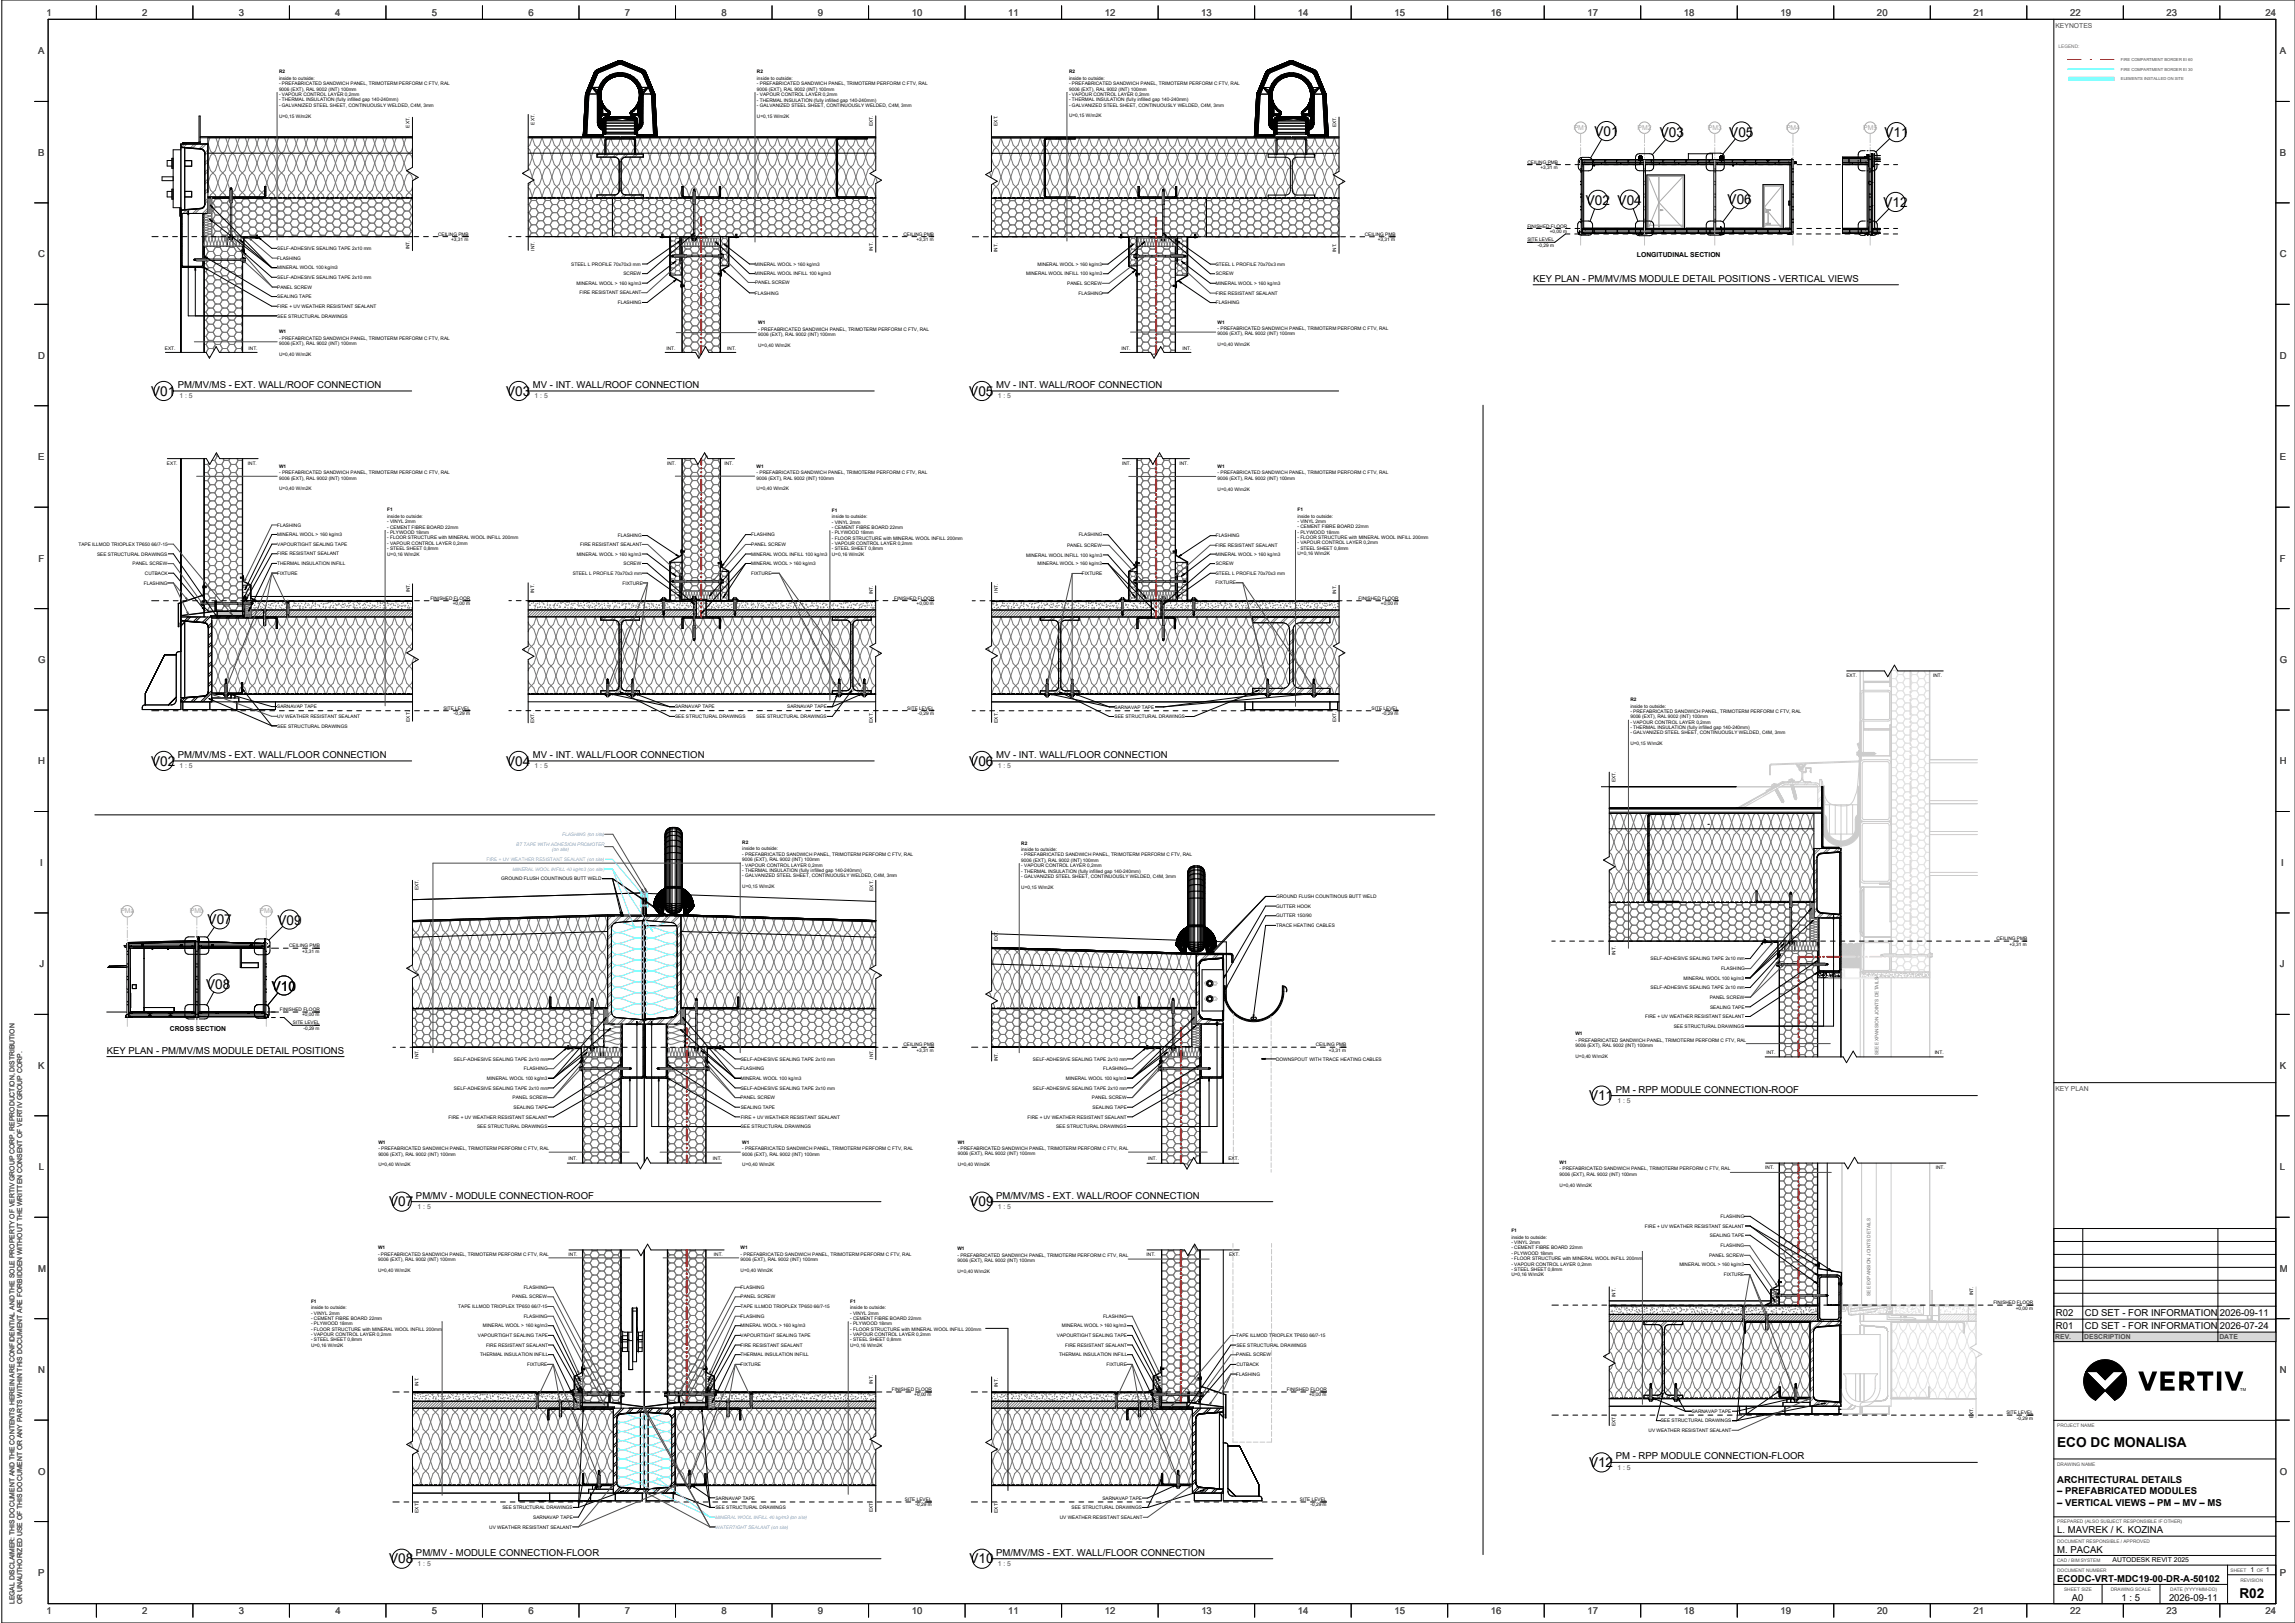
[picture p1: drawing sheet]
<svg xmlns="http://www.w3.org/2000/svg" width="1189mm" height="841mm" viewBox="0 0 1189 841" stroke-linecap="round" stroke-linejoin="round" font-family="sans-serif">
<defs><g id="words">
<g font-size="7.1">
<text x="826" y="71">V01</text>
<text x="860" y="71">V03</text>
<text x="896" y="71">V05</text>
<text x="976" y="71">V11</text>
<text x="822" y="106">V02 V04</text>
<text x="895" y="106">V06</text>
<text x="976" y="107">V12</text>
<text x="78" y="205">V01</text>
<text x="262" y="205">V03</text>
<text x="502" y="205">V05</text>
<text x="78" y="397">V02</text>
<text x="262" y="397">V04</text>
<text x="502" y="397">V06</text>
<text x="108" y="479">V07</text>
<text x="144" y="479">V09</text>
<text x="107" y="512">V08</text>
<text x="141" y="513">V10</text>
<text x="823" y="570">V11</text>
<text x="202" y="625">V07</text>
<text x="502" y="625">V09</text>
<text x="1066" y="750">ECO DC MONALISA</text>
<text x="823" y="760">V12</text>
<text x="202" y="810">V08</text>
<text x="502" y="810">V10</text>
<text x="1160" y="828">R02</text>
</g>
<g font-size="4.9" fill="#4d4d4d">
<text x="24" y="8">1</text>
<text x="74" y="8">2</text>
<text x="124" y="8">3</text>
<text x="174" y="8">4</text>
<text x="224" y="8">5</text>
<text x="274" y="8">6</text>
<text x="324" y="8">7</text>
<text x="374" y="8">8</text>
<text x="424" y="8">9</text>
<text x="472" y="8">10</text>
<text x="522" y="8">11</text>
<text x="572" y="8">12</text>
<text x="622" y="8">13</text>
<text x="672" y="8">14</text>
<text x="722" y="8">15</text>
<text x="772" y="8">16</text>
<text x="822" y="8">17</text>
<text x="872" y="8">18</text>
<text x="922" y="8">19</text>
<text x="972" y="8">20</text>
<text x="1022" y="8">21</text>
<text x="1072" y="8">22</text>
<text x="1122" y="8">23</text>
<text x="1174" y="8">24</text>
<text x="20" y="28">A</text>
<text x="1181" y="28">A</text>
<text x="20" y="81">B</text>
<text x="1181" y="81">B</text>
<text x="20" y="133">C</text>
<text x="1181" y="133">C</text>
<text x="20" y="186">D</text>
<text x="1181" y="186">D</text>
<text x="20" y="238">E</text>
<text x="1181" y="238">E</text>
<text x="20" y="291">F</text>
<text x="1181" y="291">F</text>
<text x="20" y="344">G</text>
<text x="1181" y="344">G</text>
<text x="20" y="396">H</text>
<text x="1181" y="396">H</text>
<text x="21" y="449">I</text>
<text x="1182" y="449">I</text>
<text x="20" y="501">J</text>
<text x="1181" y="501">J</text>
<text x="20" y="554">K</text>
<text x="1181" y="554">K</text>
<text x="20" y="606">L</text>
<text x="1181" y="606">L</text>
<text x="20" y="659">M</text>
<text x="1181" y="659">M</text>
<text x="20" y="712">N</text>
<text x="1181" y="712">N</text>
<text x="20" y="764">O</text>
<text x="1181" y="764">O</text>
<text x="20" y="817">P</text>
<text x="1181" y="817">P</text>
<text x="24" y="836">1</text>
<text x="74" y="836">2</text>
<text x="124" y="836">3</text>
<text x="174" y="836">4</text>
<text x="224" y="836">5</text>
<text x="274" y="836">6</text>
<text x="324" y="836">7</text>
<text x="374" y="836">8</text>
<text x="424" y="836">9</text>
<text x="472" y="836">10</text>
<text x="522" y="836">11</text>
<text x="572" y="836">12</text>
<text x="622" y="836">13</text>
<text x="672" y="836">14</text>
<text x="722" y="836">15</text>
<text x="772" y="836">16</text>
<text x="822" y="836">17</text>
<text x="872" y="836">18</text>
<text x="922" y="836">19</text>
<text x="972" y="836">20</text>
<text x="1022" y="836">21</text>
<text x="1072" y="836">22</text>
<text x="1122" y="836">23</text>
<text x="1174" y="836">24</text>
</g>
<g font-size="4.9">
<text x="794" y="146">KEY PLAN - PM/MV/MS MODULE DETAIL POSITIONS - VERTICAL VIEWS</text>
<text x="92" y="201">PM/MV/MS - EXT. WALL/ROOF CONNECTION</text>
<text x="276" y="201">MV - INT. WALL/ROOF CONNECTION</text>
<text x="516" y="201">MV - INT. WALL/ROOF CONNECTION</text>
<text x="92" y="393">PM/MV/MS - EXT. WALL/FLOOR CONNECTION</text>
<text x="276" y="393">MV - INT. WALL/FLOOR CONNECTION</text>
<text x="516" y="393">MV - INT. WALL/FLOOR CONNECTION</text>
<text x="55" y="546">KEY PLAN - PM/MV/MS MODULE DETAIL POSITIONS</text>
<text x="837" y="566">PM - RPP MODULE CONNECTION-ROOF</text>
<text x="216" y="621">PM/MV - MODULE CONNECTION-ROOF</text>
<text x="516" y="621">PM/MV/MS - EXT. WALL/ROOF CONNECTION</text>
<text x="1065" y="682">R02</text>
<text x="1080" y="682">CD SET - FOR INFORMATION</text>
<text x="1150" y="682">2026-09-11</text>
<text x="1065" y="689">R01</text>
<text x="1080" y="689">CD SET - FOR INFORMATION</text>
<text x="1150" y="689">2026-07-24</text>
<text x="837" y="756">PM - RPP MODULE CONNECTION-FLOOR</text>
<text x="1066" y="769">ARCHITECTURAL DETAILS</text>
<text x="1066" y="774">– PREFABRICATED MODULES</text>
<text x="1066" y="780">– VERTICAL VIEWS – PM – MV – MS</text>
<text x="1066" y="795">L. MAVREK / K. KOZINA</text>
<text x="216" y="806">PM/MV - MODULE CONNECTION-FLOOR</text>
<text x="516" y="806">PM/MV/MS - EXT. WALL/FLOOR CONNECTION</text>
<text x="1066" y="805">M. PACAK</text>
<text x="1066" y="820">ECODC-VRT-MDC19-00-DR-A-50102</text>
<text x="1073" y="830">A0</text>
<text x="1099" y="830">1 : 5</text>
<text x="1124" y="830">2026-09-11</text>
</g>
<g font-size="3.5" fill="#4d4d4d">
<text x="1065" y="14">KEYNOTES</text>
<text x="93" y="206">1 : 5</text>
<text x="277" y="206">1 : 5</text>
<text x="517" y="206">1 : 5</text>
<text x="93" y="398">1 : 5</text>
<text x="277" y="398">1 : 5</text>
<text x="517" y="398">1 : 5</text>
<text x="1065" y="566">KEY PLAN</text>
<text x="838" y="571">1 : 5</text>
<text x="216" y="626">1 : 5</text>
<text x="517" y="626">1 : 5</text>
<text x="1065" y="694">REV.</text>
<text x="1080" y="694">DESCRIPTION</text>
<text x="1150" y="694">DATE</text>
<text x="838" y="762">1 : 5</text>
<text x="216" y="811">1 : 5</text>
<text x="517" y="811">1 : 5</text>
<text x="7" y="831" transform="rotate(-90 7 831)">LEGAL DISCLAIMER: THIS DOCUMENT AND THE CONTENTS HEREIN ARE CONFIDENTIAL AND THE SOLE PROPERTY OF VERTIV GROUP CORP. REPRODUCTION, DISTRIBUTION</text>
<text x="11" y="831" transform="rotate(-90 11 831)">OR UNAUTHORIZED USE OF THIS DOCUMENT OR ANY PARTS WITHIN THIS DOCUMENT ARE FORBIDDEN WITHOUT THE WRITTEN CONSENT OF VERTIV GROUP CORP.</text>
</g>
<g font-size="3.5" fill="#aaa">
<text x="815" y="67">PM1</text>
<text x="848" y="67">PM2</text>
<text x="885" y="67">PM3</text>
<text x="925" y="67">PM4</text>
<text x="965" y="67">PM5</text>
<text x="62" y="473">PMa</text>
<text x="98" y="473">PMb</text>
<text x="134" y="473">PMc</text>
</g>
<g font-size="3.5">
<text x="848" y="133">LONGITUDINAL SECTION</text>
<text x="88" y="534">CROSS SECTION</text>
<text x="1094" y="810">AUTODESK REVIT 2025</text>
<text x="1166" y="815">1</text>
<text x="1174" y="815">1</text>
</g>
<g font-size="2.5" fill="#6f6f6f">
<text x="1066" y="25">LEGEND:</text>
<text x="973" y="547" transform="rotate(-90 973 547)">SEE EXPANSION JOINTS DETAILS</text>
<text x="969" y="672" transform="rotate(-90 969 672)">SEE EXPANSION JOINTS DETAILS</text>
</g>
<g font-size="2.5">
<text x="145" y="38">R2</text>
<text x="145" y="41">inside to outside:</text>
<text x="392" y="38">R2</text>
<text x="392" y="42">inside to outside:</text>
<text x="554" y="38">R2</text>
<text x="554" y="41">inside to outside:</text>
<text x="145" y="44">- PREFABRICATED SANDWICH PANEL, TRIMOTERM PERFORM C FTV, RAL</text>
<text x="145" y="47">9006 (EXT), RAL 9002 (INT) 100mm</text>
<text x="392" y="44">- PREFABRICATED SANDWICH PANEL, TRIMOTERM PERFORM C FTV, RAL</text>
<text x="392" y="47">9006 (EXT), RAL 9002 (INT) 100mm</text>
<text x="554" y="44">- PREFABRICATED SANDWICH PANEL, TRIMOTERM PERFORM C FTV, RAL</text>
<text x="554" y="47">9006 (EXT), RAL 9002 (INT) 100mm</text>
<text x="145" y="50">- VAPOUR CONTROL LAYER 0,2mm</text>
<text x="145" y="53">- THERMAL INSULATION (fully infilled gap 140-240mm)</text>
<text x="392" y="50">- VAPOUR CONTROL LAYER 0,2mm</text>
<text x="392" y="53">- THERMAL INSULATION (fully infilled gap 140-240mm)</text>
<text x="554" y="50">- VAPOUR CONTROL LAYER 0,2mm</text>
<text x="554" y="53">- THERMAL INSULATION (fully infilled gap 140-240mm)</text>
<text x="145" y="55">- GALVANIZED STEEL SHEET, CONTINUOUSLY WELDED, C4M, 3mm</text>
<text x="392" y="55">- GALVANIZED STEEL SHEET, CONTINUOUSLY WELDED, C4M, 3mm</text>
<text x="554" y="55">- GALVANIZED STEEL SHEET, CONTINUOUSLY WELDED, C4M, 3mm</text>
<text x="145" y="61">U=0,15 W/m2K</text>
<text x="277" y="65" transform="rotate(-90 277 65)">EXT.</text>
<text x="392" y="61">U=0,15 W/m2K</text>
<text x="452" y="65" transform="rotate(-90 452 65)">EXT.</text>
<text x="517" y="65" transform="rotate(-90 517 65)">EXT.</text>
<text x="554" y="61">U=0,15 W/m2K</text>
<text x="212" y="66" transform="rotate(-90 212 66)">EXT.</text>
<text x="692" y="66" transform="rotate(-90 692 66)">EXT.</text>
<text x="791" y="85">CEILING PMB</text>
<text x="798" y="88">+3,31 m</text>
<text x="791" y="118">FINISHED FLOOR</text>
<text x="227" y="122">CEILING PMB</text>
<text x="234" y="125">+3,31 m</text>
<text x="468" y="122">CEILING PMB</text>
<text x="475" y="125">+3,31 m</text>
<text x="707" y="122">CEILING PMB</text>
<text x="714" y="125">+3,31 m</text>
<text x="791" y="125">SITE LEVEL</text>
<text x="803" y="121">+0,00 m</text>
<text x="144" y="130">SELF-ADHESIVE SEALING TAPE 2x10 mm</text>
<text x="212" y="129" transform="rotate(-90 212 129)">INT.</text>
<text x="277" y="130" transform="rotate(-90 277 130)">INT.</text>
<text x="452" y="130" transform="rotate(-90 452 130)">INT.</text>
<text x="517" y="131" transform="rotate(-90 517 131)">INT.</text>
<text x="692" y="131" transform="rotate(-90 692 131)">INT.</text>
<text x="797" y="128">-0,29 m</text>
<text x="144" y="135">FLASHING</text>
<text x="296" y="138">STEEL</text>
<text x="305" y="138">L PROFILE 70x70x3 mm</text>
<text x="391" y="138">MINERAL WOOL &gt; 160 kg/m3</text>
<text x="537" y="138">MINERAL WOOL &gt; 160 kg/m3</text>
<text x="630" y="138">STEEL</text>
<text x="638" y="138">L PROFILE 70x70x3 mm</text>
<text x="144" y="140">MINERAL WOOL 100 kg/m3</text>
<text x="323" y="143">SCREW</text>
<text x="391" y="143">MINERAL WOOL INFILL 100 kg/m3</text>
<text x="532" y="143">MINERAL WOOL INFILL 100 kg/m3</text>
<text x="630" y="143">SCREW</text>
<text x="144" y="150">PANEL SCREW</text>
<text x="144" y="145">SELF-ADHESIVE SEALING TAPE 2x10 mm</text>
<text x="299" y="148">MINERAL WOOL &gt; 160 kg/m3</text>
<text x="391" y="147">PANEL SCREW</text>
<text x="553" y="148">PANEL SCREW</text>
<text x="630" y="148">MINERAL WOOL &gt; 160 kg/m3</text>
<text x="144" y="155">SEALING TAPE</text>
<text x="300" y="153">FIRE RESISTANT SEALANT</text>
<text x="391" y="153">FLASHING</text>
<text x="559" y="153">FLASHING</text>
<text x="630" y="153">FIRE RESISTANT SEALANT</text>
<text x="144" y="160">FIRE + UV WEATHER RESISTANT SEALANT</text>
<text x="320" y="158">FLASHING</text>
<text x="630" y="158">FLASHING</text>
<text x="144" y="165">SEE STRUCTURAL DRAWINGS</text>
<text x="393" y="168">W1</text>
<text x="631" y="168">W1</text>
<text x="145" y="173">W1</text>
<text x="393" y="171">- PREFABRICATED SANDWICH PANEL, TRIMOTERM PERFORM C FTV, RAL</text>
<text x="631" y="171">- PREFABRICATED SANDWICH PANEL, TRIMOTERM PERFORM C FTV, RAL</text>
<text x="631" y="174">9006 (EXT), RAL 9002 (INT) 100mm</text>
<text x="145" y="176">- PREFABRICATED SANDWICH PANEL, TRIMOTERM PERFORM C FTV, RAL</text>
<text x="145" y="179">9006 (EXT), RAL 9002 (INT) 100mm</text>
<text x="393" y="174">9006 (EXT), RAL 9002 (INT) 100mm</text>
<text x="393" y="180">U=0,40 W/m2K</text>
<text x="631" y="179">U=0,40 W/m2K</text>
<text x="85" y="181">EXT.</text>
<text x="129" y="181">INT.</text>
<text x="145" y="184">U=0,40 W/m2K</text>
<text x="345" y="181">INT.</text>
<text x="377" y="181">INT.</text>
<text x="581" y="181">INT.</text>
<text x="613" y="181">INT.</text>
<text x="87" y="241">EXT.</text>
<text x="128" y="241">INT.</text>
<text x="145" y="242">W1</text>
<text x="145" y="246">- PREFABRICATED SANDWICH PANEL, TRIMOTERM PERFORM C FTV, RAL</text>
<text x="346" y="241">INT.</text>
<text x="375" y="241">INT.</text>
<text x="392" y="242">W1</text>
<text x="392" y="246">- PREFABRICATED SANDWICH PANEL, TRIMOTERM PERFORM C FTV, RAL</text>
<text x="581" y="241">INT.</text>
<text x="611" y="241">INT.</text>
<text x="631" y="242">W1</text>
<text x="631" y="246">- PREFABRICATED SANDWICH PANEL, TRIMOTERM PERFORM C FTV, RAL</text>
<text x="145" y="249">9006 (EXT), RAL 9002 (INT) 100mm</text>
<text x="392" y="249">9006 (EXT), RAL 9002 (INT) 100mm</text>
<text x="631" y="249">9006 (EXT), RAL 9002 (INT) 100mm</text>
<text x="145" y="254">U=0,40 W/m2K</text>
<text x="392" y="254">U=0,40 W/m2K</text>
<text x="631" y="254">U=0,40 W/m2K</text>
<text x="201" y="265">F1</text>
<text x="201" y="268">inside to outside:</text>
<text x="431" y="265">F1</text>
<text x="431" y="269">inside to outside:</text>
<text x="672" y="265">F1</text>
<text x="672" y="268">inside to outside:</text>
<text x="144" y="273">FLASHING</text>
<text x="201" y="271">- VINYL 2mm</text>
<text x="201" y="274">- CEMENT FIBRE BOARD 22mm</text>
<text x="431" y="271">- VINYL 2mm</text>
<text x="431" y="274">- CEMENT FIBRE BOARD 22mm</text>
<text x="672" y="271">- VINYL 2mm</text>
<text x="672" y="274">- CEMENT FIBRE BOARD 22mm</text>
<text x="144" y="278">MINERAL WOOL &gt; 160 kg/m3</text>
<text x="201" y="277">- PLYWOOD 18mm</text>
<text x="201" y="280">- FLOOR STRUCTURE with MINERAL WOOL INFILL 200mm</text>
<text x="320" y="278">FLASHING</text>
<text x="389" y="278">FLASHING</text>
<text x="431" y="277">- PLYWOOD 18mm</text>
<text x="431" y="280">- FLOOR STRUCTURE with MINERAL WOOL INFILL 200mm</text>
<text x="559" y="278">FLASHING</text>
<text x="630" y="278">FLASHING</text>
<text x="672" y="277">- PLYWOOD 18mm</text>
<text x="672" y="279">- FLOOR STRUCTURE with MINERAL WOOL INFILL 200mm</text>
<text x="41" y="283">TAPE ILLMOD TRIOPLEX TP650 66/7-15</text>
<text x="50" y="288">SEE STRUCTURAL DRAWINGS</text>
<text x="144" y="283">VAPOURTIGHT SEALING TAPE</text>
<text x="144" y="288">FIRE RESISTANT SEALANT</text>
<text x="201" y="282">- VAPOUR CONTROL LAYER 0,2mm</text>
<text x="201" y="285">- STEEL SHEET 0,8mm</text>
<text x="201" y="288">U=0,16 W/m2K</text>
<text x="299" y="288">MINERAL WOOL &gt; 160 kg/m3</text>
<text x="301" y="283">FIRE RESISTANT SEALANT</text>
<text x="389" y="288">MINERAL WOOL INFILL 100 kg/m3</text>
<text x="389" y="283">PANEL SCREW</text>
<text x="431" y="282">- VAPOUR CONTROL LAYER 0,2mm</text>
<text x="431" y="285">- STEEL SHEET 0,8mm</text>
<text x="431" y="288">U=0,16 W/m2K</text>
<text x="553" y="283">PANEL SCREW</text>
<text x="630" y="283">FIRE RESISTANT SEALANT</text>
<text x="672" y="282">- VAPOUR CONTROL LAYER 0,2mm</text>
<text x="672" y="285">- STEEL SHEET 0,8mm</text>
<text x="672" y="288">U=0,16 W/m2K</text>
<text x="69" y="293">PANEL SCREW</text>
<text x="144" y="293">THERMAL INSULATION INFILL</text>
<text x="323" y="293">SCREW</text>
<text x="389" y="293">MINERAL WOOL &gt; 160 kg/m3</text>
<text x="532" y="288">MINERAL WOOL INFILL 100 kg/m3</text>
<text x="537" y="293">MINERAL WOOL &gt; 160 kg/m3</text>
<text x="630" y="288">MINERAL WOOL &gt; 160 kg/m3</text>
<text x="630" y="293">SCREW</text>
<text x="75" y="298">CUTBACK</text>
<text x="144" y="298">FIXTURE</text>
<text x="297" y="298">STEEL</text>
<text x="305" y="298">L PROFILE 70x70x3 mm</text>
<text x="389" y="298">FIXTURE</text>
<text x="561" y="298">FIXTURE</text>
<text x="630" y="298">STEEL</text>
<text x="638" y="298">L PROFILE 70x70x3 mm</text>
<text x="75" y="303">FLASHING</text>
<text x="322" y="303">FIXTURE</text>
<text x="630" y="303">FIXTURE</text>
<text x="212" y="307" transform="rotate(-90 212 307)">INT.</text>
<text x="223" y="311">FINISHED FLOOR</text>
<text x="277" y="307" transform="rotate(-90 277 307)">INT.</text>
<text x="452" y="308" transform="rotate(-90 452 308)">INT.</text>
<text x="463" y="311">FINISHED FLOOR</text>
<text x="517" y="307" transform="rotate(-90 517 307)">INT.</text>
<text x="692" y="308" transform="rotate(-90 692 308)">INT.</text>
<text x="704" y="311">FINISHED FLOOR</text>
<text x="235" y="314">+0,00 m</text>
<text x="475" y="314">+0,00 m</text>
<text x="715" y="314">+0,00 m</text>
<text x="957" y="351">EXT.</text>
<text x="1001" y="351">INT.</text>
<text x="845" y="363">R2</text>
<text x="144" y="367">SARNAVAP TAPE</text>
<text x="230" y="368">SITE LEVEL</text>
<text x="235" y="371">-0,29 m</text>
<text x="350" y="367">SARNAVAP TAPE</text>
<text x="408" y="367">SARNAVAP TAPE</text>
<text x="470" y="368">SITE LEVEL</text>
<text x="476" y="371">-0,29 m</text>
<text x="577" y="367">SARNAVAP TAPE</text>
<text x="711" y="368">SITE LEVEL</text>
<text x="716" y="371">-0,29 m</text>
<text x="845" y="367">inside to outside:</text>
<text x="845" y="369">- PREFABRICATED SANDWICH PANEL, TRIMOTERM PERFORM C FTV, RAL</text>
<text x="144" y="377">SEE STRUCTURAL DRAWINGS</text>
<text x="144" y="372">UV WEATHER RESISTANT SEALANT</text>
<text x="212" y="374" transform="rotate(-90 212 374)">EXT.</text>
<text x="277" y="375" transform="rotate(-90 277 375)">EXT.</text>
<text x="350" y="372">SEE STRUCTURAL DRAWINGS</text>
<text x="392" y="372">SEE STRUCTURAL DRAWINGS</text>
<text x="452" y="375" transform="rotate(-90 452 375)">EXT.</text>
<text x="517" y="375" transform="rotate(-90 517 375)">EXT.</text>
<text x="577" y="372">SEE STRUCTURAL DRAWINGS</text>
<text x="692" y="374" transform="rotate(-90 692 374)">EXT.</text>
<text x="845" y="372">9006 (EXT), RAL 9002 (INT) 100mm</text>
<text x="845" y="375">- VAPOUR CONTROL LAYER 0,2mm</text>
<text x="845" y="378">- THERMAL INSULATION (fully infilled gap 140-240mm)</text>
<text x="845" y="381">- GALVANIZED STEEL SHEET, CONTINUOUSLY WELDED, C4M, 3mm</text>
<text x="845" y="386">U=0,15 W/m2K</text>
<text x="837" y="405" transform="rotate(-90 837 405)">EXT.</text>
<text x="385" y="437">R2</text>
<text x="529" y="438">R2</text>
<text x="385" y="441">inside to outside:</text>
<text x="385" y="443">- PREFABRICATED SANDWICH PANEL, TRIMOTERM PERFORM C FTV, RAL</text>
<text x="529" y="441">inside to outside:</text>
<text x="529" y="444">- PREFABRICATED SANDWICH PANEL, TRIMOTERM PERFORM C FTV, RAL</text>
<text x="385" y="446">9006 (EXT), RAL 9002 (INT) 100mm</text>
<text x="385" y="449">- VAPOUR CONTROL LAYER 0,2mm</text>
<text x="529" y="447">9006 (EXT), RAL 9002 (INT) 100mm</text>
<text x="529" y="449">- VAPOUR CONTROL LAYER 0,2mm</text>
<text x="385" y="452">- THERMAL INSULATION (fully infilled gap 140-240mm)</text>
<text x="385" y="455">- GALVANIZED STEEL SHEET, CONTINUOUSLY WELDED, C4M, 3mm</text>
<text x="529" y="452">- THERMAL INSULATION (fully infilled gap 140-240mm)</text>
<text x="529" y="455">- GALVANIZED STEEL SHEET, CONTINUOUSLY WELDED, C4M, 3mm</text>
<text x="217" y="461" transform="rotate(-90 217 461)">EXT.</text>
<text x="260" y="456">GROUND FLUSH COUNTINOUS BUTT WELD</text>
<text x="385" y="460">U=0,15 W/m2K</text>
<text x="452" y="462" transform="rotate(-90 452 462)">EXT.</text>
<text x="529" y="461">U=0,15 W/m2K</text>
<text x="661" y="465">GROUND FLUSH COUNTINOUS BUTT WELD</text>
<text x="661" y="470">GUTTER HOOK</text>
<text x="661" y="475">GUTTER 150/90</text>
<text x="661" y="480">TRACE HEATING</text>
<text x="682" y="480">CABLES</text>
<text x="150" y="491">CEILING PMB</text>
<text x="517" y="488" transform="rotate(-90 517 488)">EXT.</text>
<text x="1034" y="487">CEILING PMB</text>
<text x="1041" y="490">+3,31 m</text>
<text x="157" y="494">+3,31 m</text>
<text x="837" y="495" transform="rotate(-90 837 495)">INT.</text>
<text x="855" y="498">SELF-ADHESIVE SEALING TAPE 2x10 mm</text>
<text x="892" y="503">FLASHING</text>
<text x="872" y="508">MINERAL WOOL 100 kg/m3</text>
<text x="855" y="513">SELF-ADHESIVE SEALING TAPE 2x10 mm</text>
<text x="886" y="518">PANEL SCREW</text>
<text x="145" y="524">FINISHED FLOOR</text>
<text x="157" y="527">+0,00 m</text>
<text x="852" y="528">FIRE + UV WEATHER RESISTANT SEALANT</text>
<text x="886" y="523">SEALING TAPE</text>
<text x="152" y="531">SITE LEVEL</text>
<text x="157" y="534">-0,29 m</text>
<text x="867" y="533">SEE STRUCTURAL DRAWINGS</text>
<text x="816" y="536">W1</text>
<text x="816" y="540">- PREFABRICATED SANDWICH PANEL, TRIMOTERM PERFORM C FTV, RAL</text>
<text x="468" y="542">CEILING PMB</text>
<text x="475" y="545">+3,31 m</text>
<text x="682" y="542">CEILING PMB</text>
<text x="688" y="545">+3,31 m</text>
<text x="816" y="543">9006 (EXT), RAL 9002 (INT) 100mm</text>
<text x="217" y="549" transform="rotate(-90 217 549)">INT.</text>
<text x="235" y="550">SELF-ADHESIVE SEALING TAPE 2x10 mm</text>
<text x="384" y="550">SELF-ADHESIVE SEALING TAPE 2x10 mm</text>
<text x="452" y="549" transform="rotate(-90 452 549)">INT.</text>
<text x="517" y="550" transform="rotate(-90 517 550)">INT.</text>
<text x="535" y="550">SELF-ADHESIVE SEALING TAPE 2x10 mm</text>
<text x="661" y="550">DOWNSPOUT</text>
<text x="678" y="550">WITH TRACE HEATING CABLES</text>
<text x="816" y="548">U=0,40 W/m2K</text>
<text x="915" y="546">INT.</text>
<text x="1002" y="546">INT.</text>
<text x="271" y="555">FLASHING</text>
<text x="384" y="555">FLASHING</text>
<text x="572" y="555">FLASHING</text>
<text x="252" y="560">MINERAL WOOL 100 kg/m3</text>
<text x="384" y="560">MINERAL WOOL 100 kg/m3</text>
<text x="552" y="560">MINERAL WOOL 100 kg/m3</text>
<text x="235" y="565">SELF-ADHESIVE SEALING TAPE 2x10 mm</text>
<text x="266" y="570">PANEL SCREW</text>
<text x="384" y="570">PANEL SCREW</text>
<text x="384" y="565">SELF-ADHESIVE SEALING TAPE 2x10 mm</text>
<text x="535" y="565">SELF-ADHESIVE SEALING TAPE 2x10 mm</text>
<text x="566" y="570">PANEL SCREW</text>
<text x="266" y="575">SEALING TAPE</text>
<text x="384" y="575">SEALING TAPE</text>
<text x="566" y="575">SEALING TAPE</text>
<text x="232" y="580">FIRE + UV WEATHER RESISTANT SEALANT</text>
<text x="384" y="580">FIRE + UV WEATHER RESISTANT SEALANT</text>
<text x="532" y="580">FIRE + UV WEATHER RESISTANT SEALANT</text>
<text x="247" y="585">SEE STRUCTURAL DRAWINGS</text>
<text x="384" y="585">SEE STRUCTURAL DRAWINGS</text>
<text x="547" y="585">SEE STRUCTURAL DRAWINGS</text>
<text x="196" y="593">W1</text>
<text x="385" y="593">W1</text>
<text x="496" y="593">W1</text>
<text x="196" y="596">- PREFABRICATED SANDWICH PANEL, TRIMOTERM PERFORM C FTV, RAL</text>
<text x="196" y="599">9006 (EXT), RAL 9002 (INT) 100mm</text>
<text x="385" y="596">- PREFABRICATED SANDWICH PANEL, TRIMOTERM PERFORM C FTV, RAL</text>
<text x="385" y="599">9006 (EXT), RAL 9002 (INT) 100mm</text>
<text x="496" y="596">- PREFABRICATED SANDWICH PANEL, TRIMOTERM PERFORM C FTV, RAL</text>
<text x="496" y="599">9006 (EXT), RAL 9002 (INT) 100mm</text>
<text x="196" y="604">U=0,40 W/m2K</text>
<text x="295" y="601">INT.</text>
<text x="369" y="601">INT.</text>
<text x="385" y="604">U=0,40 W/m2K</text>
<text x="496" y="604">U=0,40 W/m2K</text>
<text x="595" y="601">INT.</text>
<text x="636" y="601">EXT.</text>
<text x="808" y="603">W1</text>
<text x="915" y="606">INT.</text>
<text x="1003" y="606">INT.</text>
<text x="808" y="607">- PREFABRICATED SANDWICH PANEL, TRIMOTERM PERFORM C FTV, RAL</text>
<text x="808" y="609">9006 (EXT), RAL 9002 (INT) 100mm</text>
<text x="808" y="615">U=0,40 W/m2K</text>
<text x="891" y="631">FLASHING</text>
<text x="783" y="639">F1</text>
<text x="783" y="642">inside to outside:</text>
<text x="852" y="636">FIRE + UV WEATHER RESISTANT SEALANT</text>
<text x="886" y="641">SEALING TAPE</text>
<text x="196" y="647">W1</text>
<text x="384" y="647">W1</text>
<text x="783" y="645">- VINYL 2mm</text>
<text x="783" y="647">- CEMENT FIBRE BOARD 22mm</text>
<text x="891" y="646">FLASHING</text>
<text x="196" y="651">- PREFABRICATED SANDWICH PANEL, TRIMOTERM PERFORM C FTV, RAL</text>
<text x="196" y="654">9006 (EXT), RAL 9002 (INT) 100mm</text>
<text x="295" y="651">INT.</text>
<text x="370" y="651">INT.</text>
<text x="384" y="651">- PREFABRICATED SANDWICH PANEL, TRIMOTERM PERFORM C FTV, RAL</text>
<text x="384" y="654">9006 (EXT), RAL 9002 (INT) 100mm</text>
<text x="496" y="648">W1</text>
<text x="496" y="651">- PREFABRICATED SANDWICH PANEL, TRIMOTERM PERFORM C FTV, RAL</text>
<text x="594" y="651">INT.</text>
<text x="637" y="651">EXT.</text>
<text x="783" y="650">- PLYWOOD 18mm</text>
<text x="783" y="653">- FLOOR STRUCTURE with MINERAL WOOL INFILL 200mm</text>
<text x="885" y="651">PANEL SCREW</text>
<text x="196" y="659">U=0,40 W/m2K</text>
<text x="384" y="659">U=0,40 W/m2K</text>
<text x="496" y="654">9006 (EXT), RAL 9002 (INT) 100mm</text>
<text x="496" y="660">U=0,40 W/m2K</text>
<text x="783" y="656">- VAPOUR CONTROL LAYER 0,2mm</text>
<text x="783" y="659">- STEEL SHEET 0,8mm</text>
<text x="870" y="656">MINERAL WOOL &gt; 160 kg/m3</text>
<text x="783" y="661">U=0,16 W/m2K</text>
<text x="893" y="661">FIXTURE</text>
<text x="271" y="668">FLASHING</text>
<text x="384" y="668">FLASHING</text>
<text x="1022" y="671" transform="rotate(-90 1022 671)">INT.</text>
<text x="161" y="675">F1</text>
<text x="237" y="678">TAPE ILLMOD TRIOPLEX TP650 66/7-15</text>
<text x="265" y="673">PANEL SCREW</text>
<text x="384" y="673">PANEL SCREW</text>
<text x="384" y="678">TAPE ILLMOD TRIOPLEX TP650 66/7-15</text>
<text x="440" y="675">F1</text>
<text x="837" y="672" transform="rotate(-90 837 672)">INT.</text>
<text x="1033" y="676">FINISHED FLOOR</text>
<text x="161" y="678">inside to outside:</text>
<text x="161" y="681">- VINYL 2mm</text>
<text x="161" y="684">- CEMENT FIBRE BOARD 22mm</text>
<text x="271" y="683">FLASHING</text>
<text x="384" y="683">FLASHING</text>
<text x="440" y="678">inside to outside:</text>
<text x="440" y="681">- VINYL 2mm</text>
<text x="571" y="683">FLASHING</text>
<text x="1044" y="679">+0,00 m</text>
<text x="161" y="687">- PLYWOOD 18mm</text>
<text x="161" y="690">- FLOOR STRUCTURE with MINERAL WOOL INFILL 200mm</text>
<text x="250" y="688">MINERAL WOOL &gt; 160 kg/m3</text>
<text x="384" y="688">MINERAL WOOL &gt; 160 kg/m3</text>
<text x="440" y="684">- CEMENT FIBRE BOARD 22mm</text>
<text x="440" y="687">- PLYWOOD 18mm</text>
<text x="440" y="690">- FLOOR STRUCTURE with MINERAL WOOL INFILL 200mm</text>
<text x="550" y="688">MINERAL WOOL &gt; 160 kg/m3</text>
<text x="161" y="692">- VAPOUR CONTROL LAYER 0,2mm</text>
<text x="161" y="695">- STEEL SHEET 0,8mm</text>
<text x="248" y="693">VAPOURTIGHT SEALING TAPE</text>
<text x="384" y="693">VAPOURTIGHT SEALING TAPE</text>
<text x="440" y="692">- VAPOUR CONTROL LAYER 0,2mm</text>
<text x="440" y="695">- STEEL SHEET 0,8mm</text>
<text x="548" y="693">VAPOURTIGHT SEALING TAPE</text>
<text x="640" y="693">TAPE ILLMOD TRIOPLEX TP650 66/7-15</text>
<text x="161" y="698">U=0,16 W/m2K</text>
<text x="252" y="698">FIRE RESISTANT SEALANT</text>
<text x="384" y="698">FIRE RESISTANT SEALANT</text>
<text x="440" y="698">U=0,16 W/m2K</text>
<text x="552" y="698">FIRE RESISTANT SEALANT</text>
<text x="641" y="698">SEE STRUCTURAL DRAWINGS</text>
<text x="249" y="703">THERMAL INSULATION INFILL</text>
<text x="273" y="708">FIXTURE</text>
<text x="384" y="708">FIXTURE</text>
<text x="384" y="703">THERMAL INSULATION INFILL</text>
<text x="549" y="703">THERMAL INSULATION INFILL</text>
<text x="573" y="708">FIXTURE</text>
<text x="640" y="703">PANEL SCREW</text>
<text x="641" y="708">CUTBACK</text>
<text x="640" y="713">FLASHING</text>
<text x="217" y="718" transform="rotate(-90 217 718)">INT.</text>
<text x="452" y="717" transform="rotate(-90 452 717)">INT.</text>
<text x="517" y="719" transform="rotate(-90 517 719)">INT.</text>
<text x="462" y="721">FINISHED FLOOR</text>
<text x="474" y="724">+0,00 m</text>
<text x="667" y="721">FINISHED FLOOR</text>
<text x="678" y="724">+0,00 m</text>
<text x="860" y="737">SEE STRUCTURAL DRAWINGS</text>
<text x="876" y="732">SARNAVAP TAPE</text>
<text x="1022" y="735" transform="rotate(-90 1022 735)">EXT.</text>
<text x="1039" y="733">SITE LEVEL</text>
<text x="1045" y="736">-0,29 m</text>
<text x="837" y="739" transform="rotate(-90 837 739)">EXT.</text>
<text x="854" y="742">UV WEATHER RESISTANT SEALANT</text>
<text x="371" y="777">SARNAVAP TAPE</text>
<text x="469" y="778">SITE LEVEL</text>
<text x="571" y="777">SARNAVAP TAPE</text>
<text x="673" y="778">SITE LEVEL</text>
<text x="217" y="784" transform="rotate(-90 217 784)">EXT.</text>
<text x="260" y="782">SEE STRUCTURAL DRAWINGS</text>
<text x="371" y="782">SEE STRUCTURAL DRAWINGS</text>
<text x="452" y="784" transform="rotate(-90 452 784)">EXT.</text>
<text x="474" y="781">-0,29 m</text>
<text x="517" y="784" transform="rotate(-90 517 784)">EXT.</text>
<text x="555" y="782">SEE STRUCTURAL DRAWINGS</text>
<text x="679" y="781">-0,29 m</text>
<text x="276" y="787">SARNAVAP TAPE</text>
<text x="549" y="787">UV WEATHER RESISTANT SEALANT</text>
<text x="253" y="792">UV WEATHER RESISTANT SEALANT</text>
</g>
<g font-size="2.5" fill="#6cb6ff">
<text x="291" y="433">FLASHING (on site)</text>
<text x="267" y="438">BT TAPE WITH ADHESION PROMOTER</text>
<text x="286" y="441">(on site)</text>
<text x="252" y="446">FIRE + UV WEATHER RESISTANT SEALANT</text>
<text x="304" y="446">(on site)</text>
<text x="266" y="451">MINERAL WOOL INFILL 40 kg/m3 (on site)</text>
<text x="370" y="787">MINERAL WOOL INFILL 40 kg/m3 (on site)</text>
<text x="371" y="792">WATERTIGHT SEALANT (on site)</text>
</g>
<g font-size="2.5" fill="#4d4d4d">
<text x="1066" y="739">PROJECT NAME</text>
<text x="1066" y="759">DRAWING NAME</text>
<text x="1066" y="789">PREPARED (ALSO SUBJECT RESPONSIBLE IF OTHER)</text>
<text x="1066" y="799">DOCUMENT RESPONSIBLE / APPROVED</text>
<text x="1066" y="809">CAD / BIM SYSTEM</text>
<text x="1066" y="814">DOCUMENT NUMBER</text>
<text x="1156" y="815">SHEET</text>
<text x="1169" y="815">OF</text>
<text x="1161" y="820">REVISION</text>
<text x="1069" y="824">SHEET SIZE</text>
<text x="1094" y="824">DRAWING SCALE</text>
<text x="1124" y="824">DATE (YYYY-MM-DD)</text>
</g>
<g font-size="2.1" fill="#4d4d4d">
<text x="1099" y="32">FIRE COMPARTMENT BORDER EI 60</text>
<text x="1099" y="42">ELEMENTS INSTALLED ON SITE</text>
<text x="1099" y="37">FIRE COMPARTMENT BORDER EI 30</text>
</g>
<text font-size="2.1" x="1161" y="721">TM</text>
</g></defs>
<g fill="#787878">
<path d="M970 80h1v6h-1z"/>
<path d="M970 119h4v2h-4z"/>
<path d="M969 118l2 1z"/>
<path d="M927 85h1v34h-1z"/>
<path d="M819 85h1v34h-1z"/>
<path d="M851 85h1v33h-1z"/>
<path d="M820 119h108v2h-108z"/>
<path d="M852 118l5 1z"/>
<path d="M869 118l13 1z"/>
<path d="M955 119h13v2h-13z"/>
<path d="M820 84h10v1h-10z"/>
<path d="M830 84h10v1h-10z"/>
<path d="M840 84h10v1h-10z"/>
<path d="M850 84h10v1h-10z"/>
<path d="M860 84h10v1h-10z"/>
<path d="M870 84h10v1h-10z"/>
<path d="M880 84h10v1h-10z"/>
<path d="M890 84h10v1h-10z"/>
<path d="M900 84h10v1h-10z"/>
<path d="M910 84h10v1h-10z"/>
<path d="M920 84h8v1h-8z"/>
<path d="M955 84h5v1h-5z"/>
<path d="M960 84h8v1h-8z"/>
<path d="M888 85h1v33h-1z"/>
</g>
<path d="M955 119h3" fill="none" stroke="#787878" stroke-width=".52"/>
<g fill="#787878">
<path d="M958 119h10z"/>
<path d="M955 118l1 1z"/>
<path d="M956 118l12 1z"/>
<path d="M852 119h22z"/>
<path d="M874 119h14z"/>
<path d="M821 119h11z"/>
<path d="M832 119h20z"/>
<path d="M889 119h21z"/>
<path d="M910 119h17z"/>
<path d="M821 118l8 1z"/>
<path d="M829 118l13 1z"/>
<path d="M889 118l6 1z"/>
<path d="M895 118l13 1z"/>
</g>
<path d="M865 118h3" fill="none" stroke="#787878" stroke-width=".52"/>
<g fill="#787878">
<path d="M820 83h108v1h-108z"/>
<path d="M955 82h13v2h-13z"/>
<path d="M842 118l10 1z"/>
<path d="M882 118l6 1z"/>
<path d="M857 118l12 1z"/>
<path d="M908 118l12 1z"/>
<path d="M920 118l7 1z"/>
<path d="M967 85h1v33h-1z"/>
<path d="M971 119h3z"/>
<path d="M971 118l3 1z"/>
<path d="M972 118l2 1z"/>
<path d="M972 119h2z"/>
<path d="M969 86h2zM968 86h1z"/>
<path d="M969 81v2zM968 81v2v-2z"/>
</g>
<g fill="none" stroke="#000" stroke-width=".52">
<path d="M969 80h.1M969 80v38M969 80h1M970 80h.1M970 80h-1M970 80v6M971 80v39M818 84h1M818 84h.1M819 84h.1M819 83h.1M819 85h.1"/>
<path d="M819 86h.1M819 85v-2h110v38h-3M819 82h.1M819 82v1M819 83v38M819 85h109M819 85v34M819 84v1M819 83v1M820 84h108M820 84h1M820 83h-1v2"/>
<path d="M820 85h.1M820 83v2M820 85h-1M820 85v34M821 84h.1M825 84h.1M825 83v1M825 84h1M825 83h.1M826 84h.1M826 83h-1M826 85v1v-1"/>
<path d="M826 83h.1M826 86h.1M830 84v1M831 83v1M831 84h.1M831 84h1M831 83l1 1M831 83h.1M832 84h.1M832 83h.1M837 84h.1M837 83v1"/>
<path d="M837 84h1M837 83h.1M838 83v1M838 83h.1M838 83h-1M840 84v1M843 83v1M843 84h.1M843 84h1M843 83l1 1M843 83h.1M844 84h.1"/>
<path d="M844 83h.1M849 83h.1M849 81v1M849 82v1M849 82h.1M849 81h.1M849 82h1M850 83h-1M850 81h-1M850 82h.1M850 82v1M850 82h-1"/>
<path d="M850 81h.1M850 84v1M850 83h.1M850 84h-1M850 84h.1M850 83v1M850 81v1M850 81h1M850 81l1 1M850 82h1M851 81h.1M851 81v1"/>
<path d="M851 81h-1M851 81l-1 1M851 82h.1M851 82v1M851 83h.1M851 83h-2M851 84h1M851 85v33M851 84h.1M852 84h.1M852 85v33M855 83v1"/>
<path d="M855 84h.1M855 84h1M855 83l1 1M855 83h.1M856 84h.1M856 83h.1M860 84v1M861 84h.1M861 83v1M861 83l1 1M861 84h1M861 83h.1"/>
<path d="M862 83h.1M867 83v1M867 84h.1M867 83l1 1M867 84h1M867 83h.1M868 83h.1M870 84v1M873 83v1M873 84h.1M873 83l1 1M873 84h1"/>
<path d="M873 83h.1M874 83h.1M875 83v-3h12v3M879 84h.1M879 83v1M879 84h1M879 83h.1M880 84h.1M880 83v2M880 83h.1M880 83h-1M885 84h.1"/>
<path d="M885 83v1M885 84h1M885 83l1 1M885 83h.1M886 83h.1M888 85v33M888 84h.1M888 84h1M889 84h.1M889 85v33M890 84v1M891 83h.1"/>
<path d="M891 81h.1M891 82h.1M891 81v1M891 82v1M891 82h1M891 81h1M892 82h.1M892 83h-1M892 82h-1M892 81h-1M892 82v1M892 81h.1"/>
<path d="M892 83v1M892 84h-1M892 84h.1M892 83h.1M892 81v1M892 81h1M892 82h1M892 81l1 1M893 81h.1M893 81h-1M893 81v1M893 81l-1 1"/>
<path d="M893 82h.1M893 82v1M893 83h.1M893 83h-2M897 84h.1M897 83v1M897 84h1M897 83l1 1M897 83h.1M898 84h.1M898 85v1v-1M898 86h.1"/>
<path d="M898 83h.1M900 84v1M903 83h.1M903 83h1M904 83v1M904 84h-1M904 84h.1M904 83h.1M904 83h-1M909 83v1M909 84h.1M909 84h1"/>
<path d="M909 83l1 2M909 83h.1M910 84h.1M910 83h.1M915 83h.1M915 83h1M916 83v1M916 84h-1M916 84h.1M916 83h.1M916 83h-1M920 84v1"/>
<path d="M921 84h.1M921 83v1M921 84h1M921 83h.1M922 84h.1M922 83v1M922 83h.1M922 83h-1M927 84h.1M927 84h1M927 85v34M928 84v1"/>
<path d="M928 85h2M928 85h.1M928 83h1v2M928 83v36M928 86h.1M928 83h.1M928 85v1M928 86h1M928 85h1M928 82h.1M928 82v1M929 84h.1"/>
<path d="M929 83h.1M929 90v2M929 85h.1M929 83h-1M929 86h.1M929 84h1M929 84l1 1v-1M929 83v1M930 84v1M930 85h.1M930 84v1zM930 84v1l-1-1"/>
<path d="M955 82h.1M955 84v1zM955 85h13M955 82h13M958 84h.1M958 82v2M958 82v2h1M958 82h.1M959 82h.1M960 84v1M964 84h.1M964 82v2"/>
<path d="M964 84h1M964 82h.1M965 82h.1M966 81h-11v40h14M966 81l-1 1M966 81h.1M966 81h2M967 84h.1M967 84h1M967 81h.1M967 85v33M967 80h.1"/>
<path d="M967 80v1M968 81h.1M968 81h-1M968 80h.1M968 85h1M968 84v1M968 85h.1M968 80v1M968 82v37M968 84l-13 1M968 95h.1M968 86h.1"/>
<path d="M968 86h1M968 86h3M968 83h.1M968 94l1 1M968 95h1M968 85v1M968 94v1M968 94h.1M968 82v1M968 82h-13M968 81v2M968 81h-2"/>
<path d="M968 83h1M968 81v2h1M968 81h1M968 81v1M968 86l1 1M969 86h-1M969 86h.1M969 86v32l2 1M969 95h.1M969 82h-1M969 82h.1M969 86v1"/>
<path d="M969 85h.1M969 83h-1M969 83v4M969 87h.1M969 84v1M969 83h.1M969 82v1M969 86v33M969 82v1h-1M969 81v1M969 80h-2M969 81v1l-1-1"/>
<path d="M969 86h2M969 84h1M969 81h.1M969 84h.1M969 85h1M969 86h1M969 82h1M970 86h.1M970 86v32M970 86l-1 1M970 95h.1M970 84h.1"/>
<path d="M970 81h.1M970 85h.1M970 81h-1M970 86v35h-4M971 84h3M971 83h3M971 82h3M971 81h3M819 120h.1M819 119h.1M819 120l-1 1M819 101v-1v1v4v-1"/>
<path d="M819 119h110M819 119v2M820 119v2M820 119h.1M820 118h107M821 119h-1M821 119h.1M825 119h1M826 119h.1M826 119v2M829 118v1M831 119h1"/>
<path d="M832 119h.1M832 119v2M832 118h.1M837 119h1M838 119h.1M838 119v2M842 118v1M843 119h1M844 119h.1M844 119v2M849 119h1M850 119h.1"/>
<path d="M850 119v2M851 119h1M851 118h-30v1M851 119h.1M852 119h-1M852 119h.1M852 119h-33M852 118v1M852 119h36M853 118v-27h20v27M855 119h1M856 119h.1"/>
<path d="M856 119v2M857 118v1M861 119h1v2h-1M863 119h-1v2h1M867 119h1M868 119h.1M868 119v2M868 118h.1M869 118v1M873 119h1M874 119h.1M874 119v2"/>
<path d="M879 119h1M880 119h.1M880 119v2M882 118v1M885 119h1M886 119h.1M886 119v2M888 119h.1M888 118h-14M888 118v1M889 119h39M889 118v1"/>
<path d="M889 119h.1M889 118h24M891 119h1v2h-1M891 118h.1M891 118h1M892 118h.1M893 119h-1v2h1M895 118v1M897 119h1M898 119h.1M898 119v2M903 119h1"/>
<path d="M904 119h.1M904 119v2M908 118v1M909 118h.1M909 119h1M910 119h.1M910 119v2M913 118v-22h11v22M915 119h1M916 119h.1M916 119v2M920 118v1"/>
<path d="M921 119h1M922 119h.1M922 119v2M926 119h.1M927 118v1M927 118h-2M927 119h.1M927 104v2M928 119h.1M928 119v2M929 113h.1M929 113v5"/>
<path d="M929 119h.1M929 119h-1M955 119h.1M955 108h.1M955 107h.1M955 119h13M955 119h14M955 118h12M955 118h13M956 118v1M958 119h.1M958 119v2"/>
<path d="M959 119h-1M959 118h.1M964 119h.1M964 119v2M965 119h-1M966 119h.1M968 119v2M968 119h.1M968 118h1v3M968 118v1M968 118h.1M969 119h.1"/>
<path d="M969 119h-1M969 118v1M969 119h1v2M969 118h.1M969 119h5M969 119h1M970 118h-1M970 118h.1M970 119h-1M970 107h.1M970 118v1M970 119h.1"/>
<path d="M970 119v2M970 118l-1 1M971 119h.1M971 118h.1M971 118h3M971 118v1M972 119h.1M972 118v1M974 119h-5M818 121h.1M818 121h1M819 121h.1"/>
<path d="M819 121h110M820 121h-1M820 121h108M820 121h.1M821 121h-3M825 121h.1M826 121h.1M831 121h.1M832 121h.1M837 121h.1M838 121h.1M843 121h.1"/>
<path d="M844 121h.1M849 121h.1M849 121h2M850 121h.1M851 121h.1M855 121h.1M856 121h.1M867 121h.1M868 121h.1M873 121h.1M874 121h.1M879 121h.1"/>
<path d="M880 121h.1M885 121h.1M886 121h.1M891 121h.1M891 121h2M893 121h.1M897 121h.1M898 121h.1M903 121h.1M904 121h.1M909 121h.1M910 121h.1"/>
<path d="M915 121h.1M916 121h.1M921 121h.1M922 121h.1M926 121h.1M927 121h.1M928 121h.1M928 121h1M929 121h.1M955 121h.1M955 121h13M958 121h.1"/>
<path d="M959 121h.1M964 121h.1M965 121h.1M966 121h.1M967 121h.1M968 121h.1M968 121h1M969 121h.1M969 121h1M969 120h.1M969 120h1M969 120v1h1"/>
<path d="M969 120v1M970 120h.1M970 121h-1M970 121h.1M970 121h4M971 121h.1M972 121h.1"/>
</g>
<g fill="none" stroke="#aaa" stroke-width=".52">
<path d="M854 91h18M854 91l5 14M854 91v27h19v-27h-20v27M859 91v27M872 91v27l-13-13M872 91l-13 14M913 96h11v22h-11zM923 96v22l-9-11zM923 96h-9v22M854 118v-1h5v1M859 105l-5 13h18M860 118v-1h12v1"/>
<path d="M860 109h.1M860 109h1h-1M861 109h-1h1M914 118h9M914 118v-1h9v1M915 110h.1M915 110h1M915 109h.1M915 116h.1M916 109h.1M916 116h.1M916 109v7"/>
<path d="M916 109h-1h2h-1v7h1h-2h1M916 110h-1M916 109h1M917 116h-1M917 109h.1M917 116h.1"/>
</g>
<g fill="#000">
<path d="M515 102l1 1zM517 102l2 1zM520 102l1 1zM522 102l1 1zM525 102l1 1zM527 102l1 1zM529 102l2 1zM532 102l1 1zM534 102l1 1zM537 102l1 1zM539 102l1 1zM541 102l2 1z"/>
<path d="M544 102l1 1zM546 102l2 1zM549 102l1 1zM551 102l1 1zM554 102l1 1zM556 102l1 1zM558 102l2 1zM561 102l1 1zM563 102l1 1zM566 102l1 1zM568 102l1 1zM570 102l2 1z"/>
<path d="M573 102l1 1zM575 102l1 1zM578 102l1 1zM580 102l1 1zM583 102l1 1zM585 102l1 1zM587 102l2 1zM590 102l1 1zM592 102l1 1zM595 102l1 1zM597 102l1 1zM599 102l2 1z"/>
<path d="M602 102l1 1zM604 102l1 1zM607 102l1 1zM609 102l1 1zM611 102l2 1zM614 102l1 1zM616 102l1 1zM619 102l1 1zM621 102l1 1zM624 102l1 1zM626 102l1 1zM628 102l2 1z"/>
<path d="M631 102l1 1zM633 102l1 1zM636 102l1 1zM638 102l1 1zM640 102l2 1zM643 102l1 1zM645 102l1 1zM648 102l1 1zM650 102l1 1zM652 102l2 1zM655 102l1 1zM657 102l2 1z"/>
<path d="M660 102l1 1zM662 102l1 1zM665 102l1 1zM667 102l1 1zM669 102l2 1zM672 102l1 1zM674 102l1 1zM677 102l1 1zM679 102l1 1zM681 102l2 1zM684 102l1 1zM686 102l1 1z"/>
<path d="M689 102l1 1zM691 102l1 1z"/>
</g>
<g fill="#fff">
<path d="M514 103h111v20h-111z"/>
<path d="M625 103h69v20h-69z"/>
<path d="M589 128h20v55h-6l-2-3-3 6-2-3h-7z"/>
<path d="M596 123h14v14l-1-1v-13h-13z"/>
<path d="M514 71v8h27v-6l1-2zM542 72v7h152v-8h-137v1z"/>
<path d="M542 79v22v1h15v1h33v-6l1 5h17l1-1v-4h1l-1 5 1 1h84v-7l3-2-6-3 3-2v-10zM514 79v10l-3 1 6 4-3 2v7h27v-2v-22zM608 103l1-1z"/>
</g>
<path d="M609 135v1z" fill="#808080"/>
<g fill="#fff">
<path d="M610 123h5v20h-6v-6h1z"/>
<path d="M590 97v4l1 1h18v-5h1v4a1.1 1.1 0 0 1-1 2 1.1 1.1 0 0 1-1-1l-17 1-1-2z"/>
<path d="M585 123h4v8h-1v3h1v4h-4z"/>
<path d="M541 72v30h16h-15v-1v-29h15v-1zM546 102l2 1zM551 102l1 1zM554 102l1 1zM544 102l1 1zM549 102l1 1z"/>
</g>
<g fill="none" stroke="#787878" stroke-width=".52">
<path d="M514 72l1 3 2 3 3 7 2 3 3 8 2 2 2 5M539 71l-1 4-3 3-2 7-3 3-3 8-2 2-2 5M539 71l1 4 1 1M541 77l-1 1-2 7-3 3-2 8-3 2-2 5M542 77l1 1 2 7 3 3 2 8 3 2 1 4M544 72l-1 3-1 1M544 72l1 3 3 3 2 7 3 3 2 8 3 2 1 4M549 72l-1 3-3 3-2 7-1 1M549 72l1 3 3 3 2 7 3 3 2 8 3 2 2 5M554 72l-1 3-3 3-2 7-3 3-2 8-1 1M554 72l1 3 3 3 2 7 3 3 3 8 2 2 2 5M564 71l-1 4-3 3-2 7-3 3-2 8-3 2-1 4"/>
<path d="M564 71l2 4 2 3 3 7 2 3 3 8 2 2 2 5M590 71l-2 4-2 3-3 7-2 3-3 8-2 2-2 5M590 71l1 4 3 3 2 7 3 3 2 8 3 2 1 4M615 71l-1 4-3 3-2 7-3 3-2 8-3 2-1 4M615 71l1 4 3 3 2 7 3 3 3 8 2 2 2 5M640 71l-1 4-2 3-3 7-2 3-3 8-2 2-2 5M641 71l1 4 2 3 3 7 2 3 3 8 2 2 2 4M666 71l-1 4-3 3-2 7-3 3-3 8-2 2-2 4M666 71l1 4 3 3 2 7 3 3 2 8 3 2 1 5M691 71l-1 4-3 3-2 7-3 3-2 8-3 2-1 5M691 71l2 4 1 1M694 77l-1 1-3 7-3 3-2 8-3 2-1 5"/>
<path d="M513 89l1 3M513 92l2-4 2-3 3-7 2-3 2-4 1 4 2 3 3 7 3 3 2 8 3 2 1 4M514 81l1-3 2-3 2-4 1 4 2 3 3 7 2 3 3 8 3 2 1 5M514 82l1 3 2 3 3 8 2 2 2 5M515 95l2 3 2 5M541 96h-1l-2-8-3-3-2-7-3-3-1-4-2 4-2 3-3 7-2 3-3 8-2 2-1 3M541 86l-1-1-2-7-3-3-1-4-1 4-3 3-3 7-2 3-3 8-2 2-2 4M541 87l-1 1-2 8-3 2-1 5M541 97l-1 1-1 5M542 87l1 1 2 8 3 2 1 4M542 97l1 1 1 4M609 99l-3-3-2-8-3-3-2-7-3-3-1-4-1 4-3 3-3 7-2 3-3 8-2 2-2 5"/>
<path d="M691 90l-1-2-3-3-2-7-3-3-1-4-1 4-3 3-2 7-3 3-2 8-3 2-1 4M691 91l2 5 1 1M692 91l-2 5-3 2-1 5M694 87l-1-2-3-7-3-3-1-4-1 4-3 3-2 7-3 3-2 8-3 2-1 5M694 87l-1 1-1 2M694 97l-1 1-2 5M696 93l-1 2M514 106h1M514 110h1M514 114h1M514 119h1M515 119l1 2"/>
<path d="M515 114l1 3M515 110l1 2M515 106l1 2M515 103l1 1M516 104h.1M516 108h.1M516 112h.1M516 117h.1M516 104h2M516 108h2M516 112h2M516 117h2"/>
<path d="M516 104l-1 2M516 108l-1 2M516 112l-1 2M516 117l-1 2M518 117l2 2M518 112l2 2M518 108l2 2M518 104l2 2M519 103l-1 1M520 106h.1M520 110h.1M520 114h.1"/>
<path d="M520 119h.1M520 106h2M520 110h2M520 114h2M520 119h2M520 106l-2 2M520 110l-2 2M520 114l-2 3M520 119l-2 2M522 119l1 2M522 114l1 3M522 110l1 2"/>
<path d="M522 106l1 2M523 103v1M523 104h.1M523 108h.1M523 112h.1M523 117h.1M523 104h3M523 108h3M523 112h3M523 117h3M523 104l-1 2M523 108l-1 2"/>
<path d="M523 112l-1 2M523 117l-1 2M526 117l1 2M526 112l1 2M526 108l1 2M526 104l1 2M526 103v1M527 106h.1M527 110h.1M527 114h.1M527 119h.1M527 106h2"/>
<path d="M527 110h2M527 114h2M527 119h2M527 106l-1 2M527 110l-1 2M527 114l-1 3M527 119l-1 2M529 119l2 2M529 114l2 3M529 110l2 2M529 106l2 2M530 103l1 1"/>
<path d="M531 104h.1M531 108h.1M531 112h.1M531 117h.1M531 104h2M531 108h2M531 112h2M531 117h2M531 104l-2 2M531 108l-2 2M531 112l-2 2M531 117l-2 2"/>
<path d="M533 117l1 2M533 112l1 2M533 108l1 2M533 104l1 2M534 103l-1 1M534 106h.1M534 110h.1M534 114h.1M534 119h.1M534 106h3M534 110h3M534 114h3"/>
<path d="M534 119h3M534 106l-1 2M534 110l-1 2M534 114l-1 3M534 119l-1 2M537 119l1 2M537 114l1 3M537 110l1 2M537 106l1 2M537 103l1 1M538 104h.1M538 108h.1"/>
<path d="M538 112h.1M538 117h.1M538 104h2M538 108h2M538 112h2M538 117h2M538 104l-1 2M538 108l-1 2M538 112l-1 2M538 117l-1 2M540 117l1 2M540 112l1 2"/>
<path d="M540 108l1 2M540 104l1 2M541 103l-1 1M541 106h.1M541 110h.1M541 114h.1M541 119h.1M541 106h3M541 110h3M541 114h3M541 119h3M541 106l-1 2"/>
<path d="M541 110l-1 2M541 114l-1 3M541 119l-1 2M544 119l1 2M544 114l1 3M544 110l1 2M544 106l1 2M544 102l1-4 3-2 2-8 3-3 2-7 3-3 1-4 1 4 3 3 3 7 2 3 3 8 2 2 2 5M544 103l1 1M545 104h.1M545 108h.1M545 112h.1"/>
<path d="M545 117h.1M545 104h3M545 108h3M545 112h3M545 117h3M545 104l-1 2M545 108l-1 2M545 112l-1 2M545 117l-1 2M548 117l1 2M548 112l1 2M548 108l1 2"/>
<path d="M548 104l1 2M548 103v1M549 106h.1M549 110h.1M549 114h.1M549 119h.1M549 106h2M549 110h2M549 114h2M549 119h2M549 106l-1 2M549 110l-1 2"/>
<path d="M549 114l-1 3M549 119l-1 2M551 119l1 2M551 114l1 3M551 110l1 2M551 106l1 2M552 103v1M552 104h.1M552 108h.1M552 112h.1M552 117h.1M552 104h3"/>
<path d="M552 108h3M552 112h3M552 117h3M552 104l-1 2M552 108l-1 2M552 112l-1 2M552 117l-1 2M554 102l1-4 3-2 2-8 3-3 3-7 2-3 1-4 2 4 2 3 3 7 2 3 3 8 2 2 2 5M555 117l1 2M555 112l1 2M555 108l1 2M555 104l1 2"/>
<path d="M556 103l-1 1M556 106h.1M556 110h.1M556 114h.1M556 119h.1M556 106h2M556 110h2M556 114h2M556 119h2M556 106l-1 2M556 110l-1 2M556 114l-1 3"/>
<path d="M556 119l-1 2M558 119l2 2M558 114l2 3M558 110l2 2M558 106l2 2M559 103l1 1M559 102l1-4 3-2 3-8 2-3 3-7 2-3 1-4 2 4 2 3 3 7 2 3 3 8 2 2 2 4M560 104h.1M560 108h.1M560 112h.1M560 117h.1M560 104l-2 2"/>
<path d="M560 108l-2 2M560 112l-2 2M560 117l-2 2M560 104h2M560 108h2M560 112h2M560 117h2M562 117l1 2M562 112l1 2M562 108l1 2M562 104l1 2M563 103l-1 1"/>
<path d="M563 106h.1M563 110h.1M563 114h.1M563 119h.1M563 106h3M563 110h3M563 114h3M563 119h3M563 106l-1 2M563 110l-1 2M563 114l-1 3M563 119l-1 2"/>
<path d="M564 102l2-4 2-2 3-8 2-3 3-7 2-3 2-4 1 4 2 3 3 7 2 3 3 8 3 2 1 4 1-4 3-2 2-8 3-3 2-7 3-3 1-4 1 4 3 3 2 7 3 3 2 8 3 2 2 5M566 119l1 2M566 114l1 3M566 110l1 2M566 106l1 2M566 103l1 1M567 104h.1M567 108h.1M567 112h.1M567 117h.1M567 104h2M567 108h2"/>
<path d="M567 112h2M567 117h2M567 104l-1 2M567 108l-1 2M567 112l-1 2M567 117l-1 2M569 117l1 2M569 112l1 2M569 108l1 2M569 104l1 2M570 103l-1 1M570 106h.1"/>
<path d="M570 110h.1M570 114h.1M570 119h.1M570 106h3M570 110h3M570 114h3M570 119h3M570 106l-1 2M570 110l-1 2M570 114l-1 3M570 119l-1 2M573 119l1 2"/>
<path d="M573 114l1 3M573 110l1 2M573 106l1 2M573 103l1 1M574 104h.1M574 108h.1M574 112h.1M574 117h.1M574 104h3M574 108h3M574 112h3M574 117h3"/>
<path d="M574 104l-1 2M574 108l-1 2M574 112l-1 2M574 117l-1 2M577 117l1 2M577 112l1 2M577 108l1 2M577 104l1 2M577 103v1M578 106h.1M578 110h.1M578 114h.1"/>
<path d="M578 119h.1M578 106h2M578 110h2M578 114h2M578 119h2M578 106l-1 2M578 110l-1 2M578 114l-1 3M578 119l-1 2M580 119l1 2M580 114l1 3M580 110l1 2"/>
<path d="M580 106l1 2M581 103v1M581 104h.1M581 108h.1M581 112h.1M581 117h.1M581 104h3M581 108h3M581 112h3M581 117h3M581 104l-1 2M581 108l-1 2"/>
<path d="M581 112l-1 2M581 117l-1 2M584 117l1 2M584 112l1 2M584 108l1 2M584 104l1 2M584 103l2-5 2-2 3-8 3-3 2-7 3-3 1-4 1 4 3 3 2 7 3 3 2 8 3 2 1 5M585 103l-1 1M585 106h.1M585 110h.1M585 114h.1M585 119h.1"/>
<path d="M585 106h2M585 110h2M585 114h2M585 119h2M585 106l-1 2M585 110l-1 2M585 114l-1 3M585 119l-1 2M587 119l2 2M587 114l2 3M587 110l2 2M587 106l2 2"/>
<path d="M588 103l1 1M589 104h.1M589 108h.1M589 112h.1M589 117h.1M589 104h2M589 108h2M589 112h2M589 117h2M589 104l-2 2M589 108l-2 2M589 112l-2 2"/>
<path d="M589 117l-2 2M590 102l-1 1M590 100l1-2 3-2 2-8 3-3 2-7 3-3 1-4 1 4 3 3 2 7 3 3 2 8 3 2 1 5M591 117l1 2M591 112l1 2M591 108l1 2M591 104l1 2M592 103l-1 1M592 106h.1M592 110h.1M592 114h.1M592 119h.1"/>
<path d="M592 106h3M592 110h3M592 114h3M592 119h3M592 106l-1 2M592 110l-1 2M592 114l-1 3M592 119l-1 2M595 119l1 2M595 114l1 3M595 110l1 2M595 106l1 2"/>
<path d="M595 103l1 1M596 104h.1M596 108h.1M596 112h.1M596 117h.1M596 104h2M596 108h2M596 112h2M596 117h2M596 104l-1 2M596 108l-1 2M596 112l-1 2"/>
<path d="M596 117l-1 2M598 117l2 2M598 112l2 2M598 108l2 2M598 104l2 2M599 103l-1 1M600 106h.1M600 110h.1M600 114h.1M600 119h.1M600 106h2M600 110h2"/>
<path d="M600 114h2M600 119h2M600 106l-2 2M600 110l-2 2M600 114l-2 3M600 119l-2 2M600 102l-1-4-3-2-2-8-3-3-3-7-2-3-1-4-2 4-2 3-3 7-2 3-3 8-2 2-2 4M602 119l1 2M602 114l1 3M602 110l1 2M602 106l1 2M602 103l1 1"/>
<path d="M603 104h.1M603 108h.1M603 112h.1M603 117h.1M603 104h3M603 108h3M603 112h3M603 117h3M603 104l-1 2M603 108l-1 2M603 112l-1 2M603 117l-1 2"/>
<path d="M605 102l1-4 3-2 2-8 3-3 2-7 3-3 1-4 1 4 3 3 3 7 2 3 3 8 2 2 2 4M606 117l1 2M606 112l1 2M606 108l1 2M606 104l1 2M606 103v1M607 106h.1M607 110h.1M607 114h.1M607 119h.1M607 106l-1 2M607 110l-1 2"/>
<path d="M607 114l-1 3M607 119l-1 2M607 106h2M607 110h2M607 114h2M607 119h2M609 119l1 2M609 114l1 3M609 110l1 2M609 106l1 2M610 101v1M610 103v1"/>
<path d="M610 102l1-4 3-2 2-8 3-3 2-7 3-3 1-4 2 4 2 3 3 7 2 3 3 8 2 2 2 4M610 103h.1M610 104h.1M610 108h.1M610 112h.1M610 117h.1M610 104h3M610 108h3M610 112h3M610 117h3M610 104l-1 2M610 108l-1 2"/>
<path d="M610 112l-1 2M610 117l-1 2M613 117l1 2M613 112l1 2M613 108l1 2M613 104l1 2M614 103l-1 1M614 106h.1M614 110h.1M614 114h.1M614 119h.1M614 106h2"/>
<path d="M614 110h2M614 114h2M614 119h2M614 106l-1 2M614 110l-1 2M614 114l-1 3M614 119l-1 2M615 102l1-4 3-2 2-8 3-3 3-7 2-3 1-4 2 4 2 3 3 7 2 3 3 8 2 2 2 4M616 119l2 2M616 114l2 3M616 110l2 2M616 106l2 2"/>
<path d="M617 103l1 1M618 104h.1M618 108h.1M618 112h.1M618 117h.1M618 104h2M618 108h2M618 112h2M618 117h2M618 104l-2 2M618 108l-2 2M618 112l-2 2"/>
<path d="M618 117l-2 2M620 117l1 2M620 112l1 2M620 108l1 2M620 104l1 2M621 103l-1 1M621 106h.1M621 110h.1M621 114h.1M621 119h.1M621 106h3M621 110h3"/>
<path d="M621 114h3M621 119h3M621 106l-1 2M621 110l-1 2M621 114l-1 3M621 119l-1 2M624 119l1 2M624 114l1 3M624 110l1 2M624 106l1 2M624 103l1 1M625 104h.1"/>
<path d="M625 108h.1M625 112h.1M625 117h.1M625 104h2M625 108h2M625 112h2M625 117h2M625 104l-1 2M625 108l-1 2M625 112l-1 2M625 117l-1 2M627 117l2 2"/>
<path d="M627 112l2 2M627 108l2 2M627 104l2 2M628 103l-1 1M629 106h.1M629 110h.1M629 114h.1M629 119h.1M629 106h2M629 110h2M629 114h2M629 119h2"/>
<path d="M629 106l-2 2M629 110l-2 2M629 114l-2 3M629 119l-2 2M630 103l2-5 2-2 3-8 2-3 3-7 2-3 2-4 1 4 2 3 3 7 2 3 3 8 3 2 1 5M631 119l1 2M631 114l1 3M631 110l1 2M631 106l1 2M631 103l1 1M632 104h.1M632 108h.1"/>
<path d="M632 112h.1M632 117h.1M632 104h3M632 108h3M632 112h3M632 117h3M632 104l-1 2M632 108l-1 2M632 112l-1 2M632 117l-1 2M635 117l1 2M635 112l1 2"/>
<path d="M635 108l1 2M635 104l1 2M635 103l2-5 2-2 3-8 2-3 3-7 2-3 2-4 1 4 2 3 3 7 3 3 2 8 3 2 1 5M635 103v1M636 106h.1M636 110h.1M636 114h.1M636 119h.1M636 106h2M636 110h2M636 114h2M636 119h2"/>
<path d="M636 106l-1 2M636 110l-1 2M636 114l-1 3M636 119l-1 2M638 119l1 2M638 114l1 3M638 110l1 2M638 106l1 2M639 103v1M639 104h.1M639 108h.1M639 112h.1"/>
<path d="M639 117h.1M639 104h3M639 108h3M639 112h3M639 117h3M639 104l-1 2M639 108l-1 2M639 112l-1 2M639 117l-1 2M640 103l2-5 2-2 3-8 2-3 3-7 2-3 2-4 1 4 3 3 2 7 3 3 2 8 3 2 1 5M642 117l1 2M642 112l1 2"/>
<path d="M642 108l1 2M642 104l1 2M643 103l-1 1M643 106h.1M643 110h.1M643 114h.1M643 119h.1M643 106h3M643 110h3M643 114h3M643 119h3M643 106l-1 2"/>
<path d="M643 110l-1 2M643 114l-1 3M643 119l-1 2M645 102l2-4 2-2 3-8 2-3 3-7 3-3 1-4 1 4 3 3 2 7 3 3 2 8 3 2 1 5M646 119l1 2M646 114l1 3M646 110l1 2M646 106l1 2M646 103l1 1M647 104h.1M647 108h.1M647 112h.1"/>
<path d="M647 117h.1M647 104h2M647 108h2M647 112h2M647 117h2M647 104l-1 2M647 108l-1 2M647 112l-1 2M647 117l-1 2M649 117l1 2M649 112l1 2M649 108l1 2"/>
<path d="M649 104l1 2M650 103l-1 1M650 106h.1M650 110h.1M650 114h.1M650 119h.1M650 106h3M650 110h3M650 114h3M650 119h3M650 106l-1 2M650 110l-1 2"/>
<path d="M650 114l-1 3M650 119l-1 2M651 102l-2-4-2-2-3-8-2-3-3-7-2-3-2-4-1 4-2 3-3 7-2 3-3 8-3 2-1 5M653 119l1 2M653 114l1 3M653 110l1 2M653 106l1 2M653 103l1 1M654 104h.1M654 108h.1M654 112h.1M654 117h.1"/>
<path d="M654 104h2M654 108h2M654 112h2M654 117h2M654 104l-1 2M654 108l-1 2M654 112l-1 2M654 117l-1 2M656 102l1-4 3-2 2-8 3-3 2-7 3-3 1-4 1 4 3 3 2 7 3 3 2 8 3 2 1 4M656 117l2 2M656 112l2 2M656 108l2 2"/>
<path d="M656 104l2 2M657 103l-1 1M658 106h.1M658 110h.1M658 114h.1M658 119h.1M658 106h2M658 110h2M658 114h2M658 119h2M658 106l-2 2M658 110l-2 2"/>
<path d="M658 114l-2 3M658 119l-2 2M660 119l1 2M660 114l1 3M660 110l1 2M660 106l1 2M660 103l1 1M661 102l1-4 3-2 2-8 3-3 2-7 3-3 1-4 1 4 3 3 2 7 3 3 2 8 3 2 1 4M661 104h.1M661 108h.1M661 112h.1M661 117h.1"/>
<path d="M661 104h3M661 108h3M661 112h3M661 117h3M661 104l-1 2M661 108l-1 2M661 112l-1 2M661 117l-1 2M664 117l1 2M664 112l1 2M664 108l1 2M664 104l1 2"/>
<path d="M664 103v1M665 106h.1M665 110h.1M665 114h.1M665 119h.1M665 106h2M665 110h2M665 114h2M665 119h2M665 106l-1 2M665 110l-1 2M665 114l-1 3"/>
<path d="M665 119l-1 2M667 119l1 2M667 114l1 3M667 110l1 2M667 106l1 2M668 103v1M668 104h.1M668 108h.1M668 112h.1M668 117h.1M668 104l-1 2M668 108l-1 2"/>
<path d="M668 112l-1 2M668 117l-1 2M668 104h3M668 108h3M668 112h3M668 117h3M671 117l1 2M671 112l1 2M671 108l1 2M671 104l1 2M672 103l-1 1M672 106h.1"/>
<path d="M672 110h.1M672 114h.1M672 119h.1M672 106h3M672 110h3M672 114h3M672 119h3M672 106l-1 2M672 110l-1 2M672 114l-1 3M672 119l-1 2M675 119l1 2"/>
<path d="M675 114l1 3M675 110l1 2M675 106l1 2M675 103l1 1M676 104h.1M676 108h.1M676 112h.1M676 117h.1M676 104h2M676 108h2M676 112h2M676 117h2"/>
<path d="M676 104l-1 2M676 108l-1 2M676 112l-1 2M676 117l-1 2M678 117l1 2M678 112l1 2M678 108l1 2M678 104l1 2M679 103l-1 1M679 106h.1M679 110h.1M679 114h.1"/>
<path d="M679 119h.1M679 106h3M679 110h3M679 114h3M679 119h3M679 106l-1 2M679 110l-1 2M679 114l-1 3M679 119l-1 2M682 119l1 2M682 114l1 3M682 110l1 2"/>
<path d="M682 106l1 2M682 103l1 1M683 104h.1M683 108h.1M683 112h.1M683 117h.1M683 104h2M683 108h2M683 112h2M683 117h2M683 104l-1 2M683 108l-1 2"/>
<path d="M683 112l-1 2M683 117l-1 2M685 117l2 2M685 112l2 2M685 108l2 2M685 104l2 2M686 103l-1 1M687 106h.1M687 110h.1M687 114h.1M687 119h.1M687 106h2"/>
<path d="M687 110h2M687 114h2M687 119h2M687 106l-2 2M687 110l-2 2M687 114l-2 3M687 119l-2 2M689 119l1 2M689 114l1 3M689 110l1 2M689 106l1 2M690 103v1"/>
<path d="M690 104h.1M690 108h.1M690 112h.1M690 117h.1M690 104h3M690 108h3M690 112h3M690 117h3M690 104l-1 2M690 108l-1 2M690 112l-1 2M690 117l-1 2"/>
<path d="M693 117l1 1M693 112l1 2M693 108l1 2M693 104l1 2M693 103v1M694 106l-1 2M694 111l-1 1M694 115l-1 2M694 119l-1 2M516 121h.1M516 121h2M516 121l-1 2"/>
<path d="M518 121l2 2M523 121h.1M523 121h3M523 121l-1 2M526 121l1 2M531 121h.1M531 121h2M531 121l-2 2M533 121l1 2M538 121h.1M538 121h2M538 121l-1 2"/>
<path d="M540 121l1 2M545 121h.1M545 121h3M545 121l-1 2M548 121l1 2M552 121h.1M552 121h3M552 121l-1 2M555 121l1 2M560 121h.1M560 121l-2 2M560 121h2"/>
<path d="M562 121l1 2M567 121h.1M567 121h2M567 121l-1 2M569 121l1 2M574 121h.1M574 121h3M574 121l-1 2M577 121l1 2M581 121h.1M581 121h3M581 121l-1 2"/>
<path d="M584 121l1 2M585 133h.1M585 125h.1M585 128h.1M585 131h.1M585 136h.1M585 136l1 1M585 128l1 1M585 133l1 2M585 131l1 1M585 125l1 1M586 123v1"/>
<path d="M586 124h.1M586 126h.1M586 129h.1M586 132h.1M586 135h.1M586 137h.1M586 129l-1 2M586 137v1M586 129h2M586 137h2M586 124h2M586 126h2"/>
<path d="M586 132h2M586 135h2M586 124l-1 1M586 126l-1 2M586 132l-1 1M586 135l-1 1M588 124l1 1M588 137v1M588 135l1 1M588 129l1 2M588 126l1 2M588 134v1"/>
<path d="M588 123v1M589 121h.1M589 125h.1M589 128h.1M589 131h.1M589 136h.1M589 121h2M589 121l-1 2M589 125l-1 1M589 128l-1 1M589 131h-1M589 136l-1 1"/>
<path d="M589 129h2M589 133h2M589 137h2M590 127v1M590 127l1 1 1-1M591 137l1 3M591 133l1 2M591 129l1 2M591 121l1 2M591 124l-1-1v1v3M591 124l-1 3M591 124l1 3"/>
<path d="M591 124l1-1 1 1M592 127l1 1v-1M592 128l-1 1M592 131h.1M592 135h.1M592 140h.1M592 131l-1 2M592 135l-1 2M592 140l-1 2M592 131h3M592 135h3M592 140h3"/>
<path d="M593 124l-1 3M593 124v3M593 124v-1l1 1M593 127l1 1 1-1M594 124l-1 3M594 124l1 3M594 124l1-1v1M595 127v1l1-1M595 140l1 2M595 135l1 2M595 131l1 2M595 128l1 1"/>
<path d="M595 124v3M595 124l1 3M595 124l1-1 1 1M596 121h.1M596 129h.1M596 133h.1M596 137h.1M596 121h2M596 121l-1 2M596 129l-1 2M596 133l-1 2M596 129h2"/>
<path d="M596 133h2M596 137h2M596 137l-1 3M596 127l1 1 1-1M597 124l-1 3M597 124l1 3M597 124l1-1v1M598 127v1l1-1M598 124v3M598 124l1 3M598 124l1-1 1 1M598 137l2 3"/>
<path d="M598 133l2 2M598 129l2 2M598 121l1 2M599 127l1 1v-1M599 128l-1 1M600 131h.1M600 135h.1M600 140h.1M600 135l-2 2M600 131h2M600 135h2M600 140h2"/>
<path d="M600 131l-2 2M600 140l-2 2M600 124l-1 3M600 124v3M600 124v-1l1 1M600 127l1 1 1-1M601 124l-1 3M601 124l1 3M601 124l1-1 1 1M602 127l1 1v-1M602 140l1 2M602 135l1 2"/>
<path d="M602 131l1 2M602 128l1 1M603 124l-1 3M603 124v3M603 124v-1l1 1M603 129h.1M603 133h.1M603 137h.1M603 129l-1 2M603 137l-1 3M603 133l-1 2M603 121h.1"/>
<path d="M603 121h3M603 121l-1 2M603 129h3M603 133h3M603 137h3M603 127l1 1 1-1M604 124l-1 3M604 124l1 3M604 124l1-1v1M605 127v1l1-1M605 124v3M605 124l1 3"/>
<path d="M605 124l1-1 1 1M606 137l1 3M606 133l1 2M606 129l1 2M606 121l1 2M606 127l1 1 1-1M606 128v1M607 131h.1M607 135h.1M607 140h.1M607 131l-1 2M607 140l-1 2"/>
<path d="M607 135l-1 2M607 131h2M607 135h2M607 140h2M607 124l-1 3M607 124l1 3M607 124l1-1v1M608 124v3M608 124l1 3-1 1v-1M609 123l-1 1M609 139h1M610 139v1"/>
<path d="M610 137h.1M610 128v1M610 134v1M610 131v1M610 126h.1M610 123v1M610 121h.1M610 124h.1M610 129h.1M610 132h.1M610 135h.1M610 121h3"/>
<path d="M610 121l-1 2M610 129v1M610 137v2M610 129h2M610 137h2M610 124h2M610 126h2M610 132h2M610 135h2M610 126v1M610 132v1M612 132l1 1"/>
<path d="M612 124l1 1M612 137l1 2M612 135l1 1M612 129l1 2M612 126l1 2M613 123l-1 1M613 125h.1M613 128h.1M613 131h.1M613 133h.1M613 136h.1M613 139h.1"/>
<path d="M613 121l1 2M613 125l-1 1M613 133l-1 2M613 133h1M613 125h1M613 128h1M613 131h1M613 136h1M613 139h1M613 128l-1 1M613 131l-1 1M613 136l-1 1"/>
<path d="M613 139l-1 1M614 136l1 1M614 128l1 1M614 139l1 1M614 133l1 1M614 131h1M614 125l1 1M615 123h.1M615 130l-1 1M615 138l-1 1M615 124l-1 1M615 127l-1 1"/>
<path d="M615 132l-1 1M615 135l-1 1M618 121h.1M618 121h2M618 121l-1 2M620 121l1 2M625 121h.1M625 121h2M625 121l-1 2M627 121l1 2M632 121h.1M632 121h3"/>
<path d="M632 121l-1 2M635 121l1 2M639 121h.1M639 121h3M639 121l-1 2M642 121l1 2M647 121h.1M647 121h2M647 121l-1 2M649 121l1 2M654 121h.1M654 121h2"/>
<path d="M654 121l-1 2M656 121l2 2M661 121h.1M661 121h3M661 121l-1 2M664 121l1 2M668 121h.1M668 121l-1 2M668 121h3M671 121l1 2M676 121h.1M676 121h2"/>
<path d="M676 121l-1 2M678 121l1 2M683 121h.1M683 121h2M683 121l-1 2M685 121l2 2M690 121h.1M690 121h3M690 121l-1 2M693 121l1 2M589 142h2M589 146h2"/>
<path d="M589 150h2M589 154h2M589 158h2M591 158l1 3M591 154l1 2M591 150l1 2M591 146l1 2M591 142l1 2M592 144h.1M592 148h.1M592 152h.1M592 156h.1"/>
<path d="M592 148l-1 2M592 156l-1 2M592 144h3M592 148h3M592 152h3M592 156h3M592 144l-1 2M592 152l-1 2M595 156l1 2M595 152l1 2M595 148l1 2M595 144l1 2"/>
<path d="M596 142h.1M596 146h.1M596 150h.1M596 154h.1M596 158h.1M596 142l-1 2M596 150l-1 2M596 158l-1 3M596 142h2M596 146h2M596 150h2M596 154h2"/>
<path d="M596 158h2M596 146l-1 2M596 154l-1 2M598 158l2 3M598 154l2 2M598 150l2 2M598 146l2 2M598 142l2 2M600 144h.1M600 148h.1M600 152h.1M600 156h.1"/>
<path d="M600 144l-2 2M600 152l-2 2M600 144h2M600 148h2M600 152h2M600 156h2M600 148l-2 2M600 156l-2 2M602 156l1 2M602 152l1 2M602 148l1 2M602 144l1 2"/>
<path d="M603 142h.1M603 146h.1M603 150h.1M603 154h.1M603 158h.1M603 146l-1 2M603 154l-1 2M603 142l-1 2M603 150l-1 2M603 158l-1 3M603 142h3M603 146h3"/>
<path d="M603 150h3M603 154h3M603 158h3M606 158l1 3M606 154l1 2M606 150l1 2M606 146l1 2M606 142l1 2M607 144h.1M607 148h.1M607 152h.1M607 156h.1"/>
<path d="M607 148l-1 2M607 156l-1 2M607 144l-1 2M607 152l-1 2M607 144h2M607 148h2M607 152h2M607 156h2M609 142h1M610 142v1M610 140h.1M610 140h2"/>
<path d="M610 140v2M612 140l1 2M613 142h.1M613 142l-1 1M613 142h1M614 142l1 1M615 141l-1 1M589 163h2M589 167h2M589 171h2M589 175h2M589 179h2"/>
<path d="M591 175l1 2M591 167l1 2M591 179l1 3M591 171l1 2M591 163l1 2M592 161h.1M592 165h.1M592 169h.1M592 173h.1M592 177h.1M592 165l-1 2M592 173l-1 2"/>
<path d="M592 161h3M592 165h3M592 169h3M592 173h3M592 177h3M592 161l-1 2M592 169l-1 2M592 177l-1 2M595 173l1 2M595 165l1 2M595 161l1 2M595 177l1 2"/>
<path d="M595 169l1 2M596 163h.1M596 167h.1M596 171h.1M596 175h.1M596 179h.1M596 167l-1 2M596 175l-1 2M596 163h2M596 167h2M596 171h2M596 175h2"/>
<path d="M596 179h2M596 163l-1 2M596 171l-1 2M596 179l-1 3M598 179l2 3M598 171l2 2M598 163l2 2M598 175l2 2M598 167l2 2M600 161h.1M600 165h.1M600 169h.1"/>
<path d="M600 173h.1M600 177h.1M600 161l-2 2M600 169l-2 2M600 177l-2 2M600 161h2M600 165h2M600 169h2M600 173h2M600 177h2M600 165l-2 2M600 173l-2 2"/>
<path d="M602 177l1 2M602 169l1 2M602 165l1 2M602 161l1 2M602 173l1 2M603 163h.1M603 167h.1M603 171h.1M603 175h.1M603 179h.1M603 163l-1 2M603 171l-1 2"/>
<path d="M603 179l-1 2M603 167l-1 2M603 175l-1 2M603 163h3M603 167h3M603 171h3M603 175h3M603 179h3M606 175l1 2M606 171l1 2M606 167l1 2M606 163l1 2"/>
<path d="M606 179l1 3M607 161h.1M607 165h.1M607 169h.1M607 173h.1M607 177h.1M607 165l-1 2M607 173l-1 2M607 161l-1 2M607 169l-1 2M607 177l-1 2M607 161h2"/>
<path d="M607 165h2M607 169h2M607 173h2M607 177h2M592 182h.1M592 182v1M592 182h3M595 182v1M597 184h1M598 184h1M600 182h.1M600 182l-2 2"/>
<path d="M607 182h.1M607 182l-1 1M607 182h2"/>
</g>
<g fill="none" stroke="#000" stroke-width=".52">
<path d="M656 38h1M656 38l-3 7M656 38l-5 10M656 37v1M656 38l2-1 10-5h2l11 5 1 1M656 37h.1M656 38l-2 7M657 38h.1M657 38l-3 7M657 36l1 2M657 36l-1 1M657 36h.1"/>
<path d="M657 36l-1 2M658 38h-1M658 38h-2M658 37l-2 1M658 37v1M658 38h.1M664 39l-2 1M664 39l1 2-2 1-1-2M666 38l-2 1M666 38v2M666 40h-2M666 40h6"/>
<path d="M668 32h.1M668 32v1M668 32l-11 4M668 38h-2M668 38h2M668 38v2M668 32h2M668 40h-2M668 32l1 1M668 32l-10 5M668 33h1M668 33l-10 4"/>
<path d="M668 33l-10 5M669 33h-1M669 33l-11 5M669 33h.1M669 31l1 1M669 31l-1 1M669 33h1M669 33l11 5M670 33l10 5M670 33h-1M670 33l10 4M670 32l-1 1"/>
<path d="M670 32l10 5M670 39l5 2M670 39a10 10 0 0 1 9 8M670 39a10 10 0 0 0-10 5M670 32l11 4M670 38h2M670 38v2h-2M670 32v1M672 40l2 1M672 38l2 1M672 38v2M674 39l2 1"/>
<path d="M674 39v2M680 38h.1M680 37v1M680 37l2 1M680 38h1M680 38h2M681 36l1 2M681 36l1 1M681 38h.1M681 36l-1 2M681 36h.1M681 38l3 7"/>
<path d="M682 37h.1M682 38l2 7M682 38l3 7M682 37v1M682 38h-1M682 38l5 10M514 60v29l-3 1 6 4-3 2v34M651 49h.1M651 49l-1 22M651 48v1M651 49l-1 21M651 48h.1"/>
<path d="M652 49h.1M652 49l-2 21M652 49h-1M652 48v1M652 48l-1 1M652 48h-1M652 48h.1M652 49l-1 21M652 47h.1M652 47l-1 1M652 48h1M652 46h1"/>
<path d="M652 49h1M652 47h1M652 47v1M653 45l-1 3M653 45v1M653 49h.1M653 49h-1M653 48v1M653 48l-1 1M653 48h-1M653 46h.1M653 46v1"/>
<path d="M653 46l-1 1M653 45h1M653 45h.1M653 45l-1 1M653 45l-1 2M653 49l-1 21M653 47v2M653 47l-1 1M653 46l-1 2M653 46h1M653 46h-1M653 49h4"/>
<path d="M653 46v3M654 46l-1 2M654 46h-1M654 45v1M654 45l-1 1M654 45l3 4M654 45l-1 4M654 45l3 3M654 45h4M654 45l4 2M657 49v15M657 49l1 15"/>
<path d="M657 49h1M657 49h.1M657 48l1 1M657 48v1M658 47l-1 1M658 47h.1M658 49h-1M658 49h.1M658 49v15M658 45v2M658 45l2 1M658 47v2"/>
<path d="M658 47l1 1M658 47h1M658 47a11 11 0 0 1 11-9 11 11 0 0 1 11 9M658 45a11 11 0 0 1 11-7 11 11 0 0 1 11 7M658 49h1M658 49l1 15M659 49h.1M659 49h-1M659 49v15M659 49v6M659 47h-1M659 47v1"/>
<path d="M659 47h.1M659 46v1M659 46l-1 1M659 46a11 11 0 0 1 10-7 11 11 0 0 1 10 7M659 55v9M659 55v4M659 54v1M659 54h1M659 49v5M659 49v3M659 59v5M659 59h.1"/>
<path d="M659 59v1M659 43l-1 2M659 43l1 1M659 60h.1M659 60v4M659 55h.1M659 48l-1 1M659 48v1M659 48h.1M659 52v2M659 52h.1M659 49v1"/>
<path d="M659 50v2M659 50h.1M659 50v1M659 51l1 3M659 51v1M659 51h.1M659 51l1 2M659 52l1 1M659 55v5M659 55l1 4M659 60h1M660 54l-1 1"/>
<path d="M660 54l1 1M660 54v1M660 54l1 2M660 54l2 3M660 54l1 3M660 60h-1M660 60h.1M660 59l-1 1M660 59h.1M660 53v1M660 46l-1 1M660 53l1 2"/>
<path d="M660 53h.1M660 44a11 11 0 0 1 10-5 11 11 0 0 1 9 7M660 44l-1 2M660 55h-1M660 55v4M660 55l1 1M660 59h-1M660 59h3M660 59v1M660 44l-1 3M660 60h3M660 42l-1 1"/>
<path d="M660 42l2 1M661 55h.1M661 55h-1M661 55v1M661 55l1 1M661 56l1 1M661 56v1M661 56h.1M661 56h1M661 57h1M661 57l2 1M662 57l1 1"/>
<path d="M662 56v1M662 56l-1 1M662 56l1 2M662 40l-2 2M662 57h.1M663 59v1M663 60h-3M663 59h-3M663 59l-3 1M663 59h.1M663 60h.1M663 41l-3 3-1 3"/>
<path d="M663 41l-3 5M663 58h.1M663 59h1M663 58v1M663 58h1M664 59h-1M664 59h.1M664 58h.1M664 58h-1M664 58l-1 1M664 58v1M664 59l-1 1"/>
<path d="M664 40l-1 1M674 41l1 1M674 59h.1M674 58h.1M674 58l1 1M674 58v1M674 59l1 1M674 59h1M674 58h1M675 58h-1M675 58h.1M675 59h.1"/>
<path d="M675 59h-1M675 59v1M675 60h.1M675 58v1M675 41l3 5M675 41l3 3 1 3M675 59h3M675 59l3 1M675 60h3M676 57h.1M676 57l-1 1M676 40l2 2"/>
<path d="M676 40l-1 2M676 56l1 1M676 56l-1 2M676 56h.1M676 56v1M677 57h-1M677 56h.1M677 56h-1M677 56l-1 1M677 56v1M677 55l-1 1M677 55h1"/>
<path d="M677 55h.1M677 55v1M678 42l1 1M678 42l-2 1M678 60h.1M678 60h-3M678 59l1 1M678 59v1M678 59h.1M678 59h-3M678 59h1M678 55h1"/>
<path d="M678 55v4M678 55l-1 1M678 54h.1M678 54l-1 1M678 54h1M678 54l-1 2M678 53h1M678 53l-1 2M678 53v1M678 46l1 1M678 60h1M679 53v1"/>
<path d="M679 53l-1 2M679 54l-2 2M679 54v1M679 54l-2 3M679 54l-1 1M679 60h.1M679 60h-1M679 55v4M679 55v5M679 55l-1 4M679 52h.1M679 52l-1 1"/>
<path d="M679 47v1M679 47h.1M679 55h.1M679 52v2M679 52v1M679 52l-1 2M679 51h.1M679 51l-1 2M679 51v1M679 59v1M679 48v1M679 46v1"/>
<path d="M679 50v2M679 50v1M679 49h.1M679 49v1M679 50h.1M679 49v2M679 59h.1M679 49v3M679 48l1 1M679 48h.1M679 60v4M679 43l1 2"/>
<path d="M679 43l-1 1M679 59v5M679 49v5M679 54h.1M679 55v9M679 46l1 1M679 47h1M679 49v6M679 49v15M679 49h1M680 49h.1M680 49h-1"/>
<path d="M680 49l-1 15M680 49v15M680 45l1 2M680 45v2M680 47h.1M680 47h-1M680 47l1 1M680 47v2M680 47l-1 1M680 45h4M680 45l-2 1M680 49l1 15"/>
<path d="M680 49h1M681 47v1M681 47h-1M681 48v1M681 48l-1 1M681 49h4M681 49h.1M681 49h-1M681 49v15M684 45l1 4M684 45l-3 4M684 45l1 1"/>
<path d="M684 45l-3 3M684 45l-3 2M685 46v2M685 46h.1M685 45v1M685 46v3M685 45h.1M685 49h.1M685 46l1 2M685 47v2M685 49h1M685 49l1 21"/>
<path d="M685 45h-1M685 45l1 2M685 45l1 1M685 46v1M685 48v1M685 48l1 1M685 48h1M685 45l1 3M686 49l1 21M686 49h-1M686 47l-1 1M686 47h-1"/>
<path d="M686 49h.1M686 46v1M686 46h-1M686 48h.1M686 48h-1M686 48v1M686 47h.1M686 47v1M686 47l1 1M686 48h1M686 48l1 1M686 49l2 21"/>
<path d="M686 49h1M687 48h.1M687 48h-1M687 48v1M687 49l1 21M687 49h.1M687 49l1 22M514 71h180M514 71h155M542 77l-1 1M542 74h-1M542 79h-1h-27"/>
<path d="M542 79h152M542 71l-1 2v29M543 71l-2 2M544 71l-1 1M548 71l-1 1M549 71l-1 1M553 71l-1 1M554 71l-1 1M557 71v1h-15v29v1M650 71h.1M650 70v1M650 70h.1"/>
<path d="M650 70h2M650 70h1M650 71h1M651 70h.1M651 70v1M651 70l-1 1M651 70h-1M651 71h1M651 70v1h-1M651 70l1 1M651 70h1M652 70h8"/>
<path d="M652 70v1M652 70h.1M652 70h-1M657 64h.1M657 64h1M657 64l1 1M658 65v1M658 64h-1M658 64h.1M658 66h.1M658 64v1M658 64l1 1"/>
<path d="M658 64h1M658 66l1 1M659 64v1M659 64h-1M659 64h.1M659 65h-1M659 65h.1M659 65l-1 1M659 67h1M659 60v1M659 61v3M659 61h.1"/>
<path d="M659 65v1M659 66h-1M659 66h.1M659 65h1M659 66v1M659 66h1M660 65v1M660 65l-1 1M660 65h-1M660 67v1M660 66l-1 1M660 66h.1"/>
<path d="M660 66v1M660 66l2-1h14l2 1M660 65l2-1h14l2 1M660 67h.1M660 66h-1M660 71h.1M660 69v2M660 62v9M660 69h.1M660 62h.1M660 69v1M660 70v1"/>
<path d="M660 70h.1M660 67h18M660 61v8M660 62v1M660 61v1M660 69l1 1M660 61h.1M661 70h-1M661 70h.1M661 61v9M661 69v1M661 69h-1"/>
<path d="M661 61h-1M661 61v8M661 61h.1M661 69h.1M662 61v8M662 69h-1M662 69h14M662 63h-2v1M662 62h-2v1M662 63h14M662 61l-2 1M662 61h8"/>
<path d="M662 61h-1M662 61h.1M662 71l-1 2v7M662 61h1M662 61h14M662 61h3M663 61h-1M663 61h2M663 61h.1M663 61h1M664 61h.1M664 61h1"/>
<path d="M664 61h-1M664 61h3M665 61h-3M665 61h1M665 61h.1M666 61h-1M666 61h.1M666 61h-2M666 61h1M667 61h.1M667 61h3M667 61h-5"/>
<path d="M667 61h-1M668 61h-1M668 61h.1M670 61h.1M670 61l-8 1M670 61h1M670 61h-3M670 61l-8 2M670 61h4M670 61l6 2M670 61l6 1M671 61h.1"/>
<path d="M671 61h-1M671 61l5 1M671 61h3M671 61h1M672 61l4 1M672 61h-1M672 61h.1M672 61h2M674 61h-2M674 61h.1M674 61h1M674 61h2"/>
<path d="M675 61h.1M675 61h-3M675 61h-1M675 61l1 1M675 61h1M676 61h-1M676 61h.1M676 71l1 2v7M676 80v-7v-1h-14v8M676 61v8M676 69h1M676 62h2v1"/>
<path d="M676 63h2v1M676 61l2 1M676 61h1M677 69h.1M677 69v1M677 61v8M677 61h.1M677 70h.1M677 61h1M677 69h1M677 70h1M678 70h.1"/>
<path d="M678 69v1M678 69l-1 1M678 69h.1M678 61v8M678 61h.1M678 62v1M678 67h.1M678 61v1M678 70v1M678 69v2M678 62h.1M678 62v9"/>
<path d="M678 70h8M678 66h1M678 66h.1M678 66v1M678 66l1 1M678 67v1M678 65h1M678 65v1M678 65l1 1M679 66v1M679 66h1M679 66h-1"/>
<path d="M679 65h.1M679 65h-1M679 66h.1M679 60v1M679 65l1 1M679 65v1M679 64v1M679 64h.1M679 61h.1M679 67h-1M679 65h2M679 64h1"/>
<path d="M680 66l-1 1M680 64h-1M680 64h.1M680 64l1 1M680 64l-1 1M680 64h1M680 66h.1M681 64h.1M681 64h-1M681 65l-1 1M681 64v1M686 70h.1"/>
<path d="M686 70h1M686 70v1M687 70h-1M687 70h.1M687 70l-1 1M687 70v1M687 70v1h1M687 71h-1M687 70h1M687 70l1 1M688 70v1M688 70h-1"/>
<path d="M688 70h.1M688 71h-1M688 71h.1M688 70h-2M694 71h-25M694 61v28l-3 2 6 3-3 2v35M542 83h-1M542 88h-1M542 93h-1M542 98h-1M542 84h-1M542 89h-1"/>
<path d="M542 94h-1M542 99h-1M590 99v1M602 100h.1M602 100h1M602 99l1 1M602 99h.1M602 99h1M602 98v1M602 98h1M602 99v25M603 99h.1"/>
<path d="M603 98h.1M603 98h-1M603 98v1M603 100h.1M603 99v1M603 99v26M609 97h.1M514 103h180M514 102v1M515 103h1M517 103h2M520 103h1"/>
<path d="M522 103h1M525 103h1M527 103h1M529 103h2M532 103h1M534 103h1M537 103h1M539 103h1M541 102h.1M541 102l2 1M541 102v1M542 102h.1"/>
<path d="M542 102h15M543 102v1M544 103h1M546 103h2M547 102h.1M548 102v1M549 103h1M551 103h1M552 102h.1M553 102v1M554 103h1M556 103h1"/>
<path d="M557 102h.1M558 103h2M561 103h1M563 103h1M566 103h1M568 103h1M570 103h2M573 103h1M575 103h1M578 103h1M580 103h1M583 103h1"/>
<path d="M585 103h1M587 103h2M590 103h1M590 102v-5v4l1 1h18v-5h1v4l-1 2M590 101h.1M592 102v1M593 102l-1 1M593 102v1M594 102h-1M595 103h1M597 102h.1M599 102l-1 1h-1"/>
<path d="M599 103h2M602 102h1l-1 1M602 104h.1M602 104h1M602 103v1M602 103h1M602 102v1M602 103h.1M602 101v1M602 102h.1M602 102h1M602 101l1 1"/>
<path d="M602 101h.1M602 101h1M602 100v1M602 100l1 1M602 105h.1M602 105h1M602 106h1M603 104h.1M603 103h.1M603 102h.1M603 101h.1M603 105h.1"/>
<path d="M603 102h-1M603 104v1M603 106h.1M603 105v1M604 102l-1 1M604 103h1M607 103h1M608 102h-1M609 103h-1M609 103h1M610 100l-1 1M610 101l-2 2"/>
<path d="M611 103h2M614 103h1M616 103h1M619 103h1M621 103h1M624 103h1M625 103v20M626 103h1M628 103h2M631 103h1M633 103h1M636 103h1"/>
<path d="M638 103h1M640 103h2M643 103h1M645 103h1M648 103h1M650 103h1M652 103h2M655 103h1M657 103v-2h10l1-1 1-1-1-16-2-2h-9v-1h24v1l-10 1h-1v2v16l2 1h9v2M657 103h2M660 103h1M662 103h1"/>
<path d="M665 103h1M667 103h1M669 103h2M672 103h1M674 103h1M677 103h1M679 103h1M681 103h2M684 103h1M686 103h1M689 103h1M691 103h1"/>
<path d="M694 102v1M514 123h180M580 123h5v15l4 2v3M580 123h1M581 123v-2v2M581 122v1M582 123h.1M585 123v15h4M588 132v1M588 132h.1M588 133v1M588 133h.1"/>
<path d="M588 134h.1M588 132h25M588 133h26M589 132v2M589 123v60M589 128h20M589 132h-1v2h1M589 133h.1M589 128v55M589 132v1M589 132h1M589 132h.1"/>
<path d="M590 132v1M590 132h.1M590 133h.1M596 123h13M602 123h2M602 124h.1M602 124v1M602 124h2M602 125h1M602 123h.1M602 123h1M602 125h.1"/>
<path d="M602 122l1 1M603 123h.1M603 122v1M603 125h.1M604 124h.1M604 124l-1 1M607 132v1M607 132h.1M607 133h.1M607 132h1M608 132l-1 1M608 132h.1"/>
<path d="M608 133h.1M608 132v1M609 132l-1 1M609 133h.1M609 128v55M609 132v1M609 123v60M609 136h.1M609 135h.1M609 123v13l1 1M609 132h.1M609 133h1"/>
<path d="M610 132l-1 1M610 133h.1M610 132h.1M610 132v1M610 123v14M610 133h1M611 132l-1 1M611 133h.1M611 132h.1M611 132v1M611 133h1M612 133h.1"/>
<path d="M612 132h.1M612 132v1M612 133h1M613 133h.1M613 132h.1M613 132v1M613 132h1M613 132v1h1M613 133h1M614 133h.1M614 132v1M615 123v20h-6"/>
<path d="M618 123h.1M619 123h1M619 123v-2h1v2M619 122v1M620 123h-5v20l-6 3v3M588 142h2M589 142h1h-1M589 141v2M589 141h.1M608 148h2M609 147h.1M609 147v2"/>
<path d="M609 148h-1h1M580 183h16l2 3 3-6 2 3h14"/>
</g>
<g fill="none" stroke="#808080" stroke-width=".52">
<path d="M603 99v2M603 100h-1M603 102v3M603 106v2M603 109v3M603 113v2M603 116v3M603 120v2M603 105h-1M603 104l-1 1M603 104h-1M603 103l-1 1"/>
<path d="M603 103h-1M603 102l-1 1M603 102h-1M603 101h-1M603 105l-1 1M588 133h1M589 132v1M589 132l1 1M590 132v1M590 133h3M594 133h2M597 123h-1"/>
<path d="M597 133h3M598 123h.1M601 133h2M602 123h-1M602 123h1M603 123v2M603 123h-1M604 133h3M607 132v1M607 123h-1M608 132v1M608 133h2"/>
<path d="M608 123h.1M609 132v1M609 135v1zM610 132v1M610 125h-1M610 130h-1M610 135h-1M610 126l-1 1M610 131l-1 1M610 136l-1 1M611 132v1M611 133h2"/>
<path d="M611 132l1 1M612 132v1M612 132l1 1M613 132v1"/>
</g>
<g fill="none" stroke="#f00" stroke-width="1">
<path d="M599 113v4M599 119h.1M599 121h.1M599 123h.1M599 125v6M599 132v1M599 134v1M599 136v1M599 138v6M599 146h.1M599 148h.1M599 150h.1"/>
<path d="M599 152v6M599 159v1M599 162h.1M599 164h.1M599 166v6M599 173v1M599 175v1M599 177v1M599 179v5"/>
</g>
<g fill="#fff">
<path d="M106 128h20v55h-12l-2-3-4 6-1-3h-1z"/>
<path d="M110 103h104v20h-104z"/>
<path d="M108 71h106v8h-106z"/>
<path d="M108 79h106v8l-3 1 6 4-3 2v8l-1 1h-76l1-2v-4h-1v4v1h-29z"/>
</g>
<g fill="#808080">
<path d="M126 129v2z"/>
<path d="M132 123h2z"/>
<path d="M104 139l1-1 1-1v2z"/>
<path d="M106 132v1z"/>
</g>
<g fill="#000">
<path d="M108 102l1 1zM110 102l2 1zM113 102l1 1zM115 102l1 1zM118 102l1 1zM120 102l1 1zM123 102l1 1zM125 102l1 1zM127 102l2 1zM130 102l1 1zM132 102l2 1zM135 102l1 1z"/>
<path d="M137 102l1 1zM140 102l1 1zM142 102l1 1zM145 102l1 1zM147 102l1 1zM149 102l2 1zM152 102l1 1zM154 102l2 1zM157 102l1 1zM159 102l1 1zM162 102l1 1zM164 102l1 1z"/>
<path d="M167 102l1 1zM169 102l1 1zM171 102l2 1zM174 102l1 1zM176 102l2 1zM179 102l1 1zM181 102l1 1zM184 102l1 1zM186 102l1 1zM189 102l1 1zM191 102l1 1zM194 102l1 1z"/>
<path d="M196 102l1 1zM198 102l2 1zM201 102l1 1zM203 102l1 1zM206 102l1 1zM208 102l1 1zM211 102l1 1zM213 102l1 1z"/>
</g>
<g fill="#fff">
<path d="M94 111v26l1 1h10v-27h1v26l-1 1-10 1-1-1z"/>
<path d="M94 75h14v36h-14v-2l11-1 1-2v-28l-2-1-10-1z"/>
<path d="M108 102h29v-1v-4h1v4l-1 2h-29z"/>
</g>
<g fill="none" stroke="#787878" stroke-width=".52">
<path d="M96 75l-2 1M97 75l-2 1M101 75l-2 2M102 75l-2 2M106 75l-3 2M107 75l-3 2M108 74l1 4 3 3 2 7 3 3 2 8 3 3M108 78l-2 1M108 79l-2 1M109 71l-1 4M112 71l2 7 3 3 2 7 3 3 2 8 3 3M114 71l-2 7-3 3-1 4"/>
<path d="M117 71l2 7 3 3 2 7 3 3 2 8 3 3M119 71l-2 7-3 3-2 7-3 3-1 4M122 71l2 7 3 3 2 7 3 3 2 8 3 2M124 71l-2 7-3 3-2 7-3 3-2 8-3 3M127 71l2 7 3 3 2 7 3 3 3 8 2 2v1M129 71l-2 7-3 3-2 7-3 3-2 8-3 3M132 71l2 7 3 3 3 7 2 3 3 8 2 2 1 1M134 71l-2 7-3 3-2 7-3 3-2 8-3 3M137 71l3 7 2 3 3 7 2 3 3 8 2 2 1 1M139 71l-2 7-3 3-2 7-3 3-2 8-3 3M142 71l3 7 2 3 3 7 2 3 3 8 2 2 1 1M144 71l-2 7-2 3-3 7-3 3-2 8-3 3"/>
<path d="M147 71l3 7 2 3 3 7 2 3 3 8 2 2 1 1M149 71l-2 7-2 3-3 7-2 3-2 6M152 71l3 7 2 3 3 7 2 3 3 8 2 2 1 2M154 71l-2 7-2 3-3 7-2 3-3 8-2 2-1 2M158 71l2 7 2 3 3 7 2 3 3 8 3 2v2M160 71l-3 7-2 3-3 7-2 3-3 8-2 2-1 2M163 71l2 7 2 3 3 7 3 3 2 8 3 2v2M165 71l-3 7-2 3-3 7-2 3-3 8-2 2-1 2M168 71l2 7 3 3 2 7 3 3 2 8 3 2v2M170 71l-3 7-2 3-3 7-2 3-3 8-2 2-1 2M173 71l2 7 3 3 2 7 3 3 2 8 3 2v2M175 71l-2 7-3 3-3 7-2 3-3 8-2 2-1 1"/>
<path d="M178 71l2 7 3 3 2 7 3 3 2 8 3 2v2M180 71l-2 7-3 3-2 7-3 3-3 8-2 2-1 1M183 71l2 7 3 3 2 7 3 3 2 8 3 2v1M185 71l-2 7-3 3-2 7-3 3-2 8-3 2v1M188 71l2 7 3 3 2 7 3 3 2 8 3 2v1M190 71l-2 7-3 3-2 7-3 3-2 8-3 2v1M193 71l2 7 3 3 2 7 3 3 3 8 2 2 1 1M195 71l-2 7-3 3-2 7-3 3-2 8-3 2v1M198 71l2 7 3 3 3 7 2 3 3 8 2 2 1 1M200 71l-2 7-3 3-2 7-3 3-2 8-3 2v1M203 71l3 7 2 3 3 7 2 3 1 2M205 71l-2 7-3 3-2 7-3 3-2 8-3 2v2"/>
<path d="M208 71l3 7 2 3 1 1M210 71l-2 7-2 3-3 7-3 3-2 8-3 2v2M213 71l1 1M214 77l-1 1-2 3-3 7-2 3-3 8-3 2v2M108 84l1 4 3 3 2 8 3 3M108 95l1 4 3 3M108 83l-2 1M108 88l-2 1M108 93l-2 1M108 98l-2 1M108 84l-2 1M108 89l-2 1"/>
<path d="M108 94l-2 2M108 99l-2 2M137 98v1M138 98l-4 4M138 99l-1 1M212 89l-1 2-3 8-2 2-1 2M214 97l-4 6M216 91l-1 2M94 116v1M94 117v1M94 111v1M94 112v1"/>
<path d="M97 109l-2 2M98 109l-2 2M102 108l-2 3M103 108l-2 3M106 120h-1M106 115h-1M106 111l-1 1M106 116l-1 1M106 113h3M106 113v1M106 114l3 1M106 114v1"/>
<path d="M106 115l3 1M106 115v1v1M106 117h3M106 117v1M106 118l3 1M106 118v1M106 119l3 1M106 119v1v1M108 108l-3 3M108 104l-2 2M108 109l-2 2M108 103l-2 1"/>
<path d="M108 103h1M108 103v1M108 104h1M108 104h.1M108 104l1 1M108 104v1M108 105h1M108 105v1M108 106h1M108 106h.1M108 106l1 1M108 106v1"/>
<path d="M108 107h1M108 107v1M108 108h1M108 108h.1M108 108l1 1M108 108v1M108 109h1M108 109v1M108 110h1M108 110h.1M108 110v1M108 102v1"/>
<path d="M109 112l-3-1v1v1M109 112l-3 1M109 112h1l-1 1M109 113l-3 1M109 113l1 1-1 1M109 115h-3M109 115h1l-1 1M109 116l-3 1M109 116h1l-1 1M109 117l-3 1M109 117l1 1-1 1M109 119h-3"/>
<path d="M109 119h1l-1 1M109 120l-3 1M109 120h1l-1 1M109 103h-1M109 103h.1M109 103l-1 1M109 103v1M109 104h-1M109 104v1M109 105h-1M109 105h.1M109 105l-1 1"/>
<path d="M109 105v1M109 106h-1M109 106v1M109 107h-1M109 107h.1M109 107l-1 1M109 107v1M109 108h-1M109 108v1M109 109h-1M109 109h.1M109 109l-1 1"/>
<path d="M109 109v1M109 110h-1M109 110v1l-1-1M110 102l-1 1M110 111l-1 1M110 105h.1M110 109h.1M110 114h.1M110 118h.1M110 118l2 2M110 114l2 2M110 109l2 2"/>
<path d="M110 105l2 2M111 103h1M112 103h.1M112 107h.1M112 111h.1M112 116h.1M112 120h.1M112 120l-2 2M112 103h2M112 107h2M112 111h2M112 116h2"/>
<path d="M112 120h2M112 103l-2 2M112 107l-2 2M112 111l-2 3M112 116l-2 2M113 102h.1M114 120l1 2M114 116l1 2M114 111l1 3M114 107l1 2M114 103l1 2M114 103h.1"/>
<path d="M115 102l-1 1M115 105h.1M115 109h.1M115 114h.1M115 118h.1M115 114l-1 2M115 118l-1 2M115 105h3M115 109h3M115 114h3M115 118h3M115 105l-1 2"/>
<path d="M115 109l-1 2M118 118l1 2M118 114l1 2M118 109l1 2M118 105l1 2M119 102h-1M119 103h.1M119 107h.1M119 111h.1M119 116h.1M119 120h.1M119 107l-1 2"/>
<path d="M119 111l-1 3M119 116l-1 2M119 120l-1 2M119 103h2M119 107h2M119 111h2M119 116h2M119 120h2M119 103l-1 2M120 102l-1 1M121 120l1 2M121 116l1 2"/>
<path d="M121 111l1 3M121 107l1 2M121 103l1 2M122 103h-1M122 105h.1M122 109h.1M122 114h.1M122 118h.1M122 105l-1 2M122 109l-1 2M122 114l-1 2M122 118l-1 2"/>
<path d="M122 105h3M122 109h3M122 114h3M122 118h3M124 102h-1M125 102l-1 1M125 118l1 2M125 114l1 2M125 109l1 2M125 105l1 2M126 103h.1M126 107h.1"/>
<path d="M126 111h.1M126 116h.1M126 120h.1M126 103l-1 2M126 107l-1 2M126 111l-1 3M126 116l-1 2M126 120l-1 2M126 103h3M126 107h3M126 111h3M126 116h3"/>
<path d="M126 120h3M129 120l1 2M129 116l1 2M129 111l1 3M129 107l1 2M129 103l1 2M129 102h-1M129 103h.1M130 105h.1M130 109h.1M130 114h.1M130 118h.1"/>
<path d="M130 105l-1 2M130 109l-1 2M130 114l-1 2M130 118l-1 2M130 105h2M130 109h2M130 114h2M130 118h2M130 102l-1 1M132 118l1 2M132 114l1 2M132 109l1 2"/>
<path d="M132 105l1 2M133 103h.1M133 107h.1M133 111h.1M133 116h.1M133 120h.1M133 107l-1 2M133 116l-1 2M133 103h3M133 107h3M133 111h3M133 116h3"/>
<path d="M133 120h3M133 103l-1 2M133 111l-1 3M133 120l-1 2M134 102h-1M135 102l-1 1M136 120l1 2M136 116l1 2M136 111l1 3M136 107l1 2M136 103l1 2M136 103h.1"/>
<path d="M137 105h.1M137 109h.1M137 114h.1M137 118h.1M137 109l-1 2M137 118l-1 2M137 105h2M137 109h2M137 114h2M137 118h2M137 105l-1 2M137 114l-1 2"/>
<path d="M137 102h.1M139 118l2 2M139 114l2 2M139 109l2 2M139 105l2 2M140 103h1M141 103h.1M141 107h.1M141 111h.1M141 116h.1M141 120h.1M141 103l-2 2"/>
<path d="M141 111l-2 3M141 120l-2 2M141 103h2M141 107h2M141 111h2M141 116h2M141 120h2M141 107l-2 2M141 116l-2 2M143 120l1 2M143 116l1 2M143 111l1 3"/>
<path d="M143 107l1 2M143 103l1 2M143 103h.1M144 105h.1M144 109h.1M144 114h.1M144 118h.1M144 105l-1 2M144 114l-1 2M144 105h3M144 109h3M144 114h3"/>
<path d="M144 118h3M144 109l-1 2M144 118l-1 2M147 118l1 2M147 114l1 2M147 109l1 2M147 105l1 2M148 103h.1M148 107h.1M148 111h.1M148 116h.1M148 120h.1"/>
<path d="M148 107l-1 2M148 116l-1 2M148 103h2M148 107h2M148 111h2M148 116h2M148 120h2M148 103l-1 2M148 111l-1 3M148 120l-1 2M150 120l2 2M150 116l2 2"/>
<path d="M150 111l2 3M150 107l2 2M150 103l2 2M151 103h-1M152 105h.1M152 109h.1M152 114h.1M152 118h.1M152 109l-2 2M152 118l-2 2M152 105h2M152 109h2"/>
<path d="M152 114h2M152 118h2M152 105l-2 2M152 114l-2 2M154 118l1 2M154 114l1 2M154 109l1 2M154 105l1 2M155 103h.1M155 107h.1M155 111h.1M155 116h.1"/>
<path d="M155 120h.1M155 103l-1 2M155 111l-1 3M155 120l-1 2M155 103h3M155 107h3M155 111h3M155 116h3M155 120h3M155 107l-1 2M155 116l-1 2M158 120l1 2"/>
<path d="M158 116l1 2M158 111l1 3M158 107l1 2M158 103l1 2M158 103h.1M159 105h.1M159 109h.1M159 114h.1M159 118h.1M159 105l-1 2M159 114l-1 2M159 105h2"/>
<path d="M159 109h2M159 114h2M159 118h2M159 109l-1 2M159 118l-1 2M161 118l1 2M161 114l1 2M161 109l1 2M161 105l1 2M162 103h.1M162 107h.1M162 111h.1"/>
<path d="M162 116h.1M162 120h.1M162 107l-1 2M162 116l-1 2M162 103h3M162 107h3M162 111h3M162 116h3M162 120h3M162 103l-1 2M162 111l-1 3M162 120l-1 2"/>
<path d="M165 120l1 2M165 116l1 2M165 111l1 3M165 107l1 2M165 103l1 2M165 103h.1M166 105h.1M166 109h.1M166 114h.1M166 118h.1M166 109l-1 2M166 105h2"/>
<path d="M166 109h2M166 114h2M166 118h2M166 105l-1 2M166 114l-1 2M166 118l-1 2M168 118l2 2M168 114l2 2M168 109l2 2M168 105l2 2M169 103h1M170 103h.1"/>
<path d="M170 107h.1M170 111h.1M170 116h.1M170 120h.1M170 103h2M170 107h2M170 111h2M170 116h2M170 120h2M170 103l-2 2M170 107l-2 2M170 111l-2 3"/>
<path d="M170 116l-2 2M170 120l-2 2M172 120l1 2M172 116l1 2M172 111l1 3M172 107l1 2M172 103l1 2M172 103h.1M173 105h.1M173 109h.1M173 114h.1M173 118h.1"/>
<path d="M173 105h3M173 109h3M173 114h3M173 118h3M173 105l-1 2M173 109l-1 2M173 114l-1 2M173 118l-1 2M176 118l1 2M176 114l1 2M176 109l1 2M176 105l1 2"/>
<path d="M177 103h.1M177 107h.1M177 111h.1M177 116h.1M177 120h.1M177 103h2M177 107h2M177 111h2M177 116h2M177 120h2M177 103l-1 2M177 107l-1 2"/>
<path d="M177 111l-1 3M177 116l-1 2M177 120l-1 2M179 120l2 2M179 116l2 2M179 111l2 3M179 107l2 2M179 103l2 2M180 103h-1M181 105h.1M181 109h.1M181 114h.1"/>
<path d="M181 118h.1M181 105h2M181 109h2M181 114h2M181 118h2M181 105l-2 2M181 109l-2 2M181 114l-2 2M181 118l-2 2M183 118l1 2M183 114l1 2M183 109l1 2"/>
<path d="M183 105l1 2M184 103h.1M184 107h.1M184 111h.1M184 116h.1M184 120h.1M184 103h3M184 107h3M184 111h3M184 116h3M184 120h3M184 103l-1 2"/>
<path d="M184 107l-1 2M184 111l-1 3M184 116l-1 2M184 120l-1 2M187 120l1 2M187 116l1 2M187 111l1 3M187 107l1 2M187 103l1 2M187 103h.1M188 105h.1M188 109h.1"/>
<path d="M188 114h.1M188 118h.1M188 105h2M188 109h2M188 114h2M188 118h2M188 105l-1 2M188 109l-1 2M188 114l-1 2M188 118l-1 2M190 118l1 2M190 114l1 2"/>
<path d="M190 109l1 2M190 105l1 2M191 103h.1M191 107h.1M191 111h.1M191 116h.1M191 120h.1M191 103h3M191 107h3M191 111h3M191 116h3M191 120h3"/>
<path d="M191 103l-1 2M191 107l-1 2M191 111l-1 3M191 116l-1 2M191 120l-1 2M194 120l1 2M194 116l1 2M194 111l1 3M194 107l1 2M194 103l1 2M194 103h.1M195 105h.1"/>
<path d="M195 109h.1M195 114h.1M195 118h.1M195 105h3M195 109h3M195 114h3M195 118h3M195 105l-1 2M195 109l-1 2M195 114l-1 2M195 118l-1 2M198 118l1 2"/>
<path d="M198 114l1 2M198 109l1 2M198 105l1 2M198 103h1M199 103h2M199 107h2M199 111h2M199 116h2M199 120h2M199 103h.1M199 107h.1M199 111h.1"/>
<path d="M199 116h.1M199 120h.1M199 103l-1 2M199 107l-1 2M199 111l-1 3M199 116l-1 2M199 120l-1 2M201 120l1 2M201 116l1 2M201 111l1 3M201 107l1 2M201 103l1 2"/>
<path d="M201 103h.1M202 105h3M202 109h3M202 114h3M202 118h3M202 105h.1M202 109h.1M202 114h.1M202 118h.1M202 105l-1 2M202 109l-1 2M202 114l-1 2"/>
<path d="M202 118l-1 2M205 118l1 2M205 114l1 2M205 109l1 2M205 105l1 2M206 103h.1M206 103h2M206 107h2M206 111h2M206 116h2M206 120h2M206 107h.1"/>
<path d="M206 111h.1M206 116h.1M206 120h.1M206 103l-1 2M206 107l-1 2M206 111l-1 3M206 116l-1 2M206 120l-1 2M208 120l2 2M208 116l2 2M208 111l2 3M208 107l2 2"/>
<path d="M208 103l2 2M209 103h-1M210 105h2M210 109h2M210 114h2M210 118h2M210 105h.1M210 109h.1M210 114h.1M210 118h.1M210 105l-2 2M210 109l-2 2"/>
<path d="M210 114l-2 2M210 118l-2 2M212 118l1 2M212 114l1 2M212 109l1 2M212 105l1 2M213 103h.1M213 103h1M213 107h1M213 111h1M213 116h1M213 120h1"/>
<path d="M213 107h.1M213 111h.1M213 116h.1M213 120h.1M213 103l-1 2M213 107l-1 2M213 111l-1 3M213 116l-1 2M213 120l-1 2M94 131v1M94 136v1M94 121v1"/>
<path d="M94 126v1M94 122v1M94 127v1M94 132v1M94 137v1M98 138l-1 1M99 138l-1 1M103 138l-1 1M104 138l-1 1M106 130l-1 1M106 125h-1M106 135l-1 1"/>
<path d="M106 121l-1 1M106 126l-1 1M106 131l-1 1M106 136l-1 1M106 128h1M106 132h1M106 137h1M106 122v1h1M106 121h3M106 121v1M107 123h1M107 123v4"/>
<path d="M107 123l-1 4 1 1v-1M107 137l1 2M107 132l1 3M107 128l1 2M107 128h.1M107 127l1 1 1-1M108 130h.1M108 135h.1M108 139h.1M108 130h2M108 135h2M108 139h2"/>
<path d="M108 130l-1 2M108 135l-1 2M108 139l-1 2M108 123h1h1M108 123l1 4M108 123l-1 4M109 127l1 1 1-1M109 121l-3 1M109 121l1 1-1 1-3-1M110 122h.1M110 123h1h1M110 123l1 4"/>
<path d="M110 123l-1 4M110 139l2 2M110 135l2 2M110 130l2 2M110 122l1 1M111 127l1 1v-1M111 128h1M112 123h1M112 123v4M112 123l-1 4M112 128h.1M112 132h.1"/>
<path d="M112 137h.1M112 128h2M112 132h2M112 137h2M112 128l-2 2M112 132l-2 3M112 137l-2 2M112 127l1 1 1-1M113 123h1h1M113 123l1 4M113 123l-1 4M114 137l1 2"/>
<path d="M114 132l1 3M114 128l1 2M114 127l1 1 1-1M114 128h.1M115 123h1h1M115 123l1 4M115 123l-1 4M115 130h.1M115 135h.1M115 139h.1M115 122h.1M115 130h3"/>
<path d="M115 135h3M115 139h3M115 122v1M115 130l-1 2M115 135l-1 2M115 139l-1 2M115 122h3M116 127l1 1v-1M117 123h1M117 123v4M117 123l-1 4M117 127l1 1 1-1"/>
<path d="M118 139l1 2M118 135l1 2M118 130l1 2M118 122v1M118 123h1h1M118 123l1 4M118 123l-1 4M119 128h.1M119 132h.1M119 137h.1M119 128h2M119 132h2"/>
<path d="M119 137h2M119 128l-1 2M119 132l-1 3M119 137l-1 2M119 127l1 1 1-1M120 123h1h1M120 123l1 4M120 123l-1 4M121 127l1 1v-1M121 137l1 2M121 132l1 3M121 128l1 2"/>
<path d="M122 123h1M122 123v4M122 123l-1 4M122 128h-1M122 127l1 1 1-1M122 130h.1M122 135h.1M122 139h.1M122 122h.1M122 130h3M122 135h3M122 139h3"/>
<path d="M122 122v1M122 130l-1 2M122 135l-1 2M122 139l-1 2M122 122h3M123 123h1h1M123 123l1 4M123 123l-1 4M125 123l1 4-1 1-1-1M125 123l-1 4M125 139l1 1M125 135l1 1"/>
<path d="M125 130l1 1M125 122v1M126 129l-1 1M126 133l-1 2M126 138l-1 1M126 123h-1M130 122h.1M130 122l-1 1M130 122h2M132 122l1 1M137 122h.1M137 122h2"/>
<path d="M137 122v1M139 122l1 1M144 122h.1M144 122v1M144 122h3M147 122v1M152 122h.1M152 122h2M152 122l-1 1M154 122v1M159 122h.1M159 122l-1 1"/>
<path d="M159 122h2M161 122l1 1M166 122h.1M166 122h2M166 122v1M168 122l1 1M173 122h.1M173 122h3M173 122v1M176 122v1M181 122h.1M181 122h2"/>
<path d="M181 122l-1 1M183 122v1M188 122h.1M188 122h2M188 122l-1 1M190 122l1 1M195 122h.1M195 122h3M195 122v1M198 122v1M202 122h3M202 122h.1"/>
<path d="M202 122v1M205 122v1M210 122h2M210 122h.1M210 122l-1 1M212 122v1M106 141h1M106 145h1M106 149h1M106 153h1M106 158h1M107 158l1 2"/>
<path d="M107 153l1 2M107 149l1 2M107 145l1 2M107 141l1 2M108 143h.1M108 147h.1M108 151h.1M108 155h.1M108 160h.1M108 143h2M108 147h2M108 151h2"/>
<path d="M108 155h2M108 160h2M108 143l-1 2M108 147l-1 2M108 151l-1 2M108 155l-1 3M108 160l-1 2M110 160l2 2M110 155l2 3M110 151l2 2M110 147l2 2M110 143l2 2"/>
<path d="M112 141h.1M112 145h.1M112 149h.1M112 153h.1M112 158h.1M112 141h2M112 145h2M112 149h2M112 153h2M112 158h2M112 141l-2 2M112 145l-2 2"/>
<path d="M112 149l-2 2M112 153l-2 2M112 158l-2 2M114 158l1 2M114 153l1 2M114 149l1 2M114 145l1 2M114 141l1 2M115 143h.1M115 147h.1M115 151h.1M115 155h.1"/>
<path d="M115 160h.1M115 143h3M115 147h3M115 151h3M115 155h3M115 160h3M115 143l-1 2M115 147l-1 2M115 151l-1 2M115 155l-1 3M115 160l-1 2M118 160l1 2"/>
<path d="M118 155l1 3M118 151l1 2M118 147l1 2M118 143l1 2M119 141h.1M119 145h.1M119 149h.1M119 153h.1M119 158h.1M119 141h2M119 145h2M119 149h2"/>
<path d="M119 153h2M119 158h2M119 141l-1 2M119 145l-1 2M119 149l-1 2M119 153l-1 2M119 158l-1 2M121 158l1 2M121 153l1 2M121 149l1 2M121 145l1 2M121 141l1 2"/>
<path d="M122 143h.1M122 147h.1M122 151h.1M122 155h.1M122 160h.1M122 143h3M122 147h3M122 151h3M122 155h3M122 160h3M122 143l-1 2M122 147l-1 2"/>
<path d="M122 151l-1 2M122 155l-1 3M122 160l-1 2M125 160l1 1M125 155l1 2M125 151l1 1M125 147l1 1M125 143l1 1M126 142l-1 1M126 146l-1 1M126 150l-1 1M126 154l-1 1"/>
<path d="M126 159l-1 1M106 162h1M106 166h1M106 170h1M106 174h1M106 179h1M107 179l1 2M107 174l1 2M107 170l1 2M107 166l1 2M107 162l1 2M108 164h.1"/>
<path d="M108 168h.1M108 172h.1M108 176h.1M108 164h2M108 168h2M108 172h2M108 176h2M108 164l-1 2M108 168l-1 2M108 172l-1 2M108 176l-1 3M110 176l2 3"/>
<path d="M110 172l2 2M110 168l2 2M110 164l2 2M112 162h.1M112 166h.1M112 170h.1M112 174h.1M112 179h.1M112 162h2M112 166h2M112 170h2M112 174h2"/>
<path d="M112 179h2M112 162l-2 2M112 166l-2 2M112 170l-2 2M112 174l-2 2M112 179l-2 2M114 179l1 2M114 174l1 2M114 170l1 2M114 166l1 2M114 162l1 2M115 164h.1"/>
<path d="M115 168h.1M115 172h.1M115 176h.1M115 164h3M115 168h3M115 172h3M115 176h3M115 164l-1 2M115 168l-1 2M115 172l-1 2M115 176l-1 3M118 176l1 3"/>
<path d="M118 172l1 2M118 168l1 2M118 164l1 2M119 162h.1M119 166h.1M119 170h.1M119 174h.1M119 179h.1M119 162h2M119 166h2M119 170h2M119 174h2"/>
<path d="M119 179h2M119 162l-1 2M119 166l-1 2M119 170l-1 2M119 174l-1 2M119 179l-1 2M121 179l1 2M121 174l1 2M121 170l1 2M121 166l1 2M121 162l1 2M122 164h.1"/>
<path d="M122 168h.1M122 172h.1M122 176h.1M122 164h3M122 168h3M122 172h3M122 176h3M122 164l-1 2M122 168l-1 2M122 172l-1 2M122 176l-1 3M125 176l1 2"/>
<path d="M125 172l1 1M125 168l1 1M125 164l1 1M126 163l-1 1M126 167l-1 1M126 171l-1 1M126 175l-1 1M126 180l-1 1M108 181h.1M108 181h2M108 181l-1 2M108 185h1"/>
<path d="M110 181h1M115 181h.1M115 181h3M115 181l-1 2M118 181l1 2M122 181h.1M122 181h3M122 181l-1 2M125 181l1 1"/>
</g>
<g fill="none" stroke="#000" stroke-width=".52">
<path d="M94 76v-1l1 1 10 1 1 2v28l-2 1-10 1v1M94 77h.1M94 77h2M94 78h-4v30h4M94 76h.1M95 75v-1h8v-14h1v15M96 77v6M96 77h8l1 1 1 2M96 77v32M104 74h.1M104 74l-1 1M104 73v1"/>
<path d="M104 71h110M106 79h.1M108 75h-14v108M108 71v40M108 79h106M214 61v26l-3 1 6 4-3 2v36M89 98v1h-2v3h2v1M89 82v1h-2v3h2v1M89 82v5M89 98v5M89 98h1M89 82h1"/>
<path d="M89 87h1M90 92h-6v2h6M96 86v13M96 99h3v3h-3M96 83h3v3h-3M96 83h3M96 86h3M119 99v1M119 100h.1M119 100h1M119 99l1 1M119 99h.1"/>
<path d="M119 99h1M119 98v25M119 98v1M119 98h1M120 98v1M120 97v1M120 97l-1 1M120 100h.1M120 99h.1M120 98h.1M120 98v25M120 98v1h-1"/>
<path d="M89 103h1M93 108v4zM93 112h1M94 108v2M94 109v1M94 111h16M94 109h2M94 110h.1M94 111v26l1 1h10v-27M94 109h.1M96 102v7M106 111v72"/>
<path d="M106 106h.1M106 106l-1 1-1 1-8 1M108 103h106M108 102h29v-1v-4h1v4l-1 1M108 109h2M108 103h1M110 103v20h104M110 103h2M113 103h1M115 103h1M118 103h1M119 104h1"/>
<path d="M119 104h.1M119 103h.1M119 103h1M119 102v1M119 102h.1M119 102h1M119 101v1M119 101h1M119 100v1M119 101h.1M119 100l1 1M119 105h1"/>
<path d="M119 105h.1M119 104l1 1M120 103h.1M120 102h.1M120 101h.1M120 104v1M120 102l1 1M120 102v1M120 104h.1M120 103v1M120 105h.1M123 103h1"/>
<path d="M125 103h1M127 103h2M130 103h1M132 103h2M135 103h1M137 102v1M137 102l1 1M140 103h1M142 103h1M145 103h1M147 103h1M149 103h2"/>
<path d="M152 103h1M154 103h2M157 103h1M159 103h1M162 103h1M164 103h1M167 103h1M169 103h1M171 103h2M174 103h1M176 103h2M179 103h1"/>
<path d="M181 103h1M184 103h1M186 103h1M189 103h1M191 103h1M194 103h1M196 103h1M198 103h2M201 103h1M203 103h1M206 103h1M208 103h1"/>
<path d="M211 103h1M214 102l-1 1M94 137l1 2h10M100 135h1M100 135h2M101 134v1M101 134l-1 1M101 134h1M101 134h.1M101 135h26M102 135h-1M102 135h.1"/>
<path d="M102 134v1zM102 134h.1M102 134v1M102 135h1M103 135h.1M103 134h.1M103 134v1M103 134h1M104 134h.1M104 134v1M104 135h.1M104 139h2"/>
<path d="M104 134h1M105 139l1-2zM105 134h.1M105 134v1M105 135h.1M105 134h1M106 134h.1M106 134l-1 1M106 128h20v55M106 134v1M106 135h.1M106 132v1"/>
<path d="M106 134h1M107 134h.1M107 134l-1 1M107 135h.1M107 134v1M107 135h1M108 134h.1M108 134l-1 1M108 135h.1M108 134v1M118 123v5M119 123h2"/>
<path d="M119 124h1M119 122h.1M119 122h1M119 123v1M119 123h1M119 124h.1M119 122l1 1M120 122h.1M120 123h1l-1 1M120 123v1M120 124h.1M125 135h.1"/>
<path d="M125 134h.1M125 134v1M125 135h1M125 130h1M126 128v55M126 135h.1M126 134h.1M126 134v1M126 131h.1M126 133v3M126 129h.1M126 136h.1"/>
<path d="M126 134v2M126 135v1M126 134h1M126 130h-1h1M126 129v2M127 135h.1M127 134v1M127 134h-26M127 135h-1M127 134h.1M132 123h.1M132 123h2"/>
<path d="M133 123v-1v1M133 122v1M134 123h-8v8M134 123h.1M86 183h21l1 3 4-6 2 3h19"/>
</g>
<g fill="none" stroke="#808080" stroke-width=".52">
<path d="M120 99v1M120 100h-1M120 99h-1M120 101v3M120 105v2M120 108v3M120 112v2M120 115v3M120 119v2M120 104h-1M120 103l-1 1M120 103h-1"/>
<path d="M120 102l-1 1M120 102h-1M120 101l-1 1M120 101h-1M120 105h-1M102 135h1M102 134v1M102 134l1 1M103 134v1M103 134l1 1M104 134v1M104 139l1-1 1-1v2z"/>
<path d="M104 135h3M104 134l1 1M105 134v1M106 134v1M106 132v1zM107 134v1M108 134v1M108 135h2M111 135h3M115 135h2M118 135h3M120 122v2"/>
<path d="M120 122h-1M122 135h2M125 134v1M125 134l1 1M125 135h2M126 129v2zM132 123h2z"/>
</g>
<g fill="#fff">
<path d="M589 238h7l1 3 4-6 1 3h7v68h-20z"/>
<path d="M514 316h82v4h-82z"/>
<path d="M601 316h93v4h-93z"/>
<path d="M601 312h93v4h-93z"/>
<path d="M514 320v15l-3 1 6 4-3 2v18h25v-2h7l2-1v-1v-32v-2l-2-1h-7v-1zM550 322v2v32v1l1 1h8v2h90v-3h16l2-1 1-2v-28v-1l-3-2h-16v-3h-41l1 1v5h-1v-6h-18v1v5h-1v-5l1-1h-31v1h-7zM671 324l-1 2v27v2l2 1 2 1h15v3h5v-20l3-2-6-3 3-2v-13h-5v3h-15z"/>
</g>
<path d="M601 311h93v1h-93z" fill="#c8c8c8"/>
<path d="M514 312h82" fill="none" stroke="#c8c8c8" stroke-width=".52"/>
<g fill="#fff">
<path d="M596 311h5v9h-5z"/>
<path d="M514 312h82v4h-82z"/>
<path d="M596 311h13v-13l1-1v14h-14z"/>
</g>
<path d="M609 298v1z" fill="#808080"/>
<path d="M609 291h6v20h-5v-14h-1z" fill="#fff"/>
<g fill="#000">
<path d="M515 359l1 1zM517 359l1 1zM519 359l2 1zM522 359l1 1zM524 359l1 1zM527 359l1 1zM529 359l1 1zM531 359l2 1zM534 359l1 1zM536 359l1 1zM539 359l1 1zM544 359l1 1z"/>
<path d="M546 359l1 1zM548 359l1 1zM551 359l1 1zM553 359l1 1zM558 359l1 1zM560 359l1 1zM563 359l1 1zM565 359l1 1zM567 359l2 1zM570 359l1 1zM572 359l1 1zM575 359l1 1z"/>
<path d="M577 359l1 1zM579 359l2 1zM582 359l1 1zM584 359l1 1zM587 359l1 1zM589 359l1 1zM591 359l2 1zM594 359l1 1zM596 359l1 1zM599 359l1 1zM601 359l1 1zM603 359l2 1z"/>
<path d="M606 359l1 1zM608 359l1 1zM611 359l1 1zM613 359l1 1zM615 359l2 1zM618 359l1 1zM620 359l1 1zM623 359l1 1zM625 359l1 1zM627 359l2 1zM630 359l1 1zM632 359l1 1z"/>
<path d="M635 359l1 1zM637 359l1 1zM639 359l2 1zM642 359l1 1zM644 359l1 1zM647 359l1 1zM649 359l1 1zM651 359l2 1zM654 359l1 1zM659 359l1 1zM661 359l1 1zM663 359l2 1z"/>
<path d="M666 359l1 1zM668 359l1 1zM671 359l1 1zM673 359l1 1zM675 359l2 1zM678 359l1 1zM682 359l2 1zM685 359l1 1zM687 359l1 1zM690 359l1 1zM692 359l1 1z"/>
</g>
<g fill="#fff">
<path d="M539 320h20v1l-8 1-1 1v1v32l1 2h8v1h-20v-1h8l1-1v-1v-33l-1-1-8-1z"/>
<path d="M589 320h1h18l1 1v5h-1v-5v-1h-18v6h-1z"/>
<path d="M649 320h40v3h-16l-2 1-1 2v27v2l2 1 2 1h15v3l-40-1v-2h16l1-1 2-1v-2v-27v-1l-3-2h-16z"/>
</g>
<path d="M541 360h3M554 360h3M655 360h3M679 360h3" fill="none" stroke="#4d4d4d" stroke-width=".52"/>
<path d="M585 296h4v4h-2v3h2v8h-4z" fill="#fff"/>
<g fill="none" stroke="#787878" stroke-width=".52">
<path d="M589 239h2M591 239l1 2M592 238l-1 1M595 238l1 1M596 239h.1M596 239l-1 2M598 239l2 2M600 237h2M603 238v1M603 239h.1M603 239l-1 2M603 239h3"/>
<path d="M606 239l1 2M606 238v1M589 243h2M589 247h2M589 251h2M589 255h2M589 260h2M591 260l1 2M591 255l1 2M591 251l1 2M591 247l1 2M591 243l1 2"/>
<path d="M592 241h.1M592 245h.1M592 249h.1M592 253h.1M592 257h.1M592 241h3M592 245h3M592 249h3M592 253h3M592 257h3M592 241l-1 2M592 245l-1 2"/>
<path d="M592 249l-1 2M592 253l-1 2M592 257l-1 3M595 257l1 3M595 253l1 2M595 249l1 2M595 245l1 2M595 241l1 2M596 243h.1M596 247h.1M596 251h.1M596 255h.1"/>
<path d="M596 260h.1M596 243h2M596 247h2M596 251h2M596 255h2M596 260h2M596 243l-1 2M596 247l-1 2M596 251l-1 2M596 255l-1 2M596 260l-1 2M598 260l2 2"/>
<path d="M598 255l2 2M598 251l2 2M598 247l2 2M598 243l2 2M600 241h.1M600 245h.1M600 249h.1M600 253h.1M600 257h.1M600 241h2M600 245h2M600 249h2"/>
<path d="M600 253h2M600 257h2M600 241l-2 2M600 245l-2 2M600 249l-2 2M600 253l-2 2M600 257l-2 3M602 257l1 3M602 253l1 2M602 249l1 2M602 245l1 2M602 241l1 2"/>
<path d="M603 243h.1M603 247h.1M603 251h.1M603 255h.1M603 260h.1M603 243l-1 2M603 247l-1 2M603 251l-1 2M603 255l-1 2M603 260l-1 2M603 243h3M603 247h3"/>
<path d="M603 251h3M603 255h3M603 260h3M606 260l1 2M606 255l1 2M606 251l1 2M606 247l1 2M606 243l1 2M607 241h.1M607 245h.1M607 249h.1M607 253h.1"/>
<path d="M607 257h.1M607 241l-1 2M607 245l-1 2M607 249l-1 2M607 253l-1 2M607 257l-1 3M607 241h2M607 245h2M607 249h2M607 253h2M607 257h2M589 264h2"/>
<path d="M589 268h2M589 272h2M589 276h2M591 276l1 2M591 272l1 2M591 268l1 2M591 264l1 2M592 262h.1M592 266h.1M592 270h.1M592 274h.1M592 278h.1"/>
<path d="M592 262h3M592 266h3M592 270h3M592 274h3M592 278h3M592 262l-1 2M592 266l-1 2M592 270l-1 2M592 274l-1 2M592 278l-1 3M595 278l1 3M595 274l1 2"/>
<path d="M595 270l1 2M595 266l1 2M595 262l1 2M596 264h.1M596 268h.1M596 272h.1M596 276h.1M596 264h2M596 268h2M596 272h2M596 276h2M596 264l-1 2"/>
<path d="M596 268l-1 2M596 272l-1 2M596 276l-1 2M598 276l2 2M598 272l2 2M598 268l2 2M598 264l2 2M600 262h.1M600 266h.1M600 270h.1M600 274h.1M600 278h.1"/>
<path d="M600 262h2M600 266h2M600 270h2M600 274h2M600 278h2M600 262l-2 2M600 266l-2 2M600 270l-2 2M600 274l-2 2M600 278l-2 3M602 278l1 3M602 274l1 2"/>
<path d="M602 270l1 2M602 266l1 2M602 262l1 2M603 264h.1M603 268h.1M603 272h.1M603 276h.1M603 264l-1 2M603 268l-1 2M603 272l-1 2M603 276l-1 2M603 264h3"/>
<path d="M603 268h3M603 272h3M603 276h3M606 276l1 2M606 272l1 2M606 268l1 2M606 264l1 2M607 262h.1M607 266h.1M607 270h.1M607 274h.1M607 278h.1"/>
<path d="M607 262l-1 2M607 266l-1 2M607 270l-1 2M607 274l-1 2M607 278l-1 3M607 262h2M607 266h2M607 270h2M607 274h2M607 278h2M585 297h.1M585 297l1 2"/>
<path d="M586 296l-1 1M586 299h.1M586 299l-1 1M586 299h2M588 299l1 1M588 296l1 1M589 297h.1M589 297h2M589 297l-1 2M589 281h2M589 285h2M589 289h2"/>
<path d="M589 293h2M591 297l1 2M591 293l1 2M591 289l1 2M591 285l1 2M591 281l1 2M592 283h.1M592 287h.1M592 291h.1M592 295h.1M592 299h.1M592 283h3"/>
<path d="M592 287h3M592 291h3M592 295h3M592 299h3M592 283l-1 2M592 287l-1 2M592 291l-1 2M592 295l-1 2M592 299l-1 2M595 299l1 2M595 295l1 2M595 291l1 2"/>
<path d="M595 287l1 2M595 283l1 2M596 281h.1M596 285h.1M596 289h.1M596 293h.1M596 297h.1M596 281h2M596 285h2M596 289h2M596 293h2M596 297h2"/>
<path d="M596 281l-1 2M596 285l-1 2M596 289l-1 2M596 293l-1 2M596 297l-1 2M598 297l2 2M598 293l2 2M598 289l2 2M598 285l2 2M598 281l2 2M600 295h.1M600 299h.1"/>
<path d="M600 295l-2 2M600 299l-2 2M600 283h.1M600 287h.1M600 291h.1M600 283h2M600 287h2M600 291h2M600 295h2M600 299h2M600 283l-2 2M600 287l-2 2"/>
<path d="M600 291l-2 2M602 299l1 2M602 295l1 2M602 291l1 2M602 287l1 2M602 283l1 2M603 281h.1M603 285h.1M603 289h.1M603 293h.1M603 297h.1M603 281l-1 2"/>
<path d="M603 285l-1 2M603 289l-1 2M603 293l-1 2M603 297l-1 2M603 281h3M603 285h3M603 289h3M603 293h3M603 297h3M606 297l1 2M606 293l1 2M606 289l1 2"/>
<path d="M606 285l1 2M606 281l1 2M607 283h.1M607 287h.1M607 291h.1M607 295h.1M607 299h.1M607 283l-1 2M607 287l-1 2M607 291l-1 2M607 295l-1 2M607 299l-1 2"/>
<path d="M607 283h2M607 287h2M607 291h2M607 295h2M607 299h2M609 292h1M609 294h1M610 292v1M610 294v2M610 291v1M610 298v1M610 293h.1"/>
<path d="M610 296h.1M610 299h.1M610 296v1M610 293v1M610 293h2M610 299h2M610 296h2M612 296l1 1M612 299l1 1M612 293l1 1M613 291v1M613 292h.1"/>
<path d="M613 294h.1M613 297h.1M613 292l-1 1M613 294l-1 2M613 297l-1 2M613 297h1M613 292h1M613 294h1M614 292l1 1M614 297l1 1M614 294l1 1M615 291l-1 1"/>
<path d="M615 294h-1M615 296l-1 1M615 299l-1 1M514 313h.1M514 315v1M514 316v1M514 312h.1M515 313h-1M515 313h.1M515 315h.1M515 316h.1M516 316l-2 2"/>
<path d="M516 314h.1M516 313h.1M516 315h.1M516 312h.1M517 313v1M517 316l-3 3M517 315h.1M518 316h.1M518 316l-3 4M519 314l-1 1M519 314h.1M519 316h.1"/>
<path d="M519 312v1M520 313h-1M520 316l-4 4M520 314h.1M520 313h.1M520 314h1M521 314h.1M521 316h.1M521 316l-3 4M522 313h.1M522 315h.1M522 314h.1"/>
<path d="M522 315v1M523 312h.1M523 315l-1 1M523 314h.1M523 316l-4 4M523 313h.1M524 315h.1M524 314v1M524 316l-4 4M524 316h.1M525 313v1M525 315h.1"/>
<path d="M525 312v1M525 315h1M525 316l-3 4M526 314h1M527 313h.1M527 316l-4 4M527 313v1M528 315h-1M528 315v1M528 315h1M528 316l-3 4M529 314h.1"/>
<path d="M529 320l1 4 3 2 2 8 3 2 2 8 3 2 2 8 3 3M529 320l-2 4-2 2-3 8-2 2-3 8-2 2-1 4M529 313h.1M529 312h.1M529 314h1M529 316h.1M530 316h.1M530 316l-4 4M530 313h1M530 313h.1M530 314h.1M531 312h-1"/>
<path d="M531 315l-1 1M531 316l-3 4M532 313v1M532 312h.1M532 316h.1M532 314h1M533 316l-4 4M533 314v1M533 316h.1M533 313h1M533 316h1M534 316l-4 4"/>
<path d="M534 312h.1M534 315h1M534 314h1M535 313h-1M535 313h.1M535 316h1M535 316l-3 4M536 315h.1M536 314v1M536 313h.1M536 313h1M537 312h.1"/>
<path d="M537 316l-4 4M537 315h1M537 312v1M538 316h.1M538 312h.1M538 315h.1M538 314v1M538 316l-3 4M538 314h1M539 320l-1 4-3 2-2 8-3 2-3 8-2 2-3 8-2 3-1 3M539 315h1M540 315h.1"/>
<path d="M540 316l-4 4M540 312l-1 1M540 314h.1M540 316h1M540 320l-1 1M541 313h.1M541 315h.1M541 316l-4 4M541 316h.1M541 313v1M541 314h1M542 313h.1"/>
<path d="M542 312h.1M542 313h1M542 316l-3 4M543 313h.1M543 316h1M543 314h1M544 316l-4 4M544 314v1M544 313h1M544 315h1M545 312h.1M545 313h.1"/>
<path d="M545 316l-5 5M545 315h.1M545 313h1M546 320l-2 1M546 313v1M546 316h1M547 316l-4 4M547 320l-2 1M547 314h.1M547 312h.1M547 316h.1M548 313h.1"/>
<path d="M548 315h.1M548 312v1M548 316l-3 4M548 314h.1M548 312h1M549 314h.1M550 316l-4 4M550 315h.1M550 313h.1M550 313h1M550 314h.1M551 320l-3 2"/>
<path d="M551 315h.1M551 312h.1M551 315v1M551 316l-4 4M551 315h1M552 314h.1M552 312h.1M552 315h.1M552 316l-3 4M553 313h.1M553 316h.1M553 312l1 1"/>
<path d="M554 315h-1M554 315h.1M554 316l-4 4M555 314h.1M555 315h.1M555 316l-7 7M556 313l-1 1M556 320l-2 1M556 313h.1M556 316h.1M556 315h.1M556 313v1"/>
<path d="M556 315l1 1M557 316l-4 4M557 312h.1M557 315h.1M557 320l-2 1M558 314h.1M558 316h-1M558 316l-4 4M559 314h-1M559 313h.1M559 312h.1M559 315v1"/>
<path d="M559 316l-3 4M560 315h.1M560 313v1M561 314h.1M561 316l-4 4M561 315v1M562 315h.1M562 316l-3 4M562 312h.1M563 312h.1M563 314h.1M563 316h.1"/>
<path d="M563 313h.1M564 316l-4 4M564 314h.1M564 312v1M564 315h.1M564 320l2 4 2 2 3 8 2 2 3 8 2 2 3 8 2 3 1 2M565 313h.1M565 316l-4 4M565 315h1M566 312h-1M566 314h.1M566 316h.1"/>
<path d="M566 312h.1M566 315h.1M566 316l-3 4M567 315h.1M567 315v1M568 313h.1M568 312v1M568 316l-4 4-1 4-3 2-2 8-3 2-2 8-3 2v3M568 314h.1M569 316h.1M569 313h.1M569 315h.1"/>
<path d="M569 316l-3 4M569 320h.1M569 320l2 4 2 2 3 8 2 2 3 8 2 2 3 8 2 3 1 2M569 320l-1 4-2 2-3 8-3 2-2 8-3 2-2 8-3 3M570 313l-1 1M570 313h.1M570 315h.1M571 316h.1M571 312h-1M571 316l-4 4M571 314h.1M571 313h.1"/>
<path d="M572 316h.1M572 314h.1M572 312v1M572 316l-3 4M573 312h.1M573 315h.1M573 314h.1M573 313h.1M574 316l-4 4M574 314l-1 1M574 314h.1M575 313h.1"/>
<path d="M575 316h.1M575 316l-4 4M575 314h.1M575 315v1M575 312h.1M575 314h1M576 312v1M576 316l-3 4M576 314h.1M577 314v1M577 314h.1M578 316l-4 4"/>
<path d="M578 313h.1M578 316h.1M578 312v1M578 315h.1M579 314h.1M579 315h.1M579 316l-3 4M579 313h1M579 320l2 4 2 2 3 8 2 2 3 8 2 2 3 8 3 3v2M580 320l-2 4-2 2-3 8-2 2-3 8-2 2-3 8-3 3-1 3M580 316h.1M580 315h.1"/>
<path d="M581 316l-4 4M581 315v1M581 313h.1M581 314h1M582 313h.1M582 314v1M582 316l-4 4M582 315h.1M582 316h1M583 314h.1M583 313h.1M583 316l-3 4"/>
<path d="M584 313h.1M584 315h.1M584 316h.1M584 313l1 1M585 316h.1M585 316l-4 4M585 306h.1M585 300h.1M585 303h.1M585 308h.1M585 311h.1M585 303l1 1"/>
<path d="M585 308l1 2M585 306l1 1M585 300l1 1M586 312h-1M586 316h.1M586 312h.1M586 314h.1M586 301h.1M586 304h.1M586 307h.1M586 310h.1M586 301h1"/>
<path d="M586 301l-1 2M586 310l-1 1M586 304h2M586 307h2M586 310h2M586 304l-1 2M586 307l-1 1M586 316l-3 4M587 314h.1M587 312h.1M587 313h.1M587 315v1"/>
<path d="M588 313h.1M588 316l-4 4M588 307l1 1M588 310l1 1M588 304l1 2M588 314h.1M588 316h.1M588 303h1M589 300h.1M589 303h.1M589 306h.1M589 308h.1"/>
<path d="M589 311h.1M589 306h2M589 306l-1 1M589 303l-1 1M589 308l-1 2M589 314v1M589 316l-3 4M589 301h2M589 314h.1M589 315h1M589 312h1M590 315l-1 1"/>
<path d="M590 320h.1M590 313h1M590 310v1M590 310l1 1 1-1M591 316l-4 4M591 316h.1M591 312h.1M591 320h-1M591 314v1M591 306h.1M591 301l1 3M591 313h.1"/>
<path d="M591 307l-1-1v1v3M591 307l-1 3M591 307l1 3M591 307l1-1 1 1M591 316h1M592 310l1 1v-1M592 316l-4 4M592 320h-1M592 315h1M592 304h.1M592 304h3M592 304l-1 2"/>
<path d="M592 315h.1M592 312l1 1M593 307l-1 3M593 307v3M593 307v-1l1 1M593 316h.1M593 310l1 1 1-1M593 314h1M593 316l-3 4M594 313h.1M594 315h.1M594 312h.1"/>
<path d="M594 307l-1 3M594 307l1 3M594 307l1-1v1M595 315h-1M595 310v1l1-1M595 304l1 2M595 316l-4 4M595 313h.1M595 315h1M595 307v3M595 307l1 3M595 307l1-1 1 1"/>
<path d="M596 320h-1M596 301h.1M596 306h.1M596 301h2M596 306h2M596 301l-1 3M596 310l1 1 1-1M596 312h.1M596 316l-3 4M596 314h.1M596 316h.1M596 317l-2 3"/>
<path d="M596 319l-1 1M597 307l-1 3M597 307l1 3M597 307l1-1v1M597 320h-1M598 310v1l1-1M598 307v3M598 307l1 3M598 307l1-1 1 1M598 306h1M598 301l2 3M599 310l1 1v-1"/>
<path d="M600 304h.1M600 304l-2 2M600 304h2M600 307l-1 3M600 307v3M600 307v-1l1 1M600 310l1 1 1-1M601 320h-1M601 307l-1 3M601 307l1 3M601 307l1-1 1 1M601 315h1"/>
<path d="M602 313h-1M602 310l1 1v-1M602 316h-1M602 314v1M602 304l1 2M602 320h-1M602 316h1M603 307l-1 3M603 307v3M603 307v-1l1 1M603 315h.1M603 313h.1"/>
<path d="M603 301h.1M603 306h.1M603 301l-1 3M603 301h3M603 306h3M603 310l1 1 1-1M603 316l-2 2M603 314h.1M603 313h1M604 312h.1M604 307l-1 3M604 307l1 3"/>
<path d="M604 307l1-1v1M604 315h.1M604 315h1M605 314h-1M605 316l-4 3M605 310v1l1-1M605 312h.1M605 307v3M605 307l1 3M605 307l1-1 1 1M605 314h1M606 306h.1"/>
<path d="M606 301l1 3M606 320h-1M606 316l-4 4M606 310l1 1 1-1M606 312v1M607 312l-1 1M607 304h.1M607 304l-1 2M607 304h2M607 315h.1M607 307l-1 3M607 307l1 3"/>
<path d="M607 307l1-1v1M607 314h.1M607 320h-1M607 316h1M608 316l-4 4M608 315h.1M608 307v3M608 307l1 3-1 1v-1M608 314h1M609 315h.1M609 316l-4 4M609 306l-1 1"/>
<path d="M609 313v1M609 316h.1M609 312h1M609 313h1M610 313h.1M610 309v1M610 301h.1M610 306v1M610 304h.1M610 314v1M610 316l-3 4M610 307h.1"/>
<path d="M610 310h.1M610 310v1M610 301v1M610 304v1M610 307v1M610 301h2M610 304h2M610 307h2M610 310h2M610 314h1M611 314h.1M611 316h.1"/>
<path d="M612 315h.1M612 316l-4 4M612 313h.1M612 304l1 2M612 310l1 1M612 307l1 1M612 301l1 2M612 314v1M612 315h1M613 313h.1M613 316h.1M613 313v1"/>
<path d="M613 300h.1M613 303h.1M613 306h.1M613 308h.1M613 311h.1M613 306l-1 1M613 300l-1 1M613 303l-1 1M613 308l-1 2M613 306h1M613 300h1M613 303h1"/>
<path d="M613 308h1M613 311h1M613 316l-3 4M614 316h.1M614 312h.1M614 315v1M614 314h.1M614 308l1 1M614 300l1 1M614 311h.1M614 306l1 1M614 303l1 1"/>
<path d="M615 313h.1M615 315h.1M615 316l-4 4M615 302l-1 1M615 305l-1 1M615 308h-1M615 310l-1 1M615 320l1 4 3 2 2 8 3 2 3 8 2 2 3 8 2 3 1 2M615 312h.1M615 314h.1M615 312h1M615 314l1 1"/>
<path d="M616 314h.1M616 316l-4 4M617 312v1M617 314h.1M617 316l-3 4M618 315h.1M618 315v1M619 314h.1M619 316l-4 4-1 4-3 2-2 8-3 2-2 8-3 2-2 8-3 3-1 3M619 312h.1M619 313h.1M620 313h.1"/>
<path d="M620 316h.1M620 315v1M620 316l-3 4M620 313h1M621 314l-1 1M621 312v1M621 316h.1M622 316l-4 4M622 314h.1M622 313h.1M622 315h.1M622 312h.1"/>
<path d="M623 313h.1M623 316h.1M623 315h.1M623 316l-4 4M624 315h.1M624 312h.1M624 316l-3 4M625 313v1M625 316h.1M625 312v1M625 320l2 4 2 2 3 8 2 2 3 8 2 2 3 8 2 3 1 2M625 320l-1 4-3 2-2 8-3 2-2 8-3 2-2 8-3 3-1 3"/>
<path d="M626 313h.1M626 316l-4 4M626 315v1M626 314h.1M627 315h.1M627 316l-3 4M627 313h.1M628 314h.1M628 315v1M628 312h.1M629 316l-4 4M629 315h.1"/>
<path d="M630 314v1M630 313h.1M630 316h.1M630 314h.1M630 316l-3 4M630 320l2 4 2 2 3 8 2 2 3 8 2 2 3 8 2 3M630 320l-1 4-2 2-3 8-3 2-2 8-3 2-2 8-3 3-1 3M631 314h.1M631 312v1M631 315h.1M631 316h.1M632 314h-1"/>
<path d="M632 316l-4 4M632 313h.1M633 312h-1M633 316h.1M633 313v1M633 316l-4 4M634 315v1M634 315h.1M634 314h.1M634 316l-3 4M635 313h.1M635 312h.1"/>
<path d="M635 314h.1M635 316h.1M636 315h-1M636 316l-4 4M636 313h.1M636 316h.1M637 315h.1M637 313h.1M637 316l-3 4M637 313v1M637 316h1M638 313h.1"/>
<path d="M638 314h.1M639 316l-4 4M639 312h.1M639 316h.1M640 315h.1M640 316l-4 4M640 314h.1M640 313h.1M640 313h1M640 320l2 4 2 2 3 8 2 2 3 8 2 2 3 8 3 3M641 314l-1 1M641 316h.1"/>
<path d="M641 314h.1M641 316l-3 4M641 314l1 1M642 313h.1M642 316h.1M642 312h.1M642 315v1M643 316l-4 4M643 314h.1M643 316h1M644 312h.1M644 315h.1"/>
<path d="M644 314v1M644 314h.1M644 316l-3 4-2 4-2 2-3 8-2 2-3 8-2 2-3 8-3 3v2M645 313h.1M645 316h.1M645 315h.1M646 314h-1M646 316l-4 4M646 315h.1M646 313h1M647 315h.1M647 316h.1"/>
<path d="M647 316l-3 4M648 312l-1 1M648 313h.1M649 316l-4 4M649 314v1M649 312h.1M649 316h.1M649 315h.1M650 314v1M650 316l-4 4M650 313h.1M650 314h.1"/>
<path d="M650 312h.1M651 315h.1M651 320l-2 2M651 316l-3 4M651 316h.1M651 313l1 1M652 316h1M652 320l-3 3M653 312h-1M653 316l-4 4M653 312h.1M653 314h.1"/>
<path d="M653 313v1M653 316h.1M653 314h1M654 312h.1M654 316l-3 4M654 315h.1M654 313h1M654 313h.1M655 314h1M655 316h1M656 315h.1M656 316l-4 4"/>
<path d="M656 313h.1M656 315h1M656 312h.1M656 315v1M657 315h.1M657 316l-4 4M657 313h1M657 320l-3 3M658 312h.1M658 313h.1M658 316h1M658 314h.1"/>
<path d="M658 316l-3 4M659 313h.1M659 313h1M660 316h-1M660 315h-1M660 314h.1M660 316l-7 7M660 314h1M661 315h.1M661 312h.1M661 313v1M661 320l-3 3"/>
<path d="M661 316l-3 4M662 316h.1M662 313v1M662 312h.1M662 315h1M662 320l-3 3M663 316l-4 4M663 312h.1M663 314h.1M663 314h1M663 313v1M664 315h.1"/>
<path d="M664 316l-4 4M664 313h1M664 316h1M665 314v1M665 315h.1M666 316l-4 4M666 313v1M666 313h.1M666 314h1M667 314h-1M667 316l-4 4M667 314h.1"/>
<path d="M667 313h1M667 316h1M667 320l-3 3M668 312h.1M668 314v1M668 316l-3 4M668 315h1M668 313h.1M669 314v1M669 316h.1M669 316h1M670 312v1"/>
<path d="M670 316l-7 7M670 312h.1M670 313h1M671 315l-1 1M671 315h.1M671 316l-3 4M671 320l-4 4M671 314h1M671 315h1M672 313l-1 1M672 312h.1M672 315h.1"/>
<path d="M672 315l1 1M672 320l-4 5M672 314h1M673 316l-4 4M673 313h.1M674 315h.1M674 314h.1M674 316l-4 4M675 316h.1M675 313h.1M675 315v1M675 316l-3 4"/>
<path d="M676 314h.1M676 312v1M676 316h.1M676 320l-3 3M677 313h.1M677 316l-4 4M677 314v1M677 312h.1M677 316h.1M677 314h1M678 316h.1M678 314h.1"/>
<path d="M678 312v1M678 316l-3 4M678 312h.1M679 315h.1M679 314h.1M679 314v1M680 313h.1M680 316h-1M680 316l-4 4M681 316h.1M681 315v1M681 312h.1"/>
<path d="M681 314h.1M681 316l-6 7M681 313h.1M681 320l-3 3M682 313h.1M682 315h.1M682 314l1 1M682 316l-3 4M683 320l-3 3M683 313h-1M683 314h.1M684 315h.1"/>
<path d="M684 316l-4 4M684 312h.1M685 315h.1M685 313h.1M685 316l-3 4M686 314h.1M686 313h.1M686 320l-3 3M687 314h-1M687 315v1M687 316l-4 4M687 313h.1"/>
<path d="M687 314h.1M688 320l-3 3M688 316h.1M688 314h.1M688 316l-3 4M689 313h.1M689 314h.1M689 312h.1M690 316l-4 4M690 313h.1M690 316h.1M690 313v1"/>
<path d="M691 315h.1M691 316l-4 4M691 312h.1M691 320l2 4 1 1M691 320l-1 4-3 2-2 8-3 2-2 8-3 2-2 8-3 3M691 320h.1M691 312h1M692 313l-1 1M692 316h.1M692 315h.1M692 316l-3 4M693 313h.1"/>
<path d="M693 314h.1M693 314v1M694 316l-4 4M694 318l-2 2M694 319l-1 1M512 336l1 1M514 329l1-3 2-2 2-4 1 4 2 2 3 8 2 2 3 8 3 2 2 8 3 3 1 3M514 331l1 3 2 2 3 8 2 2 3 8 2 3 1 3M514 321l1 3 2 2 3 8 2 2 3 8 2 2 3 8 3 3 1 3M514 338l1-2 2-2 3-8 2-2 2-4 1 4 2 2 3 8 3 2 2 8 3 2 2 8 3 3v1M539 321l1 3 3 2 2 8 3 2v2M543 321v3l-3 2-2 8-3 2-2 8-3 2-3 8-2 3-1 3"/>
<path d="M544 321l1 3 3 2v2l2-1M548 323l-3 3-2 8-3 2-2 8-3 2-2 8-3 3-1 3M548 332v2l-3 2-2 8-3 2-2 8-3 3-1 2M550 332l-2 1M550 337l-2 1M550 332v2l3 2 2 8 3 2 2 8 3 3 1 3M550 326l-2 1M550 331l-2 1M550 336l-2 1M550 323l3 3 2 8 3 2 2 8 3 2 3 8 2 3 1 3M554 321l-1 3-3 2v2M555 321v3l3 2 2 8 3 2 3 8 2 2 3 8 2 3 1 3"/>
<path d="M559 321l-1 3-3 2-2 8-3 2v3M559 320l1 4 3 2 3 8 2 2 3 8 2 2 3 8 2 3 1 3M559 321h.1M589 322l-1 2-2 2-3 8-2 2-3 8-2 2-3 8-2 3-1 3M590 322l-1 1M590 321l-1 1M590 320l1 4 2 2 3 8 3 2 2 8 3 2 2 8 3 3 1 3M595 320l-2 4-2 2-3 8-2 2-3 8-2 2-3 8-2 3-1 2M595 320l1 4 3 2 2 8 3 2 2 8 3 2 2 8 3 3 1 3M600 320l-1 4-3 2-3 8-2 2-3 8-2 2-3 8-2 3-1 2M600 320l1 4 3 2 2 8 3 2 2 8 3 2 2 8 3 3 1 3M605 320l-1 4-3 2-2 8-3 2-3 8-2 2-3 8-2 3-1 2"/>
<path d="M605 320l1 4 3 2 2 8 3 2 2 8 3 2 2 8 3 3 1 3M608 324l-2 2-2 8-3 2-2 8-3 2-3 8-2 3-1 2M608 323l2-3 1 4 3 2 2 8 3 2 2 8 3 2 3 8 2 3 1 2M609 322h-1M650 323l-3 3-3 8-2 2-3 8-2 2-3 8-2 3-1 2M652 323l2 3 3 8 3 2 2 8 3 2 2 8 1 1 2-3M655 323l-3 3-3 8-2 2-3 8-2 2-3 8-2 3-1 2M657 323l3 3 2 8 3 2 2 8 1 1M660 323l-3 3-3 8-2 2-3 8-2 2-3 8-2 3-1 3M662 323l3 3 2 8 1 1M665 323l-3 3-2 8-3 2-3 8-2 2-3 8-2 3-1 3M668 325l-1 1-2 8-3 2-2 8-3 2-3 8-2 3"/>
<path d="M668 335l-1 1-2 8-3 2-2 8-3 3M670 337l2 7 3 2 2 8 3 3M670 327l2 7 3 2 2 8 3 2 2 8 3 3M670 327l-2 2M670 331l-2 2M670 336l-2 2M670 332l-2 2M670 337l-2 2M670 326l-2 2M672 323l3 3 2 8 3 2 2 8 3 2 2 8 3 3 1 3M675 323l-3 3-2 7M677 323l3 3 2 8 3 2 2 8 3 2 3 8 1 1"/>
<path d="M680 323l-3 3-2 8-3 2-2 7M682 323l3 3 2 8 3 2 3 8 1 1M685 323l-3 3-2 8-3 2-2 8-3 2-2 7M687 323l3 3 3 8M689 322l-1 1M693 336l-3 8-3 2-2 8-3 3M694 325l-1 1-3 8-3 2-2 8-3 2-2 8-3 3M696 338v1M514 351l1 3 2 3 1 3M514 341l1 3 2 2 3 8 2 3 1 3M542 358l-1 2M544 358l-2 1"/>
<path d="M546 360h.1M548 348v-2l-3-2-2-8-3-2-2-8-3-2-1-4-1 4-3 2-3 8-2 2-3 8-2 2-3 8-2 3-1 3M548 352v2l-3 3v1M550 342l-2 1M550 341l-2 1v2l-3 2-2 8-3 3v1M550 342v2l3 2 2 8 3 3v1M550 352v2l3 3v1M550 346l-2 1M550 351l-2 1M550 347l-2 1M550 352l-2 1M550 356l-4 3"/>
<path d="M550 357l-3 3M552 358l-1 1M554 358l-2 2M555 358v-1l3-3 2-8 3-2 3-8 2-2 3-8 2-2 1-4 2 4 2 2 3 8 2 2 3 8 2 2 3 8 2 3 1 2M558 358l-2 1M559 358l-2 2M565 360l1-3 2-3 3-8 2-2 3-8 2-2 3-8 2-2 2-4 1 4 2 2 3 8 2 2 3 8 3 2 2 8 3 3 1 3M640 359l-1-2-2-3-3-8-2-2-3-8-2-2-3-8-3-2-1-4-1 4-3 2-2 8-3 2-2 8-3 2-2 8-3 3-1 3M651 357l-2 1M652 359l2-2-2-3-3-8-2-2-3-8-2-2-3-8-2-2-2-4-1 4-2 2-3 8-2 2-3 8-3 2-2 8-3 3-1 3M656 357l-3 3M659 357l-2 2"/>
<path d="M661 357l-3 2M664 357l-2 2M665 357l-3-3-2-8-3-2-3-8-2-2-3-8-2-2-1-4-2 4-2 2-3 8-2 2-3 8-2 2-3 8-2 3-1 2M666 356l-3 4M668 346h-1l-2 8-3 3M670 347l2 7 3 3M670 341l-2 2M670 346l-2 2M670 351l-2 2M670 342l-2 2M670 347l-2 2M671 355l-4 4"/>
<path d="M671 356l-3 4M674 357l-2 3M676 357l-3 3M680 357l-3 3M681 357l-3 2M685 357l-3 2M686 357l-3 2M689 357l-2 3M689 359h-1M694 345l-1 1-3 8-3 3M694 355l-1 2-1 3"/>
</g>
<g fill="none" stroke="#8c8c8c" stroke-width=".52">
<path d="M596 313h2M596 315h2M596 318h2M598 318v2M598 315v2M598 313v1M598 311v2M598 314h.1M598 317h.1M598 320h.1M598 314h2M598 317h2"/>
<path d="M598 320h2M598 314v1M598 317v1M600 320h.1M600 317l1 1M600 314l1 1M600 311l1 2M601 313h.1M601 315h.1M601 318h.1M601 313l-1 1M601 315l-1 2"/>
<path d="M601 318l-1 2"/>
</g>
<g fill="none" stroke="#808080" stroke-width=".52">
<path d="M609 298v1zM582 310v2M582 313v2M582 316v2M582 312h-1M582 312l-1 1M582 313h-1M582 313l-1 1M582 314h-1M582 315h-1M582 316h-1M582 311h-1"/>
<path d="M582 311l-1 1M588 301h1M589 301v1M590 301l-1 1M590 301v1M590 301h3M594 301h2M597 301h3M600 311h-1M601 301h2M601 311h-1M602 311h1"/>
<path d="M603 309v2M603 312v2M603 315v3M603 319v2M604 301h3M605 311h-1M606 311h-1M607 301v1M608 301v1M608 301h2M609 301v1M610 301v1"/>
<path d="M610 301h-1M610 306h-1M610 311h-1M610 307h-1M610 301l-1 1M611 301v1M611 301h2M612 301l-1 1M612 301v1M613 301l-1 1M613 301v1M618 313h1"/>
<path d="M618 312h1M618 312l1 1M618 313l1 1M618 314h1M618 315h1M618 316h1M618 311h1M618 311l1 1M618 310v2M618 313v2M618 316v2M602 325h1"/>
<path d="M602 325l1 1M602 326h1M602 326l1 1M602 327h1M602 328h1M602 329h1M602 330h1M602 324l1 1M603 322v3M603 326v2M603 329v2M542 359h1"/>
<path d="M542 358h1M542 357h1M542 356h1M542 355l1 1M542 355h1M542 360h1M543 352v3M543 356v2M543 359v2M555 360h1M555 359h1M555 358h1"/>
<path d="M555 357h1M555 356h1M555 355l1 1M555 355h1M555 352v3M555 356v2M555 359v2M656 359h1M656 358h1M656 357h1M656 356h1M656 355l1 1"/>
<path d="M656 355h1M656 360h1M657 352v3M657 356v2M657 359v2M680 360h1M680 359h1M680 358h1M680 357h1M680 356h1M680 355l1 1M680 355h1"/>
<path d="M681 352v3M681 356v2M681 359v2"/>
</g>
<g fill="none" stroke="#000" stroke-width=".52">
<path d="M581 238h15l1 3 4-6 1 3h14M589 238v73M589 238v68M609 238v68M609 238v73M588 292h2M589 292h1h-1M589 291v2M589 291v3l-4 2v15h-5M589 293h.1M589 296h-4v15M608 286h2"/>
<path d="M609 285v3l6 3v20h5M609 291h6v20M609 298h.1M609 299h.1M609 287h.1M609 285v2M609 286h-1h1M514 320h180M514 311h180M514 316h82M514 312h82M514 302v33l-3 1 6 4-3 2v32"/>
<path d="M539 320v1l8 1 1 1v1v32l-1 2h-8v1M559 320v1l-8 1-1 1v33v1l1 1h8v2M580 311h3M580 311h.1M581 310h.1M581 316l1 3M581 312h.1M581 312h1M581 313h.1M581 313h1M581 314h.1M581 314h1"/>
<path d="M581 315h.1M581 315h1M581 316h.1M581 316h1M581 311v1M581 311h1M581 310h1M581 319h1M581 311v8M581 314l1 1M581 315l1 1M581 311h.1"/>
<path d="M582 319h.1M582 310h.1M582 311v5M582 312h.1M582 313h.1M582 314h.1M582 315h.1M582 316h.1M582 316v3M582 316h-1v3M582 312v1M582 313v1"/>
<path d="M582 314v1M582 315v1M583 311h.1M588 302h.1M588 301v1M588 301h.1M588 301h26M588 300v2M588 300h.1M588 302h25M588 300v1M589 300v2"/>
<path d="M589 306h20M589 300h-1v2h1M589 301h.1M589 301v1M589 302h.1M589 302h1M590 301v1M590 302h.1M590 320l-1 1v5h1v-5v-1h18v6h1v-5l-1-1M596 311v9M601 316h93M601 311v9"/>
<path d="M601 312h93M602 311v-1h2v1M602 310h2M602 310h.1M602 309v1M602 309h1M602 309h.1M602 311h.1M602 310v21M603 311h.1M603 311h-1M603 309v22"/>
<path d="M603 311v1M603 311l-1 1M603 309h.1M603 309l1 1M604 310h.1M607 301v1M607 302h.1M607 301h.1M607 302h1M607 301l1 1M608 302h.1M608 301h.1"/>
<path d="M608 301v1M608 302h1M608 301l1 1M609 302h.1M609 301h.1M609 301v1M609 311h-13M609 311v-13l1-1v14M609 301h1M609 301l1 1M610 301h.1M610 301v1"/>
<path d="M610 302h.1M610 301h1M610 301l1 1M611 301h.1M611 301v1M611 302h.1M611 301h1M612 301h.1M612 301v1M612 302h.1M612 301h1M613 301h.1"/>
<path d="M613 301v1M613 302h.1M613 302h1M613 301h1M614 301h-1v1M614 301h.1M614 302h-1M614 301v1M617 311h.1M617 311h3M618 310h.1M618 316h1v3"/>
<path d="M618 311v8M618 312h.1M618 312v1M618 313h.1M618 313v1M618 314h.1M618 314v1M618 315h.1M618 315v1M618 316h.1M618 311h.1M618 310h1"/>
<path d="M618 319h1M618 319h.1M618 316h1M619 310h.1M619 311v8M619 312h-1M619 312h.1M619 313h-1M619 313h.1M619 314h-1M619 314h.1M619 314l-1 1"/>
<path d="M619 315h-1M619 315h.1M619 315l-1 1M619 316h.1M619 311h.1M619 319h-1M619 316l-1 3M619 316h-1M619 311v1M619 311h-1M620 311h.1M649 320v3h16h1l2 2v1v27v2l-3 2h-16v3"/>
<path d="M689 320v3h-16l-2 1-1 2v27v2l2 1 2 1h15v3M694 303v30l-3 2 6 3-3 2v34M602 325v1M602 326h.1M602 326v1M602 327h.1M602 327v1M602 328h.1M602 328v1M602 329h.1M602 330h.1M602 331h.1"/>
<path d="M602 325h.1M602 331h1M602 332h1M602 331v1M603 331h.1M603 331v1M603 325h.1M603 326h-1M603 326h.1M603 327h-1M603 327h.1M603 327l-1 1"/>
<path d="M603 328h.1M603 328l-1 1M603 329h.1M603 329h-1M603 330h-1M603 330h.1M603 324h.1M603 325h-1M603 332h.1M603 328h-1M603 329v1M603 329l-1 1"/>
<path d="M603 330v1M603 330l-1 1M603 324v1M603 324h-1M665 323h1M666 323h.1M668 324v1M668 325h.1M670 325h.1M670 324v1M672 323h.1M673 323h-1"/>
<path d="M514 360h180M515 360h1M517 360h1M519 360h2M522 360h1M524 360h1M527 360h1M529 360h1M531 360h2M534 360h1M536 360h1M539 360h1"/>
<path d="M541 360v-1l4 1M541 360h.1M542 355v1M542 357h.1M542 357v1M542 358v1M542 359h.1M542 358h.1M542 356h.1M542 355h.1M542 352v8M542 352h1"/>
<path d="M542 356v1M542 352v3M543 352h-1M543 352h.1M543 352l-1 3M543 355h-1M543 359h.1M543 358l-1 1M543 358h.1M543 357l-1 1M543 357h.1M543 357h-1"/>
<path d="M543 356h.1M543 356h-1M543 355h.1M543 359h-1M543 354v1M543 352v2h-1M543 358h-1M543 359l-1 1M543 355v5v-1M543 356l-1 1M544 360h.1M544 359v1"/>
<path d="M546 360h1M548 360h1M551 360h1M553 360l4-1v1M554 359v1M554 360h.1M555 359h.1M555 358v1M555 358h.1M555 357v1M555 357h.1M555 356h.1"/>
<path d="M555 355v1M555 355h.1M555 352h1M555 352v2l1 1M555 354v6M555 356v1M555 352v3M555 352h.1M556 352l-1 3M556 356h-1M556 357l-1 1M556 359h.1"/>
<path d="M556 358l-1 1M556 358h.1M556 357h.1M556 357h-1M556 356h.1M556 355h.1M556 355h-1M556 359h-1M556 352v8v-1M556 356l-1 1M556 359l-1 1M556 358h-1"/>
<path d="M557 360h.1M559 359l-1 1M560 360h1M563 360h1M565 360h1M567 360h2M570 360h1M572 360h1M575 360h1M577 360h1M579 360h2M582 360h1"/>
<path d="M584 360h1M587 360h1M589 360h1M591 360h2M594 360h1M596 360h1M599 360h1M601 360h1M603 360h2M606 360h1M608 360h1M611 360h1"/>
<path d="M613 360h1M615 360h2M618 360h1M620 360h1M623 360h1M625 360h1M627 360h2M630 360h1M632 360h1M635 360h1M637 360h1M639 360h2"/>
<path d="M642 360h1M644 360h1M647 360h1M649 359l1 1M651 360h2M654 360h1M655 360v-1h3v1M656 360h.1M656 359h.1M656 358v1M656 358h.1M656 357v1"/>
<path d="M656 357h.1M656 356h.1M656 355v1M656 355h.1M656 352h1M656 352v8M656 356v1M657 352l-1 3M657 352h-1M657 352h.1M657 359h.1M657 358l-1 1"/>
<path d="M657 358h.1M657 357l-1 1M657 357h.1M657 357h-1M657 356h.1M657 356h-1M657 355h.1M657 355h-1M657 359h-1M657 354v1M657 352v2h-1M657 355v5v-1"/>
<path d="M657 358h-1M657 356l-1 1M657 359l-1 1M658 360h.1M659 360h1M661 360h1M663 360h2M666 357h-1M666 360h1M666 356h.1M668 355h.1M668 354h.1"/>
<path d="M668 360h1M670 354h.1M670 355h.1M671 360h1M672 356h.1M672 357h1M673 360h1M675 360h2M678 360h1M679 360v-1h3v1M680 360h-1M680 355h.1"/>
<path d="M680 356h.1M680 359h.1M680 358v1M680 358h.1M680 357v1M680 357h.1M680 355v1M680 352h1M680 352v8M680 356v1M681 352l-1 3M681 352h-1"/>
<path d="M681 352h.1M681 359h.1M681 359h-1M681 358l-1 1M681 355h-1M681 358h.1M681 357l-1 1M681 357h.1M681 357h-1M681 356h.1M681 356h-1M681 355h.1"/>
<path d="M681 354v1M681 352v2h-1M681 355v4M681 358h-1M681 356l-1 1M681 359l-1 1M682 360h.1M682 360h2M685 360h1M687 360h1M690 360h1M692 360h1"/>
<path d="M514 364h180M541 360h3M542 361h1M542 361h.1M543 361h.1M554 360h3M555 361h1M555 361h.1M556 361h.1M556 360v1M556 360h.1M645 367v-3v4h48v-4v3"/>
<path d="M649 364v4M655 368h2zM656 360h2M656 360v1M656 361h.1M656 361h1M657 368h2zM657 361h.1M679 368h2zM679 360h3M680 361h1M680 361h.1"/>
<path d="M681 368h2zM681 361h.1M689 364v4"/>
</g>
<g fill="none" stroke="#f00" stroke-width="1">
<path d="M599 238v3M599 242v1M599 244v1M599 247h.1M599 249v6M599 256v1M599 258v1M599 260v1M599 262v6M599 270h.1M599 272h.1M599 274h.1"/>
<path d="M599 276v6M599 283v1M599 285v1M599 287v1M599 289v6M599 297h.1M599 299h.1M599 301h.1M599 303v6M599 310v1M599 312v1M599 314v1"/>
<path d="M599 316v4"/>
</g>
<g fill="#fff">
<path d="M106 238h1l2 3 3-6 2 3h12v79h-18l-2-2z"/>
<path d="M110 320h33v1v5h1v-5l-1-1h71v17l-3 1 6 4-3 2v15l-88 1v-6h-1v5h-15z"/>
<path d="M130 316h84v4h-84z"/>
<path d="M130 312h84v4h-84z"/>
</g>
<path d="M127 312h87" fill="none" stroke="#c8c8c8" stroke-width=".52"/>
<path d="M113 317h13v2h-13z" fill="#c0c0c0"/>
<g fill="#000">
<path d="M110 359l1 1zM112 359l2 1zM115 359l1 1zM120 359l1 1zM122 359l1 1zM124 359l2 1zM127 359l1 1zM129 359l1 1zM132 359l1 1zM134 359l1 1zM136 359l2 1zM139 359l1 1z"/>
<path d="M141 359l1 1zM144 359l1 1zM146 359l1 1zM148 359l2 1zM151 359l1 1zM153 359l1 1zM156 359l1 1zM158 359l1 1zM161 359l1 1zM163 359l1 1zM165 359l2 1zM168 359l1 1z"/>
<path d="M170 359l1 1zM173 359l1 1zM175 359l1 1zM177 359l2 1zM180 359l1 1zM182 359l1 1zM185 359l1 1zM187 359l1 1zM189 359l2 1zM192 359l1 1zM194 359l1 1zM197 359l1 1z"/>
<path d="M199 359l1 1zM201 359l2 1zM204 359l1 1zM206 359l1 1zM209 359l1 1zM211 359l1 1z"/>
</g>
<g fill="#fff">
<path d="M126 303h4v8h-2h-1v-2l-1 1z"/>
<path d="M109 319h17l1-10v10v1h-18z"/>
</g>
<path d="M126 310h1v2h-1z" fill="#808080"/>
<g fill="#fff">
<path d="M110 320h33l1 1v5h-1v-5v-1h-33z"/>
<path d="M94 320h16v44h-16l1-2 11-1 2-1v-2v-34l-2-1-11-1z"/>
<path d="M110 359h15v-5h1v5l-2 1h-5v-1l-9 1z"/>
</g>
<path d="M127 311h1h-1z" fill="#717171"/>
<path d="M110 360h1z" fill="#808080"/>
<path d="M116 360h3" fill="none" stroke="#4d4d4d" stroke-width=".52"/>
<g fill="none" stroke="#787878" stroke-width=".52">
<path d="M108 240v1M110 239h1M111 239l1 2M112 235v2M112 237h.1M112 237h1M112 237l-1 2M116 238v1M116 239h.1M116 239h3M116 239l-1 2M119 239l1 2"/>
<path d="M119 238v1M123 238v1M123 239h3M123 239h.1M123 239l-1 2M106 241h2M106 245h2M106 249h2M106 253h2M106 257h2M108 257l1 3M108 253l1 2"/>
<path d="M108 249l1 2M108 245l1 2M108 241l1 2M109 243h.1M109 247h.1M109 251h.1M109 255h.1M109 260h.1M109 243h2M109 247h2M109 251h2M109 255h2"/>
<path d="M109 260h2M109 243l-1 2M109 247l-1 2M109 251l-1 2M109 255l-1 2M109 260l-1 2M111 260l1 2M111 255l1 2M111 251l1 2M111 247l1 2M111 243l1 2M112 241h.1"/>
<path d="M112 245h.1M112 249h.1M112 253h.1M112 257h.1M112 241h3M112 245h3M112 249h3M112 253h3M112 257h3M112 241l-1 2M112 245l-1 2M112 249l-1 2"/>
<path d="M112 253l-1 2M112 257l-1 3M115 257l1 3M115 253l1 2M115 249l1 2M115 245l1 2M115 241l1 2M116 243h.1M116 247h.1M116 251h.1M116 255h.1M116 260h.1"/>
<path d="M116 243h3M116 247h3M116 251h3M116 255h3M116 260h3M116 243l-1 2M116 247l-1 2M116 251l-1 2M116 255l-1 2M116 260l-1 2M119 260l1 2M119 255l1 2"/>
<path d="M119 251l1 2M119 247l1 2M119 243l1 2M120 241h2M120 245h2M120 249h2M120 253h2M120 257h2M120 241h.1M120 245h.1M120 249h.1M120 253h.1"/>
<path d="M120 257h.1M120 241l-1 2M120 245l-1 2M120 249l-1 2M120 253l-1 2M120 257l-1 3M122 257l1 3M122 253l1 2M122 249l1 2M122 245l1 2M122 241l1 2M123 243h3"/>
<path d="M123 247h3M123 251h3M123 255h3M123 260h3M123 243h.1M123 247h.1M123 251h.1M123 255h.1M123 260h.1M123 243l-1 2M123 247l-1 2M123 251l-1 2"/>
<path d="M123 255l-1 2M123 260l-1 2M106 262h2M106 266h2M106 270h2M106 274h2M106 278h2M108 278l1 3M108 274l1 2M108 270l1 2M108 266l1 2M108 262l1 2"/>
<path d="M109 264h.1M109 268h.1M109 272h.1M109 276h.1M109 264h2M109 268h2M109 272h2M109 276h2M109 264l-1 2M109 268l-1 2M109 272l-1 2M109 276l-1 2"/>
<path d="M111 276l1 2M111 272l1 2M111 268l1 2M111 264l1 2M112 262h.1M112 266h.1M112 270h.1M112 274h.1M112 278h.1M112 262h3M112 266h3M112 270h3"/>
<path d="M112 274h3M112 278h3M112 262l-1 2M112 266l-1 2M112 270l-1 2M112 274l-1 2M112 278l-1 3M115 278l1 3M115 274l1 2M115 270l1 2M115 266l1 2M115 262l1 2"/>
<path d="M116 264h.1M116 268h.1M116 272h.1M116 276h.1M116 264h3M116 268h3M116 272h3M116 276h3M116 264l-1 2M116 268l-1 2M116 272l-1 2M116 276l-1 2"/>
<path d="M119 276l1 2M119 272l1 2M119 268l1 2M119 264l1 2M120 262h2M120 266h2M120 270h2M120 274h2M120 278h2M120 262h.1M120 266h.1M120 270h.1"/>
<path d="M120 274h.1M120 278h.1M120 262l-1 2M120 266l-1 2M120 270l-1 2M120 274l-1 2M120 278l-1 3M122 278l1 3M122 274l1 2M122 270l1 2M122 266l1 2M122 262l1 2"/>
<path d="M123 264h3M123 268h3M123 272h3M123 276h3M123 264h.1M123 268h.1M123 272h.1M123 276h.1M123 264l-1 2M123 268l-1 2M123 272l-1 2M123 276l-1 2"/>
<path d="M106 283h2M106 287h2M106 291h2M106 295h2M106 299h2M108 299l1 2M108 295l1 2M108 291l1 2M108 287l1 2M108 283l1 2M109 281h.1M109 285h.1"/>
<path d="M109 289h.1M109 293h.1M109 297h.1M109 281h2M109 285h2M109 289h2M109 293h2M109 297h2M109 281l-1 2M109 285l-1 2M109 289l-1 2M109 293l-1 2"/>
<path d="M109 297l-1 2M111 297l1 2M111 293l1 2M111 289l1 2M111 285l1 2M111 281l1 2M112 283h.1M112 287h.1M112 291h.1M112 295h.1M112 299h.1M112 283h3"/>
<path d="M112 287h3M112 291h3M112 295h3M112 299h3M112 283l-1 2M112 287l-1 2M112 291l-1 2M112 295l-1 2M112 299l-1 2M115 299l1 2M115 295l1 2M115 291l1 2"/>
<path d="M115 287l1 2M115 283l1 2M116 281h.1M116 285h.1M116 289h.1M116 293h.1M116 297h.1M116 281h3M116 285h3M116 289h3M116 293h3M116 297h3"/>
<path d="M116 281l-1 2M116 285l-1 2M116 289l-1 2M116 293l-1 2M116 297l-1 2M119 297l1 2M119 293l1 2M119 289l1 2M119 285l1 2M119 281l1 2M120 283h2M120 287h2"/>
<path d="M120 291h2M120 295h2M120 299h2M120 283h.1M120 287h.1M120 291h.1M120 295h.1M120 299h.1M120 283l-1 2M120 287l-1 2M120 291l-1 2M120 295l-1 2"/>
<path d="M120 299l-1 2M122 299l1 2M122 295l1 2M122 291l1 2M122 287l1 2M122 283l1 2M123 281h3M123 285h3M123 289h3M123 293h3M123 297h3M123 281h.1"/>
<path d="M123 285h.1M123 289h.1M123 293h.1M123 297h.1M123 281l-1 2M123 285l-1 2M123 289l-1 2M123 293l-1 2M123 297l-1 2M106 304h2M106 308h2M106 312h2"/>
<path d="M107 316h1M108 316v1M108 312l1 2M108 308l1 2M108 304l1 2M109 301h.1M109 306h.1M109 310h.1M109 314h.1M109 301h2M109 306h2M109 310h2"/>
<path d="M109 314h2M109 301l-1 3M109 306l-1 2M109 310l-1 2M109 314l-1 2M111 314l1 2M111 310l1 2M111 306l1 2M111 301l1 3M112 304h.1M112 308h.1M112 312h.1"/>
<path d="M112 316h.1M112 304h3M112 308h3M112 312h3M112 316h3M112 304l-1 2M112 308l-1 2M112 312l-1 2M112 316v1M115 316v1M115 312l1 2M115 308l1 2"/>
<path d="M115 304l1 2M116 301h.1M116 306h.1M116 310h.1M116 314h.1M116 301h3M116 306h3M116 310h3M116 314h3M116 301l-1 3M116 306l-1 2M116 310l-1 2"/>
<path d="M116 314l-1 2M119 314l1 2M119 310l1 2M119 306l1 2M119 301l1 3M120 304h2M120 308h2M120 312h2M120 316h2M120 304h.1M120 308h.1M120 312h.1"/>
<path d="M120 316h.1M120 304l-1 2M120 308l-1 2M120 312l-1 2M120 316l-1 1M122 316v1M122 312l1 2M122 308l1 2M122 304l1 2M123 301h3M123 306h3M123 310h3"/>
<path d="M123 314h3M123 301h.1M123 306h.1M123 310h.1M123 314h.1M123 301l-1 3M123 306l-1 2M123 310l-1 2M123 314l-1 2M126 304h1M126 307h1M126 304h.1"/>
<path d="M126 307h.1M127 312h1M127 310h.1M127 304l1 2M127 310l1 1M127 307l1 1M128 319l-1 1M128 318l-1 1h1M128 318l2 1M128 317l-1 1h1M128 317l2 1M128 316l-1 1h1"/>
<path d="M128 316l2 1M128 315l-1 1h1M128 315l2 1M128 314l-1 1h1M128 314l2 1M128 313l-1 1h1M128 313l2 1M128 312l-1 1h1M128 312l2 1M128 312h2v1M128 303l-1 1M128 306h2"/>
<path d="M128 308h2M128 311h2M128 306h.1M128 308h.1M128 311h.1M128 306l-1 1M128 308l-1 2M130 319v1l-2-1M130 319h-2M130 318v1M130 318h-2M130 317v1"/>
<path d="M130 317h-2M130 316v1M130 316h-2M130 315v1M130 315h-2M130 314v1M130 314h-2M130 313v1M130 313h-2M130 308v1M130 306h.1M130 311h.1"/>
<path d="M130 305v1M130 308h.1M130 315h.1M130 316h.1M130 313h1M131 313h.1M131 312h.1M132 315h.1M132 314h.1M132 316h.1M132 316l-2 2M132 312h.1"/>
<path d="M133 315h.1M133 316l-3 3M134 312v1M134 315h.1M134 316h.1M135 316l-4 4M135 316h.1M135 314h.1M135 315h.1M135 312h.1M136 316h-1M136 313h.1"/>
<path d="M136 315h.1M136 316l-4 4M136 313l1 1M137 315v1M137 312h.1M137 314h.1M137 316l-3 4M137 314v1M138 316h.1M138 314h.1M139 316l-4 4M139 315h.1"/>
<path d="M139 312h.1M139 313h.1M140 315h.1M140 314h.1M140 313v1M140 316l-3 4M141 315h-1M141 316h.1M141 313h.1M141 314h1M142 316l-4 4M142 312v1"/>
<path d="M143 312h.1M143 315h.1M143 314h.1M143 316l-4 4M144 316h.1M144 312v1M144 316l-3 4M145 314h.1M145 315h.1M146 315h.1M146 316l-4 4M146 314h.1"/>
<path d="M146 313v1M146 316h.1M146 312h1M147 313h.1M147 315v1M147 312h.1M147 316l-3 4M148 313h-1M148 313h.1M148 315h.1M148 316h.1M148 320l2 4 2 2 3 8 2 2 3 8 2 2 3 8 3 3v2"/>
<path d="M149 320l-2 4-2 2-3 8-2 2-3 8-2 2-3 8-3 3-1 3M149 316l-4 4M149 314h.1M149 313h.1M149 315h.1M149 312h.1M150 313v1M150 315h.1M150 316l-3 4M151 316h.1M152 314l-1 1M152 316l-4 4"/>
<path d="M152 316h.1M152 312v1M152 314h.1M153 312l-1 1M153 314h.1M153 316l-4 4M153 313h.1M154 320l1 4 2 2 3 8 2 2 3 8 3 2 2 8 3 3 1 2M154 320l-2 4-2 2-3 8-2 2-3 8-2 2-3 8-2 3-1 3M154 320h.1M154 314h.1M154 316h.1"/>
<path d="M154 316l-3 4M155 313h.1M155 315h.1M155 314h.1M155 315h1M155 312h1M156 314h.1M156 316l-4 4M156 313h.1M157 315h.1M157 314v1M157 316h.1"/>
<path d="M157 316l-3 4M158 313v1M158 313h1M158 315h1M158 312v1M159 315h-1M159 316l-4 4M159 320l1 4 2 2 3 8 3 2 2 8 3 2 2 8 3 3 1 3M159 320l-2 4-2 2-3 8-2 2-3 8-2 2-3 8-2 3-1 3M159 314h1M160 313h.1M160 316l-4 4"/>
<path d="M160 313v1M161 315h-1M161 315v1M161 315h1M161 316l-3 4M161 314h1M162 313h.1M162 312h.1M162 314h1M162 316h.1M163 316h.1M163 316l-4 4"/>
<path d="M163 313h1M163 313h.1M163 314h.1M164 312h-1M164 315l-1 1M164 316l-3 4M165 313v1M165 316h.1M165 314h1M166 314h-1M166 316l-4 4M166 316h.1"/>
<path d="M166 312h.1M166 313h1M166 316h1M167 312h.1M167 316l-3 4M167 315h1M167 314h1M168 313h-1M168 313h.1M168 316h1M169 316l-4 4M169 315h.1"/>
<path d="M169 314v1M169 313h.1M169 313h1M170 312h.1M170 316l-4 4M170 315h1M171 316h.1M171 312h.1M171 315h.1M171 314v1M171 316l-3 4M171 314h1"/>
<path d="M172 315h1M173 312l-1 1M173 316l-4 4M173 314h.1M173 316h1M174 313h.1M174 315h.1M174 320l1 4 3 2 2 8 3 2 2 8 3 2 2 8 3 3 1 3M174 320l-1 4-3 2-2 8-3 2-3 8-2 2-3 8-2 3-1 2M174 316l-3 4M174 316h.1M174 313v1"/>
<path d="M174 314h1M175 313h.1M175 312h.1M175 313h1M176 316l-4 4M176 313h.1M176 314h1M177 316h.1M177 316h-1M177 314v1M177 316l-4 4M177 313h1"/>
<path d="M177 315h1M178 312h-1M178 313h.1M178 314v1M178 316l-3 4M178 313h1M179 313v1M179 320l1 4 3 2 2 8 3 2 2 8 3 2 3 8 2 3 1 3M179 320l-1 4-3 2-2 8-3 2-2 8-3 2-3 8-2 3-1 2M180 316h.1M180 314h.1M180 316l-4 4"/>
<path d="M180 312h.1M181 315h.1M181 312v1M181 314h.1M181 316l-3 4M181 312h1M182 314h.1M183 316l-4 4M183 315h.1M183 312v1M183 313h.1M183 314h.1"/>
<path d="M184 315h.1M184 312h.1M184 315v1M184 320l1 4 3 2 2 8 3 2 3 8 2 2 3 8 2 3 1 2M184 316l-4 4M184 320l-1 4-3 2-2 8-3 2-2 8-3 2-2 8-3 3-1 2M185 314h.1M185 312h.1M185 315h.1M185 316l-3 4M186 313h.1M186 316h.1"/>
<path d="M186 312l1 1M187 315h-1M187 315h.1M187 316l-4 4M188 314h.1M188 315h.1M188 316l-3 4M188 313v1M189 313h.1M189 316h.1M189 315h.1M189 313v1"/>
<path d="M189 315l1 1M190 312h.1M190 315h.1M190 316l-4 4M191 316h-1M191 314h.1M191 316h.1M191 316l-3 4M192 314h-1M192 313h.1M192 312h.1M192 315v1"/>
<path d="M193 315h.1M193 316l-4 4M193 313v1M194 314h.1M194 316l-4 4M194 315v1M195 315h.1M195 316l-3 4M196 312h.1M196 314v1M196 316h.1M196 313h.1"/>
<path d="M197 314h.1M197 316l-4 4M197 312v1M197 315h.1M197 316h.1M198 313h.1M198 316l-3 4M198 315h1M199 312h-1M199 316h.1M199 314h.1M199 312h.1"/>
<path d="M199 320l2 4 2 2 3 8 2 2 3 8 2 2 1 2M199 315h.1M199 320l-1 4-2 2-3 8-3 2-2 8-3 2-2 8-3 3-1 3M200 316l-4 4M200 315v1M200 315h.1M201 313h.1M201 312h.1M201 316l-4 4M201 314h.1M202 313h.1M202 315h.1"/>
<path d="M202 315v1M202 316l-3 4M203 313l-1 1M203 313h.1M203 315h.1M203 312h.1M203 316h1M204 316l-4 4M204 314h.1M204 313h.1M205 316h.1M205 314h.1"/>
<path d="M205 312v1M205 316l-3 4M206 312h.1M206 315h.1M206 314h.1M206 313h.1M207 314l-1 1M207 316l-4 4M207 314h.1M208 313h.1M208 316h.1M208 314h.1"/>
<path d="M208 315v1M208 316l-3 4M208 312h.1M208 314h1M209 312v1M209 314h.1M209 320l2 4 2 2 1 1M210 320l-2 4-2 2-3 8-2 2-3 8-2 2-3 8-3 3-1 2M210 316l-4 4M210 314v1M210 314h.1M211 316l-4 4"/>
<path d="M211 313h.1M211 316h.1M211 315h.1M211 312h.1M212 314h-1M212 315h.1M212 316l-3 4M212 313h1M213 316h.1M213 315h.1M214 316l-4 4M214 318l-2 2"/>
<path d="M214 319l-1 1M110 334l2 2 2 8 3 2 2 8 3 3 1 2M110 324l2 2 2 8 3 2 2 8 3 2 2 8 1 1M113 320l-1 4-2 2M113 320l1 4 3 2 2 8 3 2 2 8 3 2 2 8 3 3 1 3M118 320l-1 4-3 2-2 8-2 2M118 320l1 4 3 2 2 8 3 2 2 8 3 2 3 8 2 3 1 3M123 320l-1 4-3 2-2 8-3 2-2 8-2 2M123 320l1 4 3 2 2 8 3 2 3 8 2 2 3 8 2 3 1 3M128 320l-1 4-3 2-2 8-3 2-2 8-3 2-2 8-2 2M128 320l1 4 3 2 3 8 2 2 3 8 2 2 3 8 2 3 1 3M133 320l-1 4-3 2-2 8-3 2-2 8-3 2-2 8-3 3-1 2"/>
<path d="M133 320l2 4 2 2 3 8 2 2 3 8 2 2 3 8 2 3 1 2M138 320l-1 4-2 2-3 8-3 2-2 8-3 2-2 8-3 3-1 2M139 320l1 4 2 2 3 8 2 2 3 8 2 2 3 8 2 3 1 2M143 321l-1 3-2 2-3 8-2 2-3 8-3 2-2 8-1 1M143 320l2 4 2 2 3 8 2 2 3 8 2 2 3 8 2 3 1 2M213 337l-2-3-3-8-2-2-2-4-1 4-2 2-3 8-2 2-3 8-3 2-2 8-3 3-1 3M214 322l-1 2-2 2-3 8-2 2-3 8-2 2-3 8-2 3-1 2M214 332l-1 2-2 2-3 8-2 2-3 8-2 3-1 2M110 355l2 2 1 2M110 344l2 2 2 8 3 3 1 2M125 356l-1 3M126 355l1 2 1 2"/>
<path d="M144 359l1-2 2-3 3-8 2-2 3-8 2-2 3-8 2-2 2-4 1 4 3 2 2 8 3 2 2 8 3 2 2 8 3 3 1 3M149 359l1-2 2-3 3-8 2-2 3-8 2-2 3-8 3-2 1-4 1 4 3 2 2 8 3 2 2 8 3 2 2 8 3 3 1 3M189 360h.1M209 359l-1-2-2-3-3-8-2-2-3-8-2-2-3-8-3-2-1-4-1 4-3 2-2 8-3 2-2 8-3 2-2 8-3 3-1 3M214 358l-1-1-2-3-3-8-2-2-3-8-2-2-3-8-2-2-2-4-1 4-3 2-2 8-3 2-2 8-3 2-2 8-3 3-1 3M214 353l-1 1-2 3-1 2M214 340l-1 4-2 2-3 8-2 3-1 2M215 341v2"/>
</g>
<g fill="none" stroke="#000" stroke-width=".52">
<path d="M87 238h20l2 3 3-6 2 3h20M94 238v130h-20v-2l1-1h14a2.6 2.6 0 0 0 2-2v-24l1-1h2M106 238v82M126 238v79M126 238v81M125 299h1M126 298v3M126 299h-1v1h1M126 299v1M94 320h120M94 320h.1M98 320l-2 2"/>
<path d="M99 320l-2 2M103 320l-3 2M104 320l-3 2M104 312v1M104 312h.1M104 313l1 1M104 312h1M104 313h1M104 313h.1M105 312h.1M105 312v1M105 313v1"/>
<path d="M105 314h.1M105 312v2M105 313h25M105 312h-1M105 304v1M105 304h2v1h-2M105 304h1M106 303v5l-13 5v12M106 305h.1M106 303l-1 5-13 5 1 12v-2M106 317h.1M106 312h-1v2h1"/>
<path d="M106 315l2 2h19M106 312v1M106 312h.1M106 313h.1M106 313h1M107 313h.1M107 312h.1M107 312v1M108 320l-3 2M109 320l-3 3M109 320v-1h17l1-10v11M109 319h.1"/>
<path d="M110 320v44M112 312v5l-18 2M112 317v-5h-1v5l-17 2v43h2v-40M113 317v2M113 319l-1 1M114 319l-1 1M118 317h.1M118 319l-1 1M120 319l-2 1M123 313h.1M123 319l-1 1M123 312h1"/>
<path d="M123 312h.1M123 312v1M124 312v1M124 312h.1M124 313h.1M124 312h1M125 319l-2 1M125 312v1M125 312h.1M125 313h.1M125 312h1M126 312l-1 1"/>
<path d="M126 312h.1M126 313h.1M126 312h1M126 303h4v8M126 300h.1M126 310h1M126 312v1M126 301l4 2v7M127 312l-1 1M127 312h.1M127 313h.1M127 312v1"/>
<path d="M127 310v1M127 315v1M127 317h.1M127 319h3M127 320h3M127 312h87M127 311h87M127 311h1M127 313h1M128 312l-1 1M128 320h-1M128 313h.1"/>
<path d="M128 312h.1M128 312v1M128 313h1M129 312l-1 1M129 313h.1M129 312h.1M129 312v1M129 320h-1M129 313h1M130 313h.1M130 312h.1M130 312v1"/>
<path d="M130 313h1M130 309h84M130 310l2 1M130 319h-3l-1 1M130 316h84M130 312v8M130 312h-25M131 310l1 1M131 310h.1M131 312h-1M131 313h-1M131 312v1"/>
<path d="M131 313h.1M133 311h-1M133 320h-1M134 320h-1M136 316l1 1 1-1M137 317h1v7h-1zM138 320h-1M139 320h-1M143 320l1 1v5h-1v-5v-1h-33M143 320h-1M148 312h1v7M149 313h.1"/>
<path d="M149 313v1M149 314h.1M149 314h1M149 314v1M149 314l1 1M149 315v1M149 315h.1M149 316h.1M149 316h1M149 317h.1M149 317h1M149 318h.1"/>
<path d="M149 318h1M149 319v-1h1v1M149 319h.1M149 319v1M149 313h1M149 315h1M149 312h.1M149 318v2M150 318l-1 1M150 313h.1M150 313h-1M150 314h.1"/>
<path d="M150 314h-1M150 315h.1M150 315h-1M150 316h.1M150 316h-1M150 316v1M150 317h.1M150 317h-1M150 317v1M150 318h-1M150 312h-1l1 6M214 303v34l-3 1 6 4-3 2v30"/>
<path d="M91 339h-6l-10 20v6M94 322h2M94 322v-2l1 2 11 1h1l1 1v34M94 323v2M94 321h.1M94 322h.1M95 323l-1 2M96 322l10 1 2 1v1M96 322h.1M98 322h.1M110 323l-2 2M110 328l-2 1"/>
<path d="M110 333l-2 2M110 324l-2 2M110 329l-2 2M110 334l-2 2M110 338l-2 2M110 339l-2 2M144 320l-1 1M144 324h-1M144 325l-1 1M108 358l-1 2-1 1M108 358v1l-2 2-11 1-1 1M110 343l-2 2"/>
<path d="M110 348l-2 2M110 353l-2 2M110 358l-6 6M110 344l-2 2M110 349l-2 2M110 359l-5 5M110 354l-2 2M110 360h104M110 360l1-1v1h-1M112 360h2M113 359h.1M115 359l-1 1"/>
<path d="M115 360l4-1v1M116 359v1M116 360h.1M117 359h.1M117 359h1M117 358h.1M117 358h1M117 357h.1M117 357h1M117 356h.1M117 356h1M117 355h.1"/>
<path d="M117 355h1M117 352v8M117 352h1M117 358l1 1M117 357l1 1M117 359l1 1M117 352v3M117 352h.1M117 352l1 3M117 354v6M118 352v2l-1 1M118 359h.1"/>
<path d="M118 359h-1M118 358v1M118 358h-1M118 358h.1M118 357v1M118 357h-1M118 356v1M118 356h-1M118 356h.1M118 355v1M118 355h-1M118 360h-1"/>
<path d="M118 359v1M118 360h.1M119 359h-1M120 360h1M120 360v2M120 359l-1 1M122 360v2M122 360h1M124 359l-1 1M124 360h2M125 359h-15M125 359l-1 1"/>
<path d="M125 359h.1M125 354h1l-1 5M125 354v5M125 354h.1M126 357l-1 1M126 358l-1 1M127 360h1M129 360h1M132 360h1M134 360h1M136 360h2M139 360h1"/>
<path d="M141 360h1M144 360h1M146 360h1M148 360h2M151 360h1M153 360h1M156 360h1M158 360h1M161 360h1M163 360h1M165 360h2M168 360h1"/>
<path d="M170 360h1M173 360h1M175 360h1M177 360h2M180 360h1M182 360h1M185 360h1M187 360h1M189 360h2M192 360h1M194 360h1M197 360h1"/>
<path d="M199 360h1M201 360h2M204 360h1M206 360h1M209 360h1M211 360h1M214 359v1M80 368h4M91 361l-4 4M94 363h.1M94 362h.1M95 364v4h48v-4"/>
<path d="M96 362l-2 2h120M97 362l-2 2M101 361l-2 3M103 361l-3 3M110 363l-1 1v4M110 362h14v2M116 360h2M116 360l1 1M116 360h1M117 361h1M117 360h.1M117 361h.1"/>
<path d="M117 360v1M117 360h1M118 360v1M123 364v4"/>
</g>
<g fill="none" stroke="#808080" stroke-width=".52">
<path d="M104 313h2M106 312v1M106 312l1 1M107 313h2M110 313h3M114 313h2M117 313h3M121 313h2M123 312l1 1M124 312v1M124 313h3M124 312l1 1"/>
<path d="M125 312v1M126 312v1M126 310h1v2h-1zM127 312v1M128 312v1M128 313h2M129 312v1M129 312l1 1M137 315v3M137 319v2M149 311v2M149 314v3"/>
<path d="M149 318v2M150 313h-1M150 314h-1M150 315h-1M150 315l-1 1M150 316h-1M150 316l-1 1M150 317h-1M150 317l-1 1M150 318h-1M137 322v3M110 360h1z"/>
<path d="M117 352v3M117 356v2M117 359v2M118 359h-1M118 358h-1M118 357h-1M118 356l-1 1M118 356h-1M118 355l-1 1M118 355h-1M118 360h-1"/>
</g>
<g fill="#787878">
<path d="M136 491h1v34h-1z"/>
<path d="M103 491h1v34h-1z"/>
<path d="M100 491h1v34h-1z"/>
<path d="M67 491h1v34h-1z"/>
<path d="M67 525h34v2h-34z"/>
<path d="M103 525h34v2h-34z"/>
<path d="M67 490h34v1h-34z"/>
<path d="M103 490h34v1h-34z"/>
<path d="M104 525h25z"/>
<path d="M104 524l32 1z"/>
<path d="M129 525h7z"/>
<path d="M77 525h23z"/>
<path d="M68 525h9z"/>
<path d="M67 489l34-1v2h-34z"/>
<path d="M103 488l34 1v1h-34z"/>
<path d="M124 491h1v10h-1z"/>
<path d="M68 524l32 1z"/>
<path d="M75 522v2zM75 491v6z"/>
</g>
<path d="M90 522v2" fill="none" stroke="#787878" stroke-width=".52"/>
<g fill="none" stroke="#000" stroke-width=".52">
<path d="M64 490l1 1 1-1-1 1zM66 489h.1M66 490l-1 1-1-1M66 490h-2M66 491h.1M66 489v38M66 492h.1M66 491h1M66 492h1M66 490h.1M66 489h1M67 492h.1"/>
<path d="M67 491h-1M67 489h.1M67 491h34M67 490l-1 1M67 490v1M67 490h34M67 491h.1M68 491v34M68 489h-2M68 490h.1M73 490h.1M73 490h1"/>
<path d="M74 490h.1M74 490h-1M75 491v33M75 497h.1M79 492h.1M79 491v1M87 491v1M87 492h.1M93 490h.1M93 490h1M94 490h-1M94 490h.1"/>
<path d="M100 490h.1M100 491v34M101 491h.1M101 491h2M101 488l-34 1v36M101 488v3M101 490v1M101 488v2M101 488h.1M101 491h1M101 491v34M101 492h.1"/>
<path d="M101 492h2M102 488h.1M102 491h.1M102 487v40M102 487h.1M102 487l-36 1v1M102 488h1M102 488h-1M102 492h.1M102 487v1M103 487h.1M103 488h.1"/>
<path d="M103 486h.1M103 488h-1M103 487h-1M103 487v1M103 487l-1 1M103 492h.1M103 491v34M103 491h34M103 491h-1M103 486v2M103 490v1M103 488v2"/>
<path d="M103 486v5M103 490h34M103 488l34 1M103 488h-2M104 491v34M104 490h.1M110 490h.1M124 491v10h10v-2h-9M125 491v10M130 490h.1M136 490h.1M136 491v34"/>
<path d="M137 489h.1M137 488v1M137 488h.1M137 487h.1M137 487v2M137 489h1M137 487v4M137 490v1M137 491h.1M137 489v2M137 491v34M137 492h.1"/>
<path d="M137 488h1M137 492h1M137 488l1 1M137 491h1M138 490h.1M138 488h.1M138 488v1M138 489h.1M138 489h-1M138 491h-1M138 491h.1M138 492h.1"/>
<path d="M138 489v38M140 490l-1 1-1-1M140 490h.1M57 501l9-1-9 1h-1h10M66 507h1M66 512h1zM66 508h1M66 505h.1M66 512h.1M66 503h.1M66 503h1M66 511h.1"/>
<path d="M69 510h2v2h-2zM101 508h1zM101 509l1 1M101 508h.1M102 510h.1M102 509h.1M102 509h1M137 510h.1M137 509h.1M137 509h1M137 510h1M138 510h.1"/>
<path d="M55 524h47M65 527h.1M66 527v-1l-1 1M66 527h.1M66 525h.1M66 527h37M66 525h72M66 525h1v2M67 527h-1M67 525h.1M67 527h.1M67 525v2"/>
<path d="M67 525h1M67 527h34M68 527h.1M68 525h.1M68 524v1M68 527h-3M75 522h15v2M76 525h2M77 525h.1M77 526h.1M77 526h1M77 525h1"/>
<path d="M78 526h.1M78 525h.1M78 526h-1M78 525v1M79 525h-1M87 525h1M88 525h.1M88 526h1M88 526h.1M88 525v1M88 525h1M89 525h.1"/>
<path d="M89 526h.1M90 525h-2M99 527h.1M99 525h.1M100 527h.1M100 525h1M100 525h-1M100 524v1M100 525h.1M101 527h.1M101 525h.1M101 525v2"/>
<path d="M101 523h1M101 527h1M101 523h.1M102 523h.1M102 523h-1M102 524h.1M102 524v-2v2M102 522h.1M102 522v1M102 525h-1M102 525h.1M102 525h1v2"/>
<path d="M102 527h.1M102 525v2M103 527h-1M103 527h.1M103 525v2h-4M103 525h1M103 527h34M104 527h.1M104 524h39M104 525h.1M104 524v1M112 525h.1"/>
<path d="M112 525h1M113 525h.1M128 525h.1M129 525h-1M129 525h.1M135 525h1M135 525h.1M136 525h-1M136 525h1M136 525h.1M136 524v1M136 527h.1"/>
<path d="M137 525v2h2M137 527h.1M137 527h1M138 525h-1M138 527h.1M138 525h.1M138 525v2M138 527h-1M138 526l1 1M138 526h.1M138 527h1M139 527h.1"/>
</g>
<path d="M66 516h.1M68 516h.1M68 515h.1M68 502v22M68 515v7M68 522h.1" fill="none" stroke="#aaa" stroke-width=".52"/>
<g fill="#808080">
<path d="M593 543h2z"/>
<path d="M601 549l1 2z"/>
</g>
<g fill="#000">
<path d="M514 522l1 1zM517 522l1 1zM519 522l1 1zM521 522l2 1zM524 522l1 1zM526 522l1 1zM529 522l1 1zM531 522l1 1zM534 522l1 1zM536 522l1 1zM538 522l2 1zM541 522l1 1z"/>
<path d="M543 522l1 1zM546 522l1 1zM548 522l1 1zM550 522l2 1zM553 522l1 1zM555 522l2 1zM558 522l1 1zM560 522l1 1zM563 522l1 1zM565 522l1 1zM567 522l2 1zM570 522l1 1z"/>
<path d="M572 522l2 1zM575 522l1 1zM577 522l1 1zM580 522l1 1zM582 522l1 1zM584 522l2 1zM587 522l1 1zM589 522l1 1zM592 522l1 1zM594 522l1 1zM597 522l1 1zM599 522l1 1z"/>
<path d="M601 522l2 1zM604 522l1 1zM606 522l1 1zM609 522l1 1zM611 522l1 1zM613 522l2 1zM616 522l1 1zM618 522l2 1z"/>
</g>
<path d="M622 558l1 1h-1z" fill="#808080"/>
<g fill="#fff">
<path d="M602 548h20v55h-2l-2-3-3 6-2-3h-11z"/>
<path d="M514 523h104v20h-104z"/>
<path d="M514 492l106 3v8l-106-3z"/>
<path d="M514 500v13l-3 2 6 4-3 1v3h75l1-1v-5v4l1 1h29v-19zM590 523h1z"/>
</g>
<path d="M622 551v1z" fill="#808080"/>
<path d="M634 511a15 15 0 0 0 15 18 15 15 0 0 0 16-18 16 16 0 0 1-16 19 16 16 0 0 1-15-19z" fill="#fff"/>
<g fill="#dbdbdb">
<path d="M648 527h3v1h-2z"/>
<path d="M627 494v1z"/>
<path d="M628 494l-1 1z"/>
</g>
<g fill="#fff">
<path d="M620 495h14l-1 1-10 1-1 1-1 28 2 2 10 1 1 2h-14z"/>
<path d="M622 531v26l1 1h10v-27h1v26l-1 2h-10l-1-1z"/>
<path d="M590 517v4l1 1h29v1h-29l-1-2z"/>
</g>
<path d="M624 509v1M624 517v1M625 517h4l1 1h-5zM625 509h4l1 1h-5zM633 503v21M634 503v21M634 511v3" fill="none" stroke="#ccc" stroke-width=".52"/>
<g fill="none" stroke="#787878" stroke-width=".52">
<path d="M514 497l2 5 2 3 3 7 2 3 3 8M515 492l3 3 3 7 2 3 3 7 2 3 3 8M518 492l-2 3-2 5M520 492l3 3 3 7 2 3 3 7 2 3 3 8M523 492l-2 3-3 7-2 3-2 5M526 492l2 3 3 7 2 3 3 7 2 3 3 7M528 492l-2 3-3 7-2 3-3 7-2 3-1 2M531 492l2 3 3 7 2 3 3 7 2 3 3 7M533 492l-2 3-3 7-2 3-3 7-2 3-3 8M536 492l2 3 3 7 2 3 3 7 3 3 2 7M538 492l-2 3-3 7-2 3-3 7-2 3-3 8M541 492l2 3 3 7 3 3 2 7 3 3 2 7"/>
<path d="M543 492l-2 3-3 7-2 3-3 7-2 3-3 8M546 493l3 2 2 7 3 3 2 7 3 3 2 7M548 493l-2 2-3 7-2 3-3 7-2 3-3 8M552 493l2 2 2 7 3 3 2 7 3 3 2 8M553 493l-2 2-2 7-3 3-3 7-2 3-3 7M557 493l2 2 2 7 3 3 2 7 3 3 2 8M558 493l-2 2-2 7-3 3-2 7-3 3-2 7M562 493l2 2 2 7 3 3 2 7 3 3 3 8M563 493l-2 2-2 7-3 3-2 7-3 3-2 7M567 493l2 2 2 7 3 3 2 7 3 3 3 8M568 493l-2 2-2 7-3 3-2 7-3 3-2 7M573 493l1 2 2 7 3 3 3 7 2 3 3 8"/>
<path d="M573 493l-2 2-2 7-3 3-2 7-3 3-2 7M583 494l-1 1-3 7-3 3-2 7-3 3-2 8M583 494l1 1 3 7 2 3 3 7 2 3 3 7M588 494l-1 1-3 7-2 3-3 7-3 3-2 8M588 494l1 1 3 7 2 3 3 7 2 3 3 7M593 494l-1 1-3 7-2 3-3 7-2 3-3 8M593 494l1 1 3 7 2 3 3 7 2 3 3 7M597 494l-3 8-2 3-3 7-2 3-3 8M599 494l3 8 2 3 3 7 3 3 2 7M602 494l-3 8-2 3-3 7-2 3-2 5M604 494l3 8 3 3 2 7 3 3 2 7M607 494l-3 8-2 3-3 7-2 3-3 7"/>
<path d="M609 494l3 8 3 3 2 7 3 3M612 494l-2 8-3 3-3 7-2 3-2 7M614 495l3 7 3 3 1-2M617 495l-2 7-3 3-2 7-3 3-2 7M617 495h.1M620 495h.1M621 495l-1 1M621 500l-1 1M625 495l-5 5M626 495l-2 2M630 495l-2 2M631 495l-2 2"/>
<path d="M512 514l2 3M514 507l2 5 2 3 3 8M515 520l1 3M590 517l-1-2-2-3-3-7-2-3-3-7-1-2-2 2-2 7-3 3-2 7-3 3-2 8M590 518l2 4M620 502l-3 3-2 7-3 3-2 7M620 512l-3 3-2 7M621 508l-1 2M621 513l-1 2M621 518l-1 2M621 505l-1 1M621 510l-1 1"/>
<path d="M621 515l-1 1M621 520l-1 1M514 537l1 1M514 532l1 2M514 528l1 2M514 524l1 2M514 523h.1M515 526h.1M515 530h.1M515 534h.1M515 538h.1M515 526h2"/>
<path d="M515 530h2M515 534h2M515 538h2M515 526l-1 1M515 530l-1 1M515 534l-1 2M515 538l-1 2M516 523h.1M517 538l1 2M517 534l1 2M517 530l1 2M517 526l1 2"/>
<path d="M518 523v1M518 523h.1M518 524h.1M518 528h.1M518 532h.1M518 536h.1M518 524h3M518 528h3M518 532h3M518 536h3M518 524l-1 2M518 528l-1 2"/>
<path d="M518 532l-1 2M518 536l-1 2M521 523h.1M521 536l1 2M521 532l1 2M521 528l1 2M521 524l1 2M521 523v1M522 526h.1M522 530h.1M522 534h.1M522 538h.1"/>
<path d="M522 526h2M522 530h2M522 534h2M522 538h2M522 526l-1 2M522 530l-1 2M522 534l-1 2M522 538l-1 2M524 538l2 2M524 534l2 2M524 530l2 2M524 526l2 2"/>
<path d="M525 523l1 1M526 524h.1M526 528h.1M526 532h.1M526 536h.1M526 524h2M526 528h2M526 532h2M526 536h2M526 524l-2 2M526 528l-2 2M526 532l-2 2"/>
<path d="M526 536l-2 2M528 536l1 2M528 532l1 2M528 528l1 2M528 524l1 2M528 523h.1M528 523v1M529 526h.1M529 530h.1M529 534h.1M529 538h.1M529 526h3"/>
<path d="M529 530h3M529 534h3M529 538h3M529 526l-1 2M529 530l-1 2M529 534l-1 2M529 538l-1 2M531 523h.1M532 538l1 2M532 534l1 2M532 530l1 2M532 526l1 2"/>
<path d="M532 523l1 1M533 524h.1M533 528h.1M533 532h.1M533 536h.1M533 524h2M533 528h2M533 532h2M533 536h2M533 524l-1 2M533 528l-1 2M533 532l-1 2"/>
<path d="M533 536l-1 2M535 536l1 2M535 532l1 2M535 528l1 2M535 524l1 2M536 523l-1 1M536 523h.1M536 526h.1M536 530h.1M536 534h.1M536 538h.1M536 526h3"/>
<path d="M536 530h3M536 534h3M536 538h3M536 526l-1 2M536 530l-1 2M536 534l-1 2M536 538l-1 2M538 523h.1M539 538l1 2M539 534l1 2M539 530l1 2M539 526l1 2"/>
<path d="M540 523v1M540 524h.1M540 528h.1M540 532h.1M540 536h.1M540 524h3M540 528h3M540 532h3M540 536h3M540 524l-1 2M540 528l-1 2M540 532l-1 2"/>
<path d="M540 536l-1 2M543 536l1 2M543 532l1 2M543 528l1 2M543 524l1 2M543 523v1M544 526h.1M544 530h.1M544 534h.1M544 538h.1M544 526l-1 2M544 530l-1 2"/>
<path d="M544 534l-1 2M544 538l-1 2M544 526h2M544 530h2M544 534h2M544 538h2M546 538l1 2M546 534l1 2M546 530l1 2M546 526l1 2M547 523v1M547 524h.1"/>
<path d="M547 528h.1M547 532h.1M547 536h.1M547 524l-1 2M547 528l-1 2M547 532l-1 2M547 536l-1 2M547 524h3M547 528h3M547 532h3M547 536h3M550 536l1 2"/>
<path d="M550 532l1 2M550 528l1 2M550 524l1 2M550 523v1M551 526h.1M551 530h.1M551 534h.1M551 538h.1M551 526h2M551 530h2M551 534h2M551 538h2"/>
<path d="M551 526l-1 2M551 530l-1 2M551 534l-1 2M551 538l-1 2M553 538l2 2M553 534l2 2M553 530l2 2M553 526l2 2M554 523l1 1M555 524h.1M555 528h.1M555 532h.1"/>
<path d="M555 536h.1M555 524h2M555 528h2M555 532h2M555 536h2M555 524l-2 2M555 528l-2 2M555 532l-2 2M555 536l-2 2M557 536l1 2M557 532l1 2M557 528l1 2"/>
<path d="M557 524l1 2M557 523v1M558 526h.1M558 530h.1M558 534h.1M558 538h.1M558 526h3M558 530h3M558 534h3M558 538h3M558 526l-1 2M558 530l-1 2"/>
<path d="M558 534l-1 2M558 538l-1 2M561 526l1 2M561 538l1 2M561 534l1 2M561 530l1 2M561 523l1 1M562 524h.1M562 528h.1M562 532h.1M562 536h.1M562 524h2"/>
<path d="M562 528h2M562 532h2M562 536h2M562 524l-1 2M562 528l-1 2M562 532l-1 2M562 536l-1 2M564 532l1 2M564 528l1 2M564 524l1 2M564 536l1 2M565 523l-1 1"/>
<path d="M565 526h.1M565 530h.1M565 534h.1M565 538h.1M565 526h3M565 530h3M565 534h3M565 538h3M565 526l-1 2M565 530l-1 2M565 534l-1 2M565 538l-1 2"/>
<path d="M566 523h.1M568 538l1 2M568 534l1 2M568 530l1 2M568 526l1 2M569 523v1M569 523h.1M569 524h.1M569 528h.1M569 532h.1M569 536h.1M569 524l-1 2"/>
<path d="M569 528l-1 2M569 532l-1 2M569 536l-1 2M569 524h3M569 528h3M569 532h3M569 536h3M571 523h.1M572 536l1 2M572 532l1 2M572 528l1 2M572 524l1 2"/>
<path d="M572 523v1M573 526h.1M573 530h.1M573 534h.1M573 538h.1M573 526l-1 2M573 530l-1 2M573 534l-1 2M573 538l-1 2M573 526h2M573 530h2M573 534h2"/>
<path d="M573 538h2M575 538l1 2M575 534l1 2M575 530l1 2M575 526l1 2M576 523v1M576 524h.1M576 528h.1M576 532h.1M576 536h.1M576 524l-1 2M576 528l-1 2"/>
<path d="M576 532l-1 2M576 536l-1 2M576 524h3M576 528h3M576 532h3M576 536h3M579 536l1 2M579 532l1 2M579 528l1 2M579 524l1 2M579 523h.1M579 523v1"/>
<path d="M580 526h.1M580 530h.1M580 534h.1M580 538h.1M580 526l-1 2M580 530l-1 2M580 534l-1 2M580 538l-1 2M580 526h2M580 530h2M580 534h2M580 538h2"/>
<path d="M582 523h.1M582 538l2 2M582 534l2 2M582 530l2 2M582 526l2 2M583 523l1 1M584 524h.1M584 528h.1M584 532h.1M584 536h.1M584 524l-2 2M584 528l-2 2"/>
<path d="M584 532l-2 2M584 536l-2 2M584 524h2M584 528h2M584 532h2M584 536h2M586 536l1 2M586 532l1 2M586 524l1 2M586 528l1 2M587 523l-1 1M587 523h.1"/>
<path d="M587 526h.1M587 530h.1M587 534h.1M587 538h.1M587 526l-1 2M587 530l-1 2M587 534l-1 2M587 538l-1 2M587 526h3M587 530h3M587 534h3M587 538h3"/>
<path d="M589 523h.1M590 538l1 2M590 534l1 2M590 530l1 2M590 526l1 2M590 520l-1 3M590 523l1 1M591 524h.1M591 528h.1M591 532h.1M591 536h.1M591 524h2"/>
<path d="M591 528h2M591 532h2M591 536h2M591 524l-1 2M591 528l-1 2M591 532l-1 2M591 536l-1 2M593 522h-1M593 536l2 2M593 528l2 2M593 524l2 2M593 532l2 2"/>
<path d="M594 522l-1 1M594 523l-1 1M595 526h.1M595 530h.1M595 534h.1M595 538h.1M595 526h2M595 530h2M595 534h2M595 538h2M595 526l-2 2M595 530l-2 2"/>
<path d="M595 534l-2 2M595 538l-2 2M597 534l1 2M597 530l1 2M597 526l1 2M597 538l1 2M598 522h-1M598 523v1M598 524h.1M598 528h.1M598 532h.1M598 536h.1"/>
<path d="M598 524h3M598 528h3M598 532h3M598 536h3M598 524l-1 2M598 528l-1 2M598 532l-1 2M598 536l-1 2M599 522l-1 1M601 536l1 2M601 532l1 2M601 528l1 2"/>
<path d="M601 524l1 2M601 523v1M602 526h.1M602 530h.1M602 534h.1M602 538h.1M602 526h2M602 530h2M602 534h2M602 538h2M602 526l-1 2M602 530l-1 2"/>
<path d="M602 534l-1 2M602 538l-1 2M603 522h-1M604 522l-1 1M604 538l1 2M604 534l1 2M604 530l1 2M604 526l1 2M605 523v1M605 524h.1M605 528h.1M605 532h.1"/>
<path d="M605 536h.1M605 524h3M605 528h3M605 532h3M605 536h3M605 524l-1 2M605 528l-1 2M605 532l-1 2M605 536l-1 2M608 522h-1M608 536l1 2M608 532l1 2"/>
<path d="M608 528l1 2M608 524l1 2M608 523v1M609 522l-1 1M609 526h.1M609 530h.1M609 534h.1M609 538h.1M609 526h2M609 530h2M609 534h2M609 538h2"/>
<path d="M609 526l-1 2M609 530l-1 2M609 534l-1 2M609 538l-1 2M611 538l2 2M611 534l2 2M611 530l2 2M611 526l2 2M612 523l1 1M613 522h-1M613 524h.1M613 528h.1"/>
<path d="M613 532h.1M613 536h.1M613 524h2M613 528h2M613 532h2M613 536h2M613 524l-2 2M613 528l-2 2M613 532l-2 2M613 536l-2 2M614 522l-1 1M615 536l1 2"/>
<path d="M615 532l1 2M615 528l1 2M615 524l1 2M616 523l-1 1M616 526h.1M616 530h.1M616 534h.1M616 538h.1M616 534l-1 2M616 526l-1 2M616 530l-1 2M616 538l-1 2"/>
<path d="M616 526h2M616 530h2M616 534h2M616 538h2M618 522l-1 1M618 530h.1M618 529v1M618 529l1 1M618 529h.1M618 529h1M618 528v1M618 528h1"/>
<path d="M618 527v1M618 527l1 1M618 527h.1M618 527h1M618 526v1M618 526h1M618 525v1M618 525l1 1M618 525h.1M618 525h1M618 524v1M618 524h1"/>
<path d="M618 523v1M618 523l1 1M618 523h.1M618 539v1M618 539h3M618 537v1v1M618 537l3 1M618 536v1M618 536l3 1M618 535v1M618 535h3M618 533v1v1"/>
<path d="M618 533l3 1M618 532v1M618 532l3 1M619 522h.1M619 530h-1M619 529v1M619 529h-1M619 528v1M619 528l-1 1M619 528h.1M619 528h-1M619 527v1"/>
<path d="M619 527h-1M619 526v1M619 526l-1 1M619 526h.1M619 526h-1M619 525v1M619 525h-1M619 524v1M619 524l-1 1M619 524h.1M619 524h-1M619 523v1"/>
<path d="M619 523h-1M620 523h-1M621 539l1 1-1 1M621 539l-3 1M621 538h1l-1 1M621 538l-3 1M621 537h1l-1 1M621 537h-3M621 535l1 1-1 1M621 535l-3 1M621 534h1l-1 1M621 534l-3 1"/>
<path d="M621 533h1l-1 1M621 533h-3M621 531l1 1-1 1M621 531l-3 1M621 531h-3v1M621 523l-1 2M621 525l-1 1M622 531h-1M622 528l-2 2M622 533h.1M622 538h.1M622 534h.1"/>
<path d="M622 539h.1M623 528l-3 3M626 528l-2 3M628 529l-3 2M631 529l-2 2M632 529l-2 2M634 531l-1 1M634 536l-1 1M634 532l-1 1M634 537l-1 1M514 541l1 1M515 542h.1"/>
<path d="M515 542h2M515 542l-1 1M517 542v1M518 540h.1M518 540h3M518 540l-1 2M521 540l1 2M522 542h.1M522 542h2M522 542v1M524 542l1 1M526 540h.1"/>
<path d="M526 540h2M526 540l-2 2M528 540l1 2M529 542h.1M529 542h3M529 542v1M532 542v1M533 540h.1M533 540h2M533 540l-1 2M535 540l1 2M536 542h.1"/>
<path d="M536 542h3M536 542v1M539 542v1M540 540h.1M540 540h3M540 540l-1 2M543 540l1 2M544 542h.1M544 542v1M544 542h2M546 542v1M547 540h.1"/>
<path d="M547 540l-1 2M547 540h3M550 540l1 2M551 542h.1M551 542h2M551 542v1M553 542l1 1M555 540h.1M555 540h2M555 540l-2 2M557 540l1 2M558 542h.1"/>
<path d="M558 542h3M558 542v1M561 542v1M562 540h.1M562 540h2M562 540l-1 2M564 540l1 2M565 542h.1M565 542h3M565 542v1M568 542v1M569 540h.1"/>
<path d="M569 540l-1 2M569 540h3M572 540l1 2M573 542h.1M573 542v1M573 542h2M575 542v1M576 540h.1M576 540l-1 2M576 540h3M579 540l1 2M580 542h.1"/>
<path d="M580 542v1M580 542h2M582 542l1 1M584 540h.1M584 540l-2 2M584 540h2M586 540l1 2M587 542h.1M587 542v1M587 542h3M590 542v1M591 540h.1"/>
<path d="M591 540h2M591 540l-1 2M593 540l2 2M595 542h.1M595 542h2M595 542l-1 1M597 542v1M598 540h.1M598 540h3M598 540l-1 2M601 540l1 2M602 543l1 1"/>
<path d="M602 542h.1M602 542h2M602 542v1M602 551h2M602 555h2M602 559h2M603 544v-1l1 1M603 544v3M603 544l-1 3 1 1v-1M603 547l1 1 1-1M604 559l1 2M604 555l1 2"/>
<path d="M604 551l1 2M604 542v1M604 544l1-1 1 1M604 544l1 3M604 544l-1 3M605 548v1M605 547l1 1 1-1M605 549h.1M605 553h.1M605 557h.1M605 540h.1M605 549h3"/>
<path d="M605 553h3M605 557h3M605 549l-1 2M605 553l-1 2M605 557l-1 2M605 540h3M605 540l-1 2M606 544l1-1 1 1M606 544l1 3M606 544l-1 3M607 547l1 1v-1M608 544v-1l1 1"/>
<path d="M608 544v3M608 544l-1 3M608 557l1 2M608 553l1 2M608 549l1 2M608 540l1 2M608 548v1M608 547l1 1 1-1M609 551h.1M609 555h.1M609 559h.1M609 542h.1"/>
<path d="M609 551h2M609 555h2M609 559h2M609 551l-1 2M609 555l-1 2M609 559l-1 2M609 542h2M609 542v1M609 544l1-1 1 1M609 544l1 3M609 544l-1 3M610 547l1 1 1-1"/>
<path d="M611 544l1-1 1 1M611 544l1 3M611 544l-1 3M611 559l2 2M611 555l2 2M611 551l2 2M611 542l1 1M612 547l1 1v-1M612 548l1 1M613 544v-1l1 1M613 544v3M613 544l-1 3"/>
<path d="M613 549h.1M613 553h.1M613 557h.1M613 540h.1M613 549h2M613 553h2M613 557h2M613 540l-2 2M613 549l-2 2M613 553l-2 2M613 557l-2 2M613 540h2"/>
<path d="M613 547l1 1 1-1M614 544l1-1 1 1M614 544l1 3M614 544l-1 3M615 547l1 1 1-1M615 557l1 2M615 553l1 2M615 549l1 2M615 540l1 2M616 548l-1 1M616 544l1-1 1 1M616 544l1 3"/>
<path d="M616 544l-1 3M616 551h.1M616 555h.1M616 559h.1M616 542h.1M616 542v1M616 551l-1 2M616 555l-1 2M616 559l-1 2M616 551h3M616 555h3M616 559h3"/>
<path d="M616 542h2M617 547l1 1v-1M618 544v-1l1 1M618 544v3M618 544l-1 3M618 541v1M618 540v1M618 540l3 1M618 547l1 1 1-1M619 559l1 2M619 555l1 2M619 551l1 2"/>
<path d="M619 544l1-1 1 1M619 544l1 3M619 544l-1 3M619 548l1 1M620 549h.1M620 553h.1M620 557h.1M620 549l-1 2M620 553l-1 2M620 557l-1 2M620 549h2M620 553h2"/>
<path d="M620 557h2M621 544l1 3-1 1-1-1M621 544l-1 3M621 541h1l-1 1-3-1M621 541h-3M622 543l-1 1M622 543h.1M622 548h.1M622 553h.1M622 544h.1M622 549h.1M622 554h.1"/>
<path d="M622 558h.1M623 558v1M627 558l-1 1M628 558v1M632 558l-1 1M634 558l-1 1M634 541l-1 1M634 546l-1 1M634 551l-1 1M634 556l-1 1M634 542l-1 1M634 547l-1 1"/>
<path d="M634 553h-1M602 563h2M602 568h2M602 572h2M602 576h2M604 576l1 2M604 572l1 2M604 568l1 2M604 563l1 2M605 561h.1M605 565h.1M605 570h.1"/>
<path d="M605 574h.1M605 578h.1M605 561h3M605 565h3M605 570h3M605 574h3M605 578h3M605 561l-1 2M605 565l-1 3M605 570l-1 2M605 574l-1 2M605 578l-1 2"/>
<path d="M608 578l1 2M608 574l1 2M608 570l1 2M608 565l1 3M608 561l1 2M609 563h.1M609 568h.1M609 572h.1M609 576h.1M609 563h2M609 568h2M609 572h2"/>
<path d="M609 576h2M609 563l-1 2M609 568l-1 2M609 572l-1 2M609 576l-1 2M611 576l2 2M611 572l2 2M611 568l2 2M611 563l2 2M613 561h.1M613 565h.1M613 570h.1"/>
<path d="M613 574h.1M613 578h.1M613 561h2M613 565h2M613 570h2M613 574h2M613 578h2M613 561l-2 2M613 565l-2 3M613 570l-2 2M613 574l-2 2M613 578l-2 2"/>
<path d="M615 578l1 2M615 574l1 2M615 570l1 2M615 565l1 3M615 561l1 2M616 563h.1M616 568h.1M616 572h.1M616 576h.1M616 563l-1 2M616 568l-1 2M616 572l-1 2"/>
<path d="M616 576l-1 2M616 563h3M616 568h3M616 572h3M616 576h3M619 576l1 2M619 572l1 2M619 568l1 2M619 563l1 2M620 561h.1M620 565h.1M620 570h.1"/>
<path d="M620 574h.1M620 578h.1M620 561l-1 2M620 565l-1 3M620 570l-1 2M620 574l-1 2M620 578l-1 2M620 561h2M620 565h2M620 570h2M620 574h2M620 578h2"/>
<path d="M602 580h2M602 584h2M602 588h2M602 593h2M602 597h2M604 597l1 2M604 593l1 2M604 588l1 3M604 584l1 2M604 580l1 2M605 582h.1M605 586h.1"/>
<path d="M605 591h.1M605 595h.1M605 599h.1M605 582h3M605 586h3M605 591h3M605 595h3M605 599h3M605 582l-1 2M605 586l-1 2M605 591l-1 2M605 595l-1 2"/>
<path d="M605 599l-1 2M608 599l1 2M608 595l1 2M608 591l1 2M608 586l1 2M608 582l1 2M609 580h.1M609 584h.1M609 588h.1M609 593h.1M609 597h.1M609 580h2"/>
<path d="M609 584h2M609 588h2M609 593h2M609 597h2M609 580l-1 2M609 584l-1 2M609 588l-1 3M609 593l-1 2M609 597l-1 2M611 597l2 2M611 593l2 2M611 588l2 3"/>
<path d="M611 584l2 2M611 580l2 2M613 586h.1M613 591h.1M613 595h.1M613 599h.1M613 586l-2 2M613 591l-2 2M613 595l-2 2M613 599l-2 2M613 582h.1M613 582h2"/>
<path d="M613 586h2M613 591h2M613 595h2M613 599h2M613 582l-2 2M615 599l1 2M615 595l1 2M615 591l1 2M615 586l1 2M615 582l1 2M616 580h.1M616 584h.1"/>
<path d="M616 588h.1M616 593h.1M616 597h.1M616 580l-1 2M616 584l-1 2M616 588l-1 3M616 593l-1 2M616 597l-1 2M616 580h3M616 584h3M616 588h3M616 593h3"/>
<path d="M616 597h3M619 597l1 2M619 593l1 2M619 588l1 3M619 584l1 2M619 580l1 2M620 582h.1M620 586h.1M620 591h.1M620 595h.1M620 599h.1M620 582l-1 2"/>
<path d="M620 586l-1 2M620 591l-1 2M620 595l-1 2M620 599l-1 2M620 582h2M620 586h2M620 591h2M620 595h2M620 599h2M602 601h2M604 601l1 2M609 601h.1"/>
<path d="M609 601h2M609 601l-1 2M611 601l2 2M613 603h2M615 603l1 1M616 601h.1M616 601l-1 2M616 601h2"/>
</g>
<g fill="none" stroke="#000" stroke-width=".52">
<path d="M615 458a6 6 0 0 1 9-2v2M615 456a5 5 0 0 1 5-3 5 5 0 0 1 4 3M615 454a5 5 0 0 1 5-3 5 5 0 0 1 4 3M615 453a5 5 0 0 1 5-4 5 5 0 0 1 4 4M615 452v38M615 452h.1M616 451v40M616 451l-1 1M616 450v42M616 450v1M616 450h.1M617 449v44"/>
<path d="M617 449l-1 1M618 449v44M618 449h-1M618 449h.1M619 449v44M619 449h-1M619 449h2M621 449v44M621 449h.1M621 449h1M622 449h1M622 449v44"/>
<path d="M623 449v1M623 449v44M623 450h1M623 450v42M624 450v1M624 450v42M624 451v1M624 451v40M624 452v38M615 463l1-1h3h4l1 1M615 460a4 4 0 0 1 6-2 3 3 0 0 1 3 2M615 480l4-1 5 1"/>
<path d="M615 480h.1M615 466h.1M615 480h9M615 466h9M514 491l106 3M514 492l106 3M514 500l106 3M514 484l96 3M514 482v31l-3 2 6 4-3 1v30M606 494h14M609 489v1M609 489h.1"/>
<path d="M609 490h.1M609 490h1M609 489h1M609 489l1 1M609 488h3M609 488v1M610 489h.1M610 489h-1M610 488l-1 1M610 490l3 4M610 490h.1M610 490h-1"/>
<path d="M610 489v1M610 488v1M610 490l2 3M610 490l3 3M610 486l2 1M610 486l-1 2M610 486v2M610 490l2 2M610 490h1M610 489h1M610 488l1 1M611 490h.1"/>
<path d="M611 490h-1M611 486l-1 2M611 489l-1 1M611 489h.1M611 489v1M611 490l1 2M611 488v1M611 484l2 1M611 484l-1 2M611 486v2M611 484l-1 2 1-2M611 490l1 1"/>
<path d="M611 484v2M611 490h1M611 485v1M611 490h2M611 489h1M612 487l-1 1M612 487v1M612 488l-1 2M612 488v1M612 485l-1 1M612 490h.1M612 490v1"/>
<path d="M612 491h.1M612 489v1M612 491v1M612 483l2 1M612 483l-1 1M612 492h.1M612 488h.1M612 491l1 1M612 490h1M612 483l-1 2M612 489h3M612 492h1"/>
<path d="M612 485v2M612 492l1 1M613 488l-1 1M613 488v1M613 490h-2M613 490h.1M613 490h-1M613 489v1M613 486l-1 1M613 486l-1 2M613 493h.1M613 492v1"/>
<path d="M613 492h-1M613 494h.1M613 485l-1 2M613 485v1M613 483l-2 2M613 483l-1 2M613 493v1M613 484l-1 1M613 484l-2 2M613 490v2M613 490l1 1M613 493l1 1"/>
<path d="M613 486v2M613 486l2 1M613 492h1M613 487v1M613 485h.1M613 481l2 2M613 481l-1 2M614 482l-2 1M614 494h-1M614 494h.1M614 484l-2 1M614 484l-1 1"/>
<path d="M614 491l-1 1M614 491v1M614 488l-1 1M614 488v1M614 487l-1 1M614 487l-1 3M614 487v1M614 485l-1 1M614 485l1 1M614 482l-3 3M614 482l-1 1M614 489l-1 1"/>
<path d="M614 489v2M614 492l-1 1M614 492v2M614 482l-1 2M614 485l-1 2M614 485v2M614 489v3M614 482h1l-1 1M614 486v1M614 486l1-1v1M614 484h.1M614 489v5"/>
<path d="M614 483l-1 1M615 488l-1 1M615 488l-1 6M615 484l-1 1M615 484v1M615 486l-1 1M615 487l-1 1M615 489l-1 5M615 483l-2 1M615 483l-1 1M615 488v1M615 487v1"/>
<path d="M615 486v1M615 480l-2 1M615 480v1M615 481h-2M615 481l-1 1M615 485h-1M615 485l-1 1M615 487v1h-2M615 487v2M615 486h.1M615 487h.1M615 488h9"/>
<path d="M615 489l1 2M615 489v1M615 489h.1M615 481h.1M615 482l-1 1M615 483h.1M615 484h.1M615 485h.1M615 488h.1M615 490l1 2 2 1M615 490l1 1M615 490l1 1 2 1"/>
<path d="M615 489l3 2M615 489l3 1M616 491v1M616 492h.1M616 492l1 1M617 493h1M618 493h.1M618 488l1 1M618 493h1M618 492h1M618 492h3M618 491h1"/>
<path d="M618 490h1M619 489l-1 1M619 493h-1M619 492l-1 1M619 491l-1 1M619 490l-1 1M619 489h2M619 490h2M619 493h2M619 492h2M619 491h2M620 495v36"/>
<path d="M620 494h7M621 489v1M621 490v1M621 491v1M621 492v1M621 493h.1M621 488v1M621 490h.1M621 491h.1M621 492h.1M621 499v27M621 500h.1"/>
<path d="M622 493h-1M623 493h-2M623 493h-1M623 492v1M623 497l-1 1-1 1M624 492l-1 1M624 492h-1M624 491v1M624 488v1M624 489v1M624 489h.1M624 490v1"/>
<path d="M624 489l-3 1M624 489l-3 2M624 490l-1 1-2 1M624 481h.1M624 490l-1 2-2 1M624 490h.1M624 481l2 1M624 481l1 1M624 482h1M624 482l1 1M624 483h1M624 484h1"/>
<path d="M624 485h.1M624 486h1M624 486h.1M624 487h1M624 487h.1M624 488h.1M624 487l1 1M624 486l1 1M624 481l3 2M624 485l1 1M624 487l1 2M624 480l2 1"/>
<path d="M624 480v1M625 487v1M625 484l1 1M625 484v1M625 484v2M625 488v1M625 489v5M625 483l1 1M625 483v1M625 483h-1l1 1M625 486h-1M625 486l1 1"/>
<path d="M625 486v1M625 484l-1 1M625 487l1 1M625 489l1 3M625 484h1M625 486h.1M625 486l-1-1 1 1M625 494h.1M625 482l2 1M625 482l1 2M625 489l1 2M625 494h1"/>
<path d="M625 488l1 1M625 485l1 1M625 485l1 2M625 485v1M626 494h.1M626 494h-1M626 492v1M626 492l-1 2M626 489v1M626 489v2M626 482l1 1M626 485v1"/>
<path d="M626 485h-1M626 487v1M626 488v1M626 491v1M626 484l1 1M626 484v1M626 490h.1M626 490v1M626 481l1 2M626 481l-1 2M626 493v1M626 493l-1 1"/>
<path d="M626 485h1M626 485l1 1M626 487l1 1M626 484l2 1M626 488l1 1M626 493h.1M626 490h1M626 492h.1M626 489l1 1M626 486l1 2M626 486l-2 1M626 490v2"/>
<path d="M626 493h1M626 493l1 1M627 494h.1M627 494h-1M627 490h-1M627 490h.1M627 493h.1M627 493v1M627 488v1M627 494v1M627 483l1 2M627 485v2"/>
<path d="M627 485v1M627 492l-1 1M627 492v1M627 492h.1M627 493h-1M627 486v2M627 486v1M627 489v1M627 490h1M627 488h-2M627 483l1 1M627 485l1 2"/>
<path d="M627 489h-2M627 490v1M627 491v1M627 491h.1M627 488l1 1M627 488h1M627 487l1 1M627 487v1M627 483l2 1M627 483l-1 1M628 485l1 1M628 485l1 3"/>
<path d="M628 485v2M628 491h-1M628 491l-1 1M628 489v1M628 491h.1M628 490v1M628 490h.1M628 490h-1M628 494v1M628 494l-1 1M628 494h10l1 1v4h-1v-4h-18M628 488v1"/>
<path d="M628 487v1M628 487l1 1M628 489h.1M628 490h1M628 484l1 2M628 489l1 1M628 490l-1 2M629 490h.1M629 490h-1M629 486v2M629 484l-2 1M629 484v2"/>
<path d="M629 488v1M629 488l-1 1M629 490l-2 2M629 489v1M629 489h-1M629 486l1 2M629 486l1 3M629 489h.1M629 490h1M629 490l-2 3M629 488l1 1M629 486l-2 1"/>
<path d="M629 489l1 1M629 489h1M630 490l-3 4M630 490l-3 3M630 490h-1M630 490h.1M630 488v1M630 489h-1M630 489v1M630 489h.1M630 488h-2M630 488h5v6"/>
<path d="M633 496h.1M633 500h1M634 496h.1M634 495l-1 1-10 1M634 495v8M634 497v32M635 495v23M607 520h.1M607 519h.1M607 518v1h1v-1M607 518v26M607 518h.1"/>
<path d="M607 518h1M608 519h.1M608 517l-1 1M608 517v1M608 517v2M608 520h.1M608 520h-1M608 519h-1M608 518v1M608 519v24M608 519v1M621 500a3 3 0 0 1 3-3h9v6"/>
<path d="M626 509l1-1 1 1v1l-1 1-1-1zM626 517l1-1 1 1v1l-1 1-1-1zM634 511a15 15 0 0 0 15 18 15 15 0 0 0 16-18 16 16 0 0 1-14 18 16 16 0 0 1-17-15M634 519h1M634 503h-11v21h11M634 512h.1M635 515l-1 1M635 511a15 15 0 0 0 15 18 15 15 0 0 0 14-18 2 2 0 0 1 2 1 2 2 0 0 1 0 2 2 2 0 0 0-1-3 15 15 0 0 1-16 18 15 15 0 0 1-14-18zM635 516l-1 1M635 519h.1M635 519v1M665 516l-1 1"/>
<path d="M665 515h.1M514 523h106M514 523h1M517 523h1M519 523h1M521 523h2M524 523h1M526 523h1M529 523h1M531 523h1M534 523h1M536 523h1"/>
<path d="M538 523h2M541 523h1M543 523h1M546 523h1M548 523h1M550 523h2M553 523h1M555 523h2M558 523h1M560 523h1M563 523h1M565 523h1"/>
<path d="M567 523h2M570 523h1M572 523h2M575 523h1M577 523h1M580 523h1M582 523h1M584 523h2M587 523h1M589 523h2M592 523h1M594 523h1"/>
<path d="M597 523h1M599 523h1M601 523h2M604 523h1M607 522l-1 1M607 524v1M607 524h.1M607 523v1M607 523h.1M607 522v1M607 522h.1M607 521v1"/>
<path d="M607 521h.1M607 525h.1M608 524h.1M608 523l-1 1M608 523h.1M608 523h-1M608 522h.1M608 522h-1M608 521h.1M608 521h-1M608 525h.1M608 524l-1 1"/>
<path d="M608 524h-1M608 520v1M608 525h-1M609 523h1M611 523h1M613 523h2M616 523h1M618 531h16M618 529h2M618 523v20h-104M618 523h2M620 522h-29l-1-1v-4v5"/>
<path d="M621 526l1 2h1M621 525a3 3 0 0 0 3 3M621 525v1M622 531v72M622 531v26l1 1h10v-27M623 528l10 1 1 1v73M624 528l9 1M633 529h.1M633 524v5l-9-1M634 530h.1M634 524v5h-1M636 520v1"/>
<path d="M637 523h.1M638 523v1M640 525l-1 1M640 526h.1M643 527l-1 1M643 528h.1M646 529h.1M647 529h.1M648 527h3v1h-2zM651 529h.1M653 529h-1M662 523l-3 3"/>
<path d="M593 543h8v8M593 543h.1M593 543h2M594 543h1M594 543v-1h1v1M594 542v1M595 543h.1M600 553v1M600 554l1 1M600 553h.1M600 554h.1M600 553h1"/>
<path d="M600 554h1M601 550h2h-2M601 549v2M601 550h1M601 554v1M601 555h.1M601 553v1M601 553h.1M601 553v2M601 549h1M601 554h25M601 553h-1"/>
<path d="M601 551h1M602 553h-1v2h1M602 553v1M602 554h.1M602 553h.1M602 554h1M603 553v1M603 554h.1M607 543h2M607 543h.1M607 543v1M607 543h1"/>
<path d="M607 544h1M607 542h.1M607 544h.1M608 542h.1M608 542h-1M608 543h1M608 544h.1M608 543v1M608 542l-1 1M608 542v1M609 543h.1M609 543l-1 1"/>
<path d="M611 543v5M613 543v5M619 553h.1M619 553v1M619 554h.1M619 554h1M620 553v1M620 554h.1M620 553h.1M620 554h1M620 553l1 1M621 554h.1"/>
<path d="M621 553h.1M621 553v1M621 554h1M621 553l1 1M622 548v55M622 552h.1M622 551h.1M622 554h.1M622 553h.1M622 553v1M622 544h.1M622 557l1 2z"/>
<path d="M622 548h-20v55M622 553h1M622 553l1 1M623 553h.1M623 553v1M623 554h.1M623 559h-1M623 553h1M623 553l1 1M624 553h.1M624 553v1M624 554h.1"/>
<path d="M624 553h1M625 553h.1M625 553v1M625 554h.1M625 553h1M626 553h.1M626 553v1M626 554h.1M626 554h1M626 553h-25M626 553h1M627 553v1"/>
<path d="M627 554h.1M634 557l-1 2h-10M594 603h19l2 3 3-6 2 3h22"/>
<circle cx="627" cy="510" r="1.7"/>
<circle cx="627" cy="518" r="1.7"/>
<circle cx="627" cy="518" r="1"/>
<circle cx="627" cy="510" r="1"/>
</g>
<g fill="none" stroke="#808080" stroke-width=".52">
<path d="M607 520h1M607 519l1 1M607 519h1M608 519v1M607 524h1M607 523h1M607 522l1 1M607 522h1M607 521l1 1M607 521h1M607 520l1 1M607 525h1"/>
<path d="M608 521v3M608 525v2M608 528v3M608 532v2M608 535v3M608 539v2M593 543h2zM600 554h2M601 549l1 2zM602 553v1M603 553l-1 1M603 554h3"/>
<path d="M607 554h2M607 542h1M608 542v2M610 554h3M614 554h2M617 554h3M620 553l-1 1M620 553v1M621 554h2M621 553v1M622 551v1zM622 553v1"/>
<path d="M622 557v1l1 1h-1zM623 553v1M624 553v1M624 554h2M625 553l-1 1M625 553v1M626 553l-1 1"/>
</g>
<g fill="none" stroke="#c8c8c8" stroke-width=".52">
<path d="M639 525v2M639 528v2M639 531v3M639 535v2M639 538v3M659 527v1M659 529v3M659 533v2M659 536v3M659 540v2M639 542v2M639 545v3"/>
<path d="M639 549v2M639 552v3M639 556v2M639 559v3M659 543v3M659 547v2M659 550v3M659 554v2M659 557v3M639 563v2M639 566v3M639 570v2"/>
<path d="M639 573v3M639 577v2M659 561v2M659 564v3M659 568v2M659 571v3M659 575v2M659 578v3M639 580v3M639 584v2M639 587v3M639 591v2"/>
<path d="M639 594v3M639 598v2M659 582v2M659 585v3M659 589v2M659 592v3M659 596v2M659 599v3M639 601v2M659 603v2M659 606v1"/>
</g>
<g fill="none" stroke="#f00" stroke-width="1">
<path d="M612 533v4M612 538v1M612 540v1M612 542v1M612 544v6M612 552h.1M612 554h.1M612 556h.1M612 558v6M612 565v1M612 567v1M612 570h.1"/>
<path d="M612 572v6M612 579v1M612 581v1M612 583v1M612 585v6M612 593h.1M612 595h.1M612 597h.1M612 599v4"/>
</g>
<g fill="#808080">
<path d="M294 543h1z"/>
<path d="M301 549l1 2z"/>
</g>
<g fill="#000">
<path d="M214 522v1zM216 522l1 1zM218 522l1 1zM221 522l1 1zM223 522l1 1zM225 522l2 1zM228 522l1 1zM230 522l2 1zM233 522l1 1zM235 522l1 1zM238 522l1 1zM240 522l1 1z"/>
<path d="M243 522l1 1zM245 522l1 1zM247 522l2 1zM250 522l1 1zM252 522l2 1zM255 522l1 1zM257 522l1 1zM260 522l1 1zM262 522l1 1zM265 522l1 1zM267 522l1 1zM269 522l2 1z"/>
<path d="M272 522l1 1zM274 522l1 1zM277 522l1 1zM279 522l1 1zM282 522l1 1zM284 522l1 1zM287 522l1 1zM289 522l1 1zM291 522l2 1zM294 522l1 1zM296 522l1 1zM299 522l1 1z"/>
<path d="M301 522l1 1zM304 522l1 1zM306 522l1 1zM308 522l2 1zM311 522l1 1zM313 522l2 1z"/>
</g>
<g fill="#808080">
<path d="M322 558l1 1h-1z"/>
<path d="M372 543h2z"/>
<path d="M366 549v2z"/>
<path d="M344 559l1-1h1v1z"/>
</g>
<g fill="#000">
<path d="M353 522l1 1zM355 522l2 1zM358 522l1 1zM360 522l1 1zM363 522l1 1zM365 522l1 1zM367 522l2 1zM370 522l1 1zM372 522l1 1zM375 522l1 1zM377 522l1 1zM379 522l2 1z"/>
<path d="M382 522l1 1zM384 522l1 1zM387 522l1 1zM389 522l1 1zM391 522l2 1zM394 522l1 1zM396 522l1 1zM399 522l1 1zM401 522l1 1zM403 522l2 1zM406 522l1 1zM408 522l1 1z"/>
<path d="M411 522l1 1zM413 522l1 1zM415 522l2 1zM418 522l1 1zM420 522l1 1zM423 522l1 1zM425 522l1 1zM427 522l2 1zM430 522l1 1zM432 522l1 1zM435 522l1 1zM437 522l1 1z"/>
<path d="M439 522l2 1zM442 522l1 1zM444 522l1 1zM447 522l1 1zM449 522l1 1zM452 522l1 1z"/>
</g>
<g fill="#fff">
<path d="M346 548h20v55h-20z"/>
<path d="M302 548h20v55h-20z"/>
<path d="M214 523h99v20h-99z"/>
<path d="M355 523h99v20h-99z"/>
<path d="M214 478l101-3v8l-101 3z"/>
<path d="M353 475l101 3v8l-101-3z"/>
<path d="M353 483v39h29v-5h1l-1 5 1 1h71v-16l3-2-6-3 3-2v-14z"/>
<path d="M214 486v14l-3 2 6 3-3 2v15v1h70l1-1v-5v5h1h29v-39zM285 522l1 1z"/>
</g>
<path d="M332 462h3v3v-2h-2l-1 2z" fill="#51a8ff"/>
<g fill="#dbdbdb">
<path d="M322 474v1z"/>
<path d="M323 474l-1 1z"/>
<path d="M345 474v1z"/>
<path d="M346 474l-1 1z"/>
</g>
<g fill="#808080">
<path d="M346 552v1z"/>
<path d="M322 552v1z"/>
</g>
<g fill="#fff">
<path d="M334 475h19v56h-19a1.8 1.8 0 0 1 1-3l14-1 2-2v-44l-1-1-1-2-14-1-1-1z"/>
<path d="M334 531v27h1h10v-27h1v27l-1 1h-10l-1-1z"/>
<path d="M315 475h19v1l-1 1-14 1-2 2v1v44l2 2 14 1 1 1v2h-19z"/>
<path d="M322 531v27h1h10v-27h1v27l-1 1h-10l-1-1z"/>
<path d="M285 517v5h1h29v1h-29l-1-1z"/>
<path d="M353 522h29v-5h1v5l-1 1h-29z"/>
</g>
<path d="M333 463h1v2h-1z" fill="#51a8ff"/>
<g fill="none" stroke="#787878" stroke-width=".52">
<path d="M218 478l1 4 3 3 2 7 3 3 2 7 3 3 3 8 2 2 3 8M218 478l-1 4-3 3v1M223 477l1 5 3 3 2 7 3 3 3 7 2 3 3 8 2 2 3 8M223 477l-1 5-3 3-2 7-3 3v1M228 477l1 5 3 3 3 7 2 3 3 7 2 3 3 8 2 2 3 8M229 477l-2 5-3 3-2 7-3 3-2 7-2 2M233 477l2 5 2 3 3 7 2 3 3 7 2 3 3 8 2 2 3 7M234 477l-2 5-3 3-2 7-3 3-2 7-3 3-2 8-3 2v2M238 477l2 5 2 3 3 7 2 3 3 7 2 3 3 8 2 2 3 7M239 477l-2 5-2 3-3 7-3 3-2 7-3 3-2 8-3 2-2 7M243 477l2 5 2 3 3 7 2 3 3 7 2 3 3 8 2 2 3 7M244 477l-2 5-2 3-3 7-2 3-3 7-3 3-2 8-3 2-2 8"/>
<path d="M248 477l2 5 2 3 3 7 2 3 3 7 2 3 3 8 3 2 2 7M249 477l-2 5-2 3-3 7-2 3-3 7-2 3-3 8-3 2-2 8M253 477l2 5 2 3 3 7 2 3 3 7 3 3 2 8 3 2 2 7M254 476l-2 6-2 3-3 7-2 3-3 7-2 3-3 8-2 2-3 8M258 476l2 6 2 3 3 7 3 3 2 7 3 3 2 8 3 2 2 7M259 476l-2 6-2 3-3 7-2 3-3 7-2 3-3 8-2 2-3 8M263 476l2 6 3 3 2 7 3 3 2 7 3 3 2 8 3 2 2 6M264 476l-2 6-2 3-3 7-2 3-3 7-2 3-3 8-2 2-3 8M268 476l2 6 3 3 2 7 3 3 2 7 3 3 2 8 3 2 2 7M270 476l-2 6-3 3-3 7-2 3-3 7-2 3-3 8-2 2-3 8M273 476l2 6 3 3 2 7 3 3 2 7 3 3 2 8 3 2 2 7M275 476l-2 6-3 3-2 7-3 3-3 7-2 3-3 8-2 2-3 7"/>
<path d="M278 476l2 6 3 3 2 7 3 3 2 7 3 3 2 8 3 2 2 7M280 476l-2 6-3 3-2 7-3 3-2 7-3 3-3 8-2 2-3 7M283 476l2 6 3 3 2 7 3 3 2 7 3 3 3 8 2 2 2 7M285 476l-2 6-3 3-2 7-3 3-2 7-3 3-2 8-3 2-2 7M288 475l2 7 3 3 2 7 3 3 3 7 2 3 3 8 2 2 3 7M290 475l-2 7-3 3-2 7-3 3-2 7-3 3-2 8-3 2-2 7M293 475l2 7 3 3 3 7 2 3 3 7 2 3 3 8 2 2 2 5M295 475l-2 7-3 3-2 7-3 3-2 7-3 3-2 8-3 2-2 7M298 475l3 7 2 3 3 7 2 3 3 7 2 3 2 4M300 475l-2 7-3 3-2 7-3 3-2 7-3 3-2 8-3 2-2 7M303 475l3 7 2 3 3 7 2 3 2 4M305 475l-2 7-2 3-3 7-3 3-2 7-3 3-2 8-3 2-2 8"/>
<path d="M308 475l3 7 2 3 2 4M311 475l-3 7-2 3-3 7-2 3-3 7-3 3-2 8-3 2-2 7M313 475l2 4M315 478l-2 4-2 3-3 7-2 3-3 7-2 3-3 8-3 2-2 7M316 475l-1 1M317 475l-2 2M317 479l-2 3M321 475l-6 6M322 475l-4 4M326 475l-3 3M327 475l-3 3M331 475l-3 2"/>
<path d="M332 475l-3 2M336 475l-2 1M337 475l-2 2M341 475l-3 2M342 475l-3 2M346 475l-3 3M347 475l-3 3M351 475l-3 3M352 475l-3 3M353 478l-2 2M353 479l-2 2M354 475l2 7 3 3 3 7 2 3 3 7 2 3 3 8 2 2 3 7"/>
<path d="M356 475l-2 7-3 3M359 475l3 7 2 3 3 7 2 3 3 7 2 3 3 8 2 2 3 7M361 475l-2 7-3 3-2 7-1 1M364 475l3 7 2 3 3 7 2 3 3 7 2 3 3 8 2 2 3 7M366 475l-2 7-2 3-3 7-3 3-2 7-1 1M369 475l3 7 2 3 3 7 2 3 3 7 2 3 3 8 2 2 3 7M371 475l-2 7-2 3-3 7-2 3-3 7-3 3-2 8-1 1M375 475l2 7 2 3 3 7 2 3 3 7 2 3 3 8 3 2 2 7M376 475l-2 7-2 3-3 7-2 3-3 7-2 3-3 8-3 2-2 7M380 476l2 6 2 3 3 7 2 3 3 7 3 3 2 8 3 2 2 7M381 476l-2 6-2 3-3 7-2 3-3 7-2 3-3 8-2 2-3 7M385 476l2 6 2 3 3 7 3 3 2 7 3 3 2 8 3 2 2 8"/>
<path d="M387 476l-3 6-2 3-3 7-2 3-3 7-2 3-3 8-2 2-3 7M390 476l2 6 3 3 2 7 3 3 2 7 3 3 2 8 3 2 2 8M392 476l-3 6-2 3-3 7-2 3-3 7-2 3-3 8-2 2-3 7M395 476l2 6 3 3 2 7 3 3 2 7 3 3 2 8 3 2 2 8M397 476l-2 6-3 3-3 7-2 3-3 7-2 3-3 8-2 2-3 7M400 476l2 6 3 3 2 7 3 3 2 7 3 3 2 8 3 2 3 9M402 476l-2 6-3 3-2 7-3 3-3 7-2 3-3 8-2 2-2 7M405 476l2 6 3 3 2 7 3 3 2 7 3 3 3 8 2 2 3 7M407 476l-2 6-3 3-2 7-3 3-2 7-3 3-3 8-2 2-3 7M410 476l2 6 3 3 2 7 3 3 3 7 2 3 3 8 2 2 3 7M412 476l-2 6-3 3-2 7-3 3-2 7-3 3-2 8-3 2-2 7M416 477l1 5 3 3 3 7 2 3 3 7 2 3 3 8 2 2 3 7"/>
<path d="M417 477l-2 5-3 3-2 7-3 3-2 7-3 3-2 8-3 2-2 7M421 477l2 5 2 3 3 7 2 3 3 7 2 3 3 8 2 2 3 7M422 477l-2 5-3 3-2 7-3 3-2 7-3 3-2 8-3 2-2 7M426 477l2 5 2 3 3 7 2 3 3 7 2 3 3 8 2 2 3 7M427 477l-2 5-2 3-3 7-3 3-2 7-3 3-2 8-3 2-2 8M431 477l2 5 2 3 3 7 2 3 3 7 2 3 3 8 2 2 3 8M432 477l-2 5-2 3-3 7-2 3-3 7-3 3-2 8-3 2-2 8M436 477l2 5 2 3 3 7 2 3 3 7 2 3 3 8h1M437 477l-2 5-2 3-3 7-2 3-3 7-2 3-3 8-3 2-2 8M441 477l2 5 2 3 3 7 2 3 3 6M442 477l-2 5-2 3-3 7-2 3-3 7-2 3-3 8-2 2-3 8M446 477l2 5 2 3 3 7 1 1"/>
<path d="M447 477l-2 5-2 3-3 7-2 3-3 7-2 3-3 8-2 2-3 8M452 478l2 5M452 478l-2 4-2 3-3 7-2 3-3 7-2 3-3 8-2 2-3 7M214 480v2l3 3 2 7 3 3 2 7 3 3 2 8 3 2 3 8M214 491v1l3 3 2 7 3 3 2 8 3 2 3 8M315 488l-2 4-2 3-3 7-2 3-3 8-2 2-3 7M315 498l-2 4-2 3-3 8-2 2-3 7M317 484l-2 2M317 494l-2 2M317 489l-2 2M317 499l-2 2M317 485l-2 2"/>
<path d="M317 490l-2 2M317 495l-2 2M353 483l1 2 2 7 3 3 3 7 2 3 3 8 2 2 3 7M353 494l1 1 2 7 3 3 3 8 2 2 2 7M353 484l-2 2M353 488l-2 2M353 493l-2 2M353 498l-2 2M353 489l-2 2M353 494l-2 2M353 499l-2 2M454 484l-1 1-3 7-2 3-3 7-2 3-3 8-2 2-3 7"/>
<path d="M454 494l-1 1-3 7-2 3-3 8-2 2-3 7M212 501v1M213 500l1 2 3 3 2 8 3 2 2 8M214 511v2l3 2 2 7M285 517h.1M315 508l-2 5-2 2-3 7M315 518l-2 4M317 509l-2 2M317 519l-2 2M317 504l-2 2M317 514l-2 2M317 500l-2 2"/>
<path d="M317 505l-2 2M317 510l-2 2M317 515l-2 2M353 504l1 1 2 8 3 2 2 7M353 514l1 1 2 7M353 513l-2 2M353 518l-2 2M353 514l-2 2M353 519l-2 2M353 503l-2 2M353 508l-2 2M353 504l-2 2"/>
<path d="M353 509l-2 2M383 518l-1 1M383 520h-1M454 514l-1 1-3 8M454 504l-1 1-3 8-2 2-3 7M455 505l1 1M214 524h1M214 528h1M214 532h1M214 536h1M214 521v1M215 536l1 2"/>
<path d="M215 532l1 2M215 528l1 2M215 524l1 2M215 523v1M216 526h.1M216 530h.1M216 534h.1M216 538h.1M216 526h3M216 530h3M216 534h3M216 538h3"/>
<path d="M216 526l-1 2M216 530l-1 2M216 534l-1 2M216 538l-1 2M219 538l1 2M219 534l1 2M219 530l1 2M219 526l1 2M219 523l1 1M220 524h.1M220 528h.1M220 532h.1"/>
<path d="M220 536h.1M220 524h2M220 528h2M220 532h2M220 536h2M220 524l-1 2M220 528l-1 2M220 532l-1 2M220 536l-1 2M222 536l1 2M222 532l1 2M222 528l1 2"/>
<path d="M222 524l1 2M223 523l-1 1M223 526h.1M223 530h.1M223 534h.1M223 538h.1M223 526h3M223 530h3M223 534h3M223 538h3M223 526l-1 2M223 530l-1 2"/>
<path d="M223 534l-1 2M223 538l-1 2M226 538l1 2M226 534l1 2M226 530l1 2M226 526l1 2M227 523v1M227 524h.1M227 528h.1M227 532h.1M227 536h.1M227 524h2"/>
<path d="M227 528h2M227 532h2M227 536h2M227 524l-1 2M227 528l-1 2M227 532l-1 2M227 536l-1 2M229 536l2 2M229 532l2 2M229 528l2 2M229 524l2 2M230 523l-1 1"/>
<path d="M231 526h.1M231 530h.1M231 534h.1M231 538h.1M231 526h2M231 530h2M231 534h2M231 538h2M231 526l-2 2M231 530l-2 2M231 534l-2 2M231 538l-2 2"/>
<path d="M233 538l1 2M233 534l1 2M233 530l1 2M233 526l1 2M234 523v1M234 524h.1M234 528h.1M234 532h.1M234 536h.1M234 524h3M234 528h3M234 532h3"/>
<path d="M234 536h3M234 524l-1 2M234 528l-1 2M234 532l-1 2M234 536l-1 2M237 536l1 2M237 532l1 2M237 528l1 2M237 524l1 2M237 523v1M238 526h.1M238 530h.1"/>
<path d="M238 534h.1M238 538h.1M238 526h2M238 530h2M238 534h2M238 538h2M238 526l-1 2M238 530l-1 2M238 534l-1 2M238 538l-1 2M240 538l2 2M240 534l2 2"/>
<path d="M240 530l2 2M240 526l2 2M241 523l1 1M242 524h.1M242 528h.1M242 532h.1M242 536h.1M242 524h2M242 528h2M242 532h2M242 536h2M242 524l-2 2"/>
<path d="M242 528l-2 2M242 532l-2 2M242 536l-2 2M244 536l1 2M244 532l1 2M244 528l1 2M244 524l1 2M244 523v1M245 526h.1M245 530h.1M245 534h.1M245 538h.1"/>
<path d="M245 526h3M245 530h3M245 534h3M245 538h3M245 526l-1 2M245 530l-1 2M245 534l-1 2M245 538l-1 2M248 538l1 2M248 534l1 2M248 530l1 2M248 526l1 2"/>
<path d="M248 523l1 1M249 524h.1M249 528h.1M249 532h.1M249 536h.1M249 524h2M249 528h2M249 532h2M249 536h2M249 524l-1 2M249 528l-1 2M249 532l-1 2"/>
<path d="M249 536l-1 2M251 536l1 2M251 532l1 2M251 528l1 2M251 524l1 2M252 523l-1 1M252 523h.1M252 526h.1M252 530h.1M252 534h.1M252 538h.1M252 526h3"/>
<path d="M252 530h3M252 534h3M252 538h3M252 526l-1 2M252 530l-1 2M252 534l-1 2M252 538l-1 2M255 538l1 2M255 534l1 2M255 530l1 2M255 526l1 2M256 523v1"/>
<path d="M256 524h.1M256 528h.1M256 532h.1M256 536h.1M256 524h3M256 528h3M256 532h3M256 536h3M256 524l-1 2M256 528l-1 2M256 532l-1 2M256 536l-1 2"/>
<path d="M259 524l1 2M259 536l1 2M259 532l1 2M259 528l1 2M259 523v1M260 526h.1M260 530h.1M260 534h.1M260 538h.1M260 526h2M260 530h2M260 534h2"/>
<path d="M260 538h2M260 526l-1 2M260 530l-1 2M260 534l-1 2M260 538l-1 2M262 530l1 2M262 538l1 2M262 534l1 2M262 526l1 2M263 523v1M263 524h.1M263 528h.1"/>
<path d="M263 532h.1M263 536h.1M263 524h3M263 528h3M263 532h3M263 536h3M263 524l-1 2M263 528l-1 2M263 532l-1 2M263 536l-1 2M266 536l1 2M266 528l1 2"/>
<path d="M266 532l1 2M266 524l1 2M266 523v1M267 526h.1M267 530h.1M267 534h.1M267 538h.1M267 526h2M267 530h2M267 534h2M267 538h2M267 526l-1 2"/>
<path d="M267 530l-1 2M267 534l-1 2M267 538l-1 2M269 534l2 2M269 526l2 2M269 538l2 2M269 530l2 2M270 523l1 1M271 524h.1M271 528h.1M271 532h.1M271 536h.1"/>
<path d="M271 524h2M271 528h2M271 532h2M271 536h2M271 524l-2 2M271 528l-2 2M271 532l-2 2M271 536l-2 2M273 532l1 2M273 524l1 2M273 536l1 2M273 528l1 2"/>
<path d="M274 523l-1 1M274 526h.1M274 530h.1M274 534h.1M274 538h.1M274 526h3M274 530h3M274 534h3M274 538h3M274 526l-1 2M274 530l-1 2M274 534l-1 2"/>
<path d="M274 538l-1 2M277 538l1 2M277 530l1 2M277 526l1 2M277 534l1 2M277 523l1 1M278 524h.1M278 528h.1M278 532h.1M278 536h.1M278 524h2M278 528h2"/>
<path d="M278 532h2M278 536h2M278 524l-1 2M278 528l-1 2M278 532l-1 2M278 536l-1 2M280 536l2 2M280 532l2 2M280 528l2 2M280 524l2 2M281 523l-1 1M282 526h.1"/>
<path d="M282 530h.1M282 534h.1M282 538h.1M282 526h2M282 530h2M282 534h2M282 538h2M282 526l-2 2M282 530l-2 2M282 534l-2 2M282 538l-2 2M284 538l1 2"/>
<path d="M284 534l1 2M284 530l1 2M284 526l1 2M285 523v1M285 524h.1M285 528h.1M285 532h.1M285 536h.1M285 524h3M285 528h3M285 532h3M285 536h3"/>
<path d="M285 524l-1 2M285 528l-1 2M285 532l-1 2M285 536l-1 2M285 522v1M285 520v1M285 521v1M288 536l1 2M288 532l1 2M288 528l1 2M288 524l1 2M288 523v1"/>
<path d="M288 522v1M289 526h.1M289 530h.1M289 534h.1M289 538h.1M289 526h2M289 530h2M289 534h2M289 538h2M289 526l-1 2M289 530l-1 2M289 534l-1 2"/>
<path d="M289 538l-1 2M290 522h-1M291 538l1 2M291 534l1 2M291 530l1 2M291 526l1 2M292 523v1M292 524h.1M292 528h.1M292 532h.1M292 536h.1M292 524h3"/>
<path d="M292 528h3M292 532h3M292 536h3M292 524l-1 2M292 528l-1 2M292 532l-1 2M292 536l-1 2M293 522v1M295 522h-1M295 536l1 2M295 532l1 2M295 528l1 2"/>
<path d="M295 524l1 2M295 523v1M296 526h.1M296 530h.1M296 534h.1M296 538h.1M296 526h2M296 530h2M296 534h2M296 538h2M296 526l-1 2M296 530l-1 2"/>
<path d="M296 534l-1 2M296 538l-1 2M298 538l2 2M298 534l2 2M298 530l2 2M298 526l2 2M298 522v1M299 523l1 1M300 524h.1M300 528h.1M300 532h.1M300 536h.1"/>
<path d="M300 524h2M300 528h2M300 532h2M300 536h2M300 524l-2 2M300 528l-2 2M300 532l-2 2M300 536l-2 2M300 522h-1M302 524l1 2M302 536l1 2M302 532l1 2"/>
<path d="M302 528l1 2M303 523l-1 1M303 526h.1M303 530h.1M303 534h.1M303 538h.1M303 526h3M303 530h3M303 534h3M303 538h3M303 526l-1 2M303 530l-1 2"/>
<path d="M303 534l-1 2M303 538l-1 2M304 522l-1 1M305 522h-1M306 530l1 2M306 526l1 2M306 538l1 2M306 534l1 2M306 523l1 1M307 524h.1M307 528h.1M307 532h.1"/>
<path d="M307 536h.1M307 524h2M307 528h2M307 532h2M307 536h2M307 524l-1 2M307 528l-1 2M307 532l-1 2M307 536l-1 2M309 522l-1 1M309 536l2 2M309 532l2 2"/>
<path d="M309 528l2 2M309 524l2 2M310 522h-1M310 523l-1 1M311 526h.1M311 530h.1M311 534h.1M311 538h.1M311 534l-2 2M311 538l-2 2M311 526h2M311 530h2"/>
<path d="M311 534h2M311 538h2M311 526l-2 2M311 530l-2 2M313 530h.1M313 529v1M313 529l1 1M313 529h.1M313 529h1M313 528v1M313 528h1M313 527v1"/>
<path d="M313 527l1 1M313 527h.1M313 527h1M313 526v1M313 526h1M313 525v1M313 525l1 1M313 525h.1M313 525h1M313 524v1M313 524h1M313 523v1"/>
<path d="M313 523l1 1M314 522l-1 1M314 540l-1 1M314 537a1.5 1.5 0 0 0-1 1 1.5 1.5 0 0 0 1 2M314 537l6 1M314 534a1.5 1.5 0 0 0-1 1 1.5 1.5 0 0 0 1 2M314 534l6 1M314 530h-1M314 529v1M314 529h-1M314 528v1M314 528l-1 1"/>
<path d="M314 528h.1M314 528h-1M314 527v1M314 527h-1M314 526v1M314 526l-1 1M314 526h.1M314 526h-1M314 525v1M314 525h-1M314 524v1M314 524l-1 1"/>
<path d="M314 524h.1M314 524h-1M314 523v1M314 523h-1M315 523h-1M317 520l-3 2M317 524l-2 2M317 525l-2 2M319 527l-4 4M320 527l-4 4M320 538a1.5 1.5 0 0 1 2 2 1.5 1.5 0 0 1-2 1l-6-1M320 538l-6 2"/>
<path d="M320 535a1.5 1.5 0 0 1 2 2 1.5 1.5 0 0 1-2 1M320 535l-6 2M320 532a1.5 1.5 0 0 1 2 2 1.5 1.5 0 0 1-2 1M320 532l-6 2M320 532l-6-1a1.5 1.5 0 0 0-1 1 1.5 1.5 0 0 0 1 2M322 531l-2 1M322 533v1M322 538v1M322 535h.1M322 540h.1M323 528l-3 3M324 528l-3 3"/>
<path d="M328 528l-3 3M329 528l-3 3M332 528l-2 3M333 529l-2 2M334 531l-1 2M334 537l-1 1M334 533l-1 1M334 538l-1 1M338 528l-3 3M339 528l-3 3M343 528l-3 3M344 528l-3 3"/>
<path d="M346 535l-1 1M346 531l-1 1M346 536l-1 1M346 531l1 1M347 538a1.5 1.5 0 0 0-1 2 1.5 1.5 0 0 0 1 1l6-1M347 538l6 2M347 535a1.5 1.5 0 0 0-1 2 1.5 1.5 0 0 0 1 1M347 535l6 2M347 532a1.5 1.5 0 0 0-1 2 1.5 1.5 0 0 0 1 1M347 532l6 2M347 532l6-1a1.5 1.5 0 0 1 2 1 1.5 1.5 0 0 1-2 2M349 527l-4 4"/>
<path d="M353 523h.1M353 523l-2 2M353 528l-3 3M353 524l-7 7M353 529l-2 2M353 530h1M353 529v1M353 529h1M353 528v1M353 528l1 1M353 528h.1M353 528h1"/>
<path d="M353 527v1M353 527h1M353 526v1M353 526l1 1M353 526h.1M353 526h1M353 525v1M353 525h1M353 524v1M353 524l1 1M353 524h.1M353 524h1"/>
<path d="M353 523v1M353 523h1M353 540l2 1M353 537a1.5 1.5 0 0 1 2 1 1.5 1.5 0 0 1-2 2M353 537l-6 1M353 534a1.5 1.5 0 0 1 2 1 1.5 1.5 0 0 1-2 2M353 534l-6 1M354 522h.1M354 530h1M354 529v1M354 529l-1 1M354 529h.1"/>
<path d="M354 529h-1M354 528v1M354 528h-1M354 527v1M354 527l-1 1M354 527h.1M354 527h-1M354 526v1M354 526h-1M354 525v1M354 525l-1 1M354 525h.1"/>
<path d="M354 525h-1M354 524v1M354 524h-1M354 523v1M354 523l-1 1M354 523h.1M354 523h-1M355 526h2M355 530h2M355 534h2M355 538h2M355 522l-1 1"/>
<path d="M357 538l1 2M357 534l1 2M357 530l1 2M357 526l1 2M357 523l1 1M358 524h.1M358 528h.1M358 532h.1M358 536h.1M358 528l-1 2M358 532l-1 2M358 536l-1 2"/>
<path d="M358 524h2M358 528h2M358 532h2M358 536h2M358 524l-1 2M359 522h.1M360 522l-1 1M360 536l1 2M360 532l1 2M360 528l1 2M360 524l1 2M361 523l-1 1"/>
<path d="M361 526h.1M361 530h.1M361 534h.1M361 538h.1M361 526l-1 2M361 530l-1 2M361 534l-1 2M361 538l-1 2M361 526h3M361 530h3M361 534h3M361 538h3"/>
<path d="M364 538l1 2M364 534l1 2M364 530l1 2M364 526l1 2M364 522h.1M365 523v1M365 524h.1M365 528h.1M365 532h.1M365 536h.1M365 528l-1 2M365 532l-1 2"/>
<path d="M365 536l-1 2M365 524h2M365 528h2M365 532h2M365 536h2M365 524l-1 2M365 522l-1 1M367 536l2 2M367 532l2 2M367 528l2 2M367 524l2 2M368 523l-1 1"/>
<path d="M369 526h.1M369 530h.1M369 534h.1M369 538h.1M369 530l-2 2M369 538l-2 2M369 526h2M369 530h2M369 534h2M369 538h2M369 526l-2 2M369 534l-2 2"/>
<path d="M369 522h.1M370 522v1M371 538l1 2M371 534l1 2M371 530l1 2M371 526l1 2M372 523v1M372 524h.1M372 528h.1M372 532h.1M372 536h.1M372 524l-1 2"/>
<path d="M372 532l-1 2M372 524h3M372 528h3M372 532h3M372 536h3M372 528l-1 2M372 536l-1 2M374 522l-1 1M375 523h.1M375 536l1 2M375 532l1 2M375 528l1 2"/>
<path d="M375 524l1 2M375 523v1M375 522h.1M376 526h.1M376 530h.1M376 534h.1M376 538h.1M376 526l-1 2M376 534l-1 2M376 526h2M376 530h2M376 534h2"/>
<path d="M376 538h2M376 530l-1 2M376 538l-1 2M378 538l2 2M378 534l2 2M378 530l2 2M378 526l2 2M379 522l-1 1M379 523l1 1M380 524h.1M380 528h.1M380 532h.1"/>
<path d="M380 536h.1M380 528l-2 2M380 536l-2 2M380 524h2M380 528h2M380 532h2M380 536h2M380 524l-2 2M380 532l-2 2M380 522h.1M382 536l1 2M382 532l1 2"/>
<path d="M382 528l1 2M382 524l1 2M382 523v1M383 526h.1M383 530h.1M383 534h.1M383 538h.1M383 530l-1 2M383 538l-1 2M383 526h3M383 530h3M383 534h3"/>
<path d="M383 538h3M383 526l-1 2M383 534l-1 2M386 538l1 2M386 534l1 2M386 530l1 2M386 526l1 2M386 523l1 1M387 524h.1M387 528h.1M387 532h.1M387 536h.1"/>
<path d="M387 524l-1 2M387 532l-1 2M387 524h2M387 528h2M387 532h2M387 536h2M387 528l-1 2M387 536l-1 2M389 536l1 2M389 532l1 2M389 528l1 2M389 524l1 2"/>
<path d="M390 523l-1 1M390 526h.1M390 530h.1M390 534h.1M390 538h.1M390 526l-1 2M390 534l-1 2M390 526h3M390 530h3M390 534h3M390 538h3M390 530l-1 2"/>
<path d="M390 538l-1 2M393 538l1 2M393 534l1 2M393 530l1 2M393 526l1 2M394 523v1M394 524h.1M394 528h.1M394 532h.1M394 536h.1M394 528l-1 2M394 536l-1 2"/>
<path d="M394 524h2M394 528h2M394 532h2M394 536h2M394 524l-1 2M394 532l-1 2M396 536l2 2M396 532l2 2M396 528l2 2M396 524l2 2M397 523l-1 1M398 526h.1"/>
<path d="M398 530h.1M398 534h.1M398 538h.1M398 530l-2 2M398 538l-2 2M398 526h2M398 530h2M398 534h2M398 538h2M398 526l-2 2M398 534l-2 2M400 538l1 2"/>
<path d="M400 534l1 2M400 530l1 2M400 526l1 2M401 523v1M401 524h.1M401 528h.1M401 532h.1M401 536h.1M401 524l-1 2M401 532l-1 2M401 524h3M401 528h3"/>
<path d="M401 532h3M401 536h3M401 528l-1 2M401 536l-1 2M404 536l1 2M404 532l1 2M404 528l1 2M404 524l1 2M404 523v1M405 526h.1M405 530h.1M405 534h.1"/>
<path d="M405 538h.1M405 526h2M405 530h2M405 534h2M405 538h2M405 526l-1 2M405 530l-1 2M405 534l-1 2M405 538l-1 2M407 538l2 2M407 534l2 2M407 530l2 2"/>
<path d="M407 526l2 2M408 523l1 1M409 524h.1M409 528h.1M409 532h.1M409 536h.1M409 524h2M409 528h2M409 532h2M409 536h2M409 524l-2 2M409 528l-2 2"/>
<path d="M409 532l-2 2M409 536l-2 2M411 536l1 2M411 532l1 2M411 528l1 2M411 524l1 2M411 523v1M412 526h.1M412 530h.1M412 534h.1M412 538h.1M412 526h3"/>
<path d="M412 530h3M412 534h3M412 538h3M412 526l-1 2M412 530l-1 2M412 534l-1 2M412 538l-1 2M415 538l1 2M415 534l1 2M415 530l1 2M415 526l1 2M415 523l1 1"/>
<path d="M416 524h.1M416 528h.1M416 532h.1M416 536h.1M416 524h2M416 528h2M416 532h2M416 536h2M416 524l-1 2M416 528l-1 2M416 532l-1 2M416 536l-1 2"/>
<path d="M418 536l1 2M418 532l1 2M418 528l1 2M418 524l1 2M419 523l-1 1M419 526h.1M419 530h.1M419 534h.1M419 538h.1M419 526h3M419 530h3M419 534h3"/>
<path d="M419 538h3M419 526l-1 2M419 530l-1 2M419 534l-1 2M419 538l-1 2M422 538l1 2M422 534l1 2M422 530l1 2M422 526l1 2M423 524h.1M423 528h.1M423 532h.1"/>
<path d="M423 536h.1M423 524h2M423 528h2M423 532h2M423 536h2M423 524l-1 2M423 528l-1 2M423 532l-1 2M423 536l-1 2M425 536l2 2M425 532l2 2M425 528l2 2"/>
<path d="M425 524l2 2M426 523l-1 1M427 526h.1M427 530h.1M427 534h.1M427 538h.1M427 526h2M427 530h2M427 534h2M427 538h2M427 526l-2 2M427 530l-2 2"/>
<path d="M427 534l-2 2M427 538l-2 2M429 538l1 2M429 534l1 2M429 530l1 2M429 526l1 2M430 523v1M430 524h.1M430 528h.1M430 532h.1M430 536h.1M430 524h3"/>
<path d="M430 528h3M430 532h3M430 536h3M430 524l-1 2M430 528l-1 2M430 532l-1 2M430 536l-1 2M433 536l1 2M433 532l1 2M433 528l1 2M433 524l1 2M433 523v1"/>
<path d="M434 526h.1M434 530h.1M434 534h.1M434 538h.1M434 526h2M434 530h2M434 534h2M434 538h2M434 526l-1 2M434 530l-1 2M434 534l-1 2M434 538l-1 2"/>
<path d="M436 538l2 2M436 534l2 2M436 530l2 2M436 526l2 2M437 523l1 1M438 524h.1M438 528h.1M438 532h.1M438 536h.1M438 524h2M438 528h2M438 532h2"/>
<path d="M438 536h2M438 524l-2 2M438 528l-2 2M438 532l-2 2M438 536l-2 2M440 536l1 2M440 532l1 2M440 528l1 2M440 524l1 2M440 523v1M441 526h.1M441 530h.1"/>
<path d="M441 534h.1M441 538h.1M441 526h3M441 530h3M441 534h3M441 538h3M441 526l-1 2M441 530l-1 2M441 534l-1 2M441 538l-1 2M444 538l1 2M444 534l1 2"/>
<path d="M444 530l1 2M444 526l1 2M444 523l1 1M445 524h.1M445 528h.1M445 532h.1M445 536h.1M445 524h2M445 528h2M445 532h2M445 536h2M445 524l-1 2"/>
<path d="M445 528l-1 2M445 532l-1 2M445 536l-1 2M447 536l1 2M447 532l1 2M447 528l1 2M447 524l1 2M448 523l-1 1M448 523h.1M448 526h.1M448 530h.1M448 534h.1"/>
<path d="M448 538h.1M448 526h3M448 530h3M448 534h3M448 538h3M448 526l-1 2M448 530l-1 2M448 534l-1 2M448 538l-1 2M451 538l1 2M451 534l1 2M451 530l1 2"/>
<path d="M451 526l1 2M452 523v1M452 524h.1M452 528h.1M452 532h.1M452 536h.1M452 524h2M452 528h2M452 532h2M452 536h2M452 524l-1 2M452 528l-1 2"/>
<path d="M452 532l-1 2M452 536l-1 2M214 540h1M215 540l1 2M216 542h.1M216 542h3M216 542v1M219 542v1M220 540h.1M220 540h2M220 540l-1 2M222 540l1 2"/>
<path d="M223 542h.1M223 542h3M223 542v1M226 542v1M227 540h.1M227 540h2M227 540l-1 2M229 540l2 2M231 542h.1M231 542h2M231 542v1M233 542v1"/>
<path d="M234 540h.1M234 540h3M234 540l-1 2M237 540l1 2M238 542h.1M238 542h2M238 542v1M240 542l1 1M242 540h.1M242 540h2M242 540l-2 2M244 540l1 2"/>
<path d="M245 542h.1M245 542h3M245 542v1M248 542v1M249 540h.1M249 540h2M249 540l-1 2M251 540l1 2M252 542h.1M252 542h3M252 542v1M255 542v1"/>
<path d="M256 540h.1M256 540h3M256 540l-1 2M259 540l1 2M260 542h.1M260 542h2M260 542v1M262 542v1M263 540h.1M263 540h3M263 540l-1 2M266 540l1 2"/>
<path d="M267 542h.1M267 542h2M267 542v1M269 542l1 1M271 540h.1M271 540h2M271 540l-2 2M273 540l1 2M274 542h.1M274 542h3M274 542v1M277 542v1"/>
<path d="M278 540h.1M278 540h2M278 540l-1 2M280 540l2 2M282 542h.1M282 542h2M282 542l-1 1M284 542v1M285 540h.1M285 540h3M285 540l-1 2M288 540l1 2"/>
<path d="M289 542h.1M289 542h2M289 542v1M291 542v1M292 540h.1M292 540h3M292 540l-1 2M295 540l1 2M296 542h.1M296 542h2M296 542v1M298 542l1 1"/>
<path d="M300 540h.1M300 540h2M300 540l-2 2M302 543l1 1M302 549h.1M302 553h.1M302 557h.1M302 557l1 2M302 553l1 2M302 549l1 2M302 540l1 2M303 544v-1l1 1"/>
<path d="M303 544v3M303 544l-1 3 1 1v-1M303 548l-1 1M303 551h.1M303 555h.1M303 559h.1M303 542h.1M303 551h3M303 555h3M303 559h3M303 551l-1 2M303 555l-1 2"/>
<path d="M303 559l-1 2M303 542h3M303 542v1M303 547l1 1 1-1M304 544l1-1 1 1M304 544l1 3M304 544l-1 3M305 547l1 1 1-1M306 559l1 2M306 555l1 2M306 551l1 2M306 542v1"/>
<path d="M306 544l1-1 1 1M306 544l1 3M306 544l-1 3M306 548l1 1M307 547l1 1v-1M307 549h.1M307 553h.1M307 557h.1M307 540h.1M307 549h2M307 553h2M307 557h2"/>
<path d="M307 540l-1 2M307 549l-1 2M307 553l-1 2M307 557l-1 2M307 540h2M308 544v-1l1 1M308 544v3M308 544l-1 3M308 547l1 1 1-1M309 544l1-1 1 1M309 544l1 3M309 544l-1 3"/>
<path d="M309 557l2 2M309 553l2 2M309 549l2 2M309 540l2 2M310 548l-1 1M310 547l1 1 1-1M311 551h.1M311 555h.1M311 559h.1M311 542h.1M311 551h2M311 555h2"/>
<path d="M311 559h2M311 542l-1 1M311 551l-2 2M311 555l-2 2M311 559l-2 2M311 542h2M311 544l1-1 1 1M311 544l1 3M311 544l-1 3M312 547l1 1v-1M313 544v-1l1 1M313 544v3"/>
<path d="M313 544l-1 3M313 559l1 2M313 555l1 2M313 551l1 2M313 547l1 1 1-1M314 548v1M314 549h.1M314 553h.1M314 557h.1M314 549h3M314 553h3M314 557h3"/>
<path d="M314 549l-1 2M314 553l-1 2M314 557l-1 2M314 544l1-1 1 1M314 544l1 3M314 544l-1 3M315 547l1 1 1-1M316 544l1-1 1 1M316 544l1 3M316 544l-1 3M317 549l1 2M317 557l1 2"/>
<path d="M317 553l1 2M317 547l1 1v-1M317 548v1M318 544v-1l1 1M318 544v3M318 544l-1 3M318 551h.1M318 555h.1M318 559h.1M318 551h2M318 555h2M318 559h2"/>
<path d="M318 551l-1 2M318 555l-1 2M318 559l-1 2M318 547l1 1 1-1M319 544l1-1 1 1M319 544l1 3M319 544l-1 3M320 555l1 2M320 551l1 2M320 559l1 2M321 548v1M321 544l1 3-1 1-1-1"/>
<path d="M321 544l-1 3M321 549h.1M321 553h.1M321 557h.1M321 549h1M321 553h1M321 557h1M321 549l-1 2M321 553l-1 2M321 557l-1 2M322 543l-1 1M322 554h.1"/>
<path d="M322 555h.1M322 543v1M322 549h.1M322 545h.1M322 550h.1M323 558l-1 1M324 558l-1 1M328 558l-1 1M329 558l-1 1M334 542l-1 1M334 547l-1 1M334 552l-1 1"/>
<path d="M334 557l-2 2M334 543l-1 1M334 548l-1 1M334 553l-1 1M334 558h.1M338 558l-1 1M339 558v1M343 558l-1 1M344 558v1M346 540l-1 1M346 545l-1 1M346 550l-1 1"/>
<path d="M346 555l-1 1M346 541l-1 1M346 546l-1 1M346 551l-1 1M346 557h-1M346 543l1 1M346 558l1 1M346 553l1 2M346 549l1 2M346 548h.1M347 544l-1 3 1 1v-1M347 544v3"/>
<path d="M347 544v-1l1 1M347 551h.1M347 555h.1M347 559h.1M347 551h2M347 555h2M347 559h2M347 551l-1 1M347 555l-1 2M347 559l-1 2M347 547l1 1 1-1M348 544l-1 3"/>
<path d="M348 544l1 3M348 544l1-1 1 1M349 547l1 1 1-1M349 559l1 2M349 555l1 2M349 551l1 2M350 548v1M350 544l-1 3M350 544l1 3M350 544l1-1 1 1M350 549h.1M350 553h.1"/>
<path d="M350 557h.1M350 549h3M350 553h3M350 557h3M350 549l-1 2M350 553l-1 2M350 557l-1 2M351 547l1 1v-1M352 544l-1 3M352 544v3M352 544v-1l1 1M352 547l1 1 1-1"/>
<path d="M353 557l1 2M353 553l1 2M353 549l1 2M353 544l-1 3M353 544l1 3M353 544l1-1 1 1M353 548v1M354 551h.1M354 555h.1M354 559h.1M354 551h3M354 555h3"/>
<path d="M354 559h3M354 551l-1 2M354 555l-1 2M354 559l-1 2M354 547l1 1 1-1M355 542h2M355 544l-1 3M355 544l1 3M355 544l1-1 1 1M356 547l1 1v-1M357 559l1 2M357 555l1 2"/>
<path d="M357 551l1 2M357 542v1M357 544l-1 3M357 544v3M357 544v-1l1 1M357 548l1 1M357 547l1 1 1-1M358 549h.1M358 553h.1M358 557h.1M358 540h.1M358 549h2"/>
<path d="M358 553h2M358 557h2M358 540l-1 2M358 549l-1 2M358 553l-1 2M358 557l-1 2M358 540h2M358 544l-1 3M358 544l1 3M358 544l1-1 1 1M359 547l1 1 1-1M360 544l-1 3"/>
<path d="M360 544l1 3M360 544l1-1 1 1M360 557l1 2M360 553l1 2M360 549l1 2M360 540l1 2M361 548l-1 1M361 547l1 1v-1M361 551h.1M361 555h.1M361 559h.1M361 542h.1"/>
<path d="M361 551h3M361 555h3M361 559h3M361 542v1M361 551l-1 2M361 555l-1 2M361 559l-1 2M361 542h3M362 544l-1 3M362 544v3M362 544v-1l1 1M362 547l1 1 1-1"/>
<path d="M363 544l-1 3M363 544l1 3M363 544l1-1 1 1M364 559l1 2M364 555l1 2M364 551l1 2M364 542v1M364 548l1 1M365 544l-1 3M365 544l1 3-1 1-1-1M365 549h.1M365 553h.1"/>
<path d="M365 557h.1M365 540h.1M365 549h1M365 553h1M365 557h1M365 540l-1 2M365 549l-1 2M365 553l-1 2M365 557l-1 2M365 540h2M366 543l-1 1M367 540l2 2"/>
<path d="M369 542h.1M369 542h2M369 542l-1 1M371 542v1M372 540h.1M372 540l-1 2M372 540h3M375 540l1 2M376 542h.1M376 542v1M376 542h2M378 542v1"/>
<path d="M380 540h.1M380 540h2M380 540l-2 2M382 540l1 2M383 542h.1M383 542h3M383 542v1M386 542v1M387 540h.1M387 540l-1 2M387 540h2M389 540l1 2"/>
<path d="M390 542h.1M390 542v1M390 542h3M393 542v1M394 540h.1M394 540h2M394 540l-1 2M396 540l2 2M398 542h.1M398 542h2M398 542l-1 1M400 542v1"/>
<path d="M401 540h.1M401 540h3M401 540l-1 2M404 540l1 2M405 542h.1M405 542h2M405 542v1M407 542l1 1M409 540h.1M409 540h2M409 540l-2 2M411 540l1 2"/>
<path d="M412 542h.1M412 542h3M412 542v1M415 542v1M416 540h.1M416 540h2M416 540l-1 2M418 540l1 2M419 542h.1M419 542h3M419 542v1M422 542v1"/>
<path d="M423 540h.1M423 540h2M423 540l-1 2M425 540l2 2M427 542h.1M427 542h2M427 542l-1 1M429 542v1M430 540h.1M430 540h3M430 540l-1 2M433 540l1 2"/>
<path d="M434 542h.1M434 542h2M434 542v1M436 542l1 1M438 540h.1M438 540h2M438 540l-2 2M440 540l1 2M441 542h.1M441 542h3M441 542v1M444 542v1"/>
<path d="M445 540h.1M445 540h2M445 540l-1 2M447 540l1 2M448 542h.1M448 542h3M448 542v1M451 542v1M452 540h.1M452 540h2M452 540l-1 2M302 561h.1"/>
<path d="M302 565h.1M302 570h.1M302 574h.1M302 578h.1M302 578l1 2M302 574l1 2M302 570l1 2M302 565l1 3M302 561l1 2M303 563h.1M303 568h.1M303 572h.1"/>
<path d="M303 576h.1M303 563h3M303 568h3M303 572h3M303 576h3M303 563l-1 2M303 568l-1 2M303 572l-1 2M303 576l-1 2M306 576l1 2M306 572l1 2M306 568l1 2"/>
<path d="M306 563l1 2M307 561h.1M307 565h.1M307 570h.1M307 574h.1M307 578h.1M307 561h2M307 565h2M307 570h2M307 574h2M307 578h2M307 561l-1 2"/>
<path d="M307 565l-1 3M307 570l-1 2M307 574l-1 2M307 578l-1 2M309 578l2 2M309 574l2 2M309 570l2 2M309 565l2 3M309 561l2 2M311 563h.1M311 568h.1M311 572h.1"/>
<path d="M311 576h.1M311 563h2M311 568h2M311 572h2M311 576h2M311 563l-2 2M311 568l-2 2M311 572l-2 2M311 576l-2 2M313 576l1 2M313 572l1 2M313 568l1 2"/>
<path d="M313 563l1 2M314 561h.1M314 565h.1M314 570h.1M314 574h.1M314 578h.1M314 561h3M314 565h3M314 570h3M314 574h3M314 578h3M314 561l-1 2"/>
<path d="M314 565l-1 3M314 570l-1 2M314 574l-1 2M314 578l-1 2M317 578l1 2M317 574l1 2M317 570l1 2M317 565l1 3M317 561l1 2M318 563h.1M318 568h.1M318 572h.1"/>
<path d="M318 576h.1M318 563h2M318 568h2M318 572h2M318 576h2M318 563l-1 2M318 568l-1 2M318 572l-1 2M318 576l-1 2M320 576l1 2M320 572l1 2M320 568l1 2"/>
<path d="M320 563l1 2M321 561h.1M321 565h.1M321 570h.1M321 574h.1M321 578h.1M321 561h1M321 565h1M321 570h1M321 574h1M321 578h1M321 561l-1 2"/>
<path d="M321 565l-1 3M321 570l-1 2M321 574l-1 2M321 578l-1 2M346 579l1 1M346 574l1 2M346 570l1 2M346 566l1 2M346 562l1 1M347 563h.1M347 568h.1M347 572h.1"/>
<path d="M347 576h.1M347 563h2M347 568h2M347 572h2M347 576h2M347 563l-1 2M347 568l-1 1M347 572l-1 1M347 576l-1 1M349 576l1 2M349 572l1 2M349 568l1 2"/>
<path d="M349 563l1 2M350 561h.1M350 565h.1M350 570h.1M350 574h.1M350 578h.1M350 561h3M350 565h3M350 570h3M350 574h3M350 578h3M350 561l-1 2"/>
<path d="M350 565l-1 3M350 570l-1 2M350 574l-1 2M350 578l-1 2M353 578l1 2M353 574l1 2M353 570l1 2M353 565l1 3M353 561l1 2M354 563h.1M354 568h.1M354 572h.1"/>
<path d="M354 576h.1M354 563h3M354 568h3M354 572h3M354 576h3M354 563l-1 2M354 568l-1 2M354 572l-1 2M354 576l-1 2M357 576l1 2M357 572l1 2M357 568l1 2"/>
<path d="M357 563l1 2M358 561h.1M358 565h.1M358 570h.1M358 574h.1M358 578h.1M358 561h2M358 565h2M358 570h2M358 574h2M358 578h2M358 561l-1 2"/>
<path d="M358 565l-1 3M358 570l-1 2M358 574l-1 2M358 578l-1 2M360 578l1 2M360 574l1 2M360 570l1 2M360 565l1 3M360 561l1 2M361 563h.1M361 568h.1M361 572h.1"/>
<path d="M361 576h.1M361 563h3M361 568h3M361 572h3M361 576h3M361 563l-1 2M361 568l-1 2M361 572l-1 2M361 576l-1 2M364 576l1 2M364 572l1 2M364 568l1 2"/>
<path d="M364 563l1 2M365 561h.1M365 565h.1M365 570h.1M365 574h.1M365 578h.1M365 561h1M365 565h1M365 570h1M365 574h1M365 578h1M365 561l-1 2"/>
<path d="M365 565l-1 3M365 570l-1 2M365 574l-1 2M365 578l-1 2M302 582h.1M302 586h.1M302 591h.1M302 595h.1M302 599h.1M302 599l1 2M302 595l1 2M302 591l1 2"/>
<path d="M302 586l1 3M302 582l1 2M303 580h.1M303 584h.1M303 589h.1M303 593h.1M303 597h.1M303 580h3M303 584h3M303 589h3M303 593h3M303 597h3"/>
<path d="M303 580l-1 2M303 584l-1 2M303 589l-1 2M303 593l-1 2M303 597l-1 2M306 597l1 2M306 593l1 2M306 589l1 2M306 584l1 2M306 580l1 2M307 595h.1M307 599h.1"/>
<path d="M307 595l-1 2M307 599l-1 2M307 582h.1M307 586h.1M307 591h.1M307 582h2M307 586h2M307 591h2M307 595h2M307 599h2M307 582l-1 2M307 586l-1 3"/>
<path d="M307 591l-1 2M309 599l2 2M309 595l2 2M309 591l2 2M309 586l2 3M309 582l2 2M311 580h.1M311 584h.1M311 589h.1M311 593h.1M311 597h.1M311 580h2"/>
<path d="M311 584h2M311 589h2M311 593h2M311 597h2M311 580l-2 2M311 584l-2 2M311 589l-2 2M311 593l-2 2M311 597l-2 2M313 597l1 2M313 593l1 2M313 589l1 2"/>
<path d="M313 584l1 2M313 580l1 2M314 582h.1M314 586h.1M314 591h.1M314 595h.1M314 599h.1M314 582h3M314 586h3M314 591h3M314 595h3M314 599h3"/>
<path d="M314 582l-1 2M314 586l-1 3M314 591l-1 2M314 595l-1 2M314 599l-1 2M317 599l1 2M317 595l1 2M317 591l1 2M317 586l1 3M317 582l1 2M318 580h.1M318 584h.1"/>
<path d="M318 589h.1M318 593h.1M318 597h.1M318 580h2M318 584h2M318 589h2M318 593h2M318 597h2M318 597l-1 2M318 580l-1 2M318 584l-1 2M318 589l-1 2"/>
<path d="M318 593l-1 2M320 597l1 2M320 593l1 2M320 589l1 2M320 584l1 2M320 580l1 2M321 582h.1M321 586h.1M321 591h.1M321 595h.1M321 599h.1M321 582h1"/>
<path d="M321 586h1M321 591h1M321 595h1M321 599h1M321 591l-1 2M321 599l-1 2M321 582l-1 2M321 586l-1 3M321 595l-1 2M346 600l1 1M346 595l1 2M346 591l1 2"/>
<path d="M346 587l1 2M346 583l1 1M347 580h.1M347 584h.1M347 589h.1M347 593h.1M347 597h.1M347 580h2M347 584h2M347 589h2M347 593h2M347 597h2"/>
<path d="M347 580l-1 2M347 584l-1 2M347 589l-1 1M347 593l-1 1M347 597l-1 1M349 597l1 2M349 593l1 2M349 589l1 2M349 584l1 2M349 580l1 2M350 582h.1M350 586h.1"/>
<path d="M350 591h.1M350 595h.1M350 599h.1M350 582h3M350 586h3M350 591h3M350 595h3M350 599h3M350 582l-1 2M350 586l-1 3M350 591l-1 2M350 595l-1 2"/>
<path d="M350 599l-1 2M353 599l1 2M353 595l1 2M353 591l1 2M353 586l1 3M353 582l1 2M354 580h.1M354 584h.1M354 589h.1M354 593h.1M354 597h.1M354 580h3"/>
<path d="M354 584h3M354 589h3M354 593h3M354 597h3M354 580l-1 2M354 584l-1 2M354 589l-1 2M354 593l-1 2M354 597l-1 2M357 597l1 2M357 593l1 2M357 589l1 2"/>
<path d="M357 584l1 2M357 580l1 2M358 582h.1M358 586h.1M358 591h.1M358 595h.1M358 599h.1M358 582h2M358 586h2M358 591h2M358 595h2M358 599h2"/>
<path d="M358 582l-1 2M358 586l-1 3M358 591l-1 2M358 595l-1 2M358 599l-1 2M360 599l1 2M360 595l1 2M360 591l1 2M360 586l1 3M360 582l1 2M361 580h.1M361 584h.1"/>
<path d="M361 589h.1M361 593h.1M361 597h.1M361 580h3M361 584h3M361 589h3M361 593h3M361 597h3M361 580l-1 2M361 584l-1 2M361 589l-1 2M361 593l-1 2"/>
<path d="M361 597l-1 2M364 597l1 2M364 593l1 2M364 589l1 2M364 584l1 2M364 580l1 2M365 582h.1M365 586h.1M365 591h.1M365 595h.1M365 599h.1M365 582h1"/>
<path d="M365 586h1M365 591h1M365 595h1M365 599h1M365 582l-1 2M365 586l-1 3M365 591l-1 2M365 595l-1 2M365 599l-1 2M303 601h.1M303 601h3M303 601l-1 2"/>
<path d="M306 601l1 2M311 601h.1M311 601h2M311 601l-1 2M313 601l1 2M318 601h.1M318 601h2M318 601l-1 2M320 601l1 2M347 601h.1M347 601h2M347 601l-1 2"/>
<path d="M349 601l1 2M354 601h.1M354 601h3M354 601l-1 2M357 601v2M361 601h.1M361 601h3M361 601l-1 2M364 601l1 2"/>
</g>
<g fill="none" stroke="#000" stroke-width=".52">
<path d="M345 438a6 6 0 0 1 8-2v2M345 436a5 5 0 0 1 4-3 5 5 0 0 1 4 3M345 434a5 5 0 0 1 4-3 5 5 0 0 1 4 3M345 433a5 5 0 0 1 4-4 5 5 0 0 1 4 4M345 432v38M345 432h.1M345 431v40M345 431v1M345 430v42M345 430v1M346 430v42M346 430h-1"/>
<path d="M346 429v44M346 429v1M347 429v44M347 429h-1M347 429h.1M348 429v44M348 429h-1M348 429h2M350 429v44M350 429h.1M350 429h1M351 429h1"/>
<path d="M351 429v44M352 429v1M352 429v44M352 430h1M352 430v42M353 430v42M353 430v1M353 431v1M353 431v40M353 432v38M353 432h.1M214 456v44l-3 2 6 3-3 2v41"/>
<path d="M345 443l1-1h2h4l1 1M345 440a4 4 0 0 1 5-2 3 3 0 0 1 3 2M345 460l3-1 5 1M345 460h.1M345 446h.1M345 460h8M345 446h8M353 460h.1M353 446h.1M454 456v44l-3 2 6 3-3 2v42M315 475h38M315 475v56"/>
<path d="M315 475l-101 3M317 480h.1M318 479l2-1 13-1v51l-14-1-2-2v-44zM318 479h.1M319 478h.1M322 474v1M322 474l-108 3M323 474v1M323 474l-1 1M332 469h1M332 469h1v1h-1M332 469v1z"/>
<path d="M332 463l-118 3M332 477l2-1 1 1 14 1 1 2 1 1v44l-1 1-2 1-13 1M333 463v11h-10M333 463v12M333 463h.1M333 477h1M333 474l-1 1M334 465v10M334 476v1M334 475v53M334 480v48M335 469h1"/>
<path d="M335 463h.1M335 463h6M336 469h-2v1h2M336 469v1zM339 469v1M339 469h.1M339 470h.1M339 468h2M339 468v1M339 470l3 4M339 470l3 3M339 470h1"/>
<path d="M339 469h1M339 469l1 1M339 466l2 1M339 466v2M339 468l1 1M340 470h-1M340 470h.1M340 469h-1M340 469h.1M340 469v1M340 466l-1 2M340 470l2 3"/>
<path d="M340 470l1 2M340 468v1M340 469h1M340 464l2 1M340 464l-1 2M340 466v2M340 464l-1 4M340 464v2M340 470l1 1M340 469l1 1M340 468l1 1M340 470h1"/>
<path d="M341 470h.1M341 470v1M341 470h-1M341 465l-1 1M341 470h1M341 469v1M341 469h.1M341 467l-1 1M341 467v1M341 468v2M341 468v1M341 471h.1"/>
<path d="M341 471v1M341 463l2 1M341 463l-1 1M341 472l1 1M341 472h1M341 468h.1M341 471l1 1M342 470h-1M342 470h.1M342 463l-2 1M342 463l-1 2M342 469h2"/>
<path d="M342 469v1M342 472v1M342 472h.1M342 465l-2 1M342 465l-1 2M342 473v1M342 473h.1M342 468v1M342 468h2M342 466l-1 1M342 466l-1 2M342 473h1"/>
<path d="M342 472l1 1M342 474h.1M342 465v1M342 474h1M342 464l-1 1M342 464l-2 2M342 464v1M342 470v2M342 470l1 1M342 473l1 1M342 466v2M342 466l3 1"/>
<path d="M342 470h1M342 472h1M343 470h-1M343 470h.1M343 473h-1M343 473h.1M343 464l-1 1M343 474h.1M343 474h-1M343 467l-1 1M343 465h-1M343 465l-1 1"/>
<path d="M343 473v1M343 461l1 2M343 461l-2 2M343 470v1M343 461l-3 3M343 469l-1 1M343 469v1M343 462l-1 1M343 464v1M343 471l-1 1M343 471v1M343 468l-1 1"/>
<path d="M343 468v1M343 467l-1 3M343 467v1M343 465l2 1M343 462l-2 3M343 469v2M343 472v1M343 472v2M343 462l2-1-2 1M343 462l-1 2M343 465v2M343 469v3"/>
<path d="M343 474h1M343 462v2M344 474h-1M344 474h.1M344 468l-1 1M344 468v1M344 466l-1 1M344 466l1-1-1 1M344 464h-1M344 464l-1 1M344 469l-1 3M344 469l-1 5"/>
<path d="M344 467l-1 1M344 467v1M344 463l-1 1M344 469v5M344 464l1 1M344 466v1M344 463v1M344 467h1h-1M344 460l-1 1M344 460l1 1M344 461h-1M344 461l-1 1"/>
<path d="M344 465h-1M344 465v1M345 466l-1 1M345 460h-1M345 460l-1 1M345 461h-1M345 462h-2M345 462l-1 1M345 463h-1M345 463l-1 1M345 464h-1M345 465h-1"/>
<path d="M345 466h-1M345 467h-1M345 467h.1M345 469v1M345 469h.1M345 468h8M345 466h.1M345 468h.1M345 461l-2 1M345 470l1 2 1 1M345 468v1M345 470v1"/>
<path d="M345 470l1 1 1 1M345 469l2 2M345 469l2 1M345 474v1M345 474h-10v-11h-1v11l1 1M345 471v1M345 471l1 1M345 472h1M346 472v1M346 472l1 1M346 474v1M346 474l-1 1"/>
<path d="M346 474h7M346 473h1M347 473h.1M347 468l1 1M347 473h1M347 472h1M347 472h3M347 471h1M347 470h1M348 469l-1 1M348 473h-1M348 472l-1 1"/>
<path d="M348 471l-1 1M348 470l-1 1M348 469h2M348 470h2M348 473h2M348 472h2M348 471h2M349 478h.1M349 479h.1M350 469v1M350 470v1M350 471v1"/>
<path d="M350 472v1M350 473h.1M350 480h-16M350 468v1M350 470h.1M350 471h.1M350 472h.1M351 473h-1M352 473h-1M352 472l-2 1M352 472v1M353 472h-1"/>
<path d="M353 475v56M353 475l101 3M353 474l101 3M353 474h9M353 471v1M353 471l-1 1M353 468v1M353 469v1M353 470l-1 2-2 1M353 469l-3 1M353 469l-3 2M353 470l-1 1-2 1"/>
<path d="M353 470v1M353 468h.1M353 460l1 1M353 469h.1M353 470h.1M353 460h1M353 461l2 1M353 462h2M353 462l1 1M353 463h1M353 463l1 1M353 464h1"/>
<path d="M353 465l1 1M353 466h1M353 466h.1M353 467h1M353 467l1 1M353 466l1 1M354 461l1 1M354 461h1M354 461h.1M354 467v1M354 460l1 1M354 460l-1 1"/>
<path d="M354 466h-1M354 466v1M354 467h-1h1M354 468v1M354 464l1 1M354 464v2M354 469v5M354 463l1 1M354 463v1M354 467l1 1M354 466h.1M354 466l1 1"/>
<path d="M354 464l-1 1M354 469l1 5M354 463l2 1M354 469l1 3M354 464h1M354 466l-1-1 1 1M354 474h.1M354 468l1 1M354 474h1M355 462l1 1M355 462l1 2M355 462h-2l1 1"/>
<path d="M355 474h-1M355 474h.1M355 469v2M355 469v3M355 467v1M355 468v1M355 465l1 1M355 465v2M355 462l-2-1 2 1M355 472v1M355 472v2M355 469v1"/>
<path d="M355 465l-1 1M355 471l1 1M355 471v1M355 462l2 1M355 464l1 1M355 464v1M355 469l1 1M355 461l2 2M355 470h1M355 470v1M355 461l-1 2M355 473v1"/>
<path d="M355 465h1M355 467l1 1M355 464l2 1M355 468l1 1M355 473h1M355 473h.1M355 470h.1M355 474h1M356 472l-1 1M356 472h-1M356 473h.1M356 474h-1"/>
<path d="M356 474h.1M356 470h-1M356 470h.1M356 469v1M356 466v2M356 466l-3 1M356 473v1M356 473l-1 1M356 470v2M356 470l-1 1M356 464l1 1M356 468v1"/>
<path d="M356 463l1 2M356 465l1 2M356 465v1M356 472v1M356 472h.1M356 473h-1M356 466l1 2M356 466l1 1M356 470h1M356 468h-2M356 463l2 1M356 469h-2"/>
<path d="M356 470l1 1M357 471l-1 1M357 471h.1M357 471v1M357 463l1 1M357 468v1M357 468h.1M357 472l-1 1M357 472h-1M357 467v1M357 463l-2 1M357 465l1 1"/>
<path d="M357 465l1 3M357 465v2M357 469v1M357 470v1M357 470h.1M357 470h-1M357 467l1 1M357 469h.1M357 470h1M357 464l97 3M358 470h-1M358 470h.1"/>
<path d="M358 468v1M358 468l-1 1M358 464l1 2M358 464v2M358 469v1M358 469h-1M358 469l-1 1M358 470l-1 2M358 470l-1 1M358 466l1 2M358 466v2M358 464l-2 1"/>
<path d="M358 469h.1M358 470h1M358 470l-2 3M358 469h1M359 466v2M359 470h.1M359 470l-3 4M359 470l-3 3M359 468v1M359 468l-1 1M359 466l-2 1M359 469l-1 1"/>
<path d="M359 469v1M359 469h.1M359 469h-1M359 468h-2M315 483l-101 3M351 480h.1M353 483l101 3M306 520h.1M306 519v1M306 519h.1M306 518l1 1M306 518v26"/>
<path d="M306 518h.1M306 518h1M307 517l-1 1M307 517v1M307 517v2M307 520h.1M307 519h.1M307 518v1M307 518v26M307 519h-1M307 520h-1M360 519h1z"/>
<path d="M360 519h.1M360 519h1M360 518v26M360 518l1 1M360 518h1M360 520h1M361 519h.1M361 517v1M361 517l-1 1M361 517v2M361 520h.1M361 518h.1"/>
<path d="M361 518v1M361 518v26M361 519v1M214 523h101M214 522v1M216 523h1M218 523h1M221 523h1M223 523h1M225 523h2M228 523h1M230 523h2"/>
<path d="M233 523h1M235 523h1M238 523h1M240 523h1M243 523h1M245 523h1M247 523h2M250 523h1M252 523h2M255 523h1M257 523h1M260 523h1"/>
<path d="M262 523h1M265 523h1M267 523h1M269 523h2M272 523h1M274 523h1M277 523h1M279 523h1M282 523h1M284 523h1M287 523h1M289 523h1"/>
<path d="M291 523h2M294 523h1M296 523h1M299 523h1M301 523h1M304 523h1M306 524h.1M306 523v1M306 523h.1M306 522v1M306 522h.1M306 521v1"/>
<path d="M306 521h.1M306 520v1M306 525h.1M307 524h.1M307 523h.1M307 522h.1M307 521h.1M307 525h.1M307 522l-1 1M307 524h-1M307 523l-1 1M307 523h-1"/>
<path d="M307 522h-1M307 521l-1 1M307 521h-1M307 525h-1M307 524v1M307 524l-1 1M308 523h2M311 523h1M313 529h2M313 523v20h-99M313 523h2M315 522h-29h-1v-5v5l1 1"/>
<path d="M315 531h-2h42h-2M317 525h.1M317 526h.1M318 527h.1M319 527h.1M322 531v72M322 531v27h1h10v-27M332 528l2 2M333 528h1M334 530v72M334 531v27h1h10v-27M335 528l-1 2"/>
<path d="M346 531v72M349 527h.1M350 526h.1M351 525h.1M351 524a3 3 0 0 1-3 3l-14 1M353 523h101M353 529h2M353 522h29v-5h1l-1 5M353 523h1M355 523v20h99M355 523h2M358 523h1"/>
<path d="M360 522l1 1M360 522v1M360 524h.1M360 524h1M360 523h.1M360 523h1M360 522h.1M360 522h1M360 521h.1M360 521h1M360 520h.1M360 524v1"/>
<path d="M360 525h.1M360 525h1M360 524l1 1M360 523l1 1M360 521l1 1M361 524h.1M361 523v1M361 523h.1M361 522h.1M361 521h.1M361 525h.1M361 522v1"/>
<path d="M361 521v1M361 520v1M363 523h1M365 523h1M367 523h2M370 523h1M372 523h1M375 523h1M377 523h1M379 523h2M382 523h.1M382 523h1"/>
<path d="M384 523h1M387 523h1M389 523h1M391 523h2M394 523h1M396 523h1M399 523h1M401 523h1M403 523h2M406 523h1M408 523h1M411 523h1"/>
<path d="M413 523h1M415 523h2M418 523h1M420 523h1M423 523h1M425 523h1M427 523h2M430 523h1M432 523h1M435 523h1M437 523h1M439 523h2"/>
<path d="M442 523h1M444 523h1M447 523h1M449 523h1M452 523h1M294 543h7v8M294 543h.1M294 543h1M294 543v-1h1v1M294 542v1M295 543h.1M300 554l1 1"/>
<path d="M300 553v1M300 553h.1M300 554h.1M300 553h26M300 554h1M301 550h2h-2M301 549v2M301 550h1M301 554v1M301 555h.1M301 553v1M301 553h.1"/>
<path d="M301 549h1M301 554h25M301 553h-1M301 551h1M301 553v2M302 553h-1v2h1M302 553h.1M302 553v1M302 548v55M302 554h.1M302 554h1M303 553v1"/>
<path d="M303 554h.1M306 543h2M306 543h.1M306 543v1M306 544h1M306 542h.1M306 544h.1M307 542h.1M307 544h.1M307 542v1M307 543h.1M307 543h-1"/>
<path d="M307 542h-1M308 543l-1 1M308 543h.1M311 543v5M313 543v5M319 553l1 1M319 554h1M320 554h.1M320 553h.1M320 553v1M320 553h1M320 553l1 1"/>
<path d="M321 553h.1M321 553v1M321 554h.1M321 553h1M321 553l1 1M322 553h.1M322 552h.1M322 548v55M322 553v1M322 558l1 1zM322 548h-20v55M322 554h.1"/>
<path d="M322 553h1M322 553l1 1M323 553h.1M323 553v1M323 554h.1M323 559h10l1-1 1 1h10M323 553h1M323 559h-1M324 553h.1M324 553v1M324 554h.1M324 553h1"/>
<path d="M325 553h.1M325 553v1M325 554h.1M326 554h-1M326 553v1M326 554h.1M326 554h1M326 553h1M327 554h-1M327 553v1M327 554h.1M340 554h2"/>
<path d="M340 554h1M341 554h1M341 553v1M341 553l-1 1M341 553h1v1M341 553h.1M342 554h.1M342 554h24M342 553v1M342 553h1M342 553h.1M343 553h.1"/>
<path d="M343 553l-1 1M343 553v1M343 554h.1M343 553h1M344 553h.1M344 553l-1 1M344 554h.1M344 553v1M344 559h2M344 553h1M345 553h.1M345 553l-1 1"/>
<path d="M345 554h.1M345 553v1M345 554h1M346 553l-1 1M346 553h.1M346 552h.1M346 554h.1M346 558l-1 1zM346 548h20v55M346 553v1M346 548v55M346 554h1"/>
<path d="M347 553l-1 1M347 554h.1M347 553h.1M347 553v1M347 554h1M348 554h.1M348 553h.1M348 553v1M355 543v5M357 543v5M360 543h2M360 543h.1"/>
<path d="M360 543v1M360 544h1M360 542v1M360 543h1M360 542h1M360 544h.1M360 542h.1M361 543h.1M361 542h.1M361 544h.1M362 543l-1 1M362 543h.1"/>
<path d="M365 553h.1M365 553v1M365 554h.1M365 553h1M365 550h1M366 548v55M366 553h.1M366 553v1M366 549h.1M366 551h.1M366 553v2M366 549v2"/>
<path d="M366 553h1M366 554v1M366 555h.1M366 554h1M366 550h-1h1M367 553h-26M367 554h.1M367 553v1M367 554l-1 1M367 553h.1M372 543h.1M373 543h1"/>
<path d="M373 543v-1v1M373 542v1M374 543h-8M374 543h-8v8M374 543h.1M294 603h36l2 3 3-6 2 3h37"/>
</g>
<g fill="none" stroke="#6cb6ff" stroke-width=".52">
<path d="M322 478l9 2M332 469h1v1h-1M332 469h1M332 469v1M332 468h.1M332 462h3v3v-2h-2l-1 2M333 463h1v2h-1zM335 469h1M335 468l1 2v-8h-4v8v-8h3v8M336 469h-2v1h2M336 469v1M346 478l-9 2"/>
<path d="M317 481l1 2h2M320 495a2.8 2.8 0 0 0-3 2 2.8 2.8 0 0 0 3 3M320 495l11 2M320 489a2.8 2.8 0 0 0-3 3 2.8 2.8 0 0 0 3 3M320 489l11 3M320 483a2.8 2.8 0 0 0-3 3 2.8 2.8 0 0 0 3 3M320 483l11 3M331 497a2.8 2.8 0 0 1 3 3 2.8 2.8 0 0 1-3 3M331 497l-11 3M331 492a2.8 2.8 0 0 1 3 3 2.8 2.8 0 0 1-3 2M331 492l-11 3M331 486a2.8 2.8 0 0 1 3 3 2.8 2.8 0 0 1-3 3"/>
<path d="M331 486l-11 3M331 480a2.8 2.8 0 0 1 3 3 2.8 2.8 0 0 1-3 3M331 480l-11 3M331 480l2-1 1-1 1 2h2M337 497a2.8 2.8 0 0 0-3 3 2.8 2.8 0 0 0 3 3M337 497l11 3M337 492a2.8 2.8 0 0 0-3 3 2.8 2.8 0 0 0 3 2M337 492l11 3M337 486a2.8 2.8 0 0 0-3 3 2.8 2.8 0 0 0 3 3M337 486l11 3M337 480a2.8 2.8 0 0 0-3 3 2.8 2.8 0 0 0 3 3M337 480l11 3"/>
<path d="M348 495a2.8 2.8 0 0 1 3 2 2.8 2.8 0 0 1-3 3M348 495l-11 2M348 489a2.8 2.8 0 0 1 3 3 2.8 2.8 0 0 1-3 3M348 489l-11 3M348 483a2.8 2.8 0 0 1 3 3 2.8 2.8 0 0 1-3 3M348 483l-11 3M351 481l-1 2h-2M320 517a2.8 2.8 0 0 0-3 3 2.8 2.8 0 0 0 3 3M320 517l11 3M320 512a2.8 2.8 0 0 0-3 2 2.8 2.8 0 0 0 3 3M320 512l11 2M320 506a2.8 2.8 0 0 0-3 3 2.8 2.8 0 0 0 3 3"/>
<path d="M320 506l11 3M320 500a2.8 2.8 0 0 0-3 3 2.8 2.8 0 0 0 3 3M320 500l11 3M331 514a2.8 2.8 0 0 1 3 3 2.8 2.8 0 0 1-3 3M331 514l-11 3M331 509a2.8 2.8 0 0 1 3 3 2.8 2.8 0 0 1-3 2M331 509l-11 3M331 503a2.8 2.8 0 0 1 3 3 2.8 2.8 0 0 1-3 3M331 503l-11 3M337 514a2.8 2.8 0 0 0-3 3 2.8 2.8 0 0 0 3 3M337 514l11 3M337 509a2.8 2.8 0 0 0-3 3 2.8 2.8 0 0 0 3 2"/>
<path d="M337 509l11 3M337 503a2.8 2.8 0 0 0-3 3 2.8 2.8 0 0 0 3 3M337 503l11 3M348 517a2.8 2.8 0 0 1 3 3 2.8 2.8 0 0 1-3 3M348 517l-11 3M348 512a2.8 2.8 0 0 1 3 2 2.8 2.8 0 0 1-3 3M348 512l-11 2M348 506a2.8 2.8 0 0 1 3 3 2.8 2.8 0 0 1-3 3M348 506l-11 3M348 500a2.8 2.8 0 0 1 3 3 2.8 2.8 0 0 1-3 3M348 500l-11 3M320 523l-2 1-1 1"/>
<path d="M331 520a3 3 0 0 1 3 4 3 3 0 0 1-5 2l-9-3M331 520l-11 3M337 520a3 3 0 0 0-3 4 3 3 0 0 0 4 2l10-3M337 520l11 3M348 523l2 1 1 1"/>
</g>
<g fill="none" stroke="#808080" stroke-width=".52">
<path d="M333 463h1v2h-1zM306 520h1M306 519l1 1M306 519h1M307 519v1M361 519v1M361 520h-1M361 519l-1 1M361 519h-1M306 524h1M306 523h1M306 522h1"/>
<path d="M306 521h1M306 520l1 1M306 525h1M307 521v3M307 525v2M307 528v3M307 532v2M307 535v3M307 539v2M361 521v3M361 525v2M361 528v3"/>
<path d="M361 532v2M361 535v3M361 539v2M361 524h-1M361 523h-1M361 522h-1M361 521h-1M361 520l-1 1M361 525h-1M294 543h1zM300 554h2M301 549l1 2z"/>
<path d="M302 553v1M303 553l-1 1M303 554h3M306 542l1 1M306 542h1M307 554h2M307 542v2M310 554h3M314 554h2M317 554h3M320 553v1M321 554h2"/>
<path d="M321 553v1M322 552v1zM322 553v1M322 558l1 1h-1zM323 553v1M324 553l-1 1M324 553v1M324 554h2M325 553l-1 1M325 553v1M326 553l-1 1M342 554h2"/>
<path d="M342 553v1M343 553v1M344 553v1M344 559l1-1h1v1zM345 554h2M345 553v1M346 553v1M346 552v1zM347 553v1M347 553l1 1M348 553v1M348 554h3"/>
<path d="M352 554h2M355 554h3M359 554h2M361 542v2M361 542l-1 1M361 542h-1M362 554h3M365 553v1M365 553l1 1M366 554h1M366 549v2zM372 543h2z"/>
</g>
<g fill="none" stroke="#f00" stroke-width="1">
<path d="M356 533v4M356 538v1M356 540v1M356 542v1M356 544v6M356 552h.1M356 554h.1M356 556h.1M356 558v6M356 565v1M356 567v1M356 569v1"/>
<path d="M356 572v6M356 579v1M356 581v1M356 583v1M356 585v6M356 593h.1M356 595h.1M356 597h.1M356 599v4"/>
</g>
<path d="M612 648v79z" fill="#f00"/>
<g fill="#fff">
<path d="M602 648h12l1 3 4-6 2 3h1v77l-2 2h-18z"/>
<path d="M514 730h71l-1 1v5v-5l1-1h33v39h-15l-1-5v6h-88v-17l3-2-6-3 3-2z"/>
<path d="M514 722h83v4h-83z"/>
<path d="M514 726h83v4h-83z"/>
</g>
<path d="M514 721h86v1h-86z" fill="#c8c8c8"/>
<path d="M602 727h13v2h-13z" fill="#c0c0c0"/>
<g fill="#000">
<path d="M515 769l1 1zM517 769l1 1zM519 769l2 1zM522 769l1 1zM524 769l2 1zM527 769l1 1zM529 769l1 1zM532 769l1 1zM534 769l1 1zM536 769l2 1zM539 769l1 1zM541 769l1 1z"/>
<path d="M544 769l1 1zM546 769l1 1zM549 769l1 1zM551 769l1 1zM553 769l2 1zM556 769l1 1zM558 769l1 1zM561 769l1 1zM563 769l1 1zM565 769l2 1zM568 769l1 1zM570 769l2 1z"/>
<path d="M573 769l1 1zM575 769l1 1zM578 769l1 1zM580 769l1 1zM582 769l2 1zM585 769l1 1zM587 769l1 1zM590 769l1 1zM592 769l1 1zM595 769l1 1zM597 769l1 1zM599 769l2 1z"/>
<path d="M602 769l1 1zM604 769l1 1zM607 769l1 1zM612 769l1 1zM614 769l1 1zM616 769l2 1z"/>
</g>
<g fill="#fff">
<path d="M598 713h4v7l-2-1v2h-2z"/>
<path d="M600 719h1v10h17v1h-17l-1-1z"/>
</g>
<path d="M601 720h1v2h-1z" fill="#808080"/>
<g fill="#fff">
<path d="M584 730h34h-33l-1 1v5v-5z"/>
<path d="M618 730h16l-1 2-12 1h-1v2v34l1 2 12 1 1 2h-16z"/>
<path d="M602 764l1 5h15v1l-16-1z"/>
</g>
<path d="M616 770h2z" fill="#808080"/>
<path d="M609 769h3v1h-3z" fill="#4d4d4d"/>
<g fill="none" stroke="#787878" stroke-width=".52">
<path d="M602 650h2M602 654h2M602 659h2M604 659l1 2M604 654l1 3M604 650l1 2M605 648h.1M605 652h.1M605 657h.1M605 648h3M605 652h3M605 657h3"/>
<path d="M605 648l-1 2M605 652l-1 2M605 657l-1 2M608 657l1 2M608 652l1 2M608 648l1 2M608 648h.1M609 650h.1M609 654h.1M609 659h.1M609 650h2M609 654h2"/>
<path d="M609 659h2M609 650l-1 2M609 654l-1 3M609 659l-1 2M611 659l2 2M611 654l2 3M611 650l2 2M612 648h1M613 648h.1M613 652h.1M613 657h.1M613 648l-2 2"/>
<path d="M613 652l-2 2M613 657l-2 2M613 648h1M613 652h2M613 657h2M615 657l1 2M615 652l1 2M616 650h.1M616 654h.1M616 659h.1M616 650l-1 2M616 654l-1 3"/>
<path d="M616 659l-1 2M616 650h3M616 654h3M616 659h3M618 646h1M619 659l1 2M619 654l1 3M619 650l1 2M619 646l1 2M619 645v1M620 648h.1M620 652h.1"/>
<path d="M620 657h.1M620 648l-1 2M620 652l-1 2M620 657l-1 2M620 648h2M620 652h2M620 657h2M602 663h2M602 667h2M602 671h2M602 675h2M602 680h2"/>
<path d="M604 680l1 2M604 675l1 3M604 671l1 2M604 667l1 2M604 663l1 2M605 661h.1M605 665h.1M605 669h.1M605 673h.1M605 678h.1M605 661h3M605 665h3"/>
<path d="M605 669h3M605 673h3M605 678h3M605 661l-1 2M605 665l-1 2M605 669l-1 2M605 673l-1 2M605 678l-1 2M608 678l1 2M608 673l1 2M608 669l1 2M608 665l1 2"/>
<path d="M608 661l1 2M609 663h.1M609 667h.1M609 671h.1M609 675h.1M609 680h.1M609 663h2M609 667h2M609 671h2M609 675h2M609 680h2M609 663l-1 2"/>
<path d="M609 667l-1 2M609 671l-1 2M609 675l-1 3M609 680l-1 2M611 680l2 2M611 675l2 3M611 671l2 2M611 667l2 2M611 663l2 2M613 661h.1M613 665h.1M613 669h.1"/>
<path d="M613 673h.1M613 678h.1M613 661l-2 2M613 665l-2 2M613 669l-2 2M613 673l-2 2M613 678l-2 2M613 661h2M613 665h2M613 669h2M613 673h2M613 678h2"/>
<path d="M615 678l1 2M615 673l1 2M615 669l1 2M615 665l1 2M615 661l1 2M616 663h.1M616 667h.1M616 671h.1M616 675h.1M616 680h.1M616 663l-1 2M616 667l-1 2"/>
<path d="M616 671l-1 2M616 675l-1 3M616 680l-1 2M616 663h3M616 667h3M616 671h3M616 675h3M616 680h3M619 680l1 2M619 675l1 3M619 671l1 2M619 667l1 2"/>
<path d="M619 663l1 2M620 661h.1M620 665h.1M620 669h.1M620 673h.1M620 678h.1M620 661l-1 2M620 665l-1 2M620 669l-1 2M620 673l-1 2M620 678l-1 2M620 661h2"/>
<path d="M620 665h2M620 669h2M620 673h2M620 678h2M602 684h2M602 688h2M602 692h2M602 696h2M604 696l1 2M604 692l1 2M604 688l1 2M604 684l1 2"/>
<path d="M605 682h.1M605 686h.1M605 690h.1M605 694h.1M605 698h.1M605 682h3M605 686h3M605 690h3M605 694h3M605 698h3M605 682l-1 2M605 686l-1 2"/>
<path d="M605 690l-1 2M605 694l-1 2M605 698l-1 3M608 698l1 3M608 694l1 2M608 690l1 2M608 686l1 2M608 682l1 2M609 684h.1M609 688h.1M609 692h.1M609 696h.1"/>
<path d="M609 684h2M609 688h2M609 692h2M609 696h2M609 684l-1 2M609 688l-1 2M609 692l-1 2M609 696l-1 2M611 696l2 2M611 692l2 2M611 688l2 2M611 684l2 2"/>
<path d="M613 682h.1M613 686h.1M613 690h.1M613 694h.1M613 698h.1M613 682l-2 2M613 686l-2 2M613 690l-2 2M613 694l-2 2M613 698l-2 3M613 682h2M613 686h2"/>
<path d="M613 690h2M613 694h2M613 698h2M615 698l1 3M615 694l1 2M615 690l1 2M615 686l1 2M615 682l1 2M616 684h.1M616 688h.1M616 692h.1M616 696h.1"/>
<path d="M616 684l-1 2M616 688l-1 2M616 692l-1 2M616 696l-1 2M616 684h3M616 688h3M616 692h3M616 696h3M619 696l1 2M619 692l1 2M619 688l1 2M619 684l1 2"/>
<path d="M620 682h.1M620 686h.1M620 690h.1M620 694h.1M620 698h.1M620 682l-1 2M620 686l-1 2M620 690l-1 2M620 694l-1 2M620 698l-1 3M620 682h2M620 686h2"/>
<path d="M620 690h2M620 694h2M620 698h2M598 717h.1M598 715h.1M598 716h.1M598 719h.1M598 717v1M598 716v1M598 713v1M598 714h.1M598 718h.1"/>
<path d="M598 715h1M598 719h1M598 715v1M598 719v1M598 714h1M598 717h1M598 718h1M598 714v1M598 718v1M599 717h.1M599 719v1M599 718v1"/>
<path d="M599 715v1M599 714v1M599 713v1M599 715h.1M599 716h.1M599 719h.1M599 717h1M599 717v1M599 715h1M599 716h1M599 719h1M599 716v1"/>
<path d="M600 719h.1M600 715h1M600 717l1 1M600 716l1 1M600 713l1 1M600 720h.1M600 719v2M600 719h1v1M601 714h.1M601 715h.1M601 717h.1M601 718h.1"/>
<path d="M601 715l-1 1M601 714l-1 1M601 717h-1M601 718l-1 1M601 719h.1M601 717h1M601 719l1 1M601 718l1 1M601 715l1 1M601 714h1M602 713l-1 1M602 717l-1 1"/>
<path d="M602 715h-1M602 716l-1 1M602 719h-1M602 701h2M602 705h2M602 709h2M602 713h2M602 717h2M604 717l1 2M604 713l1 2M604 709l1 2M604 705l1 2"/>
<path d="M604 701l1 2M605 703h.1M605 707h.1M605 711h.1M605 715h.1M605 719h.1M605 703h3M605 707h3M605 711h3M605 715h3M605 719h3M605 703l-1 2"/>
<path d="M605 707l-1 2M605 711l-1 2M605 715l-1 2M605 719l-1 3M608 719l1 3M608 715l1 2M608 711l1 2M608 707l1 2M608 703l1 2M609 701h.1M609 705h.1M609 709h.1"/>
<path d="M609 713h.1M609 717h.1M609 701h2M609 705h2M609 709h2M609 713h2M609 717h2M609 701l-1 2M609 705l-1 2M609 709l-1 2M609 713l-1 2M609 717l-1 2"/>
<path d="M611 717l2 2M611 713l2 2M611 709l2 2M611 705l2 2M611 701l2 2M613 703h.1M613 707h.1M613 711h.1M613 715h.1M613 719h.1M613 703l-2 2M613 707l-2 2"/>
<path d="M613 711l-2 2M613 715l-2 2M613 719l-2 3M613 703h2M613 707h2M613 711h2M613 715h2M613 719h2M615 719l1 3M615 715l1 2M615 711l1 2M615 707l1 2"/>
<path d="M615 703l1 2M616 701h.1M616 705h.1M616 709h.1M616 713h.1M616 717h.1M616 701l-1 2M616 705l-1 2M616 709l-1 2M616 713l-1 2M616 717l-1 2M616 701h3"/>
<path d="M616 705h3M616 709h3M616 713h3M616 717h3M619 717l1 2M619 713l1 2M619 709l1 2M619 705l1 2M619 701l1 2M620 703h.1M620 707h.1M620 711h.1"/>
<path d="M620 715h.1M620 719h.1M620 703l-1 2M620 707l-1 2M620 711l-1 2M620 715l-1 2M620 719l-1 3M620 703h2M620 707h2M620 711h2M620 715h2M620 719h2"/>
<path d="M514 735l2 6 2 2 3 8 2 2 3 8 2 3 2 5M514 723h.1M514 724v1M515 726h-1M515 724h.1M515 726l-1 1M515 722v1M515 730l3 3 3 8 2 2 3 8 2 2 3 8 2 3 2 6M515 725h.1M516 722h.1M516 725h.1M516 726h.1"/>
<path d="M516 726l-2 3M517 723h.1M517 726h.1M517 722h.1M517 724h.1M517 725h.1M518 726l-4 4M518 724h.1M518 725v1M518 724h1M519 723h.1M519 726l-3 4"/>
<path d="M519 724h.1M519 726h1M520 725l-1 1M520 726h.1M520 724h.1M520 723h.1M520 730l3 3 3 8 2 2 3 8 2 2 3 8 2 3 2 6M521 726l-4 4M521 725h.1M521 723h.1M522 723v1M522 726h.1"/>
<path d="M522 723h.1M522 726l-6 7-2 6M522 725h.1M523 722l-1 1M523 726h.1M523 722h.1M523 730l-2 3-3 8-2 2-2 6M523 726l-3 4M524 722h.1M524 723h.1M524 725h.1M524 724h1"/>
<path d="M525 725h-1M525 723h.1M525 726l-4 4M525 724h.1M525 726h.1M525 730l3 3 3 8 2 2 3 8 2 2 3 8 2 3 3 6M526 725h.1M526 722h.1M526 726l-3 4M526 722h1M527 723l-1 1M527 725h.1"/>
<path d="M528 726h.1M528 726l-4 4M528 725v1M528 722h.1M528 723h.1M528 724h.1M528 724v1M529 730l-3 3-3 8-2 2-3 8-2 2-2 6M529 726h.1M529 723h.1M529 726l-3 4M529 725h1"/>
<path d="M530 725v1M530 730l3 3 3 8 2 2 3 8 2 2 3 8 3 3 2 6M531 726l-4 4M531 723h.1M531 725h.1M531 724h.1M531 722h.1M532 723h-1M532 726l-4 4M532 724h.1M532 723v1M532 726h.1"/>
<path d="M532 723h.1M533 725h.1M533 726h.1M533 724h.1M533 726l-3 4M534 726h.1M534 730l-3 3-3 8-2 2-3 8-2 2-3 8-2 3-2 5M534 725h.1M534 723h.1M534 722h.1M535 723v1M535 726l-4 4"/>
<path d="M535 723h.1M536 730l2 3 3 8 2 2 3 8 3 2 2 8 3 3 2 6M536 723v1M536 725h.1M536 726l-3 4M537 722h-1M537 724h.1M537 722h.1M537 726h.1M537 725h.1M538 726l-4 4M538 725h.1"/>
<path d="M538 722h1M539 730l-3 3-3 8-2 2-3 8-2 2-3 8-2 3-2 6M539 725h.1M539 726l-4 4M539 726h.1M540 723h.1M540 725h.1M540 724v1M540 724h1M540 723v1M540 726l-3 4M541 722h.1"/>
<path d="M541 730l2 3 3 8 3 2 2 8 3 2 2 8 3 3 2 5M541 723h1M541 725h.1M542 726l-4 4M542 722h.1M542 723h.1M542 726h1M542 724h1M542 724v1M543 726h.1M543 725h1M543 726l-3 4"/>
<path d="M543 723h1M544 730l-3 3-3 8-2 2-3 8-2 2-3 8-2 3-2 6M544 722h.1M544 725v1M544 723h1M545 726l-4 4M545 725v1M545 724h.1M545 726h1M546 725h-1M546 730l3 3 2 8 3 2 2 8 3 2 2 8 3 3 2 5M546 726l-3 4"/>
<path d="M546 723v1M546 723h1M546 725h1M546 726h.1M547 722h.1M547 724h1M547 724h.1M548 726l-4 4M548 724h.1M548 725h.1M549 730l-3 3-3 8-2 2-3 8-2 2-3 8-2 3-2 6M549 726l-4 4"/>
<path d="M549 725h1M549 723h.1M550 724h.1M550 724h1M550 726l-3 4M551 724l-1 1M551 722h.1M551 730l3 3 2 8 3 2 2 8 3 2 2 8 3 3 2 5M551 726h.1M551 724h.1M551 726h1M551 723h1"/>
<path d="M552 726l-4 4M552 722h.1M552 722h1M553 724v1M553 726l-3 4M553 724h1M554 722v1M554 730l-3 3-2 8-3 2-3 8-2 2-3 8-2 3-2 6M554 726h1M554 723h1M554 722h.1M555 726l-4 4"/>
<path d="M555 723v1M555 725h1M556 724h.1M556 730l3 3 2 8 3 2 2 8 3 2 2 8 3 3 2 5M556 726l-4 4M556 725h.1M556 722v1M556 723h.1M556 726h1M557 725v1M557 726l-3 4M557 723h1"/>
<path d="M558 723h.1M558 725v1M558 725h1M559 726l-4 4M559 723h.1M559 730l-3 3-2 8-3 2-2 8-3 2-3 8-2 3-2 5M559 725v1M559 724h1M560 723h.1M560 724h.1M560 726l-3 4M560 726h1"/>
<path d="M560 725h1M561 730l3 3 2 8 3 2 2 8 3 2 3 8 2 3 2 5M561 726h.1M562 726h.1M562 724h-1M562 724h.1M562 726l-4 4M562 722v1M563 724h.1M563 722h-1M563 723v1M563 726l-4 4"/>
<path d="M564 723h.1M564 726h.1M564 730l-3 3-2 8-3 2-2 8-3 2-2 8-3 3-2 5M564 726l-3 4M565 726h.1M565 724h.1M565 722h.1M565 725v1M565 723v1M566 726l-4 4M566 725h-1M566 730l3 3 2 8 3 2 3 8 2 2 3 8 2 3 2 6"/>
<path d="M567 723h.1M567 724v1M567 726l-3 4M568 726h.1M568 722v1M568 723h.1M568 725h.1M568 724h.1M569 723h.1M569 725h.1M569 726l-4 4M569 730l-3 3-2 8-3 2-2 8-3 2-2 8-3 3-2 5"/>
<path d="M569 723h1M570 724h.1M570 726l-3 4M570 723h.1M571 724l-1 1M571 725v1M571 726h.1M571 730l3 3 3 8 2 2 3 8 2 2 3 8 2 3 2 6M571 724h.1M572 726l-4 4M572 723h.1M572 725h.1"/>
<path d="M572 722h.1M572 726h.1M572 725v1M573 724h.1M573 726l-4 4M573 723h.1M573 723v1M574 726h.1M574 723h.1M574 725h.1M574 730l-3 3-2 8-3 2-2 8-3 2-2 8-3 3-2 5M574 723l1 1"/>
<path d="M574 726l-3 4M575 726h.1M576 724h.1M576 722h.1M576 726l-4 4M576 726h.1M576 725h.1M576 730l3 3 3 8 2 2 3 8 2 2 3 8 2 3 2 6M577 726h.1M577 723h.1M577 724h.1M577 726l-3 4"/>
<path d="M578 723h.1M578 722l-1 1M578 725h.1M578 726h.1M579 726l-4 4M579 726h.1M579 724v1M579 722h.1M579 730l-2 3-3 8-3 2-2 8-3 2-2 8-3 3-2 5M580 723h.1M580 726l-4 4M580 722h.1"/>
<path d="M580 726h1M581 722h.1M581 725h.1M581 724h.1M581 730l3 3M581 726l-3 4M581 726h.1M582 724h.1M582 725h.1M583 722h-1M583 725h.1M583 726l-4 4"/>
<path d="M583 723h.1M583 723h1M584 725h.1M584 731l-2 2-3 8-2 2-3 8-3 2-2 8-3 3-2 6M584 726h.1M584 722h.1M584 726l-3 4M584 734l3 7 2 2 3 8 2 2 3 8 2 3 2 6M584 723h.1M584 730h.1M585 723v1M585 724h.1"/>
<path d="M586 726l-4 4M586 722v1M586 723h.1M586 726h1M587 725h-1M587 730l2 3 3 8 2 2 3 8 2 2 3 8 2 3 2 5M587 725h.1M587 726h.1M587 724h.1M587 723h.1M587 726l-3 4M588 725h.1"/>
<path d="M588 723h.1M588 724h.1M589 724h.1M589 726l-4 4M589 723h.1M589 730l-2 3-3 8-2 2-3 8-2 2-3 8-3 3-2 6M590 726h.1M590 724h.1M590 722h.1M590 726l-4 4M591 722h.1M591 723h.1"/>
<path d="M591 725h.1M591 726l-3 4M592 730l2 3 3 8 2 2 3 8 2 2 3 8 3 3 1 5M592 726h.1M592 724h.1M593 725h.1M593 726l-4 4M593 723v1M593 722h.1M593 722h1M594 725h.1M594 726l-3 4"/>
<path d="M594 730l-2 3-3 8-2 2-3 8-2 2-3 8-2 3-3 6M595 722v1M595 724h.1M595 724v1M596 726l-4 4M596 726h.1M596 723h.1M596 725h.1M597 724h-1M597 730l2 3 3 8 2 2 3 8 3 2 2 8 3 3 1 5M597 726l-4 4M597 727l-2 3"/>
<path d="M597 729l-1 1M598 720h.1M598 720v1M598 729h-1l1 1 2-1M598 729h2M598 728h-1l1 1M598 728h2M598 727h-1l1 1M598 727h2M598 726h-1l1 1M598 726h2M598 725h-1l1 1"/>
<path d="M598 725h2M598 724h-1l1 1M598 724h2M598 723h-1l1 1M598 723h2M598 721h.1M598 721h1M599 721h.1M599 720h.1M599 720h1M599 720v1M599 730l-2 3-3 8-2 2-3 8-2 2-3 8-2 3-2 6"/>
<path d="M600 729v1M600 728v1M600 728l-2 1M600 727v1M600 727l-2 1M600 726v1M600 726l-2 1M600 725v1M600 725l-2 1M600 724v1M600 724l-2 1M600 723v1"/>
<path d="M600 723l-2 1M600 722v1M600 722l-2 1M600 722h-2h-1l1 1M600 722h.1M600 721h-2v-8h4v9h-1M602 730l2 3 3 8 3 2 2 8 3 2 3 9M602 722h2M602 726h2M604 726l1 1M604 722l1 2M605 730l-3 3-3 8-2 2-3 8-2 2-3 8-2 3-2 6"/>
<path d="M605 724h.1M605 724h3M605 724l-1 2M607 730l3 3 2 8 3 2 3 9M608 724l1 2M609 722h.1M609 726h.1M609 722h2M609 726h2M609 722l-1 2M609 726l-1 1M610 730l-3 3-3 8-2 2-3 8-2 2-3 8-2 3-2 5"/>
<path d="M611 726l1 1M611 722l2 2M612 730l3 3 3 8M613 724h.1M613 724l-2 2M613 724h2M615 730l-3 3-2 8-3 2-3 8-2 2-3 8-2 3-2 5M615 724l1 2M616 722h.1M616 726h.1M616 722l-1 2M616 726v1"/>
<path d="M616 722h3M616 726h3M617 730l1 1M618 733l-3 8-3 2-2 8-3 2-3 8-2 3M619 726v1M619 722l1 2M620 724h.1M620 724l-1 2M620 724h2M514 756l2 5 2 3 2 5M514 745l1 5M516 751l2 2 3 8 2 3 2 5"/>
<path d="M618 743l-3 8-3 2-2 8-3 3-2 5M618 753l-3 8-3 3-2 5M514 766l1 3M590 770h.1M602 764l-2 5M618 763l-3 6"/>
</g>
<g fill="none" stroke="#000" stroke-width=".52">
<path d="M594 648h20l1 3 4-6 2 3h21M602 648v81M602 648v79M622 648v79M622 648v82M634 648v130h20v-2l-1-1h-14a2.6 2.6 0 0 1-3-2v-24v-1h-2M511 688h11v84M514 714v32l-3 2 6 3-3 2v31M601 709h2v1h-2M601 709v1M601 709h1M602 708v3l-5 2v7l-2 1 3-1v-7"/>
<path d="M602 710h.1M602 708l-1 3M602 720h-2M621 714h1M622 713v5l13 5v12v-2M622 715h.1M622 713v5l13 5v12M622 714h-1v1h1M622 714v1M514 730h120M514 722h86M514 726h83"/>
<path d="M514 721h86M577 722h1v7M578 723h.1M578 724h.1M578 725h.1M578 725v1M578 726h.1M578 726v1M578 727h.1M578 727v1M578 728h.1M578 728h1v1"/>
<path d="M578 729h1M578 729v1M578 728v1M578 722h.1M579 723h.1M579 723h-1M579 724h-1M579 724h.1M579 725h-1M579 725h.1M579 726h-1M579 726h.1"/>
<path d="M579 727h-1M579 727h.1M579 727l-1 1M579 728h.1M579 729l-1 1M579 729h.1M579 723v1M579 724v1M579 728h-1M579 722v7M584 731v1M584 733h.1"/>
<path d="M585 730l-1 1v5v-5l1-1h33M586 730h-1M587 730h.1M589 726l1 1M590 727h1M590 727v7h1v-7M591 730h-1M592 726l-1 1M592 730h.1M596 730h-1M596 723h1M596 723h2"/>
<path d="M597 722h1M597 723h.1M597 722v1M597 722l-1 1M597 720v1M597 730h.1M597 722v8M598 723h.1M598 723h-1M598 722v1h-1M598 723h24M598 722v1"/>
<path d="M598 722h.1M598 723h1M599 722v1M599 723h.1M599 722h.1M599 722l1 1M599 723h1M600 723h.1M600 722v1M600 722h.1M600 723h1M600 722l1 1"/>
<path d="M600 721h.1M601 723h.1M601 722h.1M601 722v1M601 725h-1M601 721l-1 1M601 726l-1 1M601 722h1M601 723h1M601 722l1 1M602 729h16v1M602 729h-1v-10h-1v10l2 1"/>
<path d="M602 729l-2 1M602 723h.1M602 722h.1M602 722v1M602 722v5h14v-5v5l18 2M602 722h1M602 722l1 1M603 722h.1M603 722v1M603 723h.1M603 729l-1 1M603 722h1"/>
<path d="M603 722l1 1M604 722h.1M604 722v1M604 723h.1M607 729l-2 1M608 729l-1 1M612 729l-2 1M613 729l-1 1M615 727v2M615 727v-5h1v5l18 2v6l-2-2 2 1M617 729l-2 1M618 730v44h16"/>
<path d="M618 729l-1 1M620 736l-2 2M620 738l-2 1M620 735v33M621 722v1M621 723h.1M621 722h.1M621 730l-3 3M621 722h1M622 722h.1M622 722v1M622 725l-2 2h-18"/>
<path d="M622 723h.1M622 722v2M622 733h-2v2M622 724h.1M622 730l-4 4M622 723v1M622 722h1M622 723h1M623 722v1M623 723h.1M623 722h-26M623 722h.1"/>
<path d="M623 723l-1 1M626 730l-3 2M627 730l-2 2M631 730l-2 2M632 732l-11 1-1 1v1M632 732h2M632 732v40M632 730l-2 2M633 732h.1M634 731h.1M634 730l-1 2-11 1M620 741l-2 2"/>
<path d="M620 746l-2 2M620 751l-2 2M620 756l-2 2M620 743l-2 1M620 748l-2 1M620 753l-2 1M620 758l-2 1M636 749h6l10 20v6M514 770h104M515 770h1M517 770h1M519 770h2"/>
<path d="M522 770h1M524 770h2M527 770h1M529 770h1M532 770h1M534 770h1M536 770h2M539 770h1M541 770h1M544 770h1M546 770h1M549 770h1"/>
<path d="M551 770h1M553 770h2M556 770h1M558 770h1M561 770h1M563 770h1M565 770h2M568 770h1M570 770h2M573 770h1M575 770h1M578 770h1"/>
<path d="M580 770h1M582 770h2M585 770h1M587 770h1M590 770h1M592 770h1M595 770h1M597 770h1M599 770h2M602 770h1M602 764h.1M602 765h.1"/>
<path d="M602 769h1M602 769v-5v5M602 769h.1M603 769h15M603 769h.1M604 770h1M607 769l-1 1M608 769l-1 1M608 769v1M608 769h.1M609 770v-1l4 1M609 770h3"/>
<path d="M609 770h.1M610 771h.1M610 770v1M610 771h1M610 769h.1M610 768h.1M610 767v1M610 767h.1M610 766v1M610 766h.1M610 765v1M610 762v8"/>
<path d="M610 762h1M610 765h1M610 765h.1M610 762v3M610 762h.1M611 771h.1M611 768h.1M611 768h-1M611 767l-1 1M611 767h.1M611 766l-1 1M611 766h.1"/>
<path d="M611 766h-1M611 765h.1M611 765h-1M611 769h.1M611 769h-1M611 762v3M611 765v5M611 768v1M611 768l-1 1M611 767h-1M611 769v1M611 769l-1 1"/>
<path d="M611 770v1M612 770h.1M612 769v1M612 769h.1M613 769v1M614 770h1M616 770h.1M617 769h.1M619 774v4h14v-4M620 768v2l2 1M620 761l-2 2M620 767l-2 1"/>
<path d="M620 763l-2 1M620 768l-2 2-2-1v1M620 768v1l1 2 11 1M621 770l-3 3M621 771l-2 3M622 771l11 1 1 1M625 771l-3 3M626 771l-2 3M630 772l-3 2M631 772l-2 2M632 772h2M633 772h.1"/>
<path d="M634 773l-2 1M634 773h.1M634 774h.1M636 771l4 4M644 778h4"/>
</g>
<g fill="none" stroke="#f00" stroke-width="1">
<path d="M612 648v8M612 658h.1M612 660h.1M612 662h.1M612 664v6M612 671v1M612 673v1M612 675v1M612 677v6M612 685h.1M612 687v1M612 689v1"/>
<path d="M612 691v6M612 699h.1M612 718v9v-9M612 701h.1M612 703h.1M612 705v6M612 712v1M612 714v1M612 716v1"/>
</g>
<g fill="none" stroke="#808080" stroke-width=".52">
<path d="M601 720h1v2h-1zM578 723h1M578 723l1 1M578 724h1M578 724l1 1M578 725h1M578 725l1 1M578 726h1M578 726l1 1M578 727h1M578 728h1M578 721v2"/>
<path d="M578 724v3M578 728v2M590 725v3M590 729v2M590 732v3M598 723h1M598 722v1M599 722l-1 1M599 722v1M600 722v1M600 723h3M601 722v1"/>
<path d="M602 722v1M603 722v1M604 722v1M604 723h2M607 723h3M611 723h2M614 723h3M618 723h2M621 722v1M621 723h2M622 722l-1 1M610 769h1"/>
<path d="M610 768h1M610 767h1M610 766h1M610 765l1 1M610 765h1M610 770h1M610 763v2M610 766v2M610 769v2M616 770h2z"/>
</g>
<g fill="none" stroke="#c8c8c8" stroke-width=".52">
<path d="M639 644v2M639 647v3M639 651v2M639 654v3M639 658v2M659 644v2M659 647v3M659 651v2M659 654v3M659 658v2M639 661v3M639 665v2"/>
<path d="M639 668v3M639 672v2M639 675v3M639 679v2M659 661v3M659 665v2M659 668v3M659 672v2M659 675v3M659 679v2M639 682v3M639 686v2"/>
<path d="M639 689v3M639 693v2M639 696v3M639 700v2M659 682v3M659 686v2M659 689v3M659 693v2M659 696v3M659 700v2M639 703v3M639 707v2"/>
<path d="M639 710v3M639 714v2M639 717v3M659 703v3M659 707v2M659 710v3M659 714v2M659 717v3M639 721v2M639 724v3M639 728v2M639 731v3"/>
<path d="M639 735v2M639 738v3M659 721v2M659 724v3M659 728v2M659 731v3M659 735v2M659 738v3M639 742v2M639 745v2h2M642 747h3M646 747h2"/>
<path d="M649 747h3M653 747h2M659 745v2h-3M659 742v2"/>
</g>
<path d="M356 648v79" fill="none" stroke="#f00" stroke-width=".52"/>
<g fill="#fff">
<path d="M346 648h20v79h-20z"/>
<path d="M302 648h20v79h-20z"/>
<path d="M214 730h71l-1 1v5v-5l1-1h33v39h-15l-1-5v6h-88v-1v-15l3-2-6-3 3-2z"/>
<path d="M350 730h33v1v5h1v-5l-1-1h71v14l-3 2 6 3-3 2v19h-88l-1-1 1-5h-1v5h-15z"/>
<path d="M370 726h84v4h-84z"/>
<path d="M370 722h84v4h-84z"/>
</g>
<path d="M367 721v1h87v-1zM366 721v1z" fill="#c8c8c8"/>
<path d="M214 726h83v4h-83z" fill="#fff"/>
<path d="M214 721h86v1h-86z" fill="#c8c8c8"/>
<path d="M302 727h13v2h-13z" fill="#c0c0c0"/>
<g fill="#000">
<path d="M214 769v1zM215 769l2 1zM218 769l1 1zM220 769l1 1zM223 769l1 1zM225 769l1 1zM227 769l2 1zM230 769l1 1zM232 769l1 1zM235 769l1 1zM237 769l1 1zM239 769l2 1z"/>
<path d="M242 769l1 1zM244 769l1 1zM247 769l1 1zM249 769l1 1zM251 769l2 1zM254 769l1 1zM256 769l1 1zM259 769l1 1zM261 769l1 1zM264 769l1 1zM266 769l1 1zM268 769l2 1z"/>
<path d="M271 769l1 1zM273 769l1 1zM276 769l1 1zM278 769l1 1zM280 769l2 1zM283 769l1 1zM285 769l1 1zM288 769l1 1zM290 769l1 1zM292 769l2 1zM295 769l1 1zM297 769l1 1z"/>
<path d="M300 769l1 1zM302 769l1 1zM304 769l2 1zM307 769l1 1zM312 769l1 1zM314 769l1 1zM316 769l2 1z"/>
</g>
<g fill="#fff">
<path d="M298 713h4v7l-2-1v2h-2z"/>
<path d="M300 719h1v10h17v1h-17l-1-1z"/>
</g>
<path d="M301 720h1v2h-1z" fill="#808080"/>
<g fill="#fff">
<path d="M284 730h1h33h-33l-1 1v5z"/>
<path d="M318 730h16v1l-1 1-12 1h-1v2v34l1 2 12 1 1 1v1h-16z"/>
<path d="M302 764l1 5h15v1l-16-1z"/>
</g>
<path d="M353 727h13v2h-13z" fill="#c0c0c0"/>
<g fill="#000">
<path d="M350 769l1 1zM352 769l2 1zM355 769l1 1zM360 769l1 1zM362 769l1 1zM365 769l1 1zM367 769l1 1zM369 769l2 1zM372 769l1 1zM374 769l1 1zM377 769l1 1zM379 769l1 1z"/>
<path d="M381 769l2 1zM384 769l1 1zM386 769l2 1zM389 769l1 1zM391 769l1 1zM394 769l1 1zM396 769l1 1zM398 769l2 1zM401 769l1 1zM403 769l1 1zM406 769l1 1zM408 769l1 1z"/>
<path d="M411 769l1 1zM413 769l1 1zM415 769l2 1zM418 769l1 1zM420 769l1 1zM423 769l1 1zM425 769l1 1zM428 769l1 1zM430 769l1 1zM432 769l2 1zM435 769l1 1zM437 769l1 1z"/>
<path d="M440 769l1 1zM442 769l1 1zM444 769l2 1zM447 769l1 1zM449 769l2 1zM452 769l1 1z"/>
</g>
<g fill="#fff">
<path d="M366 713h4v8h-2h-1v-2l-1 1z"/>
<path d="M349 729h17l1-10v10v1h-18z"/>
</g>
<path d="M366 720h1v2h-1z" fill="#808080"/>
<g fill="#fff">
<path d="M350 730h33l1 1v5h-1v-5v-1h-33z"/>
<path d="M334 730h16v44h-16v-2h1l11-1 1-1 1-2v-34l-1-1h-1l-11-1-1-1z"/>
<path d="M350 769h15v-5h1v5l-1 1h-6v-1l-9 1z"/>
</g>
<path d="M367 721h1h-1z" fill="#717171"/>
<path d="M214 722h83v4h-83z" fill="#fff"/>
<path d="M316 770h2z" fill="#808080"/>
<path d="M334 773v1z" fill="#51a8ff"/>
<path d="M350 770h1z" fill="#808080"/>
<path d="M309 770h3" fill="none" stroke="#4d4d4d" stroke-width=".52"/>
<path d="M356 769h3v1h-3z" fill="#4d4d4d"/>
<path d="M334 730v1z" fill="#51a8ff"/>
<g fill="none" stroke="#787878" stroke-width=".52">
<path d="M302 648h.1M302 652h.1M302 657h.1M302 657l1 2M302 652l1 2M302 648l1 2M303 650h.1M303 654h.1M303 659h.1M303 650h3M303 654h3M303 659h3"/>
<path d="M303 650l-1 2M303 654l-1 3M303 659l-1 2M306 650l1 2M306 659l1 2M306 654l1 3M307 648h.1M307 652h.1M307 657h.1M307 648h2M307 652h2M307 657h2"/>
<path d="M307 648l-1 2M307 652l-1 2M307 657l-1 2M309 657l2 2M309 648l2 2M309 652l2 2M310 648h-1M311 650h.1M311 654h.1M311 659h.1M311 650h2M311 654h2"/>
<path d="M311 659h2M311 650l-2 2M311 654l-2 3M311 659l-2 2M313 654l1 3M313 659l1 2M313 650l1 2M314 648h.1M314 652h.1M314 657h.1M314 648h3M314 652h3"/>
<path d="M314 657h3M314 648l-1 2M314 652l-1 2M314 657l-1 2M317 652l1 2M317 648l1 2M317 657l1 2M317 648h.1M318 650h.1M318 654h.1M318 659h.1M318 650h2"/>
<path d="M318 654h2M318 659h2M318 650l-1 2M318 654l-1 3M318 659l-1 2M320 659l1 2M320 654l1 3M320 650l1 2M321 648h.1M321 652h.1M321 657h.1M321 648h1"/>
<path d="M321 652h1M321 657h1M321 648l-1 2M321 652l-1 2M321 657l-1 2M346 657l1 2M346 653l1 1M346 649l1 1M347 650h.1M347 654h.1M347 659h.1M347 650h2"/>
<path d="M347 654h2M347 659h2M347 650l-1 2M347 654l-1 2M347 659l-1 1M349 659l1 2M349 654l1 3M349 650l1 2M350 648h.1M350 652h.1M350 657h.1M350 648h3"/>
<path d="M350 652h3M350 657h3M350 648l-1 2M350 652l-1 2M350 657l-1 2M353 657l1 2M353 652l1 2M353 648l1 2M353 648h.1M354 650h.1M354 654h.1M354 659h.1"/>
<path d="M354 650h2M354 654h2M354 659h2M354 650l-1 2M354 654l-1 3M354 659l-1 2M356 659l2 2M356 654l2 3M356 650l2 2M357 648h1M358 648h.1M358 652h.1"/>
<path d="M358 657h.1M358 648h2M358 652h2M358 657h2M358 648l-2 2M358 652l-2 2M358 657l-2 2M360 657l1 2M360 652l1 2M360 648l1 2M360 648h.1M361 650h.1"/>
<path d="M361 654h.1M361 659h.1M361 650h3M361 654h3M361 659h3M361 650l-1 2M361 654l-1 3M361 659l-1 2M364 659l1 2M364 654l1 3M364 650l1 2M365 648h.1"/>
<path d="M365 652h.1M365 657h.1M365 648h1M365 652h1M365 657h1M365 648l-1 2M365 652l-1 2M365 657l-1 2M302 661h.1M302 665h.1M302 669h.1M302 673h.1"/>
<path d="M302 678h.1M302 678l1 2M302 673l1 2M302 669l1 2M302 665l1 2M302 661l1 2M303 663h.1M303 667h.1M303 671h.1M303 675h.1M303 680h.1M303 663h3"/>
<path d="M303 667h3M303 671h3M303 675h3M303 680h3M303 663l-1 2M303 667l-1 2M303 671l-1 2M303 675l-1 3M303 680l-1 2M306 680l1 2M306 675l1 3M306 671l1 2"/>
<path d="M306 667l1 2M306 663l1 2M307 661h.1M307 665h.1M307 669h.1M307 673h.1M307 678h.1M307 661h2M307 665h2M307 669h2M307 673h2M307 678h2"/>
<path d="M307 661l-1 2M307 665l-1 2M307 669l-1 2M307 673l-1 2M307 678l-1 2M309 678l2 2M309 673l2 2M309 669l2 2M309 665l2 2M309 661l2 2M311 663h.1M311 667h.1"/>
<path d="M311 671h.1M311 675h.1M311 680h.1M311 663h2M311 667h2M311 671h2M311 675h2M311 680h2M311 663l-2 2M311 667l-2 2M311 671l-2 2M311 675l-2 3"/>
<path d="M311 680l-2 2M313 663l1 2M313 680l1 2M313 675l1 3M313 671l1 2M313 667l1 2M314 661h.1M314 665h.1M314 669h.1M314 673h.1M314 678h.1M314 661h3"/>
<path d="M314 665h3M314 669h3M314 673h3M314 678h3M314 661l-1 2M314 665l-1 2M314 669l-1 2M314 673l-1 2M314 678l-1 2M317 669l1 2M317 661l1 2M317 678l1 2"/>
<path d="M317 673l1 2M317 665l1 2M318 663h.1M318 667h.1M318 671h.1M318 675h.1M318 680h.1M318 663h2M318 667h2M318 671h2M318 675h2M318 680h2"/>
<path d="M318 663l-1 2M318 667l-1 2M318 671l-1 2M318 675l-1 3M318 680l-1 2M320 675l1 3M320 667l1 2M320 680l1 2M320 671l1 2M320 663l1 2M321 661h.1M321 665h.1"/>
<path d="M321 669h.1M321 673h.1M321 678h.1M321 661h1M321 665h1M321 669h1M321 673h1M321 678h1M321 661l-1 2M321 665l-1 2M321 669l-1 2M321 673l-1 2"/>
<path d="M321 678l-1 2M346 678l1 2M346 674l1 1M346 670l1 1M346 666l1 1M346 661l1 2M347 663h.1M347 667h.1M347 671h.1M347 675h.1M347 680h.1M347 663h2"/>
<path d="M347 667h2M347 671h2M347 675h2M347 680h2M347 663l-1 1M347 667l-1 2M347 671l-1 2M347 675l-1 2M347 680l-1 1M349 680l1 2M349 675l1 3M349 671l1 2"/>
<path d="M349 667l1 2M349 663l1 2M350 661h.1M350 665h.1M350 669h.1M350 673h.1M350 678h.1M350 661h3M350 665h3M350 669h3M350 673h3M350 678h3"/>
<path d="M350 661l-1 2M350 665l-1 2M350 669l-1 2M350 673l-1 2M350 678l-1 2M353 678l1 2M353 673l1 2M353 669l1 2M353 665l1 2M353 661l1 2M354 663h.1M354 667h.1"/>
<path d="M354 671h.1M354 675h.1M354 680h.1M354 663h2M354 667h2M354 671h2M354 675h2M354 680h2M354 663l-1 2M354 667l-1 2M354 671l-1 2M354 675l-1 3"/>
<path d="M354 680l-1 2M356 680l2 2M356 675l2 3M356 671l2 2M356 667l2 2M356 663l2 2M358 661h.1M358 665h.1M358 669h.1M358 673h.1M358 678h.1M358 661h2"/>
<path d="M358 665h2M358 669h2M358 673h2M358 678h2M358 661l-2 2M358 665l-2 2M358 669l-2 2M358 673l-2 2M358 678l-2 2M360 678l1 2M360 673l1 2M360 669l1 2"/>
<path d="M360 665l1 2M360 661l1 2M361 663h.1M361 667h.1M361 671h.1M361 675h.1M361 680h.1M361 663h3M361 667h3M361 671h3M361 675h3M361 680h3"/>
<path d="M361 663l-1 2M361 667l-1 2M361 671l-1 2M361 675l-1 3M361 680l-1 2M364 680l1 2M364 675l1 3M364 671l1 2M364 667l1 2M364 663l1 2M365 661h.1M365 665h.1"/>
<path d="M365 669h.1M365 673h.1M365 678h.1M365 661h1M365 665h1M365 669h1M365 673h1M365 678h1M365 661l-1 2M365 665l-1 2M365 669l-1 2M365 673l-1 2"/>
<path d="M365 678l-1 2M302 682h.1M302 686h.1M302 690h.1M302 694h.1M302 698h.1M302 698l1 3M302 694l1 2M302 690l1 2M302 686l1 2M302 682l1 2M303 684h.1"/>
<path d="M303 688h.1M303 692h.1M303 696h.1M303 684h3M303 688h3M303 692h3M303 696h3M303 684l-1 2M303 688l-1 2M303 692l-1 2M303 696l-1 2M306 696l1 2"/>
<path d="M306 692l1 2M306 688l1 2M306 684l1 2M307 682h.1M307 686h.1M307 690h.1M307 694h.1M307 698h.1M307 682h2M307 686h2M307 690h2M307 694h2"/>
<path d="M307 698h2M307 682l-1 2M307 686l-1 2M307 690l-1 2M307 694l-1 2M307 698l-1 3M309 698l2 3M309 694l2 2M309 690l2 2M309 686l2 2M309 682l2 2M311 684h.1"/>
<path d="M311 688h.1M311 692h.1M311 696h.1M311 684h2M311 688h2M311 692h2M311 696h2M311 684l-2 2M311 688l-2 2M311 692l-2 2M311 696l-2 2M313 696l1 2"/>
<path d="M313 692l1 2M313 688l1 2M313 684l1 2M314 682h.1M314 686h.1M314 690h.1M314 694h.1M314 698h.1M314 682h3M314 686h3M314 690h3M314 694h3"/>
<path d="M314 698h3M314 682l-1 2M314 686l-1 2M314 690l-1 2M314 694l-1 2M314 698l-1 3M317 698l1 3M317 694l1 2M317 690l1 2M317 686l1 2M317 682l1 2M318 684h.1"/>
<path d="M318 688h.1M318 692h.1M318 696h.1M318 684h2M318 688h2M318 692h2M318 696h2M318 684l-1 2M318 688l-1 2M318 692l-1 2M318 696l-1 2M320 696l1 2"/>
<path d="M320 692l1 2M320 688l1 2M320 684l1 2M321 682h.1M321 686h.1M321 690h.1M321 694h.1M321 698h.1M321 682h1M321 686h1M321 690h1M321 694h1"/>
<path d="M321 698h1M321 694l-1 2M321 682l-1 2M321 686l-1 2M321 690l-1 2M321 698l-1 3M346 699l1 2M346 695l1 1M346 691l1 1M346 686l1 2M346 682l1 2M347 684h.1"/>
<path d="M347 688h.1M347 692h.1M347 696h.1M347 684h2M347 688h2M347 692h2M347 696h2M347 684l-1 1M347 688l-1 2M347 692l-1 2M347 696l-1 2M349 696l1 2"/>
<path d="M349 692l1 2M349 688l1 2M349 684l1 2M350 682h.1M350 686h.1M350 690h.1M350 694h.1M350 698h.1M350 682h3M350 686h3M350 690h3M350 694h3"/>
<path d="M350 698h3M350 682l-1 2M350 686l-1 2M350 690l-1 2M350 694l-1 2M350 698l-1 3M353 698l1 3M353 694l1 2M353 690l1 2M353 686l1 2M353 682l1 2M354 684h.1"/>
<path d="M354 688h.1M354 692h.1M354 696h.1M354 684h2M354 688h2M354 692h2M354 696h2M354 684l-1 2M354 688l-1 2M354 692l-1 2M354 696l-1 2M356 696l2 2"/>
<path d="M356 692l2 2M356 688l2 2M356 684l2 2M358 682h.1M358 686h.1M358 690h.1M358 694h.1M358 698h.1M358 682h2M358 686h2M358 690h2M358 694h2"/>
<path d="M358 698h2M358 682l-2 2M358 686l-2 2M358 690l-2 2M358 694l-2 2M358 698l-2 3M360 698l1 3M360 694l1 2M360 690l1 2M360 686l1 2M360 682l1 2M361 684h.1"/>
<path d="M361 688h.1M361 692h.1M361 696h.1M361 684h3M361 688h3M361 692h3M361 696h3M361 684l-1 2M361 688l-1 2M361 692l-1 2M361 696l-1 2M364 696l1 2"/>
<path d="M364 692l1 2M364 688l1 2M364 684l1 2M365 682h.1M365 686h.1M365 690h.1M365 694h.1M365 698h.1M365 682h1M365 686h1M365 690h1M365 694h1"/>
<path d="M365 698h1M365 682l-1 2M365 686l-1 2M365 690l-1 2M365 694l-1 2M365 698l-1 3M298 715h.1M298 719h.1M298 714h.1M298 717h.1M298 718h.1M298 719v1"/>
<path d="M298 718v1M298 715v1M298 714v1M298 713v1M298 716h.1M298 717h1M298 717v1M298 715h1M298 716h1M298 719h1M298 716v1M299 719h1"/>
<path d="M299 715h1M299 717l1 1M299 716l1 1M299 713l1 1M300 714h.1M300 715h.1M300 717h.1M300 718h.1M300 719h.1M300 715l-1 1M300 719l-1 1M300 714l-1 1"/>
<path d="M300 717h-1M300 718l-1 1M300 717h1M300 718l1 1M300 715l1 1M300 714l1 1M301 713l-1 1M301 715h.1M301 716h.1M301 717h.1M301 719h.1M301 717h1"/>
<path d="M301 717l-1 1M301 715h1M301 716h1M301 719h1M301 715h-1M301 716l-1 1M301 720v-1h-1v2M302 719h.1M302 715h.1M302 717v1M302 716h.1M302 713h.1"/>
<path d="M302 714v1M302 717h.1M302 713h-4v8h2M302 713v9h-1M302 703h.1M302 707h.1M302 711h.1M302 719l1 3M302 715l1 2M302 711l1 2M302 707l1 2M302 703l1 2"/>
<path d="M303 701h.1M303 705h.1M303 709h.1M303 713h.1M303 717h.1M303 701h3M303 705h3M303 709h3M303 713h3M303 717h3M303 701l-1 2M303 705l-1 2"/>
<path d="M303 709l-1 2M303 713l-1 2M303 717l-1 2M306 717l1 2M306 713l1 2M306 709l1 2M306 705l1 2M306 701l1 2M307 703h.1M307 707h.1M307 711h.1M307 715h.1"/>
<path d="M307 719h.1M307 703h2M307 707h2M307 711h2M307 715h2M307 719h2M307 719l-1 3M307 703l-1 2M307 707l-1 2M307 711l-1 2M307 715l-1 2M309 719l2 3"/>
<path d="M309 715l2 2M309 711l2 2M309 707l2 2M309 703l2 2M311 701h.1M311 705h.1M311 709h.1M311 713h.1M311 717h.1M311 701h2M311 705h2M311 709h2"/>
<path d="M311 713h2M311 717h2M311 713l-2 2M311 701l-2 2M311 705l-2 2M311 709l-2 2M311 717l-2 2M313 717l1 2M313 713l1 2M313 709l1 2M313 705l1 2M313 701l1 2"/>
<path d="M314 703h.1M314 707h.1M314 711h.1M314 715h.1M314 719h.1M314 703h3M314 707h3M314 711h3M314 715h3M314 719h3M314 707l-1 2M314 715l-1 2"/>
<path d="M314 703l-1 2M314 711l-1 2M314 719l-1 3M317 719l1 3M317 715l1 2M317 711l1 2M317 707l1 2M317 703l1 2M318 701h.1M318 705h.1M318 709h.1M318 713h.1"/>
<path d="M318 717h.1M318 701h2M318 705h2M318 709h2M318 713h2M318 717h2M318 701l-1 2M318 709l-1 2M318 717l-1 2M318 705l-1 2M318 713l-1 2M320 717l1 2"/>
<path d="M320 713l1 2M320 709l1 2M320 705l1 2M320 701l1 2M321 703h.1M321 707h.1M321 711h.1M321 715h.1M321 719h.1M321 703h1M321 707h1M321 711h1"/>
<path d="M321 715h1M321 719h1M321 703l-1 2M321 711l-1 2M321 719l-1 3M321 707l-1 2M321 715l-1 2M346 720l1 2M346 716l1 1M346 712l1 1M346 707l1 2M346 703l1 2"/>
<path d="M347 701h.1M347 705h.1M347 709h.1M347 713h.1M347 717h.1M347 701h2M347 705h2M347 709h2M347 713h2M347 717h2M347 701l-1 1M347 705l-1 1"/>
<path d="M347 709l-1 1M347 713l-1 2M347 717l-1 2M349 717l1 2M349 713l1 2M349 709l1 2M349 705l1 2M349 701l1 2M350 703h.1M350 707h.1M350 711h.1M350 715h.1"/>
<path d="M350 719h.1M350 703h3M350 707h3M350 711h3M350 715h3M350 719h3M350 703l-1 2M350 707l-1 2M350 711l-1 2M350 715l-1 2M350 719l-1 3M353 719l1 3"/>
<path d="M353 715l1 2M353 711l1 2M353 707l1 2M353 703l1 2M354 701h.1M354 705h.1M354 709h.1M354 713h.1M354 717h.1M354 701h2M354 705h2M354 709h2"/>
<path d="M354 713h2M354 717h2M354 701l-1 2M354 705l-1 2M354 709l-1 2M354 713l-1 2M354 717l-1 2M356 717l2 2M356 713l2 2M356 709l2 2M356 705l2 2M356 701l2 2"/>
<path d="M358 703h.1M358 707h.1M358 711h.1M358 715h.1M358 719h.1M358 703h2M358 707h2M358 711h2M358 715h2M358 719h2M358 703l-2 2M358 707l-2 2"/>
<path d="M358 711l-2 2M358 715l-2 2M358 719l-2 3M360 719l1 3M360 715l1 2M360 711l1 2M360 707l1 2M360 703l1 2M361 701h.1M361 705h.1M361 709h.1M361 713h.1"/>
<path d="M361 717h.1M361 701h3M361 705h3M361 709h3M361 713h3M361 717h3M361 701l-1 2M361 705l-1 2M361 709l-1 2M361 713l-1 2M361 717l-1 2M364 717l1 2"/>
<path d="M364 713l1 2M364 709l1 2M364 705l1 2M364 701l1 2M365 703h.1M365 707h.1M365 711h.1M365 715h.1M365 719h.1M365 703h1M365 707h1M365 711h1"/>
<path d="M365 715h1M365 719h1M365 703l-1 2M365 707l-1 2M365 711l-1 2M365 715l-1 2M365 719l-1 3M366 714h.1M366 717h.1M366 718h.1M366 719v1M366 718v1"/>
<path d="M366 715v1M366 714v1M366 713v1M366 715h.1M366 716h.1M366 719h.1M366 717h1M366 717v1M366 715h1M366 716h1M366 719h1M366 716v1"/>
<path d="M367 720v-1v2M367 719h.1M367 715h.1M367 717v1M367 716v1M367 713v1M367 714h.1M367 717h.1M367 718h.1M367 715h1M367 719h1M367 715v1"/>
<path d="M367 719v1M367 714h1M367 717h1M367 718h1M367 714v1M367 718v1M368 717h1M368 714l1 1M368 719l1 1M368 718l1 1M368 715l1 1M368 713v1"/>
<path d="M369 715h.1M369 716h.1M369 717h.1M369 719h.1M369 717l-1 1M369 715h-1M369 716l-1 1M369 719h-1M369 719h1M369 715h1M369 716l1 1M369 717l1 1"/>
<path d="M370 713v1M370 714h.1M370 715h.1M370 717h.1M370 718h.1M370 719h.1M370 715l-1 1M370 714l-1 1M370 717h-1M370 718l-1 1M370 719l-1 1M214 739v2l3 2 2 8 3 2 2 8 3 3 2 6"/>
<path d="M214 724h.1M214 723h.1M214 726h.1M214 730l3 3 2 8 3 2 2 8 3 2 2 8 3 3 2 6M214 726h1M214 723h1M215 724v1M215 725h.1M215 723h.1M215 722v1M215 726l-1 2M215 725h1"/>
<path d="M216 726h.1M216 723l1 1M216 726h1M217 722h-1M217 726l-3 3M217 730l-3 3v2M217 725h.1M217 723h1M218 726h.1M218 724h.1M218 726l-4 4M219 725h.1"/>
<path d="M219 722h.1M219 730l3 3 2 8 3 2 2 8 3 2 3 8 2 3 2 6M219 723v1M219 726l-3 4M220 724h.1M220 725v1M221 725h.1M221 723h-1M221 724v1M221 726l-4 4M221 723h.1M221 722h1"/>
<path d="M222 726h.1M222 723h.1M222 725h.1M222 730l-3 3-2 8-3 2v2M222 726l-3 4M223 724h.1M223 725v1M223 722h.1M224 723h.1M224 726l-4 4M224 726h.1M224 730l3 3 2 8 3 2 3 8 2 2 3 8 2 3 2 6"/>
<path d="M224 722v1M224 725h.1M225 724l-1 1M225 726h.1M225 724h.1M225 726l-4 4M226 725h.1M226 726h.1M226 724h.1M226 726l-3 4M227 723h.1M227 722h.1"/>
<path d="M227 725v1M227 723v1M228 726h.1M228 726l-4 4M228 723v1M229 723h.1M229 725h.1M229 730l3 3 3 8 2 2 3 8 2 2 3 8 2 3 2 5M229 722v1M229 726l-3 4M230 724h-1M230 724h.1"/>
<path d="M230 726h.1M230 725h.1M231 723v1M231 726l-7 7-2 8-3 2-2 8-1 1M231 725h.1M232 725h.1M232 724h.1M232 726l-3 4M232 730l-3 3-2 8-3 2-2 8-3 2-2 8-3 3v1M232 723h.1M233 724h.1M233 724v1"/>
<path d="M233 722h.1M233 724h1M234 726l-4 4M234 726h.1M234 723h.1M235 722h.1M235 723h.1M235 726l-4 4M235 724v1M235 726h.1M236 724h.1M236 725h.1"/>
<path d="M236 726l-3 4M237 723v1M237 722h-1M237 726h.1M237 723h.1M237 725v1M237 722h.1M237 730l-2 3-3 8-3 2-2 8-3 2-2 8-3 3-2 6M238 725h.1M238 726l-4 4 1 1 2 2 3 8 2 2 3 8 2 2 3 8 2 3 2 5M238 724h.1M238 722v1"/>
<path d="M239 726h.1M239 726l-3 4M239 730l3 3 3 8 2 2 3 8 2 2 3 8 2 3 2 5M240 723h.1M240 725h.1M240 724h.1M241 726l-4 4M241 725h.1M241 725v1M242 724h.1M242 723h.1M242 726l-4 4"/>
<path d="M242 730l-2 3-3 8-2 2-3 8-3 2-2 8-3 3-2 6M242 724h1M243 726h.1M243 722h.1M243 725h.1M243 724v1M244 726l-4 4M244 724h.1M244 726h.1M244 730l3 3 3 8 2 2 3 8 2 2 3 8 2 3 2 5M245 722h.1M245 726l-4 4"/>
<path d="M245 724h.1M246 725h-1M246 725h.1M246 726h.1M246 723h.1M246 724h.1M246 722h.1M246 726l-3 4M247 726h.1M247 724h.1M247 722h.1M247 723v1"/>
<path d="M247 724h1M247 730l-2 3-3 8-2 2-3 8-2 2-3 8-3 3-2 6M248 726l-4 4M248 725h.1M249 725l-1 1M249 722v1M249 723h.1M249 725h.1M249 726l-3 4M249 730l3 3 3 8 2 2 3 8 2 2 3 8 3 3 2 6M250 726h.1M250 723h.1"/>
<path d="M251 726l-4 4M251 725v1M251 723h.1M251 725h.1M252 725v1M252 726l-4 4M252 724h.1M252 722l1 1M252 723h.1M253 724h.1M253 726h.1M253 726l-3 4"/>
<path d="M254 723h.1M254 726h.1M254 725h.1M254 724h.1M255 730l2 3 3 8 2 2 3 8 3 2 2 8 3 3 2 6M255 726l-4 4M255 724h.1M255 723h1M255 722h.1M255 725v1M256 726h.1M256 723h.1"/>
<path d="M256 726l-6 7-3 8-2 2-3 8-2 2-3 8-2 3-2 5M257 726h.1M257 722h.1M258 726l-4 4M258 730l-3 3-3 8-2 2-3 8-2 2-3 8-2 3-2 5M258 724h.1M258 725h.1M258 723h.1M259 726l-4 4M259 726h.1M259 723h.1M259 724v1"/>
<path d="M260 725h-1M260 725h1M260 722h.1M260 726l-3 4M261 723h-1M261 724h.1M261 726h1M261 726h.1M261 722h1M262 724h.1M262 726l-4 4M262 723h1"/>
<path d="M263 730l-3 3-3 8-2 2-3 8-2 2-3 8-2 3-2 5M263 723h.1M263 725h1M263 726l-3 4v1l2 2 3 8 3 2 2 8 3 2 2 8 3 3 2 6M263 724v1M264 726h-1M264 724h1M264 723h.1M264 725h1M265 726l-4 4M265 730l3 3 2 8 3 2 2 8 3 2 2 8 3 3 2 6M265 722h.1"/>
<path d="M265 725v1M265 725h1M266 723h.1M266 724h.1M266 726l-4 4M266 726h1M266 725h.1M267 726h.1M267 724h1M268 726l-4 4M268 724v1M268 730l-3 3-3 8-2 2-3 8-2 2-3 8-2 3-2 5"/>
<path d="M268 723h.1M268 723h1M268 724h.1M269 726h.1M269 725h.1M269 726l-4 4M269 723v1M269 726h1M269 724h1M270 730l3 3 2 8 3 2 2 8 3 2 2 8 3 3 2 6M270 722v1M270 725h1"/>
<path d="M270 726l-3 4M271 724h.1M271 726h.1M271 723h1M271 724v1M272 722h-1M272 726l-4 4M272 726h.1M272 722h.1M272 726h1M273 730l-3 3-2 8-3 2-3 8-2 2-3 8-2 3-2 6M273 722h.1"/>
<path d="M273 726l-3 4M273 723h1M273 725h1M273 724l1 1M274 724v1M274 723h.1M274 726h.1M274 722h.1M274 724h1M275 726l-4 4M275 725h.1M275 730l3 3 2 8 3 2 2 8 3 2 2 8 3 3 2 5"/>
<path d="M275 722h.1M276 722h.1M276 723h-1M276 726l-4 4M276 725h1M277 726h.1M277 725h.1M277 722v1M277 723h.1M277 726l-3 4M277 724h1M278 722v1"/>
<path d="M278 726h1M278 723h1M278 725h1M279 726l-4 4M279 725v1M280 723h.1M280 725v1M280 730l3 3 2 8 3 2 2 8 3 2 2 8 3 3 2 5M280 722h.1M280 726l-3 4M280 724h1M281 723h.1"/>
<path d="M281 724h.1M281 723v1M282 726h.1M282 723h.1M282 726l-7 7-2 8-3 2-2 8-3 2-3 8-2 3-2 6M282 724h.1M283 725h.1M283 726h.1M283 730l-3 3-2 8-3 2-2 8-3 2-2 8-3 3-2 6M283 726l-4 4M283 722h.1M284 726h.1"/>
<path d="M284 723h-1M285 723h.1M285 726l-4 4M285 724h.1M285 730l3 3 2 8 3 2 2 8 3 2 3 8 2 3 2 5M286 725h.1M286 722h.1M286 726l-4 4M286 723v1M286 724h.1M287 724h.1M287 726l-3 4"/>
<path d="M287 722h1M288 725h.1M288 724v1M288 730l-3 3-2 8-3 2-2 8-3 2-2 8-3 3-2 6M289 726h.1M289 726l-4 4M289 723h.1M289 725h.1M289 724h.1M289 723v1M290 724h.1M290 722h.1"/>
<path d="M290 726l-3 4M290 730l3 3 2 8 3 2 3 8 2 2 3 8 2 3 2 5M290 725h1M291 723h.1M291 722v1M292 724h-1M292 726l-4 4M292 726h.1M292 724h.1M292 723h1M293 725h.1M293 722h.1"/>
<path d="M293 726l-4 4M293 730l-3 3-2 8-3 2-2 8-3 2-2 8-3 3-2 5M294 723h.1M294 725v1M294 723v1M294 726l-3 4M295 725h-1M295 726h.1M295 724h.1M295 726h1M295 730l3 3 3 8 2 2 3 8 2 2 3 8 2 3 2 5M296 722h.1"/>
<path d="M296 723h.1M296 725h.1M296 726l-4 4M297 724h-1M297 724h.1M297 725h.1M297 726l-3 4M297 727l-2 3M297 729l-1 1M298 721h.1M298 729h-1l1 1 2-1M298 729h2"/>
<path d="M298 728h-1l1 1M298 728h2M298 727h-1l1 1M298 727h2M298 726h-1l1 1M298 726h2M298 725h-1l1 1M298 725h2M298 724h-1l1 1M298 724h2M298 723h-1l1 1M298 723h2"/>
<path d="M298 730l-3 3-2 8-3 2-2 8-3 2-2 8-3 3-2 5M298 720h.1M298 720h1M298 720v1M299 720l1 1M300 721h.1M300 721h-1M300 729v1M300 728v1M300 728l-2 1M300 727v1M300 727l-2 1"/>
<path d="M300 726v1M300 726l-2 1M300 725v1M300 725l-2 1M300 724v1M300 724l-2 1M300 723v1M300 723l-2 1M300 722v1M300 722l-2 1M300 722h-2h-1l1 1M300 722h.1"/>
<path d="M300 730l3 3 3 8 2 2 3 8 2 2 3 8 2 2M302 724h.1M302 724l1 2M303 731l-2 2-3 8-3 2-2 8-3 2-2 8-3 3-2 5M303 730v1M303 722h.1M303 726h.1M303 722h3M303 726h3M303 726v1M303 722l-1 2M306 730l2 3 3 8 2 2 3 8 2 2"/>
<path d="M306 726v1M306 722l1 2M307 724h.1M307 724h2M307 724l-1 2M308 730l-2 3-3 8M309 724l2 2M311 722h.1M311 726h.1M311 722h2M311 726h2M311 722l-2 2"/>
<path d="M311 726l-1 1M311 730l2 3 3 8 2 2M313 726l1 1M313 722l1 2M313 730l-2 3-3 8-2 2-3 8M314 724h.1M314 724h3M314 724l-1 2M316 730l2 3M317 724l1 2M318 731l-2 2-3 8-2 2-3 8-2 2-3 8M318 722h.1"/>
<path d="M318 726h.1M318 722h2M318 726h2M318 726l-1 1M318 722l-1 2M320 726l1 1M320 722l1 2M321 724h.1M321 724h1M321 724l-1 2M346 724l1 2M347 722h.1"/>
<path d="M347 726h.1M347 722h2M347 726h2M347 722l-1 1M347 726l-1 1M349 726l1 1M349 722l1 2M350 736l1 5 3 2 2 8 3 2 3 8 2 3 1 3M350 724h.1M350 724h3M350 724l-1 2M351 730l3 3 2 8 3 2 3 8 2 2 3 8 2 3 2 6"/>
<path d="M353 724l1 2M354 730l-3 3-1 5M354 722h.1M354 726h.1M354 722h2M354 726h2M354 722l-1 2M354 726l-1 1M356 730l3 3 3 8 2 2 3 8 2 2 3 8 2 3 2 6M356 726l1 1M356 722l2 2M358 724h.1"/>
<path d="M358 724h2M358 724l-2 2M359 730l-3 3-2 8-3 2-1 5M360 724l1 2M361 722h.1M361 726h.1M361 722h3M361 726h3M361 722l-1 2M361 726v1M361 730l3 3 3 8 2 2 3 8 2 2 3 8 2 3 2 6M364 726v1"/>
<path d="M364 722l1 2M364 730l-2 3-3 8-3 2-2 8-3 2-1 5M365 724h.1M365 724h1M365 724l-1 2M367 730l2 3 3 8 2 2 3 8 2 2 3 8 2 3 2 5M367 722h1M367 720l1 1M367 721h3v-8h-4v9h1M368 729l-1 1M368 728l-1 1h1M368 728l2 1"/>
<path d="M368 727l-1 1h1M368 727l2 1M368 726l-1 1h1M368 726l2 1M368 725l-1 1h1M368 725l2 1M368 724l-1 1h1M368 724l2 1M368 723l-1 1h1M368 723l2 1M368 722l-1 1h1M368 722l2 1"/>
<path d="M368 722h2v1M368 721h.1M369 720h.1M369 720l-1 1M369 730l-2 3-3 8-2 2-3 8-3 2-2 8-3 3-1 4M369 720l1 1M370 729v1l-2-1M370 729h-2M370 728v1M370 728h-2M370 727v1M370 727h-2"/>
<path d="M370 726v1M370 726h-2M370 725v1M370 725h-2M370 724v1M370 724h-2M370 723v1M370 723h-2M370 721h.1M370 724h.1M370 722h.1M371 726l-1 1"/>
<path d="M371 723h.1M371 726h.1M371 724v1M372 730l2 3 3 8 2 2 3 8 2 2 3 8 2 3 2 5M372 725h.1M372 726l-2 2M373 724h-1M373 726h.1M373 724v1M374 723h.1M374 722l-1 1M374 726l-4 4"/>
<path d="M374 724h.1M374 726h.1M374 730l-2 3-3 8-2 2-3 8-2 2-3 8-3 3-1 5M375 723v1M375 725h.1M375 726l-4 4M376 722v1M376 724h.1M376 726l-3 4M376 726h1M377 725h-1M377 730l2 3 3 8 2 2 3 8 2 2 3 8 3 3 1 5"/>
<path d="M377 725h.1M378 722h.1M378 726l-4 4M378 725h.1M378 726h.1M379 723h.1M379 724h.1M379 726l-3 4M379 730l-2 3-3 8-2 2-3 8-2 2-3 8-2 3-2 5M379 723h1M380 722h.1M380 723h.1"/>
<path d="M380 725h1M381 726l-4 4M381 726h.1M381 724h.1M381 722h.1M381 723h.1M382 725h-1M382 730l1 2M382 726h.1M382 726l-4 4M382 725h.1M383 722v1"/>
<path d="M383 725h.1M383 732h.1M383 723h.1M383 722h.1M383 732l-1 1-3 8-2 2-3 8-2 2-3 8-2 3-1 2M383 726h.1M383 726l-3 4M384 733l3 8 2 2 3 8 3 2 2 8 3 3 2 5M384 725h.1M384 726h.1M384 724h.1M384 722h.1"/>
<path d="M385 730l-1 1M385 725h.1M385 726l-4 4M385 723h.1M385 723h1M385 725l1 1M386 722h.1M386 724h1M386 726l-3 4M387 730l2 3 3 8 3 2 2 8 3 2 2 8 3 3 2 5M387 724h-1M387 724h.1"/>
<path d="M387 725v1M388 726l-4 4M388 725h1M388 726h.1M389 723h-1M389 723v1M389 726l-3 4M389 724h1M390 725h.1M390 722v1M390 726h.1M390 726h1"/>
<path d="M390 723h1M390 724h1M391 726l-4 4M391 722h.1M392 722h.1M392 730l3 3 2 8 3 2 2 8 3 2 2 8 3 3 2 6M392 724h.1M392 726l-4 4M392 725h.1M392 724h1M392 726h.1M393 722v1"/>
<path d="M393 726h1M393 723h1M393 726l-6 7-3 8-2 2-3 8-2 2-3 8-2 3-2 5M394 722h-1M394 723v1M394 725h1M395 726l-4 4M395 730l-3 3-3 8-2 2-3 8-2 2-3 8-2 3-2 5M395 723v1M395 725v1M395 722h.1M395 726h1"/>
<path d="M395 723h.1M396 725v1M396 726l-3 4M396 723h1M397 722v1M397 725h1M397 726h.1M398 726l-4 4M398 723h.1M398 725h.1M398 724h1M398 722h.1"/>
<path d="M399 723h.1M399 726l-4 4M399 725h1M399 724v1M400 725v1M400 730l-3 3-2 8-3 2-3 8-2 2-3 8-2 3-2 5M400 726h1M400 726l-3 4v1l3 2 2 8 3 2 2 8 3 2 2 8 3 3 2 6M401 726h.1M401 724h.1M401 722h.1M401 724h1"/>
<path d="M402 722h.1M402 726l-4 4M402 730l3 3 2 8 3 2 2 8 3 2 2 8 3 3 2 6M402 724h.1M402 723h1M403 726l-3 4M403 726h1M403 724h1M404 722v1M404 725h.1M404 724h.1M404 725h1"/>
<path d="M405 722h.1M405 724h.1M405 726l-4 4M405 725h.1M405 730l-3 3-2 8-3 2-2 8-3 2-3 8-2 3-2 5M405 723h1M406 724h.1M406 726l-3 4M406 725h.1M406 726h1M407 730l3 3 2 8 3 2 2 8 3 2 2 8 3 3 2 6M407 722v1"/>
<path d="M407 723h.1M407 725h.1M408 723h.1M408 725h.1M408 726l-4 4M408 724l-1 1M409 724h.1M409 723h.1M409 726l-4 4M410 724v1M410 730l-3 3-2 8-3 2-2 8-3 2-2 8-3 3-2 6M410 725v1"/>
<path d="M410 726h.1M410 726l-3 4M410 724h1M411 725h.1M411 723h.1M411 722h.1M411 726h1M412 724h.1M412 725l-1 1M412 726l-4 4M412 730l3 3 2 8 3 2 2 8 3 2 3 8 2 3 2 6M412 723h.1"/>
<path d="M413 726h.1M413 723h.1M413 724h-1M413 725h.1M413 726l-3 4M414 723v1M414 726h.1M415 726l-4 4M415 724h.1M415 726h.1M415 725v1M416 726h.1"/>
<path d="M416 723h.1M416 726l-4 4M416 724h1M417 723h.1M417 725h.1M417 730l3 3 2 8 3 2 3 8 2 2 3 8 2 3 2 6M417 726l-3 4M418 726h.1M418 724v1M418 722h.1M419 722h.1M419 723h.1"/>
<path d="M419 726l-7 7-2 8-3 2-2 8-3 2-2 8-3 3-2 6M420 722h-1M420 726h.1M420 725h.1M420 722h.1M420 724v1M420 730l-3 3-2 8-3 2-2 8-3 2-2 8-3 3-2 6M420 726l-3 4M421 726h.1M421 724h.1M421 725h1M422 726l-4 4"/>
<path d="M422 725h.1M422 722h.1M422 723v1M422 730l3 3 3 8 2 2 3 8 2 2 3 8 2 3 2 5M423 723h.1M423 726h.1M423 725h.1M423 726l-4 4M423 725v1M424 723h-1M424 724h.1M424 723h.1"/>
<path d="M424 726l-3 4M425 723h.1M425 730l-3 3-2 8-3 2-2 8-3 2-2 8-3 3-2 6M426 726h.1M426 725v1M426 724h.1M426 726l-4 4M426 724v1M426 723h.1M427 725h.1M427 726h.1M427 723h.1"/>
<path d="M427 730l3 3 3 8 2 2 3 8 2 2 3 8 2 3 2 5M427 726l-3 4M428 724h-1M428 723v1M428 723h.1M429 726h.1M429 726l-4 4M429 724h.1M430 723h.1M430 725h.1M430 722h.1M430 726l-3 4"/>
<path d="M430 722h1M430 730l-2 3-3 8-3 2-2 8-3 2-2 8-3 3-2 6M430 723v1M431 724h.1M432 726l-4 4M432 724v1M432 723h.1M432 722h.1M432 730l3 3 3 8 2 2 3 8 2 2 3 8 2 3 2 5M433 722h.1M433 724h.1M433 725h.1"/>
<path d="M433 726l-4 4M434 724h.1M434 722h.1M434 726l-3 4M434 725h.1M435 726h.1M435 723h.1M435 722l1 1M435 730l-2 3-3 8-2 2-3 8-3 2-2 8-3 3-2 5M436 725h.1M436 726l-4 4M436 724h.1"/>
<path d="M437 725h.1M437 724h.1M437 726l-3 4M437 730l3 3 3 8 2 2 3 8 2 2 3 8 1 1M438 723h.1M438 724v1M438 725v1M438 726h.1M439 722h.1M439 726l-4 4M439 725h.1M440 724h.1"/>
<path d="M440 722h-1M440 725v1M440 726h.1M440 726l-4 4M441 724h.1M441 723h.1M441 725h.1M441 725h1M441 726l-3 4M442 723v1M442 725h.1M443 730l2 3 3 8 2 2 1 3"/>
<path d="M443 726l-4 4M443 724h.1M444 725h-1M444 725h.1M444 726l-6 7-3 8-2 2-3 8-2 2-3 8-3 3-1 5M444 722h1M445 724h.1M445 722v1M445 726h.1M446 730l-3 3-3 8-2 2-3 8-2 2-3 8-2 3-2 5M446 726l-4 4M446 722v1"/>
<path d="M446 724h.1M446 724v1M446 722h.1M447 726h-1M447 726l-3 4M447 723h.1M447 725h1M448 730l2 3 3 8h1M448 723v1M448 722h.1M448 726h.1M448 724h.1"/>
<path d="M449 726l-4 4M449 724l-1 1M449 725v1M449 726h.1M449 725h.1M450 722v1M450 726l-4 4M450 722h.1M450 723h1M450 723v1M451 730l-3 3-3 8-2 2-3 8-2 2-3 8-2 3-2 5M451 723h.1"/>
<path d="M451 725h.1M451 726h1M451 726l-3 4M452 725h.1M452 723h.1M452 723h1M452 725h1M452 725l1 1M453 730l1 1M453 726l-4 4M453 722v1M453 724h1"/>
<path d="M454 724h.1M454 732l-1 1-3 8-2 2-3 8-2 2-3 8-2 3-2 5M454 727l-3 3M454 728l-2 2M454 729l-1 1M213 747l-1 2M213 747l1 3M214 760v1l3 3 2 5M214 753v2M216 753h1l2 8 3 3 2 5M303 741l-2 2-3 8-3 2-2 8-3 3-2 5M303 751l-2 2-3 8-3 3-1 5"/>
<path d="M318 741l-2 2-3 8-2 2-3 8-2 3-2 5M318 751l-2 2-3 8-2 3-2 5M350 746l1 5 3 2 2 8 3 3 2 5M350 756l1 5 3 3 2 5M451 746l3 6M452 747l-2 4-2 2-3 8-2 3-2 6M454 753h-1l-3 8-2 3-2 6M454 743l-2 2M456 749v1M224 770h.1M303 761l-2 3-2 6M318 762l-2 2-2 5"/>
<path d="M350 766l1 3M365 768v1M366 769v1M415 770h.1M454 763l-1 1-2 6"/>
</g>
<g fill="none" stroke="#000" stroke-width=".52">
<path d="M295 648h35l2 3 4-6 1 3h38M302 648v81M302 648v79M322 648v79M322 648v82M334 648v81l17-2v-5h1v5M346 648v82M346 648v79M366 648v79M366 648v81M328 678v32h-2v-20M328 679h2"/>
<path d="M330 678v28h-2M330 679h.1M330 679v-1v6v-1M330 679v4M330 678h.1M322 699v1M322 693h1l-1 2M322 689h.1M322 695h3M322 695v3M322 698h3M322 698v2"/>
<path d="M323 690v2M323 692l-1 4M323 692h2M325 694v1M325 695v3M325 696v2M325 699v1v-1M325 698v1M325 692v2h1M325 690v2zM325 692v2h-3M326 694h-1v1"/>
<path d="M326 695h2M330 696h.1M330 693h.1M330 683h.1M330 699h.1M330 696v-2v6v-1M330 696v3M330 684h.1M330 694h1M330 689v4M330 688v1zM330 688h.1"/>
<path d="M330 684v5M330 690v4v-1M331 694v1M331 695h2M331 695v3M331 696v2M331 699v1M331 698h2M331 698v2M331 694h.1M331 692v2M331 692v-2v2"/>
<path d="M331 692h2M333 694v1M333 695v3M333 698v2h-3M333 690v2M333 692v2h-2M334 689l-1 1h-3v-12h-2v12h-5l-1-1M214 713v34l-3 2 6 3-3 2v30M301 720h1M301 709h2v1h-2M301 709v1M301 709h1"/>
<path d="M302 708v3l-4 2v7l-3 1M302 710h.1M302 708l-1 3-4 2v7l-2 1 2-1M326 700h-4M331 700h.1M365 709h1M366 708v3l4 2v7l3 1M366 710h.1M366 720h1M366 709h-1v1h1M366 711l4 2v7M366 709v1"/>
<path d="M367 720h.1M454 713v31l-3 2 6 3-3 2v32M214 721h86M214 730h240M214 726h83M214 722h86M277 722h1v7M278 723h.1M278 724h.1M278 725h.1M278 725v1M278 726h.1"/>
<path d="M278 726v1M278 727h.1M278 727v1M278 728h.1M278 728h1M278 729h1M278 729v1M278 728v1M278 722h.1M279 728v1M279 723h.1M279 724h.1"/>
<path d="M279 725h.1M279 726h.1M279 727h.1M279 728h.1M279 729l-1 1M279 729h.1M279 723h-1M279 723v1M279 724h-1M279 724v1M279 725h-1M279 726h-1"/>
<path d="M279 727h-1M279 727l-1 1M279 728h-1M279 722v7M284 732v1M284 733v1M285 730l-1 1v5v-5l1-1h33M287 730h-1M288 730h-1M289 726l1 1M290 727h1M290 727v7h1v-7"/>
<path d="M292 726l-1 1M292 730h-1M293 730h-1M296 723h1M296 723h2M297 722h1M297 723h.1M297 722v1M297 722l-1 1M297 730h-1M297 723h26M297 727h3"/>
<path d="M297 722v8M298 723h.1M298 723h-1M298 722v1M298 730h-1M298 722h.1M298 723h1M299 722v1M299 723h.1M299 722h.1M299 727v3M299 723h1"/>
<path d="M299 722l1 1M300 723h.1M300 722v1M300 722h.1M300 723h1M300 721h.1M301 723h.1M301 722h.1M301 722v1M301 721h-1M301 726h-1M301 722h1"/>
<path d="M301 722l1 1M302 730l-2-1v-10h1v10h17v1M302 723h.1M302 722h.1M302 722v1M302 721h22M302 722v5h14v-5v5l18 2M302 722h-2l1 1M302 729l-1 1M302 722h1M302 722l1 1M303 723h.1"/>
<path d="M303 722h.1M303 722v1M303 722h1M303 722l1 1M304 729l-2 1M304 723h.1M304 722h.1M304 722v1M307 729l-1 1M309 729l-1 1M311 727h.1M313 729l-2 1"/>
<path d="M313 727h.1M314 729l-1 1M315 727v2M315 727v-5h1v5M318 729l-2 1M318 730v44M318 730h.1M320 737l-2 2M320 738l-2 2M320 735v33M321 722v1M321 723h.1"/>
<path d="M321 722h.1M321 723h1M322 722v1M322 722v2M322 723h.1M322 727h-21h-1M322 733h-2v2M322 730l-4 4M322 722h.1M322 724h.1M322 722h1M323 722v1"/>
<path d="M323 723h.1M323 722h-26M323 730l-5 5M323 722h.1M323 723l-1 1M327 730l-3 2M328 730l-2 2M331 721h6M332 732l-11 1-1 1v1M332 732h4M332 732v40M332 730l-2 2"/>
<path d="M333 732h.1M333 730l-2 2M334 731l-1 1-11 1M334 731h.1M334 729h.1M334 732v40M334 731l1 1 11 1M334 732h1M336 732v40M336 732l10 1 1 1 1 1M337 730l-2 2M338 730l-2 2"/>
<path d="M342 730l-2 2M343 721h23M343 730l-2 2M344 723l1 1M344 722v1M344 722h.1M344 722h26M344 723h.1M345 722v2M345 724h.1M345 722h-1M345 722h.1"/>
<path d="M346 733h1l1 2M346 727h20M346 722h-1v2h1M346 723h.1M346 722v1M346 722h1M346 722h.1M347 723h.1M347 722h.1M347 722v1M347 730l-3 2M348 735v33"/>
<path d="M348 730l-2 3M349 730v-1h17l1-10v10l-1 1M350 732l-2 2M350 737l-2 2M350 733l-2 2M350 738l-2 2M350 730h33M350 730v44h-136M353 727v2M353 729l-1 1M354 729l-1 1M358 729l-1 1"/>
<path d="M359 729l-1 1M363 729l-1 1M363 723h.1M364 722h.1M364 722h-1M364 722l-1 1M364 723h.1M364 722v1M364 729l-1 1M364 722h1M365 722h.1M365 722l-1 1"/>
<path d="M365 723h.1M365 722v1M365 723h1M366 722l-1 1M366 722h1M366 722v5h-14v-5v5l-18 2v1M366 723h.1M366 722h.1M366 722v1M366 723h1M367 722l-1 1M367 723h.1"/>
<path d="M367 722h.1M367 722v1M367 725h.1M367 721v1M367 726v1M367 721h87M367 722h87M367 721h1M367 730h.1M367 723h1M368 723h.1M368 722h.1"/>
<path d="M368 722v1M368 723h1M368 730h.1M369 723h.1M369 722h.1M369 722v1M369 722h1M370 723h.1M370 722h.1M370 722v1M370 723h1M370 726h84"/>
<path d="M370 722v8M370 723h-26M371 720l2 1M371 722h-1M371 723h-1M371 722v1M371 723h.1M372 730h.1M373 730h.1M376 726l1 1M377 727h1M377 727v7h1v-7"/>
<path d="M377 730h.1M378 726v1M379 730h-1M382 730h.1M383 730h.1M383 730l1 1v5h-1v-6M384 733l-1 1M384 735h-1M388 722h1v7M389 723h.1M389 723h1M389 723v1"/>
<path d="M389 724h.1M389 724h1M389 724v1M389 725h.1M389 725h1M389 726h.1M389 726h1M389 727h.1M389 727h1M389 728h.1M389 728h1M389 729h.1"/>
<path d="M389 729h1M389 729v1M389 727l1 1M389 728v1M389 722h.1M389 728l1 1M390 723h.1M390 724h.1M390 725h.1M390 726h.1M390 727h.1M390 728h.1"/>
<path d="M390 729l-1 1M390 728h-1v1M390 725v1M390 726v1M390 727v1M390 722v7M320 742l-2 2M320 747l-2 2M320 752l-2 2M320 757l-2 2M320 743l-2 2M320 748l-2 2"/>
<path d="M320 754l-2 1M320 759l-2 1M350 742l-2 2M350 747l-2 2M350 752l-2 2M350 757l-2 2M350 743l-2 2M350 753l-2 2M350 748l-2 2M350 759l-2 1M214 770h104M214 769v1"/>
<path d="M215 770h2M218 770h1M220 770h1M223 770h1M225 770h1M227 770h2M230 770h1M232 770h1M235 770h1M237 770h1M239 770h2M242 770h1"/>
<path d="M244 770h1M247 770h1M249 770h1M251 770h2M254 770h1M256 770h1M259 770h1M261 770h1M264 770h1M266 770h1M268 770h2M271 770h1"/>
<path d="M273 770h1M276 770h1M278 770h1M279 778h2zM280 770h2M281 778h2zM283 770h1M285 774v4M285 770h1M288 770h1M290 770h1M292 770h2"/>
<path d="M295 770h1M297 770h1M300 770h1M302 770h1M302 766h.1M302 764v1M303 778h2zM303 769h-1M304 769l-1 1M304 770h2M305 778h2zM306 774v4"/>
<path d="M307 770h1M307 770v2M308 769h-1M309 770v-1l4 1M309 769l-1 1M309 770v2M309 770h3M309 770h.1M310 771h.1M310 770v1M310 771h1M310 769h.1"/>
<path d="M310 768h.1M310 767v1M310 767h.1M310 766v1M310 766h.1M310 762v8M310 762h1M310 765h1M310 765v1M310 765h.1M310 762v3M310 762h.1"/>
<path d="M311 771h.1M311 769h.1M311 768h.1M311 767h.1M311 766h.1M311 765h.1M311 762v8M311 769h-1M311 768v1M311 768l-1 1M311 768h-1M311 767l-1 1"/>
<path d="M311 767h-1M311 766l-1 1M311 766h-1M311 765l-1 1M311 765h-1M311 769v1M311 770h.1M311 769l-1 1M311 770v1M312 770h.1M312 769v1M313 769h-1"/>
<path d="M314 770h1M314 769l-1 1M318 770l-2-1v1M318 769h-15l-1-5v5M318 772h-13v2M319 774v4M320 768v2l2 1M320 762l-2 2M320 767l-3 2M320 764l-2 1M320 768v2l1 1M320 768v1l1 2 11 1"/>
<path d="M320 769l-2 1M321 771l-3 3M321 771h1M322 771l11 1 1 1M322 771l-3 3M326 771l-3 3M327 771l-3 3M330 772l-2 2M332 772l-3 2M332 772h4M333 774v4h-64v-4v3M333 772h.1"/>
<path d="M334 773h.1M334 773l-1 1M335 772h-1M335 774v4h14v-4M335 772l-1 1M337 772l-2 2M341 771l-3 3M342 771l-2 3M346 771l-11 1-1 1M346 771l-3 3M348 768l-1 2-1 1M348 768l-1 2-1 1-10 1"/>
<path d="M350 762l-2 2M350 767l-2 2M350 764l-2 1M350 769l-5 5M350 772l-2 2M350 774h.1M350 769h15v-5h1l-1 5M350 770h104M350 770l1-1v1M353 769h.1M354 769l-2 1M356 769v1"/>
<path d="M356 770h2M356 770h.1M356 771h1M356 771h2M356 770v1M357 771h.1M357 768v1M357 769h.1M357 769h1M357 768l1 1M357 768h.1M357 768h1"/>
<path d="M357 767h.1M357 767h1M357 766h.1M357 766h1M357 765h.1M357 765l1 1M357 765h1M357 769v1M357 769l1 1M357 771h1M357 762h1M357 762v8"/>
<path d="M357 767l1 1M357 766l1 1M357 762l1 3M357 762h.1M358 769h.1M358 768h.1M358 767v1M358 767h.1M358 766h.1M358 765v1M358 765h.1M358 765h-1h1"/>
<path d="M358 762v8M358 766v1M358 770h.1M358 771h.1M358 770v1M359 769v1h-4M360 770h1M362 770h1M363 769h.1M364 769v1M365 770h1M366 766l-1 1"/>
<path d="M366 768h-1M367 770h1M369 770h2M372 770h1M374 770h1M377 770h1M379 770h1M381 770h2M384 770h1M386 770h2M389 770h1M391 770h1"/>
<path d="M394 770h1M396 770h1M398 770h2M401 770h1M403 770h1M406 770h1M408 770h1M411 770h1M413 770h1M415 770h2M418 770h1M420 770h1"/>
<path d="M423 770h1M425 770h1M428 770h1M430 770h1M432 770h2M435 770h1M437 770h1M440 770h1M442 770h1M444 770h2M447 770h1M449 770h2"/>
<path d="M452 770h1M454 770h-104"/>
</g>
<g fill="none" stroke="#f00" stroke-width="1">
<path d="M356 648v8M356 658h.1M356 660h.1M356 662h.1M356 664v6M356 671v1M356 673v1M356 675v1M356 677v6M356 685h.1M356 687v1M356 689v1"/>
<path d="M356 691v6M356 699h.1M356 718v9v-9M356 701h.1M356 703h.1M356 705v6M356 712v1M356 714v1M356 716v1"/>
</g>
<g fill="none" stroke="#6cb6ff" stroke-width=".52">
<path d="M320 740v1l2 1M320 735l1 2h1M322 737l-2 1v1M322 737l9 2M323 732l8 3M331 735l2-1 1-2v2l2 1M331 739a2.4 2.4 0 0 1 3 3 2.4 2.4 0 0 1-3 2M331 739l-9 3M331 735a2.4 2.4 0 0 1 3 2 2.4 2.4 0 0 1-3 2M331 735l-9 2M334 729h.1M334 730v1z"/>
<path d="M336 739a2.4 2.4 0 0 0-2 3 2.4 2.4 0 0 0 2 2M336 739l10 3M336 735a2.4 2.4 0 0 0-2 2 2.4 2.4 0 0 0 2 2M336 735l10 2M345 732l-9 3M346 737l1 1 1 1M346 737l-10 2M348 735l-1 2h-1M348 740l-1 1-1 1M320 754v1l2 1M322 756a2.4 2.4 0 0 0-2 2 2.4 2.4 0 0 0 2 3M322 756l9 2"/>
<path d="M322 751l-2 1v2M322 751l9 3M322 747a2.4 2.4 0 0 0-2 2 2.4 2.4 0 0 0 2 2M322 747l9 2M322 742a2.4 2.4 0 0 0-2 2 2.4 2.4 0 0 0 2 3M322 742l9 2M331 758a2.4 2.4 0 0 1 3 3 2.4 2.4 0 0 1-3 2M331 758l-9 3M331 754a2.4 2.4 0 0 1 3 2 2.4 2.4 0 0 1-3 2M331 754l-9 2M331 749a2.4 2.4 0 0 1 3 2 2.4 2.4 0 0 1-3 3M331 749l-9 2"/>
<path d="M331 744a2.4 2.4 0 0 1 3 3 2.4 2.4 0 0 1-3 2M331 744l-9 3M336 758a2.4 2.4 0 0 0-2 3 2.4 2.4 0 0 0 2 2M336 758l10 3M336 754a2.4 2.4 0 0 0-2 2 2.4 2.4 0 0 0 2 2M336 754l10 2M336 749a2.4 2.4 0 0 0-2 2 2.4 2.4 0 0 0 2 3M336 749l10 2M336 744a2.4 2.4 0 0 0-2 3 2.4 2.4 0 0 0 2 2M336 744l10 3M346 756a2.4 2.4 0 0 1 2 2 2.4 2.4 0 0 1-2 3M346 756l-10 2"/>
<path d="M346 751l1 1 1 2M346 751l-10 3M346 747a2.4 2.4 0 0 1 2 2 2.4 2.4 0 0 1-2 2M346 747l-10 2M346 742a2.4 2.4 0 0 1 2 2 2.4 2.4 0 0 1-2 3M346 742l-10 2M348 754l-1 1-1 1M322 766l-2 1v1M322 766l9 2M322 761a2.4 2.4 0 0 0-2 2 2.4 2.4 0 0 0 2 3M322 761l9 2M331 768h2l1 2 1-2h1"/>
<path d="M331 768h-1a15 15 0 0 1-9 2l-1-2M331 763a2.4 2.4 0 0 1 3 3 2.4 2.4 0 0 1-3 2M331 763l-9 3M334 773v1zM336 768h2a15 15 0 0 0 9 2l1-2M336 763a2.4 2.4 0 0 0-2 3 2.4 2.4 0 0 0 2 2M336 763l10 3M346 766l1 1 1 1M346 766l-10 2M346 761a2.4 2.4 0 0 1 2 2 2.4 2.4 0 0 1-2 3M346 761l-10 2"/>
</g>
<g fill="none" stroke="#808080" stroke-width=".52">
<path d="M301 720h1v2h-1zM366 720h1v2h-1zM278 723h1M278 723l1 1M278 724h1M278 724l1 1M278 725h1M278 725l1 1M278 726h1M278 726l1 1M278 727h1M278 728h1"/>
<path d="M278 721v2M278 724v3M278 728v2M290 725v3M290 729v2M290 732v3M298 723h1M298 722v1M299 722l-1 1M299 722v1M300 722v1M300 723h3"/>
<path d="M301 722v1M302 722v1M303 722v1M304 722v1M304 723h2M307 723h3M311 723h2M314 723h3M318 723h2M321 722v1M321 723h2M322 722l-1 1"/>
<path d="M334 729h.1M334 730v1zM344 723h2M346 722v1M346 722l1 1M347 723h3M351 723h2M354 723h3M358 723h2M361 723h3M364 722v1M365 723h2"/>
<path d="M365 722v1M366 722v1M367 722v1M367 722l1 1M368 722v1M368 723h2M368 722l1 1M369 722v1M369 722l1 1M377 725v3M377 729v2M377 732v3"/>
<path d="M389 721v2M389 724v3M389 728v2M390 723h-1M390 723l-1 1M390 724h-1M390 724l-1 1M390 725h-1M390 725l-1 1M390 726h-1M390 726l-1 1M390 727h-1"/>
<path d="M390 728h-1M310 769h1M310 768h1M310 767h1M310 766h1M310 765h1M310 770h1M310 763v2M310 766v2M310 769v2M316 770h2zM334 773v1z"/>
<path d="M350 770h1zM357 763v2M357 766v2M357 769v2M358 769h-1M358 768h-1M358 767h-1M358 766h-1M358 765h-1M358 770h-1"/>
</g>
<g fill="#fff">
<path d="M353 128h20v55h-6l-1-3-4 6-2-3h-7z"/>
<path d="M274 103h43v20h-43z"/>
<path d="M317 103h137v20h-137z"/>
<path d="M274 71v8h39v-6l1-2 15 1v7h104v-6l2-2zM314 72v7h15v-7zM434 72v7h20v-8h-5v1z"/>
<path d="M274 79v9l-3 2 6 3-3 2v8h34l1-1v-1h9l2-1 1-16-1-2-11-1v-1h4v-1zM322 82v2v15v1l2 1h9l1 2h20l-1-2v-4h1v5h18l1-1v-4v4l-1 2h62l-1-2v-22h-104v1h4v1h-9zM434 79v23h20v-7l3-2-6-3 3-2v-9zM314 79v1h15v-1z"/>
</g>
<g fill="#000">
<path d="M274 102l1 1zM277 102l1 1zM279 102l1 1zM282 102l1 1zM284 102l1 1zM286 102l2 1zM289 102l1 1zM291 102l1 1zM294 102l1 1zM296 102l1 1zM298 102l2 1zM301 102l1 1z"/>
<path d="M303 102l1 1zM306 102l1 1zM308 102l1 1zM311 102l1 1zM313 102l1 1zM315 102l2 1zM318 102l1 1zM320 102l1 1zM323 102l1 1zM325 102l1 1zM327 102l2 1zM330 102l1 1z"/>
<path d="M332 102l2 1zM335 102l1 1zM337 102l1 1zM340 102l1 1zM342 102l1 1zM344 102l2 1zM347 102l1 1zM349 102l1 1zM352 102l1 1zM354 102l1 1zM356 102l2 1zM359 102l1 1z"/>
<path d="M361 102l2 1zM364 102l1 1zM366 102l1 1zM369 102l1 1zM371 102l1 1zM373 102l2 1zM376 102l1 1zM378 102l1 1zM381 102l1 1zM383 102l1 1zM386 102l1 1zM388 102l1 1z"/>
<path d="M390 102l2 1zM393 102l1 1zM395 102l1 1zM398 102l1 1zM400 102l1 1zM402 102l2 1zM405 102l1 1zM407 102l1 1zM410 102l1 1zM412 102l1 1zM415 102l1 1zM417 102l1 1z"/>
<path d="M419 102l2 1zM422 102l1 1zM424 102l1 1zM427 102l1 1zM429 102l1 1zM431 102l2 1zM434 102l1 1zM436 102l2 1zM439 102l1 1zM441 102l1 1zM444 102l1 1zM446 102l1 1z"/>
<path d="M448 102l2 1zM451 102l1 1zM453 102l1 1z"/>
</g>
<g fill="#fff">
<path d="M352 123h14h-13v13l-1 1z"/>
<path d="M347 123h5v14h1v6h-6z"/>
<path d="M309 80h24v1l-9 1h-2v2v16l2 1h9v1l-24 1v-2h9l2-1 1-16-1-2h-1l-10-1z"/>
<path d="M314 72h15v8v-8h-15v1v7h-1z"/>
<path d="M353 97h1v4v1h18l1-5v4l-1 2h-18l-1-2z"/>
<path d="M434 72v30h15h-14l-1-1v-29h15v-1zM446 102l1 1zM441 102l1 1zM444 102l1 1zM436 102l2 1zM439 102l1 1z"/>
</g>
<path d="M353 135v1z" fill="#808080"/>
<path d="M373 123h4v15h-4v-4h2v-3h-2z" fill="#fff"/>
<g fill="none" stroke="#787878" stroke-width=".52">
<path d="M274 76v-1l2-4 1 4 3 3 2 7 3 3 2 7 3 3 1 4M274 77v1l3 7 3 3 2 7 3 3 1 5M286 71l-1 4-3 3-2 7-3 3-2 5M286 71l1 4 3 3 2 7 3 3 2 7 3 3 1 4M310 80l-1 1M311 80l-1-2-3-3-1-4-1 4-3 3-2 7-3 3-2 7-3 3-1 5M311 71l-1 4-3 3-2 7-3 3-2 7-3 3-1 5M311 71l2 5M313 77l-1 3M314 75l-1 1M314 76l-1 1M314 80l-2 1"/>
<path d="M315 80l-1 1M316 72l-1 3-1 1 1 2 1 2M316 71h.1M317 72l1 3 2 3 1 2M317 71v1M319 71l-1 1M319 80l-2 1M320 80l-1 1M321 72l-1 3-2 3-1 2M321 71h.1M322 72l1 3 2 3 1 2M322 71v1"/>
<path d="M324 71l-1 1M324 80l-3 3M325 80l-1 1M326 72l-1 3-2 3-1 2M327 71h.1M327 71v1l1 3 1 1M329 72h-1M329 77l-2 3M329 80l-1 1M329 77l1 1 1 2M329 76l1-1 2-4 1 4 2 3 3 7 3 3 2 7 3 3 1 4M329 76h.1"/>
<path d="M329 75h.1M330 80l-1 1M337 71l-2 4-2 3-1 2M337 71l1 4 3 3 2 7 3 3 2 7 3 3 1 4M358 75l-1-4-1 4-3 3-2 7-3 3-2 7-3 3-1 5M358 75l3 3 2 7 3 3 2 7 3 3 1 4M362 71l-1 4-3 3-2 7-3 3-2 7-3 3-1 5M362 71l1 4 3 3 2 7 3 3 3 7 2 3 2 5M387 71l-1 4-2 3-3 7-2 3-3 7-3 4M388 71l1 4 2 3 3 7 2 3 3 7 2 3 2 4M433 72v-1l-1 4-3 3-2 7-3 3-2 7-3 3-1 4M434 73l1 2 2 3 3 7 2 3 3 7 2 3 2 4"/>
<path d="M434 76h-1M434 77h-1M434 71l-1 1M438 72l-1 3-2 3-1 2M438 71v1M439 72l1 3 2 3 3 7 2 3 3 7 2 3 2 4M439 71v1M443 72l-1 3-2 3-3 7-2 3-1 2M443 71v1M444 72l1 3 2 3 3 7 3 4M444 71v1M448 71v1"/>
<path d="M448 72l-1 3-2 3-3 7-2 3-3 7-2 3-1 2M449 72l1 3 2 3 2 4M449 72h.1M454 72v-1l-2 4-2 3-3 7-2 3-3 7-2 3-2 4M271 89v1M274 86v-1l3-7 3-3 1-4 1 4 3 3 2 7 3 3 2 7 3 3 1 4M274 87v1l2 5M274 97v1l2 5M275 94l-1 2M276 93l1 2 3 3 1 5M311 81l2 4 2 3 3 7 2 3 1 1M311 81l-1 4-3 3-2 7-3 3-1 4"/>
<path d="M321 84l-1 1-2 3-3 7-2 3-1 3M321 90l-1-2-2-3-2-4-1 4-2 3-3 7-3 3-1 4M321 94l-1 1-2 3-1 3M322 91l1-3 2-3 2-4 1 4 2 3 3 7 2 3 2 5M322 93l1 2 2 3 1 3M322 87l-1 1M322 92l-1 1M322 97l-1 1M322 88l-1 1M322 93l-1 1M322 98l-1 2M322 83l-1 1"/>
<path d="M322 83l1 2 2 3 3 7 2 3 1 3M322 100l1-2 2-3 3-7 2-3 2-4 1 4 2 3 3 7 3 3 1 4M333 81h.1M353 98l-1 4M353 98h.1M354 97h-1M354 97l2-2 2-7 3-3 2-7 3-3 1-4 1 4 3 3 3 7 2 3 3 7 2 3 2 5M358 85l-2-7-3-3-1-4-1 4-3 3-2 7-3 3-2 7-3 3-2 5M358 95l-2-7-3-3-2-7-3-3-1-4-1 4-3 3-2 7-3 3-3 7-2 3-1 3M358 95l3 3 1 4M358 85l3 3 2 7 3 3 1 4M373 97v1"/>
<path d="M433 92l-1-4-3-3-2-7-3-3-1-4-1 4-3 3-2 7-3 3-2 7-3 3-1 4M433 82l-1-4-3-3-1-4-1 4-3 3-2 7-3 3-2 7-3 3-1 4M433 81l-1 4-3 3-2 7-3 3-1 4M434 91l-2 4-3 3-1 5M434 94l1 1 2 3 1 4M434 81h-1M434 86h-1M434 96h-1M434 82h-1M434 87l-1 1M434 92l-1 1M434 97l-1 1"/>
<path d="M454 81l-2 4-2 3-3 7-2 3-2 4-1-4-2-3-3-7-2-3-1-2M455 95l-1-3-2 3-2 3-2 4M274 106h.1M274 110h.1M274 114h.1M274 119h.1M274 119l1 2M274 114l1 2M274 110l1 2M274 106l1 2M275 103v1M275 104h.1"/>
<path d="M275 108h.1M275 112h.1M275 116h.1M275 104h3M275 108h3M275 112h3M275 116h3M275 104l-1 2M275 108l-1 2M275 112l-1 2M275 116l-1 3M278 116l1 3"/>
<path d="M278 112l1 2M278 108l1 2M278 104l1 2M278 103v1M279 106h.1M279 110h.1M279 114h.1M279 119h.1M279 106h2M279 110h2M279 114h2M279 119h2"/>
<path d="M279 106l-1 2M279 110l-1 2M279 114l-1 2M279 119l-1 2M281 119l2 2M281 114l2 2M281 110l2 2M281 106l2 2M282 103l1 1M283 104h.1M283 108h.1M283 112h.1"/>
<path d="M283 116h.1M283 104h2M283 108h2M283 112h2M283 116h2M283 104l-2 2M283 108l-2 2M283 112l-2 2M283 116l-2 3M285 116l1 3M285 112l1 2M285 108l1 2"/>
<path d="M285 104l1 2M286 103l-1 1M286 106h.1M286 110h.1M286 114h.1M286 119h.1M286 106h3M286 110h3M286 114h3M286 119h3M286 106l-1 2M286 110l-1 2"/>
<path d="M286 114l-1 2M286 119l-1 2M289 119l1 2M289 114l1 2M289 110l1 2M289 106l1 2M289 103l1 1M290 104h.1M290 108h.1M290 112h.1M290 116h.1M290 104h2"/>
<path d="M290 108h2M290 112h2M290 116h2M290 104l-1 2M290 108l-1 2M290 112l-1 2M290 116l-1 3M292 116l1 3M292 112l1 2M292 108l1 2M292 104l1 2M293 103l-1 1"/>
<path d="M293 106h.1M293 110h.1M293 114h.1M293 119h.1M293 106h3M293 110h3M293 114h3M293 119h3M293 106l-1 2M293 110l-1 2M293 114l-1 2M293 119l-1 2"/>
<path d="M296 119l1 2M296 114l1 2M296 110l1 2M296 106l1 2M296 103l1 1M297 104h.1M297 108h.1M297 112h.1M297 116h.1M297 104h3M297 108h3M297 112h3"/>
<path d="M297 116h3M297 104l-1 2M297 108l-1 2M297 112l-1 2M297 116l-1 3M300 116l1 3M300 112l1 2M300 108l1 2M300 104l1 2M300 103v1M301 106h.1M301 110h.1"/>
<path d="M301 114h.1M301 119h.1M301 106h2M301 110h2M301 114h2M301 119h2M301 106l-1 2M301 110l-1 2M301 114l-1 2M301 119l-1 2M303 119l1 2M303 114l1 2"/>
<path d="M303 110l1 2M303 106l1 2M304 103v1M304 104h.1M304 108h.1M304 112h.1M304 116h.1M304 104h3M304 108h3M304 112h3M304 116h3M304 104l-1 2"/>
<path d="M304 108l-1 2M304 112l-1 2M304 116l-1 3M306 102l-1-4-3-3-2-7-3-3-2-7-3-3-1-4-1 4-3 3-2 7-3 3-2 7-3 3-2 5M307 116l1 3M307 112l1 2M307 108l1 2M307 104l1 2M308 103l-1 1M308 106h.1M308 110h.1M308 114h.1"/>
<path d="M308 119h.1M308 106h2M308 110h2M308 114h2M308 119h2M308 106l-1 2M308 110l-1 2M308 114l-1 2M308 119l-1 2M310 106l2 2M310 119l2 2M310 114l2 2"/>
<path d="M310 110l2 2M311 103l1 1M311 101l-1-3-3-3-2-7-3-3-2-7-3-3-1-4-1 4-3 3-2 7-3 3-2 7-3 3-1 5M312 104h.1M312 108h.1M312 112h.1M312 116h.1M312 104h2M312 108h2M312 112h2M312 116h2M312 104l-2 2"/>
<path d="M312 108l-2 2M312 112l-2 2M312 116l-2 3M313 101l-1 1M314 112l1 2M314 108l1 2M314 104l1 2M314 116l1 3M314 101l-1 2M315 103l-1 1M315 106h.1M315 110h.1"/>
<path d="M315 114h.1M315 119h.1M315 106h3M315 110h3M315 114h3M315 119h3M315 106l-1 2M315 110l-1 2M315 114l-1 2M315 119l-1 2M316 101l-1-3-2-3-3-7-3-3-2-7-3-3-1-4-1 4-3 3-2 7-3 3-2 7-3 3-1 5M318 119l1 2"/>
<path d="M318 114l1 2M318 110l1 2M318 106l1 2M318 101l-1 1M318 103l1 1M319 104h.1M319 108h.1M319 112h.1M319 116h.1M319 104h2M319 108h2M319 112h2"/>
<path d="M319 116h2M319 104l-1 2M319 112l-1 2M319 108l-1 2M319 116l-1 3M319 101l-1 2M321 116l1 3M321 112l1 2M321 108l1 2M321 104l1 2M322 103l-1 1M322 106h.1"/>
<path d="M322 110h.1M322 114h.1M322 119h.1M322 106h3M322 110h3M322 114h3M322 119h3M322 106l-1 2M322 110l-1 2M322 114l-1 2M322 119l-1 2M323 101l-2 2"/>
<path d="M324 101l-1 1M325 119l1 2M325 114l1 2M325 106l1 2M325 110l1 2M325 103l1 1M326 104h.1M326 108h.1M326 112h.1M326 116h.1M326 104h3M326 108h3"/>
<path d="M326 112h3M326 116h3M326 104l-1 2M326 108l-1 2M326 112l-1 2M326 116l-1 3M327 101l1-3 2-3 3-7 2-3 3-7 3-3 1-4 1 4 3 3 2 7 3 3 2 7 3 3 1 4 1-4 3-3 2-7 3-3 2-7 3-3 1-4 2 4 2 3 3 7 2 3 3 7 2 3 2 5M328 101l-2 2M329 116l1 3M329 112l1 2M329 104l1 2M329 108l1 2"/>
<path d="M329 101l-1 1M329 103v1M330 106h2M330 110h2M330 114h2M330 119h2M330 106h.1M330 110h.1M330 114h.1M330 119h.1M330 106l-1 2M330 110l-1 2"/>
<path d="M330 114l-1 2M330 119l-1 2M332 119l1 2M332 110l1 2M332 114l1 2M332 106l1 2M333 103v1M333 101l-2 2M333 102h.1M333 104h3M333 108h3M333 112h3"/>
<path d="M333 116h3M333 104h.1M333 108h.1M333 112h.1M333 116h.1M333 104l-1 2M333 108l-1 2M333 112l-1 2M333 116l-1 3M336 116l1 3M336 108l1 2M336 104l1 2"/>
<path d="M336 112l1 2M337 103l-1 1M337 106h2M337 110h2M337 114h2M337 119h2M337 106h.1M337 110h.1M337 114h.1M337 119h.1M337 106l-1 2M337 110l-1 2"/>
<path d="M337 114l-1 2M337 119l-1 2M339 114l2 2M339 110l2 2M339 106l2 2M339 119l2 2M340 103l1 1M341 104h2M341 108h2M341 112h2M341 116h2M341 104h.1"/>
<path d="M341 108h.1M341 112h.1M341 116h.1M341 104l-2 2M341 108l-2 2M341 112l-2 2M341 116l-2 3M343 116l1 3M343 112l1 2M343 108l1 2M343 104l1 2M344 103l-1 1"/>
<path d="M344 106h.1M344 110h.1M344 114h.1M344 119h.1M344 106h3M344 110h3M344 114h3M344 119h3M344 106l-1 2M344 110l-1 2M344 114l-1 2M344 119l-1 2"/>
<path d="M347 119l1 2M347 114l1 2M347 110l1 2M347 106l1 2M347 103l1 1M348 104h.1M348 108h.1M348 112h.1M348 116h.1M348 104h2M348 108h2M348 112h2"/>
<path d="M348 116h2M348 104l-1 2M348 108l-1 2M348 112l-1 2M348 116l-1 3M350 116l2 3M350 112l2 2M350 108l2 2M350 104l2 2M351 103l-1 1M352 106h.1M352 110h.1"/>
<path d="M352 114h.1M352 119h.1M352 106h2M352 110h2M352 114h2M352 119h2M352 106l-2 2M352 110l-2 2M352 114l-2 2M352 119l-2 2M354 100l-1 1M354 102h-1"/>
<path d="M354 119l1 2M354 114l1 2M354 110l1 2M354 106l1 2M354 103l1 1M355 104h.1M355 108h.1M355 112h.1M355 116h.1M355 104h3M355 108h3M355 112h3"/>
<path d="M355 116h3M355 104l-1 2M355 108l-1 2M355 112l-1 2M355 116l-1 3M357 102h.1M358 116l1 3M358 112l1 2M358 108l1 2M358 104l1 2M358 103v1M358 102v1"/>
<path d="M359 106h.1M359 110h.1M359 114h.1M359 119h.1M359 106h2M359 110h2M359 114h2M359 119h2M359 106l-1 2M359 110l-1 2M359 114l-1 2M359 119l-1 2"/>
<path d="M361 119l1 2M361 114l1 2M361 110l1 2M361 106l1 2M362 103v1M362 102l1-4 3-3 2-7 3-3 3-7 2-3 1-4 2 4 2 3 3 7 2 3 3 7 2 3 2 4M362 104h.1M362 108h.1M362 112h.1M362 116h.1M362 116l-1 3M362 104h3"/>
<path d="M362 108h3M362 112h3M362 116h3M362 104l-1 2M362 108l-1 2M362 112l-1 2M363 102v1M365 116l1 3M365 112l1 2M365 108l1 2M365 104l1 2M366 103l-1 1"/>
<path d="M366 106h.1M366 110h.1M366 114h.1M366 119h.1M366 110l-1 2M366 114l-1 2M366 119l-1 2M366 106h2M366 110h2M366 114h2M366 119h2M366 106l-1 2"/>
<path d="M367 102l1-4 3-3 3-7 2-3 3-7 2-3 1-4 2 4 2 3 3 7 2 3 3 7 2 3 2 4M367 102h.1M368 119l2 2M368 114l2 2M368 110l2 2M368 106l2 2M369 102l-1 1M369 103l1 1M370 104h.1M370 108h.1M370 112h.1M370 116h.1"/>
<path d="M370 104l-2 2M370 108l-2 2M370 112l-2 2M370 116l-2 3M370 104h2M370 108h2M370 112h2M370 116h2M372 116l1 3M372 112l1 2M372 108l1 2M372 104l1 2"/>
<path d="M373 103h.1M373 101l-1 1M373 103l-1 1M373 101v1M373 106h.1M373 110h.1M373 114h.1M373 119h.1M373 106l-1 2M373 110l-1 2M373 114l-1 2M373 119l-1 2"/>
<path d="M373 106h3M373 110h3M373 114h3M373 119h3M376 119l1 2M376 114l1 2M376 110l1 2M376 106l1 2M376 103l1 1M377 104h.1M377 108h.1M377 112h.1"/>
<path d="M377 116h.1M377 104l-1 2M377 108l-1 2M377 112l-1 2M377 116l-1 3M377 104h2M377 108h2M377 112h2M377 116h2M379 116l2 3M379 112l2 2M379 108l2 2"/>
<path d="M379 104l2 2M380 103l-1 1M381 106h.1M381 110h.1M381 114h.1M381 119h.1M381 106l-2 2M381 110l-2 2M381 114l-2 2M381 119l-2 2M381 106h2M381 110h2"/>
<path d="M381 114h2M381 119h2M383 119l1 2M383 114l1 2M383 110l1 2M383 106l1 2M383 103l1 1M384 104h.1M384 108h.1M384 112h.1M384 116h.1M384 104l-1 2"/>
<path d="M384 108l-1 2M384 112l-1 2M384 116l-1 3M384 104h3M384 108h3M384 112h3M384 116h3M387 116l1 3M387 112l1 2M387 108l1 2M387 104l1 2M387 103l2-5 2-3 3-7 2-3 3-7 2-3 2-4 1 4 3 3 2 7 3 3 2 7 3 3 1 5"/>
<path d="M387 103v1M388 106h.1M388 110h.1M388 114h.1M388 119h.1M388 106l-1 2M388 110l-1 2M388 114l-1 2M388 119l-1 2M388 106h2M388 110h2M388 114h2"/>
<path d="M388 119h2M390 119l1 2M390 114l1 2M390 110l1 2M390 106l1 2M391 103v1M391 104h.1M391 108h.1M391 112h.1M391 116h.1M391 104l-1 2M391 112l-1 2"/>
<path d="M391 116l-1 3M391 104h3M391 108h3M391 112h3M391 116h3M391 108l-1 2M392 103l2-5 2-3 3-7 2-3 3-7 3-3 1-4 1 4 3 3 2 7 3 3 2 7 3 3 1 5M394 116l1 3M394 112l1 2M394 108l1 2M394 104l1 2M395 103l-1 1"/>
<path d="M395 106h.1M395 110h.1M395 114h.1M395 119h.1M395 106l-1 2M395 114l-1 2M395 106h3M395 110h3M395 114h3M395 119h3M395 110l-1 2M395 119l-1 2"/>
<path d="M397 103l2-5 2-3 3-7 3-3 2-7 3-3 1-4 1 4 3 3 2 7 3 3 2 7 3 3 1 5M398 119l1 2M398 114l1 2M398 110l1 2M398 106l1 2M398 103l1 1M399 104h.1M399 108h.1M399 112h.1M399 116h.1M399 108l-1 2M399 116l-1 3"/>
<path d="M399 104h2M399 108h2M399 112h2M399 116h2M399 104l-1 2M399 112l-1 2M401 116l1 3M401 112l1 2M401 108l1 2M401 104l1 2M402 103l-1 1M402 106h.1"/>
<path d="M402 110h.1M402 114h.1M402 119h.1M402 110l-1 2M402 119l-1 2M402 106h3M402 110h3M402 114h3M402 119h3M402 106l-1 2M402 114l-1 2M403 102l1-4 3-3 2-7 3-3 2-7 3-3 1-4 1 4 3 3 2 7 3 3 2 7 3 3 2 5"/>
<path d="M405 119l1 2M405 114l1 2M405 110l1 2M405 106l1 2M405 103l1 1M406 104h.1M406 108h.1M406 112h.1M406 116h.1M406 104l-1 2M406 112l-1 2M406 104h2"/>
<path d="M406 108h2M406 112h2M406 116h2M406 108l-1 2M406 116l-1 3M408 102l-1-4-3-3-3-7-2-3-3-7-2-3-1-4-2 4-2 3-3 7-2 3-3 7-2 3-2 5M408 116l2 3M408 112l2 2M408 108l2 2M408 104l2 2M409 103l-1 1M410 106h.1"/>
<path d="M410 110h.1M410 114h.1M410 119h.1M410 106l-2 2M410 114l-2 2M410 106h2M410 110h2M410 114h2M410 119h2M410 110l-2 2M410 119l-2 2M412 119l1 2"/>
<path d="M412 114l1 2M412 110l1 2M412 106l1 2M412 103l1 1M413 102l-1-4-3-3-2-7-3-3-3-7-2-3-1-4-2 4-2 3-3 7-2 3-3 7-2 3-2 5M413 104h.1M413 108h.1M413 112h.1M413 116h.1M413 108l-1 2M413 104h3M413 108h3"/>
<path d="M413 112h3M413 116h3M413 104l-1 2M413 112l-1 2M413 116l-1 3M416 116l1 3M416 112l1 2M416 108l1 2M416 104l1 2M416 103v1M417 106h.1M417 110h.1"/>
<path d="M417 114h.1M417 119h.1M417 106h2M417 110h2M417 114h2M417 119h2M417 106l-1 2M417 110l-1 2M417 114l-1 2M417 119l-1 2M419 119l1 2M419 114l1 2"/>
<path d="M419 110l1 2M419 106l1 2M420 103v1M420 104h.1M420 108h.1M420 112h.1M420 116h.1M420 104h3M420 108h3M420 112h3M420 116h3M420 104l-1 2"/>
<path d="M420 108l-1 2M420 112l-1 2M420 116l-1 3M423 116l1 3M423 112l1 2M423 108l1 2M423 104l1 2M424 103l-1 1M424 106h.1M424 110h.1M424 114h.1M424 119h.1"/>
<path d="M424 106h3M424 110h3M424 114h3M424 119h3M424 106l-1 2M424 110l-1 2M424 114l-1 2M424 119l-1 2M427 119l1 2M427 114l1 2M427 110l1 2M427 106l1 2"/>
<path d="M427 103l1 1M428 104h.1M428 108h.1M428 112h.1M428 116h.1M428 104h2M428 108h2M428 112h2M428 116h2M428 104l-1 2M428 108l-1 2M428 112l-1 2"/>
<path d="M428 116l-1 3M430 116l1 3M430 112l1 2M430 108l1 2M430 104l1 2M431 103l-1 1M431 106h3M431 110h3M431 114h3M431 119h3M431 106h.1M431 110h.1"/>
<path d="M431 114h.1M431 119h.1M431 106l-1 2M431 110l-1 2M431 114l-1 2M431 119l-1 2M433 102v1M434 119l1 2M434 114l1 2M434 110l1 2M434 106l1 2M434 101h-1"/>
<path d="M434 102h.1M434 103l1 1M435 104h2M435 108h2M435 112h2M435 116h2M435 104h.1M435 108h.1M435 112h.1M435 116h.1M435 104l-1 2M435 108l-1 2"/>
<path d="M435 112l-1 2M435 116l-1 3M437 116l2 3M437 112l2 2M437 108l2 2M437 104l2 2M438 102h-1M438 103l-1 1M439 106h2M439 110h2M439 114h2M439 119h2"/>
<path d="M439 106h.1M439 110h.1M439 114h.1M439 119h.1M439 106l-2 2M439 110l-2 2M439 114l-2 2M439 119l-2 2M439 102l-1 1M441 119l1 2M441 114l1 2M441 110l1 2"/>
<path d="M441 106l1 2M442 103v1M442 104h.1M442 108h.1M442 112h.1M442 116h.1M442 104h3M442 108h3M442 112h3M442 116h3M442 104l-1 2M442 108l-1 2"/>
<path d="M442 112l-1 2M442 116l-1 3M443 102h-1M444 102l-1 1M445 116l1 3M445 112l1 2M445 108l1 2M445 104l1 2M445 103v1M446 106h.1M446 110h.1M446 114h.1"/>
<path d="M446 119h.1M446 106h2M446 110h2M446 114h2M446 119h2M446 106l-1 2M446 110l-1 2M446 114l-1 2M446 119l-1 2M448 102l-1 1M448 119l2 2M448 114l2 2"/>
<path d="M448 110l2 2M448 106l2 2M448 103h.1M449 103l1 1M449 102h.1M450 104h.1M450 108h.1M450 112h.1M450 116h.1M450 104h2M450 108h2M450 112h2"/>
<path d="M450 116h2M450 104l-2 2M450 108l-2 2M450 112l-2 2M450 116l-2 3M452 116l1 3M452 112l1 2M452 108l1 2M452 104l1 2M453 103l-1 1M453 106h.1M453 110h.1"/>
<path d="M453 114h.1M453 119h.1M453 106h1M453 110h1M453 114h1M453 119h1M453 106l-1 2M453 110l-1 2M453 114l-1 2M453 119l-1 2M454 101l-1 1M275 121h.1"/>
<path d="M275 121h3M275 121l-1 2M278 121l1 2M283 121h.1M283 121h2M283 121l-2 2M285 121l1 2M290 121h.1M290 121h2M290 121l-1 2M292 121l1 2M297 121h.1"/>
<path d="M297 121h3M297 121l-1 2M300 121l1 2M304 121h.1M304 121h3M304 121l-1 2M307 121l1 2M312 121h.1M312 121h2M312 121l-2 2M314 121l1 2M319 121h.1"/>
<path d="M319 121h2M319 121l-1 2M321 121l1 2M326 121h.1M326 121h3M326 121l-1 2M329 121l1 2M333 121h3M333 121h.1M333 121l-1 2M336 121l1 2M341 121h2"/>
<path d="M341 121h.1M341 121l-1 2M343 121l1 2M347 132l1 1M347 124l1 1M347 138l1 1M347 135l1 1M347 129l1 1M347 127l1 1M348 123h-1M348 121h.1M348 125h.1"/>
<path d="M348 128h.1M348 130h.1M348 133h.1M348 136h.1M348 139h.1M348 133h2M348 121h2M348 121l-1 2M348 125l-1 1M348 133l-1 1M348 125h2M348 128h2"/>
<path d="M348 130h2M348 136h2M348 139h2M348 128l-1 1M348 130l-1 2M348 136l-1 1M348 139l-1 1M350 136v1M350 128v1M350 139v1M350 133v2M350 130v2"/>
<path d="M350 125v1M350 123h.1M350 126h.1M350 129h.1M350 132h.1M350 135h.1M350 137h.1M350 129h2M350 137h2M350 121l1 2M350 137v2M350 129v1"/>
<path d="M350 123h2M350 126h2M350 132h2M350 135h2M350 123v2M350 126v2M350 132v1M350 135v1M352 132h.1M352 123v1M352 137l1 2M352 135h.1"/>
<path d="M352 129v1M352 126v1M352 134v1M352 126h.1M352 123h.1M352 128v1M352 131v1M352 137h.1M353 139h.1M353 139l-1 1M353 123l1 1M353 131h1"/>
<path d="M353 135h1M353 140h1M354 140l1 2M354 135l1 2M354 131l1 2M354 124l1-1v1M354 124l1 3M354 124l-1 3 1 1 1-1M354 128l1 1M355 127v1l1-1M355 129h.1M355 133h.1"/>
<path d="M355 137h.1M355 121h.1M355 129h3M355 133h3M355 137h3M355 129l-1 2M355 133l-1 2M355 137l-1 3M355 121h3M355 121l-1 2M355 124l1-1 1 1M355 124l1 3"/>
<path d="M355 124v3M356 127l1 1 1-1M357 124l1-1v1M357 124l1 3M357 124l-1 3M358 137l1 3M358 133l1 2M358 129l1 2M358 121l1 2M358 127v1l1-1M358 124l1-1 1 1M358 124l1 3"/>
<path d="M358 124v3M358 128v1M359 131h.1M359 135h.1M359 140h.1M359 131h2M359 135h2M359 140h2M359 131l-1 2M359 135l-1 2M359 140l-1 2M359 127l1 1v-1"/>
<path d="M360 124v-1l1 1M360 124v3M360 124l-1 3M360 127l1 1 1-1M361 124l1-1 1 1M361 124l1 3M361 124l-1 3M361 140l1 2M361 135l1 2M361 131l1 2M362 128v1M362 127l1 1v-1"/>
<path d="M362 129h.1M362 133h.1M362 137h.1M362 121h.1M362 129h3M362 133h3M362 137h3M362 121l-1 2M362 129l-1 2M362 133l-1 2M362 137l-1 3M362 121h3"/>
<path d="M363 124v-1l1 1M363 124v3M363 124l-1 3M363 127l1 1 1-1M364 124l1-1v1M364 124l1 3M364 124l-1 3M365 127v1l1-1M365 137l1 3M365 133l1 2M365 129l1 2M365 121l1 2"/>
<path d="M365 124l1-1 1 1M365 124l1 3M365 124v3M366 128l-1 1M366 131h.1M366 135h.1M366 140h.1M366 131h2M366 135h2M366 140h2M366 131l-1 2M366 135l-1 2"/>
<path d="M366 140l-1 2M366 127l1 1 1-1M367 124l1-1v1M367 124l1 3M367 124l-1 3M368 127v1l1-1M368 124l1-1 1 1M368 124l1 3M368 124v3M368 140l2 2M368 135l2 2M368 131l2 2"/>
<path d="M369 128l1 1M369 127l1 1v-1M370 129h.1M370 133h.1M370 137h.1M370 121h.1M370 129h2M370 133h2M370 137h2M370 121l-1 2M370 129l-2 2M370 133l-2 2"/>
<path d="M370 137l-2 3M370 121h2M370 124v-1l1 1M370 124v3M370 124l-1 3M370 127l1 1 1-1M371 124l1-1 1 1-1 3M371 124l1 3M371 124l-1 3M372 127l1 1M372 137l1 2M372 133l1 2"/>
<path d="M372 129l1 2M372 121l1 2M373 128l-1 1M373 131l-1 2M373 136l-1 1M373 140l-1 2M373 125h1M373 128h1M373 130h1M373 136h1M374 136l1 1M374 128l1 1"/>
<path d="M374 130v1M374 125l1 1M374 123h1M374 134l1 1M375 123h.1M375 126h.1M375 129h.1M375 135h.1M375 137h.1M375 129h1M375 137h1M375 129l-1 1"/>
<path d="M375 137l-1 1M375 123h1M375 126h1M375 135h1M375 123l-1 2M375 126l-1 2M375 135l-1 1M375 132h1M376 132l1 1M376 123l1 2M376 137v1M376 135l1 1"/>
<path d="M376 129l1 1M376 126l1 2M377 123h-1M377 121h.1M377 125h.1M377 128h.1M377 130h.1M377 133h.1M377 136h.1M377 121l-1 2M377 125l-1 1M377 133l-1 2"/>
<path d="M377 121h2M377 128l-1 1M377 130l-1 2M377 136l-1 1M379 121l1 2M384 121h.1M384 121l-1 2M384 121h3M387 121l1 2M391 121h.1M391 121l-1 2M391 121h3"/>
<path d="M394 121l1 2M399 121h.1M399 121h2M399 121l-1 2M401 121l1 2M406 121h.1M406 121l-1 2M406 121h2M408 121l2 2M413 121h.1M413 121h3M413 121l-1 2"/>
<path d="M416 121l1 2M420 121h.1M420 121h3M420 121l-1 2M423 121l1 2M428 121h.1M428 121h2M428 121l-1 2M430 121l1 2M435 121h2M435 121h.1M435 121l-1 2"/>
<path d="M437 121l2 2M442 121h.1M442 121h3M442 121l-1 2M445 121l1 2M450 121h.1M450 121h2M450 121l-2 2M452 121l1 2M347 141l1 1M348 142h.1M348 142h2"/>
<path d="M348 142l-1 1M350 142v1M350 140h.1M350 140h2M350 140v2M352 140l1 2M353 142h.1M353 142l-1 1M353 144h1M353 148h1M353 152h1M353 156h1"/>
<path d="M354 156l1 2M354 152l1 2M354 148l1 2M354 144l1 2M355 142h.1M355 146h.1M355 150h.1M355 154h.1M355 158h.1M355 142h3M355 146h3M355 150h3"/>
<path d="M355 154h3M355 158h3M355 142l-1 2M355 146l-1 2M355 150l-1 2M355 154l-1 2M355 158l-1 2M358 158l1 2M358 154l1 2M358 150l1 2M358 146l1 2M358 142l1 2"/>
<path d="M359 144h.1M359 148h.1M359 152h.1M359 156h.1M359 144h2M359 148h2M359 152h2M359 156h2M359 144l-1 2M359 148l-1 2M359 152l-1 2M359 156l-1 2"/>
<path d="M361 156l1 2M361 152l1 2M361 148l1 2M361 144l1 2M362 142h.1M362 146h.1M362 150h.1M362 154h.1M362 158h.1M362 142h3M362 146h3M362 150h3"/>
<path d="M362 154h3M362 158h3M362 142l-1 2M362 146l-1 2M362 150l-1 2M362 154l-1 2M362 158l-1 2M365 158l1 2M365 154l1 2M365 150l1 2M365 146l1 2M365 142l1 2"/>
<path d="M366 144h.1M366 148h.1M366 152h.1M366 156h.1M366 144h2M366 148h2M366 152h2M366 156h2M366 144l-1 2M366 148l-1 2M366 152l-1 2M366 156l-1 2"/>
<path d="M368 156l2 2M368 152l2 2M368 148l2 2M368 144l2 2M370 142h.1M370 146h.1M370 150h.1M370 154h.1M370 158h.1M370 142h2M370 146h2M370 150h2"/>
<path d="M370 154h2M370 158h2M370 142l-2 2M370 146l-2 2M370 150l-2 2M370 154l-2 2M370 158l-2 2M372 158l1 2M372 154l1 2M372 150l1 2M372 146l1 2M372 142l1 1"/>
<path d="M373 144l-1 2M373 148l-1 2M373 152l-1 2M373 157l-1 1M353 160h1M353 165h1M353 169h1M353 173h1M353 177h1M354 177l1 2M354 173l1 2M354 169l1 2"/>
<path d="M354 165l1 2M354 160l1 3M355 163h.1M355 167h.1M355 171h.1M355 175h.1M355 179h.1M355 163h3M355 167h3M355 171h3M355 175h3M355 179h3"/>
<path d="M355 163l-1 2M355 167l-1 2M355 171l-1 2M355 175l-1 2M355 179l-1 2M358 179l1 2M358 175l1 2M358 171l1 2M358 167l1 2M358 163l1 2M359 160h.1M359 165h.1"/>
<path d="M359 169h.1M359 173h.1M359 177h.1M359 160h2M359 165h2M359 169h2M359 173h2M359 177h2M359 160l-1 3M359 165l-1 2M359 169l-1 2M359 173l-1 2"/>
<path d="M359 177l-1 2M361 177l1 2M361 173l1 2M361 169l1 2M361 165l1 2M361 160l1 3M362 163h.1M362 167h.1M362 171h.1M362 175h.1M362 179h.1M362 163h3"/>
<path d="M362 167h3M362 171h3M362 175h3M362 179h3M362 163l-1 2M362 167l-1 2M362 171l-1 2M362 175l-1 2M362 179l-1 2M365 179v1M365 175l1 2M365 171l1 2"/>
<path d="M365 167l1 2M365 163l1 2M366 160h.1M366 165h.1M366 169h.1M366 173h.1M366 177h.1M366 160h2M366 165h2M366 169h2M366 173h2M366 177h2"/>
<path d="M366 160l-1 3M366 165l-1 2M366 169l-1 2M366 173l-1 2M366 177l-1 2M368 177l2 2M368 173l2 2M368 169l2 2M368 165l2 2M368 160l2 3M370 163h.1M370 167h.1"/>
<path d="M370 171h.1M370 175h.1M370 179h.1M370 163h2M370 167h2M370 171h2M370 175h2M370 179h2M370 163l-2 2M370 167l-2 2M370 171l-2 2M370 175l-2 2"/>
<path d="M370 179l-2 2M372 179l1 2M372 175l1 2M372 171l1 2M372 167l1 2M372 163l1 1M373 161l-1 2M373 165l-1 2M373 169l-1 2M373 173l-1 2M373 178l-1 1M353 181h1"/>
<path d="M354 181l1 2M359 181h.1M359 181h2M359 181l-1 2M361 181l1 3M362 184h.1M362 184h1M362 184v1M367 181h1M368 181l1 2M373 182v1"/>
</g>
<g fill="none" stroke="#808080" stroke-width=".52">
<path d="M359 100h1M359 99l1 1M360 99v2M359 105h1M359 104l1 1M359 104h1M359 103h1M359 102h1M359 101h1M359 105l1 1M360 102v3M360 106v2"/>
<path d="M360 109v3M360 113v2M360 116v3M360 120v2M349 133h2M350 132l-1 1M350 132v1M351 132v1M352 132v1M352 133h3M353 132v1M353 123h-1"/>
<path d="M353 126l-1 1M353 131l-1 2M353 128h-1M353 133h-1M353 135v1zM354 132v1M355 132l-1 1M355 132v1M356 133h2M356 132l-1 1M357 123h-1M358 123h-1"/>
<path d="M359 133h3M359 123h1M359 122l1 1M360 123v2M362 123h-1M363 133h2M363 123h-1M366 133h3M366 123h.1M370 133h2M373 132l-1 1M373 132v1"/>
<path d="M373 133h2"/>
</g>
<g fill="none" stroke="#000" stroke-width=".52">
<path d="M308 38h2M308 38l-3 7M308 38l-4 10M308 37v1M308 38l2-2 10-4h2l11 4 1 2M308 38l-2 7M308 37h.1M309 38l-3 7M309 37h-1M309 38h1M309 36h1l-1 1M309 36v1"/>
<path d="M310 38l-3 7M310 38l-4 7M310 36h.1M310 36v2M310 36h-1M310 38h.1M310 38h-1M310 36l-2 2M310 36l-1 1M310 37v1M310 37l-1 1M316 39l-2 1"/>
<path d="M316 39l1 1M318 38l-2 1M318 38l1 2M319 40h-2M320 32l-10 4M320 32h.1M320 32l1 1M320 38h-2M320 38h2M320 38v1M320 39h2M320 39l-3 1"/>
<path d="M320 39l-1 1M320 32h2M320 32l-10 5M321 33h.1M321 33l-11 4M321 31l-1 1M321 33l-11 5M321 31l-1 1h2M321 31l1 1M321 31h1M321 31h.1M321 33h1"/>
<path d="M322 33h.1M322 33l11 5M322 33l10 5M322 31v1M322 33h-1M322 33l11 4M322 32l-1 1M322 32l11 5M322 39l2 1M322 32l11 4M322 38h3M322 38v1"/>
<path d="M322 32v1M324 40h2M325 38l2 1M325 38l-1 2M327 39l1 1M327 39l-1 1M332 38h1M333 38h.1M333 37v1M333 37l1 1M333 38h1M333 36l1 2"/>
<path d="M333 36l1 1M333 36h.1M333 36l-1 2M333 38l3 7M334 38h-1M334 38l3 7M334 38l2 7M334 37h.1M334 37v1M334 37l1 1M335 38l3 7M335 38l2 7"/>
<path d="M335 38h-2M335 38l4 10M274 59v29l-3 2 6 3-3 2v35M303 49l-1 22M303 49h.1M304 48l-1 1M304 49l-2 21M304 49h-1M304 48v1M304 48h.1M304 49h.1M304 49l-1 21"/>
<path d="M304 47v1M304 47h1M304 48l1 1M304 48h1M304 49h1M305 46h.1M305 49h.1M305 49h-1M305 48v1M305 47h.1M305 47h-1M305 49l-1 21"/>
<path d="M305 45l-1 2M305 45h.1M305 48h.1M305 48h-1M305 46v1M305 46l-1 1M305 45h2M305 45v1M305 47v2M305 47l-1 1M305 45l-1 3M305 45l1 1"/>
<path d="M305 49h5M305 46v3M306 45h-1M306 46l-1 2M306 46h-1M306 45v1M307 45l3 4M307 45l-2 4M307 45l3 3M307 45l-2 1M307 45h3M307 45l3 2"/>
<path d="M307 45l-1 1M309 49v15M309 49l1 15M309 49h1M310 49h-1M310 49h.1M310 48v1M310 47v1M310 47h.1M310 49v15M310 45v2M310 45l2 1"/>
<path d="M310 47v2M310 47l1 2M310 47l1 1M310 49h1M310 47h1M310 47a11 11 0 0 1 11-9 11 11 0 0 1 11 9M310 49l1 15M311 45a11 11 0 0 1 10-7 11 11 0 0 1 11 7M311 45l-1 2M311 49h.1M311 49h-1M311 49v15"/>
<path d="M311 49v6M311 49v5M311 47h-1M311 47v1M311 47h.1M311 46v1M311 46l-1 1M311 46a11 11 0 0 1 10-7 11 11 0 0 1 11 7M311 55v9M311 55v4M311 54v1M311 54h1"/>
<path d="M311 59v5M311 59h.1M311 59v1M311 59l1 1M311 43l-1 2M311 43l2 1-1 2M311 60v4M311 60h.1M311 55h1M311 48v1M311 48h.1M311 52v2"/>
<path d="M311 52h.1M311 49v3M311 49v1M311 50v2M311 50h.1M311 50v1M311 46l1 1M311 46a11 11 0 0 1 10-7 11 11 0 0 1 10 7M311 47h1M311 51v1M311 51l1 2M311 51l1 1"/>
<path d="M311 51h.1M311 52l1 2M311 52l1 1M312 46v1M312 59v1M312 47l-1 1M312 47h-1M312 47h.1M312 52h-1M312 55l-1 4M312 55v4M312 52h.1"/>
<path d="M312 52v1M312 60h-1M312 60h.1M312 54l-1 1M312 54v1M312 54l1 1M312 54l1 2M312 54l2 3M312 59h.1M312 53v1M312 53l1 2M312 53h.1"/>
<path d="M312 55h-1M312 55h.1M312 55l1 1M312 59h-1M312 59h3M313 42l-2 1M313 44l-1 2M313 44l-1 3M313 55h.1M313 55l1 1M313 55h-1M313 56l1 1"/>
<path d="M314 56h.1M314 56h-1M314 57h.1M314 56v1M314 57l1 1M314 56l2 2M314 56l1 1M314 40l-1 2M314 40l1 1M315 57h-1M315 57l1 1M315 57h.1"/>
<path d="M315 59v1M315 60h-3M315 59h-3M315 59h.1M315 59l-3 1M315 60h.1M315 41l-3 5M315 41l-2 3M315 59l1 1M315 59h1M315 58h.1M315 41h.1"/>
<path d="M315 41l-1 2-1-1M315 58v1M315 58h1M316 58h-1M316 58h.1M316 59h-1M316 59h.1M316 60h-1M316 60h.1M316 58l-1 1M316 58v1M316 59v1"/>
<path d="M317 40a10 10 0 0 1 11 1M317 40l-2 1M326 40l1 1M326 59h1M327 58l-1 1M327 58v1M327 59h.1M327 58h.1M327 59v1M327 60h.1M327 59l1 1M327 59h-1"/>
<path d="M327 59h1M327 41l2 2M327 60h1M328 59h.1M328 59h-1M328 59v1M328 41a8 8 0 0 1 3 6M328 59h2M328 59l2 1M328 60h2M328 60h-1M328 57h1"/>
<path d="M328 57l-1 1M328 40l2 2M328 40l-1 1M328 56v1M328 56l1 1M328 56l-1 2M329 57l-2 1M329 57h-1M329 43l1 1M329 57h.1M329 43l2 4M329 56h1"/>
<path d="M329 56v1M329 56h-1M330 56l-1 1M330 55l-1 1M330 55l-2 1M330 55h.1M330 44l1 2M330 44h.1M330 42l1 1M330 42l-1 1M330 60h.1M330 60h-2"/>
<path d="M330 59v1M330 59l1 1M330 59h.1M330 59h-2M330 59h1M330 60h1M330 55h1M330 55v4M330 55v1M330 54h1M330 54v1M331 60h.1"/>
<path d="M331 53h.1M331 53l-1 2M331 53l-1 1M331 46v1M331 59v1M331 59h-1M331 54l-2 3M331 53v1M331 54v1M331 54l-1 1M331 60h-1M331 55v4"/>
<path d="M331 55v5M331 55l-1 4M331 52h.1M331 52v1M331 47v1M331 47h1M331 47h.1M331 52v2M331 51v1M331 51h.1M331 51v2M331 59h.1"/>
<path d="M331 48v1M331 55h.1M331 46l1 1M331 50v2M331 50v1M331 50h.1M331 49h.1M331 49v1M331 49v2M331 49v3M331 48l1 1M331 48h.1"/>
<path d="M331 43l1 2M331 43l-1 1M331 59l1 5M331 59v5M331 49h1M331 49v5M331 54h.1M331 55v9M331 55l1 9M332 46v1M332 49h-1M332 47h.1"/>
<path d="M332 47l-1 1M332 47h-1M332 49l-1 6M332 49v15M332 49l-1 5M332 49h.1M332 45l1 2M332 45v2M332 47l1 1M332 47v2M332 45h4M332 45l-1 1"/>
<path d="M332 49h1M333 49v15M333 49l-1 15M333 49h-1M333 49h.1M333 47v1M333 47h-1M333 48v1M333 48l-1 1M333 49h4M336 45l1 4M336 45l-3 4"/>
<path d="M336 45l1 1M336 45l-3 3M336 45l-3 2M337 45h.1M337 45v1M337 46l1 2M337 46h1M337 46v3M337 45h1M337 49h.1M337 45l1 3M337 47v2"/>
<path d="M337 49h1M337 49l2 21M338 45h-2M338 45v2M338 45v1M338 45h.1M338 46h-1M338 46l-1 1M338 49h-1M338 49h.1M338 48l-1 1M338 48v1"/>
<path d="M338 48h.1M338 45l1 2M338 45h-1M338 49l1 21M338 47v1M338 47h-1M338 46v1M338 46h.1M338 48h1M338 47h.1M338 47l1 1M338 49l2 21"/>
<path d="M339 48h.1M339 48h-1M339 48l-1 1M339 48v1M339 47v1M339 47l-1 1M339 49h-1M339 49l1 21M339 49h.1M339 49l1 22M274 71h180M274 71h47"/>
<path d="M274 79h39M302 70l1 1M302 70v1M302 70h2M302 70h.1M302 71h.1M302 70h1M303 70h.1M303 70h-1M303 70v1M303 70h1M303 71h1"/>
<path d="M304 70v1M304 70h-1M304 70l-1 1M304 70h.1M304 70h8M309 64h1M310 64v1M310 65v1M310 64h.1M310 66h1M310 64l1 1M310 64h1"/>
<path d="M311 64h.1M311 64h-1M311 66v1M311 64v1M311 65h-1M311 65h.1M311 65l-1 1M311 65h1M311 64l1 1M311 67h1M311 60v1M311 61h.1"/>
<path d="M311 65v1M311 65l1 1M312 66h-1M312 66h.1M312 65h.1M312 65h-1M312 66l-1 1M312 65v1M312 66v1M312 65l2-1h15l1 1M312 67h.1M312 71h.1"/>
<path d="M312 69v2M312 62v9M312 69v1M312 69h.1M312 67h18M312 62v7M312 62v1M312 62h.1M312 70v1M313 70h-1M313 69v1M313 69h-1"/>
<path d="M313 61v8M313 61l-1 1M313 70h.1M313 69h.1M313 61h.1M313 61v9M314 69h-1M314 69h.1M314 61v8M314 61h-1M314 79h15M314 69h15"/>
<path d="M314 63h-1l-1 1M314 62h-1l-1 1M314 61l-2 1M314 63h15M314 61h8M314 61h.1M314 61h1M314 71l-1 2v7M315 61h-1M315 61h3M315 61h.1M315 61h1"/>
<path d="M316 61h.1M316 61h2M318 61h1M318 61h-4M318 61h4M318 61h.1M318 61h-2M319 61h.1M319 61h3M319 61h-5M319 61h1M320 61h2"/>
<path d="M320 61h-1M320 61h.1M322 61h.1M322 61h-2M322 61l-8 1M322 61h1M322 61h-3M322 61l-8 2M322 61h4M323 61h.1M323 61l6 2M323 61l6 1"/>
<path d="M323 61h1M323 61h-1M323 61h3M324 61h-1M324 61h.1M324 61l5 1M324 61h2M326 61h-2M326 61h.1M326 61h1M327 61h.1M327 61h-3"/>
<path d="M327 61h-1M327 61l2 1M327 61h1M328 61h-1M328 61h.1M328 61h-2M328 61h1M328 61h-13M328 71l1 2v7M329 80v-7l-1-1h-14v8M329 61v8M329 69h.1"/>
<path d="M329 63h1v1M329 61l1 1M329 62l1 1M329 61h-2M329 61h-1M329 61h.1M329 69v1M329 79h104M329 69h1M329 61h1M329 70h1M330 69v1"/>
<path d="M330 69l-1 1M330 69h.1M330 61v8M330 61h.1M330 70h.1M330 61v1M330 70v1M330 62v9M330 63h.1M330 67h.1M330 62h.1M330 66l-1-1h-15l-2 1"/>
<path d="M330 62v1M330 66h.1M330 67h1M330 69v2M330 70h9M330 66h1M330 66l1 1M331 66v1M331 66h-1M331 65h.1M331 65l-1 1M331 65v1"/>
<path d="M331 66h1M331 66h.1M331 60v1M331 60v4M331 65l1 1M331 64v1M331 64h.1M331 61h.1M331 61v3M331 67h.1M331 64l1 1M331 65h2"/>
<path d="M332 64h-1M332 65h-1M332 65h1M332 64v1M332 64h.1M332 66l-1 1M332 64l1 1M332 64h1M332 66h.1M333 64h.1M333 64h-1M333 65l-1 1"/>
<path d="M333 64v1M339 70h.1M339 70v1M339 71h.1M339 70h1M340 70h-1M340 70h.1M340 70l-1 1M340 70v1M340 71h.1M434 72l-1 29 1 1M434 79h20"/>
<path d="M434 72v30M434 72h.1M434 71v1M435 71l-1 1M449 71v1h-15M454 71h-132M454 60v28l-3 2 6 3-3 2v36M359 100h.1M359 99v1M359 99h.1M359 99v26M359 99h1"/>
<path d="M359 98v1M359 98h1M360 99h.1M360 98h-1M360 98h.1M360 98v1M360 100h.1M360 100h-1M360 99v26M360 99h-1M274 103h180M274 103h1"/>
<path d="M277 103h1M279 103h1M282 103h1M284 103h1M286 103h2M289 103h1M291 103h1M294 103h1M296 103h1M298 103h2M301 103h1M303 103h1"/>
<path d="M306 103h1M308 103h1M309 102v-1h10l1-1 1-1-1-16-2-2h-9v-1h24v1l-9 1h-2v2v16l2 1h9v1M311 103h1M313 103h1M315 103h2M317 103v20M318 103h1M320 103h1M323 103h1M325 103h1M327 103h2"/>
<path d="M330 103h1M332 103h2M335 103h1M337 103h1M340 103h1M342 103h1M344 103h2M347 103h1M349 103h1M352 103h1M355 103l-2-1v-5h1v4v1h18l1-5v5l-2 1M356 103h2"/>
<path d="M359 105h.1M359 104h.1M359 103h.1M359 102h.1M359 101v1M359 101h.1M359 100v1M359 106h.1M360 104h.1M360 104h-1M360 103h.1M360 103h-1"/>
<path d="M360 102h.1M360 102h-1M360 101l-1 1M360 101h.1M360 100l-1 1M360 105h.1M360 105h-1M360 102l-1 1M360 102v1M360 104v1M360 103v1M360 103l-1 1"/>
<path d="M360 101h-1M360 105v1M360 106h.1M360 106h-1M361 103h2M364 103h1M366 103h1M369 103h1M373 103h2M376 103h1M378 103h1M381 103h1"/>
<path d="M383 103h1M386 103h1M388 103h1M390 103h2M393 103h1M395 103h1M398 103h1M400 103h1M402 103h2M405 103h1M407 103h1M410 103h1"/>
<path d="M412 103h1M415 103h1M417 103h1M419 103h2M422 103h1M424 103h1M427 103h1M429 103h1M431 103h2M434 102v1M434 102l1 1M434 102h15"/>
<path d="M434 102h.1M436 103h2M439 103h1M441 103h1M444 103h1M446 103h1M448 103h2M451 103h1M454 102l-1 1M274 123h180M342 123h5v20l6 3v3M342 123h5"/>
<path d="M342 123h2M343 123v-2v2M343 122v1M344 123h.1M347 123v20M348 133h.1M348 133h1M348 132h1M348 132v1M349 133h26M349 133h.1M349 132v1"/>
<path d="M349 132h.1M349 133h1M350 132h.1M350 132v1M350 133h.1M350 133h1M350 132l1 1M351 133h.1M351 132h.1M351 132v1M351 133h1M351 132l1 1"/>
<path d="M352 133h.1M352 132h.1M352 132v1M352 123v14l1-1M352 132h1M352 132l1 1M353 132v1M353 132h.1M353 136h.1M353 135h.1M353 133h.1M353 123v13"/>
<path d="M353 123v60M353 128h20M353 128v55M353 132h1M353 132l1 1M354 132h.1M354 132v1M354 133h.1M354 132h1M355 132h.1M355 132v1M355 133h.1"/>
<path d="M355 132h1M356 132h.1M356 132v1M356 133h.1M358 123v1h3v-1M358 124h3M359 124h.1M359 124h2M359 124h1M359 124v1M359 125h1M359 123h.1"/>
<path d="M359 122v1M359 125h.1M359 122h.1M360 123h.1M360 123h-1M360 122h.1M360 125h.1M360 122h-1M360 124v1M361 124h-1M361 124h.1M366 123h-13"/>
<path d="M372 132h.1M372 132v1M372 133h.1M372 133h1M373 132h.1M373 132v1M373 133h.1M373 123v60M373 131h1v3h-1M374 131v3M374 134h.1M374 132h.1"/>
<path d="M374 132v2M374 132v1M374 133v1M374 132h1M375 132v1M375 133h.1M375 132h-26M375 132h.1M375 133h-1M377 123v15h-4M381 123h.1M381 123h1"/>
<path d="M381 123v-2h1v2M381 122v1M382 123h-4v15l-4 2-1 3M382 123h-5v15l-4 2v3M347 143l6 3M347 143h6M353 148h1M353 147v2M353 148h2h-2M353 147h.1M372 142h2M373 141h.1"/>
<path d="M374 141v2M374 142h-2h2M345 183h15l2 3 4-6 1 3h14"/>
</g>
<g fill="none" stroke="#f00" stroke-width="1">
<path d="M363 113v4M363 119h.1M363 121h.1M363 123h.1M363 125v6M363 132v1M363 134v1M363 136v1M363 138v6M363 146h.1M363 148h.1M363 150h.1"/>
<path d="M363 152v6M363 159v1M363 161v1M363 163v1M363 165v6M363 173v1M363 175v1M363 177v1M363 179v5"/>
</g>
<g fill="#fff">
<path d="M353 238h7l2 3 3-6 2 3h6v68h-20z"/>
<path d="M366 312h88v4h-88z"/>
<path d="M366 316h88v4h-88z"/>
<path d="M274 316h87v4h-87z"/>
<path d="M323 322l-1 2v32l1 1 1 1h7v1l1 1h99v-2h8l2-2v-32l-1-1-1-2h-8v-1h-59l1 1v5v-5l-1-1h-18v6h-1v-5l1-1h-23v1h-7zM274 320v15l-3 2 6 3-3 2v17l37 1v-2h7l2-1 1-1v-32l-1-2-2-1h-7v-1zM443 322l-1 2v32l2 2h7v1l2 1 1-1v-19l3-1-6-4 3-2v-13h-3v1h-7z"/>
</g>
<path d="M274 311h87" fill="none" stroke="#c8c8c8" stroke-width=".52"/>
<path d="M366 311h88v1h-88z" fill="#c8c8c8"/>
<g fill="#fff">
<path d="M274 312h87v4h-87z"/>
<path d="M361 311h5v9h-5z"/>
</g>
<g fill="#000">
<path d="M274 359v1zM275 359l2 1zM278 359l1 1zM280 359l1 1zM283 359l1 1zM285 359l1 1zM287 359l2 1zM290 359l1 1zM292 359l1 1zM295 359l1 1zM297 359l1 1zM299 359l2 1z"/>
<path d="M302 359l1 1zM304 359l1 1zM307 359l1 1zM309 359l1 1zM311 359l2 1zM316 359l1 1zM319 359l1 1zM321 359l1 1zM323 359l2 1zM326 359v1zM331 359l1 1zM333 359l1 1z"/>
<path d="M335 359l2 1zM338 359l1 1zM340 359l1 1zM343 359l1 1zM345 359l1 1zM347 359l2 1zM350 359l1 1zM352 359l1 1zM355 359l1 1zM357 359l1 1zM359 359l2 1zM362 359l1 1z"/>
<path d="M364 359l1 1zM367 359l1 1zM369 359l1 1zM371 359l2 1zM374 359l1 1zM376 359l1 1zM379 359l1 1zM381 359l1 1zM383 359l2 1zM386 359l1 1zM388 359l1 1zM391 359l1 1z"/>
<path d="M393 359l1 1zM395 359l2 1zM398 359l1 1zM400 359l1 1zM403 359l1 1zM405 359l1 1zM407 359l2 1zM410 359l1 1zM412 359l1 1zM415 359l1 1zM417 359l1 1zM419 359l2 1z"/>
<path d="M422 359l1 1zM424 359l1 1zM427 359l1 1zM429 359l1 1zM431 359l2 1zM436 359l1 1zM439 359l1 1zM441 359l1 1zM443 359l2 1zM446 359v1zM451 359l1 1zM453 359l1 1z"/>
</g>
<path d="M352 297l1 1v13h13h-14z" fill="#fff"/>
<path d="M353 298v1z" fill="#808080"/>
<g fill="#fff">
<path d="M347 291h6v6h-1v14h-5z"/>
<path d="M311 320h20v1h-7l-1 1-1 2v32l2 2h7v1l-20 1v-2h8l1-1 1-1v-33l-2-2h-8z"/>
<path d="M354 320h19v1v5v-5l-1-1h-18v6h-1v-5z"/>
<path d="M431 320h20v1h-7l-1 1-1 2v32l2 2h7v1l-20 1v-2h8l1-1 1-1v-33l-2-2h-8z"/>
</g>
<path d="M326 359h3v1h-3z" fill="#4d4d4d"/>
<path d="M313 359h3M433 359h3M446 359h3" fill="none" stroke="#4d4d4d" stroke-width=".52"/>
<path d="M373 296h4v15h-4v-9h2v-2h-2z" fill="#fff"/>
<g fill="none" stroke="#787878" stroke-width=".52">
<path d="M355 238v1M355 239h.1M355 239h3M355 239l-1 2M358 239l1 2M358 238v1M363 239h2M365 239l1 2M365 235l1 1M366 236h.1M366 236l-1 3M369 238l1 1"/>
<path d="M370 239h.1M370 239h2M370 239l-2 2M372 239l1 1M373 238l-1 1M353 241h1M353 245h1M353 249h1M353 253h1M353 257h1M354 257l1 3M354 253l1 2"/>
<path d="M354 249l1 2M354 245l1 2M354 241l1 2M355 243h.1M355 247h.1M355 251h.1M355 255h.1M355 260h.1M355 243h3M355 247h3M355 251h3M355 255h3"/>
<path d="M355 260h3M355 243l-1 2M355 247l-1 2M355 251l-1 2M355 255l-1 2M355 260l-1 2M358 260l1 2M358 255l1 2M358 251l1 2M358 247l1 2M358 243l1 2M359 241h.1"/>
<path d="M359 245h.1M359 249h.1M359 253h.1M359 257h.1M359 241h2M359 245h2M359 249h2M359 253h2M359 257h2M359 241l-1 2M359 245l-1 2M359 249l-1 2"/>
<path d="M359 253l-1 2M359 257l-1 3M361 257l1 3M361 253l1 2M361 249l1 2M361 245l1 2M361 241l1 2M361 240v1M362 243h.1M362 247h.1M362 251h.1M362 255h.1"/>
<path d="M362 260h.1M362 243h3M362 247h3M362 251h3M362 255h3M362 260h3M362 243l-1 2M362 247l-1 2M362 251l-1 2M362 255l-1 2M362 260l-1 2M365 260l1 2"/>
<path d="M365 255l1 2M365 251l1 2M365 247l1 2M365 243l1 2M366 241h.1M366 245h.1M366 249h.1M366 253h.1M366 257h.1M366 241h2M366 245h2M366 249h2"/>
<path d="M366 253h2M366 257h2M366 241l-1 2M366 245l-1 2M366 249l-1 2M366 253l-1 2M366 257l-1 3M368 257l2 3M368 253l2 2M368 249l2 2M368 245l2 2M368 241l2 2"/>
<path d="M370 243h.1M370 247h.1M370 251h.1M370 255h.1M370 260h.1M370 243h2M370 247h2M370 251h2M370 255h2M370 260h2M370 243l-2 2M370 247l-2 2"/>
<path d="M370 251l-2 2M370 255l-2 2M370 260l-2 2M372 260l1 1M372 255l1 2M372 251l1 2M372 247l1 2M372 243l1 2M373 241l-1 2M373 245l-1 2M373 249l-1 2M373 253l-1 2"/>
<path d="M373 258l-1 2M353 262h1M353 266h1M353 270h1M353 274h1M353 278h1M354 278l1 2M354 274l1 2M354 270l1 2M354 266l1 2M354 262l1 2M355 264h.1"/>
<path d="M355 268h.1M355 272h.1M355 276h.1M355 264h3M355 268h3M355 272h3M355 276h3M355 264l-1 2M355 268l-1 2M355 272l-1 2M355 276l-1 2M358 276l1 2"/>
<path d="M358 272l1 2M358 268l1 2M358 264l1 2M359 262h.1M359 266h.1M359 270h.1M359 274h.1M359 278h.1M359 262h2M359 266h2M359 270h2M359 274h2"/>
<path d="M359 278h2M359 262l-1 2M359 266l-1 2M359 270l-1 2M359 274l-1 2M359 278l-1 2M361 278l1 2M361 274l1 2M361 270l1 2M361 266l1 2M361 262l1 2M362 264h.1"/>
<path d="M362 268h.1M362 272h.1M362 276h.1M362 264h3M362 268h3M362 272h3M362 276h3M362 264l-1 2M362 268l-1 2M362 272l-1 2M362 276l-1 2M365 276l1 2"/>
<path d="M365 272l1 2M365 268l1 2M365 264l1 2M366 262h.1M366 266h.1M366 270h.1M366 274h.1M366 278h.1M366 262h2M366 266h2M366 270h2M366 274h2"/>
<path d="M366 278h2M366 262l-1 2M366 266l-1 2M366 270l-1 2M366 274l-1 2M366 278l-1 2M368 278l2 2M368 274l2 2M368 270l2 2M368 266l2 2M368 262l2 2M370 264h.1"/>
<path d="M370 268h.1M370 272h.1M370 276h.1M370 264h2M370 268h2M370 272h2M370 276h2M370 264l-2 2M370 268l-2 2M370 272l-2 2M370 276l-2 2M372 276l1 2"/>
<path d="M372 272l1 2M372 268l1 2M372 264l1 2M373 262l-1 2M373 266l-1 2M373 270l-1 2M373 274l-1 2M373 279l-1 1M347 294h1M347 299l1 1M347 296l1 1M348 291v1"/>
<path d="M348 292h.1M348 294h.1M348 297h.1M348 297h1M348 297l-1 1M348 294l-1 1M348 292h1M348 294h1M348 292l-1 1M349 292l1 1M349 297l1 2M349 294l1 2"/>
<path d="M350 291l-1 1M350 293h.1M350 296h.1M350 299h.1M350 293h2M350 293l-1 1M350 299h2M350 296h2M350 296l-1 1M350 299l-1 1M352 296l1 1M352 299h.1"/>
<path d="M352 293l1 1M352 298v1M353 291v1M353 292h.1M353 294h.1M353 297h.1M353 292l-1 1M353 294l-1 2M353 283h1M353 287h1M353 291h1M353 295h1"/>
<path d="M353 299h1M354 299l1 2M354 295l1 2M354 291l1 2M354 287l1 2M354 283l1 2M355 280h.1M355 285h.1M355 289h.1M355 293h.1M355 297h.1M355 280h3"/>
<path d="M355 285h3M355 289h3M355 293h3M355 297h3M355 280l-1 3M355 285l-1 2M355 289l-1 2M355 293l-1 2M355 297l-1 2M358 297l1 2M358 293l1 2M358 289l1 2"/>
<path d="M358 285l1 2M358 280l1 3M359 283h.1M359 287h.1M359 291h.1M359 295h.1M359 299h.1M359 283h2M359 287h2M359 291h2M359 295h2M359 299h2"/>
<path d="M359 283l-1 2M359 287l-1 2M359 291l-1 2M359 295l-1 2M359 299l-1 2M361 299l1 2M361 295l1 2M361 291l1 2M361 287l1 2M361 283l1 2M362 280h.1M362 285h.1"/>
<path d="M362 289h.1M362 293h.1M362 297h.1M362 280h3M362 285h3M362 289h3M362 293h3M362 297h3M362 280l-1 3M362 285l-1 2M362 289l-1 2M362 293l-1 2"/>
<path d="M362 297l-1 2M365 297l1 2M365 293l1 2M365 289l1 2M365 285l1 2M365 280l1 3M366 283h.1M366 287h.1M366 291h.1M366 295h.1M366 299h.1M366 283h2"/>
<path d="M366 287h2M366 291h2M366 295h2M366 299h2M366 283l-1 2M366 287l-1 2M366 291l-1 2M366 295l-1 2M366 299l-1 2M368 299l2 2M368 295l2 2M368 291l2 2"/>
<path d="M368 287l2 2M368 283l2 2M370 280h.1M370 285h.1M370 289h.1M370 293h.1M370 297h.1M370 280h2M370 285h2M370 289h2M370 293h2M370 297h2"/>
<path d="M370 280l-2 3M370 285l-2 2M370 289l-2 2M370 293l-2 2M370 297l-2 2M372 297l1 2M372 293l1 2M372 289l1 2M372 285l1 2M372 280l1 2M373 283l-1 2M373 287l-1 2"/>
<path d="M373 291l-1 2M373 295l-1 2M373 300l-1 1M373 297h1M374 297v2M374 296v1M374 299h.1M374 299h2M374 299v1M376 299l1 1M376 296l1 1M377 297h.1"/>
<path d="M377 297l-1 2M274 312h.1M274 314h.1M274 313l1 1M275 316l-1 1M275 316h.1M275 313h1M275 316h1M276 312h.1M276 316l-2 2M276 312v1M277 314h.1"/>
<path d="M277 315h.1M277 316l-3 4M277 314h1M278 313h.1M278 312h.1M278 313h1M278 316h1M279 316l-4 4M279 315h-1M279 312h1M280 313h-1M280 314l-1 1"/>
<path d="M280 316l-3 4M280 316h1M281 316h.1M281 312h.1M281 314v1M281 313h1M282 316l-4 4M282 313h.1M282 314v1M282 315h.1M282 315h1M283 316h-1"/>
<path d="M283 316l-4 4M283 314h1M284 313h.1M284 315h.1M284 312h.1M284 315v1M284 316l-3 4M284 315h1M285 313v1M285 312h.1M285 315h.1M285 316h1"/>
<path d="M286 316l-4 4M286 316h1M286 314h1M287 315h.1M287 313h.1M287 316l-3 4M287 314h.1M288 313h.1M288 315h.1M289 316h.1M289 316l-4 4M289 314h.1"/>
<path d="M289 313h.1M290 315h.1M290 312h.1M290 314h.1M290 316l-4 4M290 314v1M291 313h.1M291 312h-1M291 316h.1M291 312h.1M291 316l-3 4M292 316h.1"/>
<path d="M292 312h.1M293 315h.1M293 313h.1M293 316l-4 4M293 320l1 4 3 2 2 8 3 2 3 8 2 2 3 8 2 3 1 1M293 316h.1M293 313v1M293 320l-1 4-3 2-2 8-3 2-2 8-3 2-2 8-3 3v1M293 312h1M294 314h.1M294 315h.1M294 312h.1"/>
<path d="M294 316l-3 4M295 313l-1 1M295 312v1M296 315h.1M296 316l-4 4M296 315v1M296 313h.1M296 315h1M297 314h.1M297 316l-3 4M297 313h.1M298 313h.1"/>
<path d="M298 316h.1M298 315v1M299 316l-4 4M299 313v1M299 316h.1M299 312h1M300 313h-1M300 314h.1M300 316l-4 4M300 314h1M301 313h.1M301 316h.1"/>
<path d="M301 316l-3 4M301 314h.1M302 315h.1M302 312h.1M303 316h.1M303 316l-4 4M303 313v1M304 313h.1M304 314h.1M304 316l-3 4M305 312h.1M305 315h.1"/>
<path d="M305 314h.1M305 314l1 1M306 316l-4 4M306 314h.1M307 312v1M307 316l-4 4M307 315h.1M308 316h.1M308 313h.1M308 314h.1M308 315h.1M308 316l-3 4"/>
<path d="M309 314h.1M309 312v1M310 315v1M310 313h.1M310 316l-4 4M310 313h1M310 314v1M311 314h.1M311 316h.1M311 316l-3 4M312 313h.1M312 315h.1"/>
<path d="M312 312h.1M313 316l-4 4M313 313h.1M313 320l-2 1M313 314h.1M313 316h.1M314 315h-1M314 316h.1M314 316l-3 4M314 320l-1 1M315 314h.1M315 316h.1"/>
<path d="M315 312v1M315 315h.1M316 316l-4 4M316 314h-1M316 315h.1M316 314h.1M317 316l-4 4M317 312v1M318 315v1M318 315h.1M318 320l-2 1M318 312h.1"/>
<path d="M318 314h.1M318 316l-3 4M319 314v1M319 312h.1M319 314h.1M319 316h.1M319 320l-1 1M320 314v1M320 316l-4 4M320 313h.1M320 316h.1M320 312h.1"/>
<path d="M321 312v1M321 314v1M321 315h.1M321 316l-3 4M322 314h.1M322 313h.1M322 312h.1M323 316l-4 4M323 313v1M323 320l-3 2M323 313h.1M323 316h.1"/>
<path d="M324 315v1M324 316l-4 4M324 315h.1M324 314h.1M324 313h.1M324 320l-3 3M324 313h1M325 316h.1M325 316l-3 4M326 312l-1 1M326 313h.1M326 315v1"/>
<path d="M327 316l-4 4M327 315h.1M327 313v1M327 316h1M328 313h.1M328 320l-2 1M328 314h.1M328 316l-3 4M329 312h.1M329 315h1M329 320l-1 1M330 316h-1"/>
<path d="M330 314h-1M330 316l-4 4M330 314h.1M330 316h1M330 313h1M331 312h-1M331 312h.1M331 313v1M331 316l-4 4M331 314h1M331 315h1M332 316h.1"/>
<path d="M332 312h.1M332 313h1M332 316l-3 4M333 312h.1M333 316h1M333 313l1 1M333 316h.1M334 312h.1M334 315h.1M334 314v1M334 316l-4 4M334 315h1"/>
<path d="M335 314v1M335 315h.1M335 313h1M335 316l-3 4M336 313h.1M336 316h1M336 314h.1M336 315h1M337 316l-4 4M337 312h.1M337 313h1M337 315h1"/>
<path d="M338 313v1M338 316l-3 4M338 314h1M338 313h.1M339 314h.1M339 320l1 4 3 2 2 8 3 2 2 8 3 2 2 8 3 3 1 3M339 320l-1 4-3 2-3 8-2 2-3 8-2 2-3 9M339 316h.1M340 316l-4 4M340 315h.1M340 313h.1M340 312h.1"/>
<path d="M340 315h1M341 316l-4 4M341 313v1M342 314h.1M342 315h.1M342 313h1M342 316h1M342 316l-3 4M343 312h.1M343 314h.1M344 314h.1M344 316l-4 4"/>
<path d="M344 320l1 4 3 2 2 8 3 2 2 8 3 2 2 8 3 3 1 3M344 320l-1 4-3 2-2 8-3 2-3 8-2 2-3 8-2 3-1 1M344 312h.1M344 315h.1M344 314h1M345 316l-3 4M345 316h1M346 315h.1M346 312v1M346 316h.1M346 313v1M346 312h.1"/>
<path d="M346 315h1M347 316l-4 4M347 314h.1M347 315h.1M347 312h.1M347 316h.1M347 307l1 1M347 310l1 1M347 305l1 1M347 302l1 1M347 316h1M348 312v1"/>
<path d="M348 300h.1M348 303h.1M348 306h.1M348 308h.1M348 311h.1M348 306h1M348 306l-1 1M348 308l-1 1M348 300h1M348 303h1M348 308h1M348 311h1"/>
<path d="M348 300l-1 1M348 303l-1 1M348 316l-4 4M348 312h.1M348 313h1M349 313h.1M349 314v1M349 315h.1M349 311h.1M349 308l1 2M349 306l1 1M349 303l1 1"/>
<path d="M349 300l1 1M349 315h1M350 316l-4 4M350 301h.1M350 304h.1M350 307h.1M350 310h.1M350 301h2M350 301l-1 2M350 310l-1 1M350 304l-1 2M350 304h2"/>
<path d="M350 307h2M350 310h2M350 307l-1 1M351 314h.1M351 315v1M351 312h.1M351 316l-4 4M351 313h.1M352 315h.1M352 313v1M352 301v1M352 310v1"/>
<path d="M352 307v1M352 304v1M352 316l-3 4M352 312h.1M352 306v1M352 309v1M352 301h.1M352 303v1M352 313h.1M353 316h.1M353 314h.1M353 306l1 1"/>
<path d="M353 304h1M354 314h.1M354 316l-4 4M354 312v1M354 304l1 2M354 307l1-1v1M354 307l1 3M354 307l-1 3 1 1 1-1M354 320h.1M355 313h.1M355 315h-1M355 310v1l1-1"/>
<path d="M355 301h.1M355 306h.1M355 301h3M355 306h3M355 301l-1 3M355 315h.1M355 316l-3 4M355 307l1-1 1 1M355 307l1 3M355 307v3M355 314h1M356 314h.1"/>
<path d="M356 316h.1M356 312v1M356 310l1 1 1-1M357 316l-4 4M357 315h.1M357 314h.1M357 307l1-1v1M357 307l1 3M357 307l-1 3M358 306h.1M358 301l1 3M358 310v1l1-1"/>
<path d="M358 313h.1M358 316h.1M358 313v1M358 316l-5 5M358 312h.1M358 314v1M358 320h.1M358 307l1-1 1 1M358 307l1 3M358 307v3M359 316h.1M359 304h.1"/>
<path d="M359 304h2M359 304l-1 2M359 312h.1M359 310l1 1v-1M359 313h.1M359 316l-3 4M359 320h.1M360 312v1M360 313h.1M360 315h.1M360 307v-1l1 1M360 307v3"/>
<path d="M360 307l-1 3M360 316h.1M360 310l1 1 1-1M361 314h.1M361 316l-4 4M361 317l-2 3M361 319l-1 1M361 304l1 2M361 307l1-1 1 1M361 307l1 3M361 307l-1 3M362 310l1 1v-1"/>
<path d="M362 301h.1M362 306h.1M362 301h3M362 306h3M362 301l-1 3M363 307v-1l1 1M363 307v3M363 307l-1 3M363 320h.1M363 310l1 1 1-1M364 307l1-1v1M364 307l1 3"/>
<path d="M364 307l-1 3M365 320l-2 4-3 2-2 8-3 2-2 8-3 2-2 8-3 3-1 3M365 310v1l1-1M365 306h.1M365 301l1 3M365 307l1-1 1 1M365 307l1 3M365 307v3M366 304h.1M366 304h2M366 304l-1 2M366 316h.1"/>
<path d="M366 310l1 1 1-1M366 316v1M367 313h-1M367 314h.1M367 307l1-1v1M367 307l1 3M367 307l-1 3M367 315v1M367 316h.1M368 310v1l1-1M368 312v1M368 316h.1"/>
<path d="M368 316l-2 2M368 312h.1M368 307l1-1 1 1M368 307l1 3M368 307v3M368 304l2 2M369 315h.1M369 314h.1M369 310l1 1v-1M369 316l-3 4M370 320h-1M370 301h.1"/>
<path d="M370 306h.1M370 301h2M370 306h2M370 301l-2 3M370 306h-1M370 313v1M370 307v-1l1 1M370 307v3M370 307l-1 3M370 316h.1M370 315h.1M370 310l1 1 1-1"/>
<path d="M371 315v1M371 316l-4 4M371 313h.1M371 312h.1M371 314h.1M371 307l1-1 1 1-1 3M371 307l1 3M371 307l-1 3M372 315h.1M372 310l1 1M372 313v1M372 306h.1"/>
<path d="M372 301l1 2M372 316l-4 4M372 314l1 1M373 314h.1M373 304l-1 2M373 306h1M373 300h1M373 303h1M373 308h1M373 311h1M374 316l-4 4M374 312v1"/>
<path d="M374 308v2M374 300h.1M374 311h.1M374 306v1M374 303v1M374 315h.1M374 302v1M374 312h.1M374 316h.1M374 304h.1M374 307h.1M374 310h.1"/>
<path d="M374 307v1M374 304h2M374 307h2M374 310h2M374 304v2M374 310v1M375 301h1M375 316h.1M375 316l-4 4M375 313h.1M375 314h.1M375 312h.1"/>
<path d="M376 315l-1 1M376 314h.1M376 304l1 2M376 310l1 1M376 307l1 1M376 301l1 2M376 316l-3 4M377 312h.1M377 316h.1M377 300h.1M377 303h.1M377 306h.1"/>
<path d="M377 308h.1M377 311h.1M377 303l-1 1M377 300l-1 1M377 306l-1 1M377 308l-1 2M377 314h.1M377 313h.1M377 314v1M378 316l-4 4M378 316h.1M378 314h.1"/>
<path d="M379 313h.1M379 312h.1M379 315h.1M379 316l-3 4M380 313h.1M380 313v1M380 316h.1M381 315h-1M381 316l-4 4M381 313h.1M381 316h.1M381 312h.1"/>
<path d="M382 316l-4 4M382 315h.1M382 312v1M383 315h.1M383 314v1M383 314h.1M383 313h.1M383 316l-3 4M384 312h.1M384 315h.1M384 312v1M385 314h.1"/>
<path d="M385 316l-4 4M385 312h.1M385 315h.1M386 316h.1M386 313v1M386 316l-3 4M386 312h1M386 314l1 1M387 313h.1M387 316h.1M387 312h.1M388 313h-1"/>
<path d="M388 316l-4 4M388 315h.1M388 316h.1M389 316l-4 4M389 314h.1M389 313h.1M389 315h.1M389 312h.1M390 312h.1M390 313h.1M390 316h.1M390 315h.1"/>
<path d="M390 316l-3 4M391 313v1M391 315h.1M392 314h-1M392 316l-4 4M392 316h.1M392 315h1M393 312l-1 1M393 313h.1M393 314h.1M393 313h1M393 316l-3 4"/>
<path d="M394 314h.1M394 315h1M395 320l1 4 3 2 2 8 3 2 2 8 3 2 2 8 3 3 1 2M395 316l-4 4M395 320l-2 4-2 2-3 8-2 2-3 8-2 2-3 8-2 3-1 2M395 313h.1M395 314h.1M395 314h1M395 312h1M396 315l-1 1M396 314h.1M396 316l-3 4"/>
<path d="M396 315h1M397 312h.1M397 315h.1M397 316h1M398 316l-4 4M398 313h.1M398 315h1M398 314h1M399 313v1M399 316l-4 4M399 312h.1M399 313h1"/>
<path d="M400 315h.1M400 313v1M400 314h1M400 316h1M400 316l-3 4M400 312l1 1M401 315h-1M401 315h1M402 316l-4 4M402 313h.1M402 315h.1M402 312h.1"/>
<path d="M402 313h1M402 316h.1M403 316l-3 4M403 316h1M403 314h.1M403 315l1 1M404 312h-1M404 315v1M404 313h1M404 315h1M405 316l-4 4M405 313v1"/>
<path d="M405 316h.1M405 312h.1M405 314h1M406 314h-1M406 315v1M406 314h.1M406 316l-4 4M407 312h.1M407 315h1M407 316l-3 4M408 313h-1M408 315h.1"/>
<path d="M408 314h.1M408 314h1M409 315h.1M409 316l-4 4M409 312v1M409 313h1M409 316h1M410 314h.1M410 316l-3 4M410 312h.1M411 312h.1M411 315h.1"/>
<path d="M411 314v1M411 314h1M412 316l-4 4M412 312v1M412 316h1M413 312v1M413 314h.1M413 316l-3 4M414 315h.1M414 316h.1M414 313v1M415 316h.1"/>
<path d="M415 316l-4 4M415 312v1M415 315v1M415 312h.1M416 313h.1M416 316l-4 4M416 316h.1M417 315h.1M417 316l-3 4M417 313h1M417 315l1 1M418 314h.1"/>
<path d="M418 312h-1M418 313h.1M418 314v1M419 315h.1M419 316l-4 4M419 316h.1M420 316h.1M420 314h.1M420 320l1 4 3 2 2 8 3 2 3 8 2 2 3 8 3 4M420 320l-1 4-3 2-2 8-3 2-2 8-3 2-2 8-3 3-1 3M420 316l-3 4M421 312v1"/>
<path d="M421 314h.1M422 314h.1M422 316l-4 4M422 313h.1M422 312h.1M423 314h.1M423 316h.1M423 316l-4 4M423 312v1M423 315l1 1M424 312h.1M424 315h.1"/>
<path d="M424 314h.1M424 316l-3 4M425 313h.1M425 315h.1M425 314v1M426 316h.1M426 316l-4 4M426 313h.1M426 313h1M427 314l-1 1M427 315h.1M427 313h.1"/>
<path d="M427 316l-3 4M428 314h.1M428 313h.1M429 316l-4 4M429 315h.1M429 316h.1M429 316h1M430 314h.1M430 315h.1M430 316l-4 4M430 313h.1M430 312h.1"/>
<path d="M431 316h-1M431 316h.1M431 314h.1M431 313h1M432 316l-4 4M432 314h-1M432 312h.1M432 313h.1M432 315v1M433 313v1M433 316l-4 4M433 316h.1"/>
<path d="M434 320l-2 1M434 314h.1M434 312h.1M434 315v1M434 316l-3 4M435 313h.1M435 316h.1M436 314v1M436 316l-4 4M436 313h.1M437 312h.1M437 315h.1"/>
<path d="M437 316h.1M437 316l-3 4M437 312v1M438 312h.1M438 313h.1M439 312h-1M439 316l-6 5M439 320l-2 1M439 315h.1M439 316h.1M439 312h.1M439 314v1"/>
<path d="M440 314h.1M440 320l-2 1M440 316l-4 4M441 315h.1M441 312h.1M441 313v1M441 316l-3 4M442 313h.1M442 316h.1M442 315v1M442 312h.1M443 313h-1"/>
<path d="M443 316l-4 4M443 313v1M444 320l-3 3M444 313h.1M444 316l-3 4M445 316h.1M445 320l-4 4M445 314h.1M445 315h.1M446 313h.1M446 316l-4 4M446 312h.1"/>
<path d="M447 314l-1 1M447 314h.1M447 313h.1M447 316l-4 4M448 314h.1M448 316h.1M448 312h.1M448 314h1M448 316l-3 4M449 320l-2 1M449 312h.1M449 313h.1"/>
<path d="M449 315h.1M449 314h.1M450 312h.1M450 316l-4 4M450 320l-2 1M450 314h.1M451 315h.1M451 312v1M451 316l-3 4M452 313l-1 1M452 312h.1M452 315h.1"/>
<path d="M453 315h.1M453 316l-4 4M453 314h.1M453 312v1M454 319l-1 1M454 317l-3 3M454 318l-2 2M271 336l1 1M273 338l1-2 3-2 2-8 3-2 1-4 1 4 3 2 2 8 3 2 2 8 3 2 2 8 3 3 1 2M274 327v-1l3-2 1-4 1 4 3 2 2 8 3 2 2 8 3 2 2 8 3 3 1 2M274 332v2l3 2 2 8 3 2 2 8 3 3 1 2M274 322v2l3 2 2 8 3 2 2 8 3 2 2 8 3 3 1 2"/>
<path d="M313 321l-1 3-2 2-3 8-2 2-3 8-3 2-2 8-3 3-1 2M314 321l1 3 2 2 3 8 1 1M318 321l-1 3-2 2-3 8-2 2-3 8-2 2-3 8-3 3-1 3M319 322l2 3M321 325l-1 1-3 8-2 2-3 8-2 2-3 8-2 3-2 3M321 335l-1 1-3 8-2 2-3 8-2 3-1 3M322 336l3 8 2 2 3 8 2 3 1 2M322 326l3 8 2 2 3 8 2 2 3 8 3 3v2M322 331l-1 1M322 326l-1 1M322 336l-1 1M322 327l-1 1"/>
<path d="M322 332l-1 1M322 337l-1 1M323 322l-1 2M324 321l1 3 2 2 3 8 2 2 3 8 3 2 2 8 3 3 1 2M328 321l-1 3-2 2-3 8M329 321l1 3 2 2 3 8 3 2 2 8 3 2 2 8 3 3 1 3M353 322v2l-3 2-2 8-3 2-2 8-3 2-2 8-3 3-1 2M354 324l-1 1M354 325l-1 1M354 320l1 4 3 2 2 8 3 2 2 8 3 2 3 8 2 3 1 2M359 320l-1 4-3 2-2 8-3 2-2 8-3 2-2 8-3 3-1 3M359 320l1 4 3 2 2 8 3 2 3 8 2 2 3 8 2 3 1 2"/>
<path d="M364 320l1 4 3 2 3 8 2 2 3 8 2 2 3 8 2 3 1 2M369 320l-1 4-3 2-2 8-3 2-2 8-3 2-2 8-3 3-1 3M369 320l2 4 2 2 3 8 2 2 3 8 2 2 3 8 2 3 1 2M373 324l-2 2-3 8-3 2-2 8-3 2-2 8-3 3-1 3M373 320h.1M373 323l1-3 2 4 2 2 3 8 2 2 3 8 2 2 3 8 2 3 1 3M373 325h.1M373 321v1M435 321l-1 3-2 2-3 8-3 2-2 8-3 2-2 8-3 3-1 2M436 321l1 3 2 2 2 5M440 322l-1 2-2 2-3 8-2 2-3 8-3 2-2 8-3 3-1 2M441 339l-2 5-2 2-3 8-2 3-1 3"/>
<path d="M442 328l-1 1-2 5-2 2-3 8-2 2-3 8-3 3-1 3M442 334l2 2 3 8 2 2 3 8 2 2M442 327l-1 1M442 332l-1 1M442 337l-1 1M442 333l-1 1M442 338l-1 1M442 324l2 2 3 8 2 2 3 8 2 2M445 321l-1 3-2 2M446 321l1 3 2 2 3 8M450 321l-1 3-2 2-3 8-2 2M451 321l1 3 2 1"/>
<path d="M452 336l-3 8-2 2-3 8-2 2M454 324l-2 2-3 8-2 2-3 8-2 2M455 337v2M456 338v1M274 348v-2l3-2 2-8 3-2 2-8 3-2 1-4 1 4 3 2 2 8 3 2 2 8 3 2 3 8 2 3 1 3M274 353v1l3 3 1 3M274 343v1l3 2 2 8 3 3 1 3M313 360h.1M315 358l-1 1M316 358l-1 1M318 358l-1-1-2-3-3-8-2-2-3-8-2-2-3-8-3-2-1-4-1 4-3 2-2 8-3 2-2 8-3 2-2 8-3 3-1 2M321 356l-2 2"/>
<path d="M321 345l-1-1-3-8-2-2-3-8-2-2-2-4-1 4-2 2-3 8-3 2-2 8-3 2-2 8-3 3-1 2M321 355l-1-1-3-8-2-2-3-8-2-2-3-8-2-2-2-4-1 4-3 2-2 8-3 2-2 8-3 2-2 8-3 3-1 2M321 345l-1 1-3 8-2 3-1 1M321 347l1-1 3 8 2 3 1 1M322 344l3-8 2-2 3-8 2-2 2-4 1 4 3 2 2 8 3 2 2 8 3 2 2 8 3 3 1 3M322 342l-1 1M322 352l-1 1M322 341l-1 1M322 351l-1 1M322 347l-1 1M322 356l-4 4M322 356l1 1"/>
<path d="M322 357l-2 2M323 360h.1M325 358l-1 1M326 358l-1 2M329 358l1-1 2-3 3-8 3-2 2-8 3-2 2-8 3-2 1-4 1 4 3 2 2 8 3 2 2 8 3 2 2 8 3 3 1 2M330 358l-1 1M331 358l-1 2M359 360h.1M359 359l1-2 3-3 2-8 3-2 3-8 2-2 3-8 2-2 1-4 2 4 2 2 3 8 2 2 3 8 2 2 3 8 3 3 1 3M365 359v-2l3-3 3-8 2-2 3-8 2-2 3-8 2-2 2-4 1 4 2 2 3 8 2 2 3 8 3 2 2 8 3 3 1 3M370 359l1-2 2-3 3-8 2-2 3-8 2-2 3-8 2-2 2-4 1 4 2 2 3 8 3 2 2 8 3 2 2 8 3 3 1 3M389 360h.1"/>
<path d="M420 359l-1-2-3-3-2-8-3-2-2-8-3-2-2-8-3-2-1-4-1 4-3 2-3 8-2 2-3 8-2 2-3 8-2 3-1 2M425 359l-1-2-3-3-2-8-3-2-2-8-3-2-2-8-3-2-1-4-1 4-3 2-2 8-3 2-3 8-2 2-3 8-2 3-1 3M430 359l-1-2-3-3-2-8-3-2-2-8-3-2-2-8-3-2-1-4-1 4-3 2-2 8-3 2-2 8-3 2-3 8-2 3-1 3M432 358l-1 1M435 358l-1-1-2-3-3-8-3-2-2-8-3-2-2-8-3-2-1-4-1 4-3 2-2 8-3 2-2 8-3 2-2 8-3 3-1 3M436 358l-2 1M437 358l-1 1M441 341l-2-5-2-2-3-8-2-2-2-4-1 4-3 2-2 8-3 2-2 8-3 2-2 8-3 3-1 2M441 351l-2-5-2-2-3-8-2-2-3-8-3-2-1-4-1 4-3 2-2 8-3 2-2 8-3 2-2 8-3 3-1 2M441 349l-2 5-2 3-1 1M442 344l2 2 3 8 2 3 1 1M442 354l2 3 1 1"/>
<path d="M442 342l-1 1M442 347l-1 1M442 352l-1 1M442 343l-1 1M442 348l-1 1M442 353l-1 1M442 357l-3 2M443 357l-3 3M446 358l-2 1M447 358l-2 2M451 358l-2 1M451 359l-1 1"/>
<path d="M454 345l-2 1-3 8-2 3-1 1M454 355l-2 2-1 1"/>
</g>
<g fill="none" stroke="#8c8c8c" stroke-width=".52">
<path d="M361 313h1M361 315h1M361 318h1M362 318v2M362 315v2M362 313v1M362 311v2M362 314h.1M362 317h.1M362 320h.1M362 314h2M362 317h2"/>
<path d="M362 320h2M362 314v1M362 317v1M364 320h.1M364 317l1 1M364 314l1 1M364 311l1 2M365 313h.1M365 315h.1M365 318h.1M365 313h1M365 315h1"/>
<path d="M365 318h1M365 313l-1 1M365 315l-1 2M365 318l-1 2"/>
</g>
<g fill="none" stroke="#808080" stroke-width=".52">
<path d="M353 300h-1M353 298v1zM344 309v3M344 313v2M344 316v2M344 313h-1M344 312h-1M344 312l-1 1M344 313l-1 1M344 314h-1M344 314l-1 1M344 315h-1"/>
<path d="M344 315l-1 1M344 316h-1M344 311h-1M349 301h2M349 301l1 1M350 301v1M351 301v1M352 301v1M352 301h3M352 301v1l1-1M353 301v1M353 305l-1 1"/>
<path d="M353 310l-1 1M353 306l-1 1M353 311h.1M354 301v1M354 301l1 1M355 301v1M355 301l1 1M356 301h2M357 311h.1M358 311h.1M359 301h3M360 309v2"/>
<path d="M360 312v2M360 315v3M360 319v2M360 311h-1M362 311h.1M363 301h2M364 311h-1M366 301h3M370 301h2M372 301l1 1M373 301v1M373 301h2"/>
<path d="M380 312h1M380 312l1 1M380 313h1M380 313l1 1M380 314h1M380 314l1 1M380 315h1M380 315l1 1M380 316h1M380 311h1M381 309v3M381 313v2"/>
<path d="M381 316v2M360 322v3M360 326v2M360 329v2M360 325h-1M360 325l-1 1M360 326h-1M360 326l-1 1M360 327h-1M360 327l-1 1M360 328h-1M360 328l-1 1"/>
<path d="M360 329h-1M360 330h-1M360 324h-1M314 359h1M314 358h1M314 357l1 1M314 357h1M314 356l1 1M314 356h1M314 355l1 1M314 355h1M314 360h1"/>
<path d="M315 352v3M315 356v2M315 359v2M327 360h1M327 359h1M327 358h1M327 357l1 1M327 357h1M327 356l1 1M327 356h1M327 355l1 1M327 355h1"/>
<path d="M328 352v3M328 356v2M328 359v2M434 359h1M434 358h1M434 357l1 1M434 357h1M434 356l1 1M434 356h1M434 355l1 1M434 355h1M434 360h1"/>
<path d="M435 352v3M435 356v2M435 359v2M447 360h1M447 359h1M447 358h1M447 357h1M447 356l1 1M447 356h1M447 357l1 1M447 355l1 1M447 355h1"/>
<path d="M448 352v3M448 356v2M448 359v2"/>
</g>
<g fill="none" stroke="#000" stroke-width=".52">
<path d="M346 238h14l2 3 3-6 2 3h14M353 238v73M353 238v68M373 238v73M347 291h6M353 286h1M353 285h2v1h-2M353 285v1M353 298h.1M353 299h.1M353 288l-6 3v20M353 287h.1"/>
<path d="M353 285v3l-6 3v20M372 292h2M373 291l1 3 4 2v15M373 296h4v15M373 293h.1M373 291v3l4 2v15h5M374 291v1M374 291h-2v1h2M274 320h180M274 311h180M274 312h87M274 316h87"/>
<path d="M274 302v33l-3 2 6 3-3 2v33M311 320v1h8l1 1 1 2v32l-2 2h-8v2M331 320v1h-7l-1 1-1 2v32l2 2h7v1M343 311h2M343 311h.1M343 310h1M343 310h.1M343 311v1M343 312h.1M343 312h1M343 312v1M343 313h.1"/>
<path d="M343 313h1M343 313v1M343 314h.1M343 314h1M343 315h1M343 315h.1M343 316h1M343 316h.1M343 311h1M343 311l1 1M343 319h1M343 316l1 3"/>
<path d="M343 311v8M344 310h.1M344 319h.1M344 312h.1M344 313h.1M344 314h.1M344 315h.1M344 316h.1M344 311v8M344 316h-1M344 314v1M344 315v1"/>
<path d="M344 311h.1M344 310h1M345 310h.1M345 311h.1M347 311h-5M348 301v1M348 301h1M348 301h.1M349 301h25M349 301h-1M349 301v1M349 302h26"/>
<path d="M349 301h.1M349 302h-1M349 302h.1M349 301h1M350 301h.1M350 301v1M350 302h.1M350 301h1M351 301h.1M351 301l-1 1M351 302h.1M351 301v1"/>
<path d="M351 301h1M352 301h.1M352 301l-1 1M352 302h.1M352 301v1M352 302h1M353 301l-1 1M353 302h.1M353 301v1M353 301h.1M353 311h13M353 311v-13l-1-1v14"/>
<path d="M353 306h20M353 302h1M354 301l-1 1M354 302h.1M354 301h.1M354 301v1M354 302h1M354 320l-1 1v5h1v-5v-1h18l1 6v-5l-1-1M355 302h.1M355 301h.1M355 301v1M355 302h1"/>
<path d="M356 302h.1M356 301h.1M356 301v1M358 311v-1h3v1M359 310h.1M359 310h2M359 310h1M359 309h1M359 309h.1M359 309v1M359 311h.1M359 311h1"/>
<path d="M359 311v1M359 311l1 1M359 309v22M360 311h.1M360 309v22M360 309v1M360 309h.1M360 310h1M361 310h.1M361 311v9M366 312h88M366 311v9"/>
<path d="M366 316h88M372 302h.1M372 301h1M372 301h.1M372 301v1M373 301h.1M373 301v1M373 302h.1M373 300h1v2h-1M374 300v2M374 300l1 1M374 300h.1"/>
<path d="M374 301v1M374 302h.1M374 300v1M374 301h1M375 302h.1M375 301v1M375 302h-1M375 301h.1M379 311h.1M380 311h2M380 311h.1M380 310h.1"/>
<path d="M380 316h1v3M380 311v8M380 312h.1M380 313h.1M380 314h.1M380 314v1M380 315h.1M380 315v1M380 316h.1M380 310h1M380 319h1M381 319h.1"/>
<path d="M381 310h.1M381 316v3M381 311v5M381 312h-1M381 312h.1M381 313h-1M381 313h.1M381 314h-1M381 314h.1M381 315h-1M381 315h.1M381 316h-1"/>
<path d="M381 316h.1M381 311h-1M381 311h.1M381 311v1M381 312v1M381 313v1M381 311l-1 1M382 311h.1M431 320v1h8l1 2 1 1v32l-2 2h-8v2M451 320v1h-7l-1 1-1 2v32l2 2h7v1M454 304v29l-3 2 6 4-3 1v34M359 325h1"/>
<path d="M359 325v1M359 326h.1M359 326h1M359 326v1M359 327h.1M359 327h1M359 328h1M359 328h.1M359 329h1M359 329h.1M359 329l1 1M359 330h.1"/>
<path d="M359 330h1M359 330l1 1M359 324h1M359 324v1M359 324l1 1M359 325h.1M359 331v1M359 331h1M359 332h1M359 324h.1M359 331h.1M360 331h.1"/>
<path d="M360 331v1M360 326h.1M360 327h.1M360 328h.1M360 329h.1M360 330h.1M360 325h.1M360 332h.1M360 327v1M360 328v1M360 329v1M360 330v1"/>
<path d="M274 360h180M274 359v1M275 360h2M278 360h1M280 360h1M283 360h1M285 360h1M287 360h2M290 360h1M292 360h1M295 360h1M297 360h1"/>
<path d="M299 360h2M302 360h1M304 360h1M307 360h1M309 360h1M311 360h2M313 360v-1h3v1M314 360h.1M314 359h.1M314 358h.1M314 357v1M314 357h.1"/>
<path d="M314 356h.1M314 355h.1M314 359v1M314 352v8M314 352h1M314 354h1M314 358v1M315 352l-1 3M315 352h-1M315 352h.1M315 359h.1M315 359h-1"/>
<path d="M315 358h.1M315 358h-1M315 357h.1M315 357h-1M315 356h.1M315 356h-1M315 355h.1M315 355h-1M315 359l-1 1M315 352v8M315 358l-1 1M315 356v1"/>
<path d="M315 355v1M315 354v1M315 354l-1 1M316 360h.1M316 359l1 1M319 360h1M321 360h1M323 360h2M326 359v1M326 360v-1h3v1M327 360h.1M327 359v1"/>
<path d="M327 359h.1M327 358h.1M327 357v1M327 357h.1M327 356h.1M327 355h.1M327 352h1M327 354h1M327 352v8M327 358v1M328 352l-1 3 1-1M328 352h-1"/>
<path d="M328 352h.1M328 352l-1 3M328 359h.1M328 358h.1M328 357h.1M328 356v1M328 356h.1M328 355h.1M328 360h.1M328 354h.1M328 352v8M328 357h-1"/>
<path d="M328 356h-1M328 355h-1M328 359h-1M328 358l-1 1M328 358h-1M328 355v1M328 354v1M328 359l-1 1M329 360h.1M329 359v1M331 360h1M333 360h1"/>
<path d="M335 360h2M338 360h1M340 360h1M343 360h1M345 360h1M347 360h2M350 360h1M352 360h1M355 360h1M357 360h1M359 360h2M362 360h1"/>
<path d="M364 360h1M367 360h1M369 360h1M371 360h2M374 360h1M376 360h1M379 360h1M381 360h1M383 360h2M386 360h1M388 360h1M391 360h1"/>
<path d="M393 360h1M395 360h2M398 360h1M400 360h1M403 360h1M405 360h1M407 360h2M410 360h1M412 360h1M415 360h1M417 360h1M419 360h2"/>
<path d="M422 360h1M424 360h1M427 360h1M429 360h1M431 360h2M433 360v-1h3v1M434 360h.1M434 359h.1M434 358h.1M434 357v1M434 357h.1M434 356h.1"/>
<path d="M434 355h.1M434 359v1M434 352h1M434 354h1M434 352v8M434 358v1M435 352l-1 3M435 352h-1M435 352h.1M435 359h.1M435 359h-1M435 358h.1"/>
<path d="M435 358h-1M435 357h.1M435 357h-1M435 356h.1M435 356h-1M435 355h.1M435 355h-1M435 359l-1 1M435 352v8M435 358l-1 1M435 356v1M435 355v1"/>
<path d="M435 354v1M435 354l-1 1M436 360h.1M436 359l1 1M439 360h1M441 360h1M443 360h2M446 359v1M446 360v-1h3v1M447 360h.1M447 359v1M447 359h.1"/>
<path d="M447 358h.1M447 357v1M447 357h.1M447 356h.1M447 355h.1M447 352h1M447 354h1M447 352v8M447 358v1M448 352l-1 3 1-1M448 352h-1M448 352h.1"/>
<path d="M448 352l-1 3M448 359h.1M448 358h.1M448 357h.1M448 356v1M448 356h.1M448 355h.1M448 360h.1M448 354h.1M448 352v8M448 357h-1M448 356h-1"/>
<path d="M448 355h-1M448 359h-1M448 358h-1M448 358l-1 1M448 355v1M448 354v1M448 359l-1 1M449 360h.1M449 359v1M451 360h1M454 359l-1 1M274 364h180"/>
<path d="M314 360h2M314 360v1M314 361h1M314 360h1M314 361h.1M315 360h.1M315 361h.1M315 360v1M316 360h-1M327 360h2M327 361h.1M327 360v1"/>
<path d="M327 361h1M327 360h1M328 361h.1M328 360v1M434 360h2M434 360h1M434 360v1M434 361h1M435 360h.1M435 361h.1M435 360v1M435 361h-1"/>
<path d="M436 360h-1M447 360h2M447 360v1M447 361h1M447 360h1M447 361h.1M448 361h.1M448 360v1"/>
</g>
<g fill="none" stroke="#f00" stroke-width="1">
<path d="M363 238v3M363 242v1M363 244v1M363 246v1M363 248v6M363 256v1M363 258v1M363 260v1M363 262v6M363 270h.1M363 272h.1M363 274h.1"/>
<path d="M363 276v6M363 283v1M363 285v1M363 287v1M363 289v6M363 297h.1M363 299h.1M363 301h.1M363 303v6M363 310v1M363 312v1M363 314v1"/>
<path d="M363 316v4"/>
</g>
<g fill="#fff">
<path d="M981 345l2 3h17v156h-20v-157z"/>
<path d="M834 468h104v20h-104z"/>
<path d="M834 422h106v8h-86v-8h16h-16v8h-20z"/>
<path d="M922 493h20v55h-20z"/>
<path d="M854 430v37h16v1h70v-38zM834 430v14l-3 2 6 3-3 2v16l21 1-1-1v-37z"/>
</g>
<g fill="#808080">
<path d="M921 494l1 2z"/>
<path d="M913 488h2z"/>
<path d="M942 503l1 1h-1z"/>
<path d="M942 498v1z"/>
</g>
<g fill="#000">
<path d="M834 467v1zM836 467l1 1zM838 467l1 1zM841 467l1 1zM843 467l1 1zM845 467l2 1zM848 467l1 1zM850 467l1 1zM853 467l1 1zM855 467l1 1zM858 467l1 1zM860 467l1 1z"/>
<path d="M863 467l1 1zM865 467l1 1zM867 467l2 1zM870 467l1 1zM872 467l1 1zM875 467l1 1zM877 467l1 1zM880 467l1 1zM882 467l1 1zM885 467l1 1zM887 467l1 1zM889 467l2 1z"/>
<path d="M892 467l1 1zM894 467l2 1zM897 467l1 1zM899 467l1 1zM902 467l1 1zM904 467l1 1zM907 467l1 1zM909 467l1 1zM911 467l2 1zM914 467l1 1zM916 467l2 1zM919 467l1 1z"/>
<path d="M921 467l1 1zM924 467l1 1zM926 467l1 1zM929 467l1 1zM931 467l1 1zM933 467l2 1zM936 467l1 1zM938 467l2 1z"/>
</g>
<g fill="#fff">
<path d="M942 476v27h1h10v-27h1v27l-1 1h-10l-1-1z"/>
<path d="M940 440h14l-1 1-10 1-2 2 1 28 1 1 10 1 1 2h-14z"/>
<path d="M854 422h16h-15l-1 1v43l1 1h15v1h-15l-1-1z"/>
<path d="M942 504h12v3h-12z"/>
<path d="M964 504h36v3h-36z"/>
</g>
<path d="M931 396a1.7 1.7 0 0 0 2 2l-1 1h1v-1h2l1-2h-4zM932 397l1-1 1 1h-2z" fill="#ccc"/>
<path d="M945 417h17v5l-1 2v7l-1 1h-13l-1-3v-5l-1-2z" fill="#fff"/>
<path d="M944 407h1v15l1 2v5a8 8 0 0 0 7 7 8 8 0 0 0 8-5v-7l1-2v-15h2v24a10 10 0 0 1-10 7 10 10 0 0 1-10-6v-24z" fill="#ccc"/>
<path d="M901 419l23-13h17h1l1 2v-4h1v15h-2v-11l-1-1h-17l-21 12z" fill="#fff"/>
<path d="M963 489l1 1v-1zM954 489v1v-1z" fill="#ccc"/>
<g fill="#fff">
<path d="M944 408v31h9v1h-8l-1-1z"/>
<path d="M954 438v51v1v58h1l2 3 3-6 2 3h2v-58l-1-1h1v-58a10 10 0 0 1-10 7zM954 432v4a8 8 0 0 0 6-4zM899 343v65h21l4-2h17h1l1 2v-4h1v3h1v10h17v-10h2v-59h-7v-5zM922 408h20l-1-1h-17zM931 396h1h4l-1 2h-2l1 1h-1v-1h-2zM932 397h2l-1-1z"/>
</g>
<g fill="none" stroke="#e4e4e4" stroke-width=".52">
<path d="M980 347h2M980 352h2M980 356h2M982 356l1 2M982 352l1 2M982 347l1 3M983 347h-1M983 350h.1M983 354h.1M983 358h.1M983 350h3M983 354h3"/>
<path d="M983 358h3M983 350l-1 2M983 354l-1 2M983 358l-1 2M986 358l1 2M986 354l1 2M986 350l1 2M987 348l-1 2M987 352h.1M987 356h.1M987 352h2M987 356h2"/>
<path d="M987 352l-1 2M987 356l-1 2M989 356l2 2M989 352l2 2M990 348l1 2M991 350h.1M991 354h.1M991 358h.1M991 350h2M991 354h2M991 358h2M991 350l-2 2"/>
<path d="M991 354l-2 2M991 358l-2 2M993 358l1 2M993 354l1 2M993 350l1 2M994 348l-1 2M994 352h.1M994 356h.1M994 352h3M994 356h3M994 352l-1 2M994 356l-1 2"/>
<path d="M997 356l1 2M997 352l1 2M997 348l1 2M998 350h.1M998 354h.1M998 358h.1M998 350h2M998 354h2M998 358h2M998 350l-1 2M998 354l-1 2M998 358l-1 2"/>
<path d="M980 360h2M980 364h2M980 368h2M980 373h2M980 377h2M982 377l1 2M982 373l1 2M982 368l1 3M982 364l1 2M982 360l1 2M983 362h.1M983 366h.1"/>
<path d="M983 371h.1M983 375h.1M983 379h.1M983 362h3M983 366h3M983 371h3M983 375h3M983 379h3M983 362l-1 2M983 366l-1 2M983 371l-1 2M983 375l-1 2"/>
<path d="M983 379l-1 2M986 379l1 2M986 375l1 2M986 371l1 2M986 366l1 2M986 362l1 2M987 360h.1M987 364h.1M987 368h.1M987 373h.1M987 377h.1M987 360h2"/>
<path d="M987 364h2M987 368h2M987 373h2M987 377h2M987 360l-1 2M987 364l-1 2M987 368l-1 3M987 373l-1 2M987 377l-1 2M989 377l2 2M989 373l2 2M989 368l2 3"/>
<path d="M989 364l2 2M989 360l2 2M991 362h.1M991 366h.1M991 371h.1M991 375h.1M991 379h.1M991 362h2M991 366h2M991 371h2M991 375h2M991 379h2"/>
<path d="M991 362l-2 2M991 366l-2 2M991 371l-2 2M991 375l-2 2M991 379l-2 2M993 379l1 2M993 375l1 2M993 371l1 2M993 366l1 2M993 362l1 2M994 360h.1M994 364h.1"/>
<path d="M994 368h.1M994 373h.1M994 377h.1M994 360h3M994 364h3M994 368h3M994 373h3M994 377h3M994 360l-1 2M994 364l-1 2M994 368l-1 3M994 373l-1 2"/>
<path d="M994 377l-1 2M997 377l1 2M997 373l1 2M997 368l1 3M997 364l1 2M997 360l1 2M998 362h.1M998 366h.1M998 371h.1M998 375h.1M998 379h.1M998 362h2"/>
<path d="M998 366h2M998 371h2M998 375h2M998 379h2M998 362l-1 2M998 366l-1 2M998 371l-1 2M998 375l-1 2M998 379l-1 2M980 381h2M980 385h2M980 389h2"/>
<path d="M980 394h2M980 398h2M982 398l1 2M982 394l1 2M982 389l1 2M982 385l1 2M982 381l1 2M983 383h.1M983 387h.1M983 391h.1M983 396h.1M983 400h.1"/>
<path d="M983 383h3M983 387h3M983 391h3M983 396h3M983 400h3M983 383l-1 2M983 387l-1 2M983 391l-1 3M983 396l-1 2M983 400l-1 2M986 400l1 2M986 396l1 2"/>
<path d="M986 391l1 3M986 387l1 2M986 383l1 2M987 381h.1M987 385h.1M987 389h.1M987 394h.1M987 398h.1M987 381h2M987 385h2M987 389h2M987 394h2"/>
<path d="M987 398h2M987 381l-1 2M987 385l-1 2M987 389l-1 2M987 394l-1 2M987 398l-1 2M989 398l2 2M989 394l2 2M989 389l2 2M989 385l2 2M989 381l2 2M991 383h.1"/>
<path d="M991 387h.1M991 391h.1M991 396h.1M991 400h.1M991 383h2M991 387h2M991 391h2M991 396h2M991 400h2M991 383l-2 2M991 387l-2 2M991 391l-2 3"/>
<path d="M991 396l-2 2M991 400l-2 2M993 400l1 2M993 396l1 2M993 391l1 3M993 387l1 2M993 383l1 2M994 381h.1M994 385h.1M994 389h.1M994 394h.1M994 398h.1"/>
<path d="M994 381h3M994 385h3M994 389h3M994 394h3M994 398h3M994 381l-1 2M994 385l-1 2M994 389l-1 2M994 394l-1 2M994 398l-1 2M997 398l1 2M997 394l1 2"/>
<path d="M997 389l1 2M997 385l1 2M997 381l1 2M998 383h.1M998 387h.1M998 391h.1M998 396h.1M998 400h.1M998 383h2M998 387h2M998 391h2M998 396h2"/>
<path d="M998 400h2M998 383l-1 2M998 387l-1 2M998 391l-1 3M998 396l-1 2M998 400l-1 2M905 417l-2 2M907 415l-2 3M916 410l-2 3M919 409l-3 2M926 406l-1 1M927 406l-1 1"/>
<path d="M931 406l-1 1M932 406l-1 1M936 406l-1 1M937 406l-1 1M941 406l-1 1M942 406l-1 1M944 404l-1 1M944 408l-2 2M944 413l-2 2M944 418l-1 1M944 409l-2 2M944 414l-2 2"/>
<path d="M980 402h2M980 406h2M980 410h2M980 415h2M980 419h2M982 419l1 2M982 415l1 2M982 410l1 2M982 406l1 2M982 402l1 2M983 404h.1M983 408h.1"/>
<path d="M983 412h.1M983 417h.1M983 404h3M983 408h3M983 412h3M983 417h3M983 404l-1 2M983 408l-1 2M983 412l-1 3M983 417l-1 2M986 417l1 2M986 412l1 3"/>
<path d="M986 408l1 2M986 404l1 2M987 402h.1M987 406h.1M987 410h.1M987 415h.1M987 419h.1M987 402h2M987 406h2M987 410h2M987 415h2M987 419h2"/>
<path d="M987 402l-1 2M987 406l-1 2M987 410l-1 2M987 415l-1 2M987 419l-1 2M989 419l2 2M989 415l2 2M989 410l2 2M989 406l2 2M989 402l2 2M991 404h.1M991 408h.1"/>
<path d="M991 412h.1M991 417h.1M991 404h2M991 408h2M991 412h2M991 417h2M991 404l-2 2M991 408l-2 2M991 412l-2 3M991 417l-2 2M993 417l1 2M993 412l1 3"/>
<path d="M993 408l1 2M993 404l1 2M994 402h.1M994 406h.1M994 410h.1M994 415h.1M994 419h.1M994 402h3M994 406h3M994 410h3M994 415h3M994 419h3"/>
<path d="M994 402l-1 2M994 406l-1 2M994 410l-1 2M994 415l-1 2M994 419l-1 2M997 419l1 2M997 415l1 2M997 410l1 2M997 406l1 2M997 402l1 2M998 404h.1M998 408h.1"/>
<path d="M998 412h.1M998 417h.1M998 404h2M998 408h2M998 412h2M998 417h2M998 404l-1 2M998 408l-1 2M998 412l-1 3M998 417l-1 2M980 423h2M980 427h2"/>
<path d="M980 431h2M980 435h2M980 440h2M982 440l1 2M982 435l1 3M982 431l1 2M982 427l1 2M982 423l1 2M983 421h.1M983 425h.1M983 429h.1M983 433h.1"/>
<path d="M983 438h.1M983 421h3M983 425h3M983 429h3M983 433h3M983 438h3M983 421l-1 2M983 425l-1 2M983 429l-1 2M983 433l-1 2M983 438l-1 2M986 438l1 2"/>
<path d="M986 433l1 2M986 429l1 2M986 425l1 2M986 421l1 2M987 423h.1M987 427h.1M987 431h.1M987 435h.1M987 440h.1M987 423h2M987 427h2M987 431h2"/>
<path d="M987 435h2M987 440h2M987 423l-1 2M987 427l-1 2M987 431l-1 2M987 435l-1 3M987 440l-1 2M989 440l2 2M989 435l2 3M989 431l2 2M989 427l2 2M989 423l2 2"/>
<path d="M991 421h.1M991 425h.1M991 429h.1M991 433h.1M991 438h.1M991 421h2M991 425h2M991 429h2M991 433h2M991 438h2M991 421l-2 2M991 425l-2 2"/>
<path d="M991 429l-2 2M991 433l-2 2M991 438l-2 2M993 438l1 2M993 433l1 2M993 429l1 2M993 425l1 2M993 421l1 2M994 423h.1M994 427h.1M994 431h.1M994 435h.1"/>
<path d="M994 440h.1M994 423h3M994 427h3M994 431h3M994 435h3M994 440h3M994 423l-1 2M994 427l-1 2M994 431l-1 2M994 435l-1 3M994 440l-1 2M997 440l1 2"/>
<path d="M997 435l1 3M997 431l1 2M997 427l1 2M997 423l1 2M998 421h.1M998 425h.1M998 429h.1M998 433h.1M998 438h.1M998 421h2M998 425h2M998 429h2"/>
<path d="M998 433h2M998 438h2M998 421l-1 2M998 425l-1 2M998 429l-1 2M998 433l-1 2M998 438l-1 2M980 444h2M980 448h2M980 452h2M980 456h2M982 456l1 3"/>
<path d="M982 452l1 2M982 448l1 2M982 444l1 2M983 442h.1M983 446h.1M983 450h.1M983 454h.1M983 459h.1M983 442h3M983 446h3M983 450h3M983 454h3"/>
<path d="M983 459h3M983 442l-1 2M983 446l-1 2M983 450l-1 2M983 454l-1 2M983 459l-1 2M986 459l1 2M986 454l1 2M986 450l1 2M986 446l1 2M986 442l1 2M987 444h.1"/>
<path d="M987 448h.1M987 452h.1M987 456h.1M987 444h2M987 448h2M987 452h2M987 456h2M987 444l-1 2M987 448l-1 2M987 452l-1 2M987 456l-1 3M989 456l2 3"/>
<path d="M989 452l2 2M989 448l2 2M989 444l2 2M991 442h.1M991 446h.1M991 450h.1M991 454h.1M991 459h.1M991 442h2M991 446h2M991 450h2M991 454h2"/>
<path d="M991 459h2M991 442l-2 2M991 446l-2 2M991 450l-2 2M991 454l-2 2M991 459l-2 2M993 459l1 2M993 454l1 2M993 450l1 2M993 446l1 2M993 442l1 2M994 444h.1"/>
<path d="M994 448h.1M994 452h.1M994 456h.1M994 444h3M994 448h3M994 452h3M994 456h3M994 444l-1 2M994 448l-1 2M994 452l-1 2M994 456l-1 3M997 456l1 3"/>
<path d="M997 452l1 2M997 448l1 2M997 444l1 2M998 442h.1M998 446h.1M998 450h.1M998 454h.1M998 459h.1M998 442h2M998 446h2M998 450h2M998 454h2"/>
<path d="M998 459h2M998 442l-1 2M998 446l-1 2M998 450l-1 2M998 454l-1 2M998 459l-1 2M980 461h2M980 465h2M980 469h2M980 473h2M980 477h2M982 477l1 2"/>
<path d="M982 473l1 2M982 469l1 2M982 465l1 2M982 461l1 2M983 463h.1M983 467h.1M983 471h.1M983 475h.1M983 479h.1M983 463h3M983 467h3M983 471h3"/>
<path d="M983 475h3M983 479h3M983 463l-1 2M983 467l-1 2M983 471l-1 2M983 475l-1 2M983 479l-1 3M986 479l1 3M986 475l1 2M986 471l1 2M986 467l1 2M986 463l1 2"/>
<path d="M987 461h.1M987 465h.1M987 469h.1M987 473h.1M987 477h.1M987 461h2M987 465h2M987 469h2M987 473h2M987 477h2M987 461l-1 2M987 465l-1 2"/>
<path d="M987 469l-1 2M987 473l-1 2M987 477l-1 2M989 477l2 2M989 473l2 2M989 469l2 2M989 465l2 2M989 461l2 2M991 463h.1M991 467h.1M991 471h.1M991 475h.1"/>
<path d="M991 479h.1M991 463h2M991 467h2M991 471h2M991 475h2M991 479h2M991 463l-2 2M991 467l-2 2M991 471l-2 2M991 475l-2 2M991 479l-2 3M993 479l1 3"/>
<path d="M993 475l1 2M993 471l1 2M993 467l1 2M993 463l1 2M994 461h.1M994 465h.1M994 469h.1M994 473h.1M994 477h.1M994 461h3M994 465h3M994 469h3"/>
<path d="M994 473h3M994 477h3M994 461l-1 2M994 465l-1 2M994 469l-1 2M994 473l-1 2M994 477l-1 2M997 477l1 2M997 473l1 2M997 469l1 2M997 465l1 2M997 461l1 2"/>
<path d="M998 463h.1M998 467h.1M998 471h.1M998 475h.1M998 479h.1M998 463h2M998 467h2M998 471h2M998 475h2M998 479h2M998 463l-1 2M998 467l-1 2"/>
<path d="M998 471l-1 2M998 475l-1 2M998 479l-1 3M980 482h2M980 486h2M980 490h2M980 494h2M980 498h2M982 498l1 2M982 494l1 2M982 490l1 2M982 486l1 2"/>
<path d="M982 482l1 2M983 484h.1M983 488h.1M983 492h.1M983 496h.1M983 484h3M983 488h3M983 492h3M983 496h3M983 484l-1 2M983 488l-1 2M983 492l-1 2"/>
<path d="M983 496l-1 2M986 496l1 2M986 492l1 2M986 488l1 2M986 484l1 2M987 486l-1 2M987 482h.1M987 486h.1M987 490h.1M987 494h.1M987 498h.1M987 482h2"/>
<path d="M987 486h2M987 490h2M987 494h2M987 498h2M987 482l-1 2M987 490l-1 2M987 494l-1 2M987 498l-1 2M989 498l2 2M989 494l2 2M989 490l2 2M989 486l2 2"/>
<path d="M989 482l2 2M991 484h.1M991 488h.1M991 492h.1M991 496h.1M991 484h2M991 488h2M991 492h2M991 496h2M991 484l-2 2M991 488l-2 2M991 492l-2 2"/>
<path d="M991 496l-2 2M993 496l1 2M993 492l1 2M993 488l1 2M993 484l1 2M994 482h.1M994 486h.1M994 490h.1M994 494h.1M994 498h.1M994 482h3M994 486h3"/>
<path d="M994 490h3M994 494h3M994 498h3M994 482l-1 2M994 486l-1 2M994 490l-1 2M994 494l-1 2M994 498l-1 2M997 498l1 2M997 494l1 2M997 490l1 2M997 486l1 2"/>
<path d="M997 482l1 2M998 484h.1M998 488h.1M998 492h.1M998 496h.1M998 484h2M998 488h2M998 492h2M998 496h2M998 484l-1 2M998 488l-1 2M998 492l-1 2"/>
<path d="M998 496l-1 2M980 503h2M982 503l1 1M983 500h.1M983 500h3M983 500l-1 3M986 500l1 3M987 503h.1M987 503h2M987 503l-1 1M989 503l1 1M991 500h.1"/>
<path d="M991 500h2M991 500l-2 3M993 500l1 3M994 503h.1M994 503h3M994 503v1M997 503v1M998 500h.1M998 500h2M998 500l-1 3"/>
</g>
<g fill="none" stroke="#ccc" stroke-width=".52">
<path d="M964 348v200M965 358h13l1 1v14h-14M965 358v1v13v1M965 358h13h1l1 1M965 358h-1v1M965 348v10M965 358v15M966 353h2M966 353v5M966 358v15M966 354h13M966 353h13"/>
<path d="M979 349v7h1M980 347v157M1000 348v156M1000 348v200M964 372v1l1 1M964 374v20M965 374v18M966 378h2M966 374v4M966 378h13M980 372l-1 1-1 1h-13M980 376h-1v16"/>
<path d="M932 397a1.1 1.1 0 0 1 1-1 1.1 1.1 0 0 1 1 1h-2zM932 399h1h1l-1-1h1v2h1v-2h3v2v-2h-2v2h-2v4l1 1 3 1M932 399l1-1h-1a1.7 1.7 0 0 0 1 2v5h-1h-3M936 396h-2h-4l1 2h2h-1M936 396h.1M936 396l-1 2h-2l1 1h-2M962 391h.1M962 390v1M962 390h.1M962 391h1M962 391h9M962 390h1"/>
<path d="M963 385l-1 1 1 3v5l-45 2-1 1v5v-5l1-1 45-1 1-1M963 385l1 3M963 390v2M963 390h8l1 1h-1M963 389v3M964 389l-2 22a7 7 0 0 1-6 7 8 8 0 0 1-11-7l-1-6M964 396v-2h2h12l2 2M964 385h-1M964 386h-1M964 386l-1 1M964 387h-1M964 388h-1"/>
<path d="M964 390v1M964 392h16M965 390v1zM965 391l-1-1 1 1M965 395h13h1v29l-1 1h-12l-1-1zM965 390v1M965 390l1 1M966 390v1M966 390l1 1M966 390l1 1zM967 390v1M967 390v1z"/>
<path d="M967 391h.1M967 390l1 1M968 390v1M968 390v1zM968 390l1 1M969 390v1M969 390v1zM969 390l1 1M969 390l1 1zM970 390v1M970 390l1 1M971 390v1z"/>
<path d="M971 390v1M1000 394h24M1000 395h24M899 408h45v31h9v1h1M903 419l21-12h17l1 1v11M915 411l-14 8M918 407v1M918 407l1 1M919 406l1 1M919 406l-1 1M919 406l1 2M920 409l3 7"/>
<path d="M920 408h.1M920 410h.1M920 411h.1M920 409h.1M921 406l-3 2M921 409l3 6M921 407l-3 1M921 409l-1 1M921 409h.1M921 410l-1 1zM921 410v1zM922 413h-1"/>
<path d="M922 411h-1M922 411l-1 1M922 411l-1 1zM922 412v1M922 412h.1M923 412l-1 1M923 413l-1 1M923 413l-1 1zM923 413h.1M923 416h.1M923 414l-1 1zM923 413v1"/>
<path d="M924 414l-1 1M924 406l-23 13M924 415l-1 1M924 415v1h-1M924 415v1M924 406l-24 13M926 405h3zM927 405h-4l-8 5h1l8-5 17 1h1l1 2v-4h1v15M927 404v1M927 404l1 2M928 407h.1M928 407l2 7"/>
<path d="M928 408h.1M928 404h1M928 404h-1M928 404l1 2M928 408l1-1zM928 408h1zM928 409l2-1zM928 409h.1M929 406h-1M929 410l1-1zM929 407h-1M929 410h1z"/>
<path d="M929 406h.1M929 411h.1M929 407l2 7M929 411l1-1zM929 407l-1 1M929 412l1-1zM929 407h.1M929 404l-3 1M930 413v1M930 409l-2 1M930 414h.1M930 411l-1 1"/>
<path d="M930 411h-1M930 411h.1M931 412l-2 1M931 413l-1 1M931 412h.1M931 414h-1M931 414h.1M931 414h-1h1M931 413h.1M944 407h1v15l1 2v5a8 8 0 0 0 7 7 8 8 0 0 0 8-5v-7l1-2M944 415h1v1M944 420h1"/>
<path d="M944 416h1M945 416h.1M948 417v15M951 417v15M954 417v131M957 417v15M960 417v15M964 407h-2v25h-17v-15h17M1000 417h24M1000 415h24M944 427h1M944 428h1"/>
<path d="M964 424v1l2 1h-2v2M964 431a10 10 0 0 1-10 7 10 10 0 0 1-10-6M964 426h16M965 427h13h1v29l-1 1h-12l-1-1zM980 424l-1 1-1 1h1l1 2M1000 431h24M1000 433h24M964 456l1 2h14l1 1M964 460h15M965 460h-1v2M966 460v28M974 458l5 1v19h1"/>
<path d="M980 456l-1 1-1 1M1000 454h24M1000 452h24M954 469v3M954 473v2M954 462v15M954 477h.1M965 461v1v21M965 461h.1M966 461h-1M954 494l3-3 7 7-4 3M954 497l6-6 4 3-7 7"/>
<path d="M954 491l10 10h-1M954 500l2 1M954 499l2 2M954 498l3 3M954 498l4 3M954 497l4 4M954 496l5 5M954 495l6 6M954 494l7 7M954 493l8 8M954 493l9 8M954 492l9 9"/>
<path d="M954 491l10 10M954 489h.1M954 490h.1M954 490l10 10-2 1M954 489l1 1M954 491h.1M954 489v1M954 489h2l1 1M954 489l10 10-3 2M955 490l-1 1v-1M955 490v-1l1 1M955 490l9 9-2 2"/>
<path d="M955 490l1-1v1M955 490h.1M955 489l1 1M956 489l2 2M956 490l-2 2M956 490l1 1M956 490l1 1 1-1M956 490l-2 3M957 490v1M957 490h1M957 491l7 6-5 4M957 489a1.9 1.9 0 0 1 3 1"/>
<path d="M957 489v1M957 489l7 7-6 5M958 490l6 6-5 5M958 489l1 1M958 490l6 5-7 6M959 489l2 2M959 489l-5 6M959 490h1M959 490l-5 5M960 490l-6 6M960 490l-1-1-1 1M960 491l-6 6"/>
<path d="M960 490v1M961 489v1M961 491l3 3-8 7M961 489l1 1M961 490l3 3M961 490l3 2-9 9M962 489h.1M962 490l2 2M962 489l2 1M962 489l-8 9M963 490l-9 9M963 490v1"/>
<path d="M963 490a1.1 1.1 0 0 0-1-1 1.1 1.1 0 0 0-1 2l-1-1M963 490h1M963 489h.1M963 491l-9 9M963 489l1 1M963 489h1v1M963 489h1M963 489h-1l-2 1M964 491l-10 10M964 490h.1M964 489v-1h1h13h1l1 1M964 483v2h2"/>
<path d="M964 491l-10 10h10M964 493l-9 8M965 483v1M965 489h14v14h-14zM965 484h.1M965 484h1M966 489v14M966 486h14M974 495h1M974 495h2M975 495h.1M975 495h-1"/>
<path d="M975 495h1M975 495h26M976 495h-1M976 495h.1M976 495v1zM976 495v1M976 496h.1M976 495h1M977 495h.1M977 495v1M977 496h.1M977 495h1"/>
<path d="M978 495h.1M978 495v1M978 496h.1M978 495h1M979 495h.1M979 495h-1M979 495v1M979 496h.1M979 495h1M980 495h.1M980 495h-1M980 495v1"/>
<path d="M980 496h.1M981 495h.1M981 495h-1M981 495v1M981 496h.1M981 496h1M982 495h.1M982 495l-1 1M982 495v1M999 495h.1M999 495v1M999 496h1"/>
<path d="M1000 495v1M1000 495h.1M1000 494v2M1000 494h.1M1000 496h.1M1000 494h1M1001 495v1M1001 495h.1M1001 495h-26M1001 496h-1M1001 494v2M1001 494v1"/>
<path d="M954 501h.1M954 500l1 1M964 502v1l1 1M964 505h.1M964 504h.1M964 504h36M964 507h36M964 501h.1M964 506h.1M964 505h1M965 506h.1M965 505h.1"/>
<path d="M965 504h.1M966 507h.1M966 507v41M966 504h.1M966 506h.1M966 505h.1M967 505h.1M967 506h.1M968 505h.1M968 506h.1M968 506v1M968 504h.1"/>
<path d="M968 507h.1M969 505h.1M969 507h.1M969 506h.1M970 505h-1M970 507h.1M970 505h.1M970 504h.1M970 506h.1M971 505h.1M971 504h-1M971 507h.1"/>
<path d="M971 506h.1M971 504h.1M971 504h1M972 505h.1M972 504h.1M972 506h.1M973 506h.1M973 505h.1M973 504h.1M973 504v1M973 507h.1M973 505h1"/>
<path d="M974 505h.1M974 504h.1M974 506h.1M974 504h1M975 504h.1M975 505h.1M975 506h.1M975 507h.1M976 505h.1M976 504h.1M976 506h.1M977 506h.1"/>
<path d="M977 504v1M977 505h.1M977 507h.1M978 504h.1M977 504h.1M978 505h.1M978 506h.1M979 504h.1M979 506h.1M979 505h.1M980 504h.1M980 506h.1"/>
<path d="M980 505h.1M980 502l-1 1-1 1M980 507v41M980 506h1M981 504h.1M981 506h.1M981 507h.1M981 505h1M982 505h.1M982 504h.1M982 506h.1M983 504h.1"/>
<path d="M983 506h.1M983 504l1 1M983 506v1M984 505h-1M984 506h-1M984 504h-1M984 505h.1M984 504h.1M984 504h1M985 506h.1M985 504h.1M985 507h.1"/>
<path d="M985 505h.1M985 504h1M986 505h.1M986 507h.1M986 504h.1M986 506h1M987 506h-1M987 505h.1M987 504h.1M987 506h.1M987 507h.1M988 505h.1"/>
<path d="M988 504h.1M988 506h.1M989 505h-1M989 506h.1M989 504h.1M989 505h.1M990 506h.1M990 505h.1M990 504h.1M990 505h1M991 505h.1M991 504h.1"/>
<path d="M991 507h.1M991 506h.1M992 506h-1M992 504h.1M992 505h.1M993 506h.1M993 505h.1M993 507h.1M993 505v1M993 504v1M993 504h.1M994 506h-1"/>
<path d="M994 504h.1M994 505h.1M994 506v1M994 506h.1M995 507h.1M995 506h.1M995 505h.1M995 504h.1M996 505h.1M996 504h.1M996 506h.1M996 506h1"/>
<path d="M997 506h.1M997 505h.1M997 506h1M998 504h.1M998 505h.1M998 506h.1M998 507h.1M998 505h1M999 504h.1M999 507h.1M999 506h.1M999 505h.1"/>
<path d="M1000 506h.1"/>
</g>
<g fill="none" stroke="#e5e5e5" stroke-width=".52">
<path d="M976 495h1M976 495v1M976 495l1 1M977 495v1M977 495l1 1M978 495v1M978 495h3M979 495v1M980 495v1M981 495v1M982 495v1M982 495h2"/>
<path d="M985 495h3M989 495h2M992 495h3M996 495h2M999 495v1M999 495l1 1M999 495h2"/>
</g>
<path d="M954 503v-1l2 1v3M954 504l1 1h-1l1 2h13l1-1M956 506l-1-3h-1v4M956 506h.1M969 506h1zM969 506l1 1h-1zM970 506h1v1h-17" fill="none" stroke="#eee" stroke-width=".52"/>
<g fill="none" stroke="#fcc" stroke-width="1">
<path d="M990 348v9M990 358v1M990 360v1M990 362v1M990 364v6M990 372h.1M990 374h.1M990 376v1M990 378v6M990 386h.1M990 388h.1M990 390h.1"/>
<path d="M990 392v6M990 399v1M990 401v1M990 403v1M990 405v6M990 413h.1M990 415h.1M990 417h.1M990 419v6M990 426v1M990 428v1M990 430v1"/>
<path d="M990 432v6M990 440h.1M990 442h.1M990 444h.1M990 446v6M990 453v1M990 455v1M990 458h.1M990 460v6M990 467v1M990 469v1M990 471v1"/>
<path d="M990 473v6M954 496h7M963 496h.1M965 496h.1M967 496h.1M969 496h6M976 496h1M978 496h1M980 496h1M990 487v9h-8M990 481h.1M990 483h.1"/>
<path d="M990 485h.1"/>
</g>
<g fill="none" stroke="#787878" stroke-width=".52">
<path d="M944 412v1M944 417v1M944 408v1M944 413v1M944 418v1M834 431l1 2 2 7 3 3 2 7 3 3 3 8 2 2 2 5M834 422h1l2 8 3 3 2 7 3 3 3 7 2 3 3 8 1 1M838 422h-1l-2 8-1 1M839 422h1l2 8 3 3 3 7 2 3 3 7 1 1M843 422h-1l-2 8-3 3-2 7-1 1M844 422h1l3 8 2 3 3 7 1 1M849 422h-1l-3 8-3 3-2 7-3 3-1 5"/>
<path d="M849 422h1l3 8 1 1M854 422h-1l-3 8-2 3-3 7-3 3-2 7-3 3-2 8-1 1M854 432l-1 1-3 7-2 3-3 7-3 3-2 8-3 2-1 4M854 422h.1M854 432l1 1 3 7 2 3 3 7 2 3 3 8 2 2 2 5M855 422l3 8 2 3 3 7 2 3 3 7 2 3 3 8 3 2 1 5M858 422l-3 8-1 1M860 422l3 8 2 3 3 7 2 3 3 7 3 3 2 8 3 2 1 5M863 422l-3 8-2 3-3 7-1 1M865 422l3 8 2 3 3 7 3 3 2 7 3 3 2 8 3 2 1 4M868 422l-3 8-2 3-3 7-2 3-3 7-1 1M870 422l3 8 3 3 2 7 3 3 2 7 3 3 2 8 3 2 1 4"/>
<path d="M874 422h-1l-3 8-2 3-3 7-2 3-3 7-2 3-3 8h-1M875 422h1l2 8 3 3 2 7 3 3 2 7 3 3 2 8 3 2 1 4M879 422h-1l-2 8-3 3-3 7-2 3-3 7-2 3-3 8-2 2-2 4M880 422h1l2 8 3 3 2 7 3 3 2 7 3 3 2 8 3 2 1 4M884 422h-1l-2 8-3 3-2 7-3 3-3 7-2 3-3 8-2 2-2 4M885 422h1l2 8 3 3 2 7 3 3 2 7 3 3 2 8 3 2 1 4M889 422h-1l-2 8-3 3-2 7-3 3-2 7-3 3-3 8-2 2-1 4-2-4-2-2-3-8-2-3-3-7-1-1M890 422h1l2 8 3 3 2 7 3 3 2 7 3 3 3 8 2 2 2 4M894 422h-1l-2 8-3 3-2 7-3 3-2 7-3 3-2 8-3 2-2 5M895 422h1l2 8 3 3 2 7 3 3 3 7 2 3 3 8 2 2 2 5-1 1M899 422h-1l-2 8-3 3-2 7-3 3-2 7-3 3-2 8-3 2-1 5M900 422h1l2 8 3 3 3 7 2 3 3 7 2 3 3 8 2 2 2 5"/>
<path d="M904 422h-1l-2 8-3 3-2 7-3 3-2 7-3 3-2 8-3 2-1 5M905 422h1l3 8 2 3 3 7 2 3 3 7 2 3 3 8 2 2 2 5M909 422l-3 8-3 3-2 7-3 3-2 7-3 3-2 8-3 2-1 5M910 422h1l3 8 2 3 3 7 2 3 3 7 2 3 3 8 2 2 2 5M915 422h-1l-3 8-2 3-3 7-3 3-2 7-3 3-2 8-3 2-1 5 1 1M915 422h1l3 8 2 3 3 7 2 3 3 7 2 3 3 8 2 2 2 5M920 422h-1l-3 8-2 3-3 7-2 3-3 7-3 3-2 8-3 2-1 4M920 422h1l3 8 2 3 3 7 2 3 3 7 2 3 3 8h1M925 422h-1l-3 8-2 3-3 7-2 3-3 7-2 3-3 8-3 2-1 4M925 422h1l3 8 2 3 3 7 2 3 3 7 1 1M930 422h-1l-3 8-2 3-3 7-2 3-3 7-2 3-3 8-2 2-2 4M930 422h1l3 8 2 3 3 7 1 1"/>
<path d="M935 422h-1l-3 8-2 3-3 7-2 3-3 7-2 3-3 8-2 2-2 4M936 422l3 8 1 1M940 422h-1l-3 8-2 3-3 7-2 3-3 7-2 3-3 8-2 2-2 4M940 432l-1 1-3 7-2 3-3 7-2 3-3 8-2 2-2 4M942 440l-2 2M943 440l-3 3M944 422v1M944 437v1M944 438v1M944 427v1M944 432v1M944 423v1"/>
<path d="M944 428v1M944 433v1M947 439l-2 3M949 439l-3 3M953 439l-3 3M953 440l-2 2M831 446h.1M832 445l-1 1M834 452l1 1 2 8 3 2 1 4M834 442l1 1 2 7 3 3 2 8 3 2 1 4M835 450l-1 2M854 442l-1 1-3 7-2 3-3 8-3 2-1 4"/>
<path d="M854 452l-1 1-3 8-2 2-2 4M854 452l1 1 3 8 2 2 2 4M940 442l-1 1-3 7-2 3-3 8-2 2-2 5M940 452l-1 1-3 8-2 2-2 5M941 445l-1 2M941 450l-1 2M941 455l-1 2M941 446l-1 2M941 452l-1 1M941 457l-1 1M834 476l1 1M834 472l1 1"/>
<path d="M834 462l1 1 1 4M834 468l1 1M835 469h.1M835 473h.1M835 477h.1M835 469h2M835 473h2M835 477h2M835 469l-1 1M835 473l-1 2M835 477l-1 2M837 477l1 2"/>
<path d="M837 473l1 2M837 469l1 2M838 468l-1 1M838 471h.1M838 475h.1M838 479h.1M838 471h3M838 475h3M838 479h3M838 471l-1 2M838 475l-1 2M838 479l-1 3"/>
<path d="M841 479l1 3M841 475l1 2M841 471l1 2M841 468l1 1M842 469h.1M842 473h.1M842 477h.1M842 469h2M842 473h2M842 477h2M842 469l-1 2M842 473l-1 2"/>
<path d="M842 477l-1 2M844 477l1 2M844 473l1 2M844 469l1 2M845 468l-1 1M845 471h.1M845 475h.1M845 479h.1M845 471h3M845 475h3M845 479h3M845 471l-1 2"/>
<path d="M845 475l-1 2M845 479l-1 3M848 479l1 3M848 475l1 2M848 471l1 2M848 468l1 1M849 469h.1M849 473h.1M849 477h.1M849 469h2M849 473h2M849 477h2"/>
<path d="M849 469l-1 2M849 473l-1 2M849 477l-1 2M851 477l2 2M851 473l2 2M851 469l2 2M852 468l-1 1M853 471h.1M853 475h.1M853 479h.1M853 471h2M853 475h2"/>
<path d="M853 479h2M853 471l-2 2M853 475l-2 2M853 479l-2 3M854 462l-1 1-2 4M854 462l1 1 2 4M855 479l1 3M855 475l1 2M855 471l1 2M856 468v1M856 469h.1M856 473h.1"/>
<path d="M856 477h.1M856 469h3M856 473h3M856 477h3M856 469l-1 2M856 473l-1 2M856 477l-1 2M859 477l1 2M859 473l1 2M859 469l1 2M859 468v1M860 471h.1"/>
<path d="M860 475h.1M860 479h.1M860 471h2M860 475h2M860 479h2M860 471l-1 2M860 475l-1 2M860 479l-1 3M862 479l2 3M862 475l2 2M862 471l2 2M863 468l1 1"/>
<path d="M864 469h.1M864 473h.1M864 477h.1M864 469h2M864 473h2M864 477h2M864 469l-2 2M864 473l-2 2M864 477l-2 2M866 477l1 2M866 473l1 2M866 469l1 2"/>
<path d="M867 468l-1 1M867 471h.1M867 475h.1M867 479h.1M867 471h3M867 475h3M867 479h3M867 471l-1 2M867 475l-1 2M867 479l-1 3M870 479l1 3M870 475l1 2"/>
<path d="M870 471l1 2M870 468l1 1M871 469h.1M871 473h.1M871 477h.1M871 469h2M871 473h2M871 477h2M871 469l-1 2M871 473l-1 2M871 477l-1 2M873 477l1 2"/>
<path d="M873 473l1 2M873 469l1 2M874 468l-1 1M874 471h.1M874 475h.1M874 479h.1M874 471h3M874 475h3M874 479h3M874 471l-1 2M874 475l-1 2M874 479l-1 3"/>
<path d="M877 479l1 3M877 475l1 2M877 471l1 2M877 468l1 1M878 469h.1M878 473h.1M878 477h.1M878 469h3M878 473h3M878 477h3M878 469l-1 2M878 473l-1 2"/>
<path d="M878 477l-1 2M881 477l1 2M881 473l1 2M881 469l1 2M881 468v1M882 471h.1M882 475h.1M882 479h.1M882 471h2M882 475h2M882 479h2M882 471l-1 2"/>
<path d="M882 475l-1 2M882 479l-1 3M884 479l1 3M884 475l1 2M884 471l1 2M885 468v1M885 469h.1M885 473h.1M885 477h.1M885 469h3M885 473h3M885 477h3"/>
<path d="M885 469l-1 2M885 473l-1 2M885 477l-1 2M888 477l1 2M888 473l1 2M888 469l1 2M889 468l-1 1M889 471h.1M889 475h.1M889 479h.1M889 471h2M889 475h2"/>
<path d="M889 479h2M889 471l-1 2M889 475l-1 2M889 479l-1 3M891 479l2 3M891 475l2 2M891 471l2 2M893 469h.1M893 473h.1M893 477h.1M893 469h2M893 473h2"/>
<path d="M893 477h2M893 469l-2 2M893 473l-2 2M893 477l-2 2M895 477l1 2M895 473l1 2M895 469l1 2M896 468l-1 1M896 471h.1M896 475h.1M896 479h.1M896 471h3"/>
<path d="M896 475h3M896 479h3M896 471l-1 2M896 475l-1 2M896 479l-1 3M899 479l1 3M899 475l1 2M899 471l1 2M899 468l1 1M900 469h.1M900 473h.1M900 477h.1"/>
<path d="M900 469h2M900 473h2M900 477h2M900 469l-1 2M900 473l-1 2M900 477l-1 2M902 477l2 2M902 473l2 2M902 469l2 2M903 468l-1 1M904 471h.1M904 475h.1"/>
<path d="M904 479h.1M904 471h2M904 475h2M904 479h2M904 471l-2 2M904 475l-2 2M904 479l-2 3M906 479l1 3M906 475l1 2M906 471l1 2M906 468l1 1M907 469h.1"/>
<path d="M907 473h.1M907 477h.1M907 469l-1 2M907 473l-1 2M907 477l-1 2M907 469h3M907 473h3M907 477h3M910 477l1 2M910 473l1 2M910 469l1 2M910 468v1"/>
<path d="M911 471h.1M911 475h.1M911 479h.1M911 471l-1 2M911 475l-1 2M911 479l-1 3M911 471h2M911 475h2M911 479h2M913 479l1 3M913 475l1 2M913 471l1 2"/>
<path d="M914 468v1M914 469h.1M914 473h.1M914 477h.1M914 469l-1 2M914 473l-1 2M914 477l-1 2M914 469h3M914 473h3M914 477h3M917 477l1 2M917 473l1 2"/>
<path d="M917 469l1 2M918 471h.1M918 475h.1M918 479h.1M918 471l-1 2M918 475l-1 2M918 479l-1 3M918 471h2M918 475h2M918 479h2M920 479l2 3M920 475l2 2"/>
<path d="M920 471l2 2M921 468l1 1M922 469h.1M922 473h.1M922 477h.1M922 469l-2 2M922 473l-2 2M922 477l-2 2M922 469h2M922 473h2M922 477h2M924 477l1 2"/>
<path d="M924 473l1 2M924 469l1 2M925 468l-1 1M925 471h.1M925 475h.1M925 479h.1M925 471l-1 2M925 475l-1 2M925 479l-1 3M925 471h3M925 475h3M925 479h3"/>
<path d="M928 479l1 3M928 475l1 2M928 471l1 2M928 468l1 1M929 469h.1M929 473h.1M929 477h.1M929 469l-1 2M929 473l-1 2M929 477l-1 2M929 469h2M929 473h2"/>
<path d="M929 477h2M931 477l2 2M931 473l2 2M931 469l2 2M932 468l-1 1M933 471h.1M933 475h.1M933 479h.1M933 471l-2 2M933 475l-2 2M933 479l-2 3M933 471h2"/>
<path d="M933 475h2M933 479h2M935 479l1 3M935 475l1 2M935 471l1 2M935 468l1 1M936 469h.1M936 473h.1M936 477h.1M936 469l-1 2M936 473l-1 2M936 477l-1 2"/>
<path d="M936 469h2M936 473h2M936 477h2M938 468h1M938 468h.1M938 468l1 1M938 468v1M938 469h1M938 469v1M938 470h1M938 470h.1M938 470l1 1"/>
<path d="M938 470v1M938 471h1M938 471v1M938 472h1M938 472h.1M938 472l1 1M938 472v1M938 473h1M938 473v1M938 474h1M938 474h.1M938 474l1 1"/>
<path d="M938 474v1M938 475h1M938 475v1l1-1M938 477l3 1M938 477v1M938 478l3 1M938 478v1v1M938 480h3M938 480v1M939 468h-1M939 468v1M939 469h-1"/>
<path d="M939 469h.1M939 469l-1 1M939 469v1M939 470h-1M939 470v1M939 471h-1M939 471h.1M939 471l-1 1M939 471v1M939 472h-1M939 472v1M939 473h-1"/>
<path d="M939 473h.1M939 473l-1 1M939 473v1M939 474h-1M939 474v1M939 475h-1M939 475h.1M939 475l1 1M940 468h-1M940 462l-3 6M941 476h-3v1M941 476l-3 1"/>
<path d="M941 476l1 1-1 1M941 478h-3M941 478h1l-1 1M941 479l-3 1M941 479l1 1h-1M941 460l-1 2M941 465l-1 2M941 470l-1 2M941 462l-1 1M941 467l-1 1M941 472l-1 1M942 476h-1"/>
<path d="M942 479v1M944 473l-3 3M945 473l-3 3M948 474l-2 2M949 474l-2 2M953 474l-2 2M954 474l-2 2M954 478l-1 1M954 479l-1 1M834 484l1 2M834 480l1 2M835 482h.1"/>
<path d="M835 486h.1M835 482h2M835 486h2M835 482l-1 1M835 486l-1 1M837 486l1 2M837 482l1 2M838 484h.1M838 484h3M838 484l-1 2M841 484l1 2M842 482h.1"/>
<path d="M842 486h.1M842 482h2M842 486h2M842 482l-1 2M842 486l-1 2M844 486l1 2M844 482l1 2M845 484h.1M845 484h3M845 484l-1 2M848 484l1 2M849 482h.1"/>
<path d="M849 486h.1M849 482h2M849 486h2M849 482l-1 2M849 486l-1 2M851 486l2 2M851 482l2 2M853 484h.1M853 484h2M853 484l-2 2M855 484l1 2M856 482h.1"/>
<path d="M856 486h.1M856 482h3M856 486h3M856 482l-1 2M856 486l-1 2M859 486l1 2M859 482l1 2M860 484h.1M860 484h2M860 484l-1 2M862 484l2 2M864 482h.1"/>
<path d="M864 486h.1M864 482h2M864 486h2M864 482l-2 2M864 486l-2 2M866 486l1 2M866 482l1 2M867 484h.1M867 484h3M867 484l-1 2M870 484l1 2M871 482h.1"/>
<path d="M871 486h.1M871 482h2M871 486h2M871 482l-1 2M871 486l-1 2M873 486l1 2M873 482l1 2M874 484h.1M874 484h3M874 484l-1 2M877 484l1 2M878 482h.1"/>
<path d="M878 486h.1M878 482h3M878 486h3M878 482l-1 2M878 486l-1 2M881 486l1 2M881 482l1 2M882 484h.1M882 484h2M882 484l-1 2M884 484l1 2M885 482h.1"/>
<path d="M885 486h.1M885 482h3M885 486h3M885 482l-1 2M885 486l-1 2M888 486l1 2M888 482l1 2M889 484h.1M889 484h2M889 484l-1 2M891 484l2 2M893 482h.1"/>
<path d="M893 486h.1M893 482h2M893 486h2M893 482l-2 2M893 486l-2 2M895 486l1 2M895 482l1 2M896 484h.1M896 484h3M896 484l-1 2M899 484l1 2M900 482h.1"/>
<path d="M900 486h.1M900 482h2M900 486h2M900 482l-1 2M900 486l-1 2M902 486l1 2M902 482l2 2M904 484h.1M904 484h2M904 484l-2 2M906 484l1 2M907 482h.1"/>
<path d="M907 486h.1M907 482l-1 2M907 486l-1 2M907 482h3M907 486h3M910 486l1 2M910 482l1 2M911 484h.1M911 484l-1 2M911 484h2M913 484l1 2M914 482h.1"/>
<path d="M914 486h.1M914 482l-1 2M914 486l-1 2M914 482h3M914 486h3M917 486l1 2M917 482l1 2M918 484h.1M918 484l-1 2M918 484h2M920 484l2 2M922 482h.1"/>
<path d="M922 486h.1M922 482l-2 2M922 486l-1 2M922 482h2M922 486h2M922 494h2M922 498h2M923 492v1M923 492l1 1 1-1M924 498l1 2M924 494l1 2M924 486l1 2"/>
<path d="M924 482l1 2M924 489l-1-1v1v3M924 489l-1 3M924 489l1 3M924 489l1-1 1 1M925 493l-1 1M925 492l1 1 1-1M925 484h.1M925 496h.1M925 484l-1 2M925 496l-1 2M925 484h3"/>
<path d="M925 496h3M926 489l-1 3M926 489l1 3M926 489l1-1 1 1M927 492l1 1v-1M928 489l-1 3M928 489v3M928 489v-1l1 1M928 496l1 2M928 484l1 2M928 493l1 1M928 492l1 1 1-1"/>
<path d="M929 482h.1M929 486h.1M929 494h.1M929 498h.1M929 482l-1 2M929 486l-1 2M929 494l-1 2M929 498l-1 2M929 482h2M929 486h2M929 494h2M929 498h2"/>
<path d="M929 489l-1 3M929 489l1 3M929 489l1-1 1 1M930 492l1 1 1-1M931 489l-1 3M931 489l1 3M931 489l1-1 1 1M931 498l2 2M931 494l2 2M931 486l1 2M931 482l2 2M932 492l1 1v-1"/>
<path d="M932 493l-1 1M933 484h.1M933 496h.1M933 484l-2 2M933 496l-2 2M933 484h2M933 496h2M933 489l-1 3M933 489v3M933 489v-1l1 1M933 492l1 1 1-1M934 489l-1 3"/>
<path d="M934 489l1 3M934 489l1-1 1 1M935 484l1 2M935 496l1 2M935 492l1 1 1-1M935 493l1 1M936 489l-1 3M936 489l1 3M936 489l1-1 1 1M936 482h.1M936 486h.1M936 494h.1"/>
<path d="M936 498h.1M936 482l-1 2M936 486l-1 2M936 494l-1 2M936 498l-1 2M936 482h2M936 486h2M936 494h3M936 498h3M937 492l1 1v-1M938 489l-1 3M938 489v3"/>
<path d="M938 489v-1l1 1M938 492l1 1 1-1M938 481l3 1M938 481v1M938 482l3 1M938 482v1v1M938 484h3M938 484v1M938 485l3 1M938 485v1M938 486l3 1M938 486v1v1l3-1"/>
<path d="M939 498l1 2M939 494l1 2M939 489l-1 3M939 489l1 3M939 489l1-1 1 1M939 493v1M940 496h.1M940 496h2M940 496l-1 2M941 489l-1 3M941 489l1 3-1 1-1-1M941 487l1 1-1 1"/>
<path d="M941 480l-3 1M941 480l1 1-1 1M941 482h-3M941 482h1l-1 1M941 483l-3 1M941 483l1 1h-1M941 484l-3 1M941 484l1 1-1 1M941 486h-3M941 486h1l-1 1M942 485h.1M942 481h.1"/>
<path d="M942 486h.1M942 490h.1M942 495h.1M942 500h.1M942 491h.1M942 496h.1M954 483l-1 1M954 488l-1 1M954 493l-1 1M954 498l-1 1M954 484l-1 1M954 489l-1 1"/>
<path d="M954 494l-1 1M954 499l-1 1M922 503h2M922 507h2M922 511h2M922 515h2M922 519h2M924 519l1 2M924 515l1 2M924 511l1 2M924 507l1 2M924 503l1 2"/>
<path d="M925 500h.1M925 505h.1M925 509h.1M925 513h.1M925 517h.1M925 500l-1 3M925 505l-1 2M925 509l-1 2M925 513l-1 2M925 517l-1 2M925 500h3M925 505h3"/>
<path d="M925 509h3M925 513h3M925 517h3M928 517l1 2M928 513l1 2M928 509l1 2M928 505l1 2M928 500l1 3M929 503h.1M929 507h.1M929 511h.1M929 515h.1"/>
<path d="M929 519h.1M929 503l-1 2M929 507l-1 2M929 511l-1 2M929 515l-1 2M929 519l-1 2M929 503h2M929 507h2M929 511h2M929 515h2M929 519h2M931 519l2 2"/>
<path d="M931 515l2 2M931 511l2 2M931 507l2 2M931 503l2 2M933 500h.1M933 505h.1M933 509h.1M933 513h.1M933 517h.1M933 500l-2 3M933 505l-2 2M933 509l-2 2"/>
<path d="M933 513l-2 2M933 517l-2 2M933 500h2M933 505h2M933 509h2M933 513h2M933 517h2M935 517l1 2M935 513l1 2M935 509l1 2M935 505l1 2M935 500l1 3"/>
<path d="M936 503h.1M936 507h.1M936 511h.1M936 515h.1M936 519h.1M936 503l-1 2M936 507l-1 2M936 511l-1 2M936 515l-1 2M936 519l-1 2M936 503h3M936 507h3"/>
<path d="M936 511h3M936 515h3M936 519h3M939 519l1 2M939 515l1 2M939 511l1 2M939 507l1 2M939 503l1 2M940 500h.1M940 505h.1M940 509h.1M940 513h.1"/>
<path d="M940 517h.1M940 500h2M940 505h2M940 509h2M940 513h2M940 517h2M940 500l-1 3M940 505l-1 2M940 509l-1 2M940 513l-1 2M940 517l-1 2M942 501h.1"/>
<path d="M944 503l-1 1M945 503l-1 1M949 503l-1 1M950 503l-1 1M922 523h2M922 528h2M922 532h2M922 536h2M924 536l1 2M924 532l1 2M924 528l1 2M924 523l1 3"/>
<path d="M925 521h.1M925 526h.1M925 530h.1M925 534h.1M925 538h.1M925 521l-1 2M925 526l-1 2M925 530l-1 2M925 534l-1 2M925 538l-1 2M925 521h3M925 526h3"/>
<path d="M925 530h3M925 534h3M925 538h3M928 538l1 2M928 534l1 2M928 530l1 2M928 526l1 2M928 521l1 2M929 523h.1M929 528h.1M929 532h.1M929 536h.1"/>
<path d="M929 523l-1 3M929 528l-1 2M929 532l-1 2M929 536l-1 2M929 523h2M929 528h2M929 532h2M929 536h2M931 536l2 2M931 532l2 2M931 528l2 2M931 523l2 3"/>
<path d="M933 521h.1M933 526h.1M933 530h.1M933 534h.1M933 538h.1M933 521l-2 2M933 526l-2 2M933 530l-2 2M933 534l-2 2M933 538l-2 2M933 521h2M933 526h2"/>
<path d="M933 530h2M933 534h2M933 538h2M935 538l1 2M935 534l1 2M935 530l1 2M935 526l1 2M935 521l1 2M936 523h.1M936 528h.1M936 532h.1M936 536h.1"/>
<path d="M936 523l-1 3M936 528l-1 2M936 532l-1 2M936 536l-1 2M936 523h3M936 528h3M936 532h3M936 536h3M939 536l1 2M939 532l1 2M939 528l1 2M939 523l1 3"/>
<path d="M940 521h.1M940 526h.1M940 530h.1M940 534h.1M940 538h.1M940 521h2M940 526h2M940 530h2M940 534h2M940 538h2M940 521l-1 2M940 526l-1 2"/>
<path d="M940 530l-1 2M940 534l-1 2M940 538l-1 2M922 540h2M922 544h2M924 544l1 3M924 540l1 2M925 542h.1M925 547h.1M925 542l-1 2M925 547v1M925 542h3"/>
<path d="M925 547h3M928 542l1 2M928 547v1M929 540h.1M929 544h.1M929 540l-1 2M929 544l-1 3M929 540h2M929 544h2M931 540l2 2M931 544l2 3M933 542h.1"/>
<path d="M933 547h.1M933 542l-2 2M933 547l-1 1M933 542h2M933 547h2M935 547l1 1M935 542l1 2M936 540h.1M936 544h.1M936 540l-1 2M936 544l-1 3M936 540h3"/>
<path d="M936 544h3M939 544l1 3M939 540l1 2M940 542h.1M940 547h.1M940 542h2M940 547h2M940 542l-1 2M940 547l-1 1"/>
</g>
<g fill="none" stroke="#000" stroke-width=".52">
<path d="M957 348h19l2 3 3-6 2 3h24M830 408h69M834 419h110M834 400v44l-3 2 6 3-3 2v44M834 421h110M834 430h20M854 422v45M854 422h.1M854 427h.1M854 432h.1M854 437h.1M854 423h.1"/>
<path d="M854 428h.1M854 433v1M854 438v1M854 423v44M854 430h86M855 422h-1M855 422l-1 1M856 422h-1M859 422h.1M861 422h-1M865 422h-1M866 422h-1"/>
<path d="M870 422h-1M870 422h-15M885 427h1M940 422v54M940 440h14v108M944 422h-110M945 440l-1-1v-31v31h9v1M854 442h.1M854 447h.1M854 452h.1M854 457h.1M854 443v1"/>
<path d="M854 448v1M854 453v1M854 458v1M941 444l2-2h10v32l-10-1-2-2M953 442h1M953 441h.1M954 441h.1M954 440l-1 1-10 1-2 2 1 28 1 1 10 1 1 1M834 468h106M834 467v1M836 468h1M838 468h1"/>
<path d="M841 468h1M843 468h1M845 468h2M848 468h1M850 468h1M854 467l-1 1M854 467v1M854 467l1 1M854 462h.1M854 463v1M854 467h.1M854 467h16v1"/>
<path d="M855 468h1M855 467v1M859 467l-1 1M859 467v1M859 467h.1M860 468h1M860 467v1M863 468h1M864 467v1M865 468h1M865 467v1M869 467l-2 1"/>
<path d="M870 467l1 1M872 468h1M875 468h1M877 468h1M880 468h1M882 468h1M885 468h1M887 468h1M889 468h2M892 468h1M894 468h2M897 468h1"/>
<path d="M899 468h1M902 468h1M904 468h1M907 468h1M909 468h1M911 468h2M914 468h1M916 468h2M919 468h1M921 468h1M924 468h1M927 469h.1"/>
<path d="M927 468v1M927 468h.1M927 467h.1M927 466v1M927 466h.1M927 465v1M927 465h.1M927 464h.1M927 470h.1M927 467l-1 1M927 463v1M927 463v26"/>
<path d="M927 464h1M927 463h.1M927 463h1M927 467v1M928 464h.1M928 462l-1 1M928 462v1M928 462v2M928 464v24M928 469h-1M928 469h.1M928 468l-1 1"/>
<path d="M928 468h.1M928 468h-1M928 467l-1 1M928 467h.1M928 467h-1M928 466h.1M928 466h-1M928 465h.1M928 465h-1M928 464h-1M928 463v1M928 464v1"/>
<path d="M928 470h.1M928 470h-1M928 469v1M928 469l-1 1M929 468h1M931 468h1M933 468h2M936 468h1M938 476h16M938 474h2M938 468v20h-104M938 468h2"/>
<path d="M940 467h-29h-1v-5v5l1 1M942 476v72M942 476v27h1h10v-27M953 474h.1M953 474h1M954 475h.1M913 488h8v8M913 488h.1M914 488h1M914 488v-1h1v1M914 487v1M915 488h.1"/>
<path d="M920 499v1M920 499h.1M920 499h1M921 495h2h-2M921 494v2M921 495h1M921 499v1M921 499h.1M921 499v2M921 494h1M921 499h-1M921 496h1"/>
<path d="M922 499h-1v2h1M922 499v1M922 499h.1M923 499v1M925 488v5M927 488h2M927 488h.1M927 488v1M927 488h1M927 489h1M927 487h.1M927 489h.1"/>
<path d="M928 487h.1M928 487h-1M928 488h1M928 489h.1M928 488v1M928 487v1M928 488h.1M928 488h-1M929 488h.1M929 488l-1 1M930 488v5M939 499h.1"/>
<path d="M939 499v1M940 499v1M940 499h.1M940 499l1 1M941 499h.1M941 499v1M941 499l1 1M942 493v55M942 499h.1M942 498h.1M942 499v1M942 493h-20v55"/>
<path d="M942 499h1M942 499l1 1M943 499h.1M943 499v1M943 499h1M943 499l1 1M944 499h.1M944 499v1M944 499h1M944 499l1 1M945 499h.1M945 499v1"/>
<path d="M945 499h1M946 499h.1M946 499v1M946 500h1M946 500h.1M946 499h-25M946 499h1M947 499v1M947 500h.1M920 500l1 1M920 500h.1M920 500h1"/>
<path d="M921 500v1M921 501h.1M921 500h25M922 500h.1M922 500h1M923 500h.1M939 500h.1M939 500h1M940 500h.1M940 500h1M941 500h.1M941 500h1"/>
<path d="M942 500h.1M942 503l1 1zM942 504h.1M942 504h12M942 507h12M942 505h.1M943 504h.1M943 506h-1M943 506h.1M943 500h.1M943 505h.1M944 505h.1"/>
<path d="M944 507h.1M944 500h.1M944 504h.1M944 506h.1M944 505v1M945 505h-1M945 506h.1M945 505h.1M945 504h.1M945 500h.1M945 505v1M945 507h.1"/>
<path d="M946 506h.1M946 504h.1M946 505h.1M947 504h.1M947 506h.1M947 504h1M947 506h1M948 506h-1M948 507h.1M948 506h.1M948 505h.1M949 506h.1"/>
<path d="M949 504h.1M949 505h.1M949 506h1M950 505h.1M950 506h.1M951 505h.1M951 504h.1M951 506h.1M952 506h.1M952 504h.1M952 504h1M952 505h.1"/>
<path d="M953 507h-1M953 504h.1M953 506h.1M953 505h.1M954 503l-1 1M914 548h41l2 3 3-6 2 3h45"/>
</g>
<g fill="none" stroke="#808080" stroke-width=".52">
<path d="M927 469h1M927 468h1M927 467h1M927 466l1 1M927 466h1M927 465l1 1M927 465h1M927 464l1 1M927 464h1M927 470h1M928 464v1M928 466v3"/>
<path d="M928 470v2M928 473v3M928 477v2M913 488h2zM920 500h2M921 494l1 2zM922 499v1M923 499l-1 1M923 500h3M927 500h2M927 487l1 1M927 487h1"/>
<path d="M928 480v3M928 484v2M928 487v2M930 500h3M934 500h2M937 500h3M940 499l-1 1M940 499v1M941 500h2M941 499v1M942 498v1zM942 499v1"/>
<path d="M943 499v1M944 499v1M944 500h2M945 499v1M946 499l-1 1M943 504l-1-1v1"/>
</g>
<path d="M950 499v2M950 504v2M954 503v4h-6l-1-1 1 1h6" fill="none" stroke="#aaa" stroke-width=".52"/>
<g fill="none" stroke="#f00" stroke-width="1">
<path d="M939 496h-7v8M940 496h1M942 496h1M944 496h1M947 496h7M932 506h.1M932 508h.1M932 510h.1M932 512v6M932 519v1M932 522h.1M932 524h.1"/>
<path d="M932 526v6M932 533v1M932 535v1M932 537v1M932 539v9"/>
</g>
<g fill="#fff">
<path d="M980 685h44v12l-3 1 6 4-3 2v21h-44z"/>
<path d="M958 677h39v4h-39z"/>
</g>
<path d="M958 676h39v1h-39z" fill="#f4f4f4"/>
<g fill="#fff">
<path d="M834 681h108v4h-108z"/>
<path d="M834 677h108v4h-108z"/>
<path d="M863 687l-1 2v32l1 2h9v2h50v-6l1 5h15v-39h-33l-1 1v5v-5l1-1h-33v1h-7zM834 685v16l-3 2 6 3-3 2v17h18v-2h8l1-2v-33l-2-2h-7v-1z"/>
</g>
<path d="M834 676h108v1h-108z" fill="#c8c8c8"/>
<g fill="#fff">
<path d="M974 681h6z"/>
<path d="M922 603h20v73h-20z"/>
</g>
<g fill="#000">
<path d="M835 724l1 1zM837 724l1 1zM839 724l2 1zM842 724l1 1zM844 724l1 1zM847 724l1 1zM849 724l1 1zM852 724l1 1zM857 724l1 1zM859 724l1 1zM861 724l1 1zM864 724l1 1z"/>
<path d="M866 724l1 1zM871 724l1 1zM873 724l2 1zM876 724l1 1zM878 724l1 1zM881 724l1 1zM883 724l1 1zM885 724l2 1zM888 724l1 1zM890 724l1 1zM893 724l1 1zM895 724l1 1z"/>
<path d="M898 724l1 1zM900 724l1 1zM902 724l2 1zM905 724l1 1zM907 724l1 1zM910 724l1 1zM912 724l1 1zM915 724l1 1zM917 724l1 1zM919 724l2 1zM922 724l1 1zM924 724l1 1z"/>
<path d="M927 724l1 1zM932 724l1 1zM934 724l1 1zM936 724l2 1z"/>
</g>
<path d="M918 668h4v2h-2v3h2v3h-4z" fill="#fff"/>
<g fill="#808080">
<path d="M942 661h2h-2v2z"/>
<path d="M942 655v1z"/>
<path d="M942 665v1z"/>
</g>
<g fill="#fff">
<path d="M1004 681h20v4h-20z"/>
<path d="M1004 677h20v4h-20z"/>
</g>
<path d="M1001 676l23 1z" fill="#f4f4f4"/>
<path d="M1020 677h4v4h-4z" fill="#fff"/>
<path d="M1020 677h4" fill="none" stroke="#f4f4f4" stroke-width=".52"/>
<g fill="#fff">
<path d="M1020 681h4v4h-4z"/>
<path d="M852 685h20v1l-8 1h-1l-1 2v32l2 2h8v1h-20v-1h7l2-1v-1v-33l-2-1-7-1z"/>
<path d="M922 719l1 5h15v1l-16-1z"/>
<path d="M938 685h16l-1 2-12 1h-1v2v34l1 2 12 1 1 2h-16z"/>
<path d="M904 685h34h-33l-1 1v5v-5z"/>
<path d="M942 661v2v21l2 1 9-1 1-1-1-21-1-1h-8zM943 662h9h1v21l-1 1h-8l-1-1z"/>
<path d="M954 733v7h74v-5h-4v-10h-44v4h-1v4h-14v-4h-1v4zM957 730h3l1-1-1-1zM971 726h5l2-2-2 2zM954 677l1 2 1-1a.8 .8 0 0 1-1-1 .8 .8 0 0 1 1 0 .8 .8 0 0 1 1 1l-1 2-2-1v13h10v-5h2v5v-5l10 1 2 2-2-2-12-1v-2v-4h-6l-1-4a.9 .9 0 0 0-1 0 .9 .9 0 0 0-1 1v-1zM999 682v2zM954 678v1zM955 677l1-1z"/>
</g>
<path d="M936 725h2z" fill="#808080"/>
<path d="M929 725h3" fill="none" stroke="#4d4d4d" stroke-width=".52"/>
<g fill="#4d4d4d">
<path d="M867 724h3v1h-3z"/>
<path d="M854 724h3v1h-3z"/>
</g>
<g fill="none" stroke="#e4e4e4" stroke-width=".52">
<path d="M958 679h.1M958 677h.1M958 678h1M959 680h.1M959 678h.1M959 677h.1M960 679h.1M960 678h.1M960 680h.1M960 679h1M961 680h.1M961 678l-1 1z"/>
<path d="M961 677h.1M961 678h.1M961 679h.1M962 678h.1M962 679h.1M963 679h.1M963 677h.1M964 678h-1M964 679h.1M965 678h.1M965 679h.1M965 677v1"/>
<path d="M966 679h-1M966 677h.1M966 679h.1M966 680h.1M967 679h-1M967 679h.1M967 680h.1M968 677h-1M968 680h.1M968 678h.1M968 677h.1M968 679h.1"/>
<path d="M969 679h.1M969 680h.1M969 678h.1M970 679v1M970 678h.1M970 677h.1M970 677h1M970 679h1M971 680h-1M971 678h.1M971 677h.1M971 679h.1"/>
<path d="M971 680h.1M972 678h.1M972 679h.1M973 678h.1M973 679h.1M973 677h1M973 679h1M974 678v1M974 677h.1M974 679h.1M974 678h.1M974 680h.1"/>
<path d="M975 679h.1M975 677h.1M975 680h.1M975 678h.1M976 677h.1M976 680h.1M976 679h.1M976 678h.1M977 679h.1M977 677h.1M977 679l1 1M978 677h.1"/>
<path d="M978 680h.1M978 678h.1M978 679h.1M979 679h.1M979 677h.1M980 680h.1M980 679h.1M980 677h.1M980 678h.1M981 677h.1M981 678h.1M981 679h.1"/>
<path d="M982 677h.1M982 680h.1M982 679h.1M982 678h.1M983 677h.1M983 678h.1M984 679h-1M984 677v1M984 679h.1M984 680h.1M984 678h.1M985 678h.1"/>
<path d="M985 679h.1M986 679h.1M986 678h.1M986 680h.1M986 677h.1M986 677h1M986 680h1M987 678h.1M987 679h.1M988 680h.1M988 678h.1M988 677l1 1"/>
<path d="M988 677h.1M988 679h.1M989 680h.1M989 677v1M990 677h-1M990 680h.1M990 679h.1M991 678h-1M991 678l-1 1zM991 678h.1M991 677h.1M991 679l1 1"/>
<path d="M992 680h-1M992 678h.1M992 677h.1M992 680h.1M993 680h-1M993 679h-1M993 678h-1M993 678h.1M994 678h-1M994 679h.1M994 680h.1M995 679h-1"/>
<path d="M995 677h.1M995 680h.1M995 679h.1M995 678h.1M996 679h.1M996 680h1M997 679h.1M1004 678h1M1004 680h1M1005 679h.1M1005 679h1M1007 678h.1"/>
<path d="M1007 680h1M1007 677h1M1008 679h.1M1008 679v1M1008 677h.1M1008 679h1M1009 679v1M1009 678h1M1010 677h-1M1010 677v1M1010 680h.1M1010 680h1"/>
<path d="M1011 679h1M1012 678h.1M1012 677h.1M1012 678v1M1012 678h1M1013 680h1M1014 679h.1M1014 678h.1M1015 678h.1M1015 678h1M1016 680h1M1017 678v1"/>
<path d="M1017 678h.1M1018 679h.1M1018 677h.1M1019 680h.1M1019 679h.1M1019 679l1 1M1020 678h.1M1020 677h.1M1020 678v1M1021 679h.1M1021 680h.1M1022 678h.1"/>
<path d="M1022 677h.1M1023 679h.1M1023 677h.1M1023 680h.1M1023 679v1M1024 680h.1M958 681h.1M958 680h.1M959 681h.1M960 681h.1M961 680v1M961 681h.1"/>
<path d="M962 681h.1M963 681h.1M963 680h.1M964 681h.1M964 680h.1M965 681h.1M965 680h.1M966 680h-1M967 681h1M968 681h.1M970 681h.1M972 681h.1"/>
<path d="M973 680h.1M973 681h.1M974 680l-1 1zM974 681h.1M975 681h.1M976 681h.1M977 680h.1M978 681h.1M979 680h.1M980 681h.1M980 691l2-2 1-4 2 4 2 2 3 8 2 2 3 8 2 2M980 699l2 2 3 8 2 2"/>
<path d="M980 689l2 2 3 8 2 2 3 8 2 2M982 681h.1M982 680v1M983 681h.1M984 681h.1M985 681h.1M986 681h.1M987 680h.1M988 681h.1M989 681h.1M990 681h.1M991 681h.1"/>
<path d="M991 680h.1M993 680h.1M993 681h.1M995 680h-1M996 681h-1M997 681h-1M999 685l1 4 3 2 2 8 3 2 2 8 3 2M999 685l-2 4-2 2-3 8-2 2-3 8-2 2-3 8-2 2M1005 681h-1M1005 680h.1M1006 681l-2 2M1007 680v1"/>
<path d="M1007 681l-3 3M1009 681h-1M1009 681l-4 4M1009 681h1M1010 681l-3 4M1011 681h.1M1012 681l-4 4M1012 681h1M1013 681l-4 4M1013 681h.1M1014 680l-1 1M1014 681h1"/>
<path d="M1015 681l-4 4M1015 681h.1M1016 680v1M1016 681l-4 4M1017 681h.1M1017 681l-3 4M1018 681h.1M1019 681l-4 4M1020 681h.1M1020 681l-3 4M1022 681l-4 4M1022 699l-2 2-2 8-3 2-2 8-3 3-1 3"/>
<path d="M1023 681h.1M1023 681l-4 4M1024 686l-1 3-3 2-2 8-3 2-2 8-3 2-2 8-3 3-1 3M1024 694l-1-3-3-2-1-4-1 4-3 2-2 8-3 2-2 8-3 2-2 8-3 3-1 3M1024 696v1M1024 682l-3 3M1024 683l-2 2M1024 685h.1M980 711l2-2 3-8 2-2 3-8 2-2 2-4 1 4 2 2 3 8 3 2 2 8 3 2M980 701l2-2 3-8 2-2 2-4 1 4 2 2 3 8 2 2 3 8 3 2M980 720l2 2 1 3M980 709l2 2"/>
<path d="M982 712l3 7 2 3 1 3M987 712l3 7 2 3 1 3M992 712l3 7 2 3 1 3M997 712l3 7 3 3 1 3M1003 712l2 7 3 3 1 3M1008 712l2 7 3 3 1 3M1013 712l2 7 3 3 1 3M1018 711l-3-2-2-8-3-2-2-8-3-2-1-4-1 4-3 2-3 8-2 2-3 8-2 2-3 8-2 3-1 3M1018 712l2 7 3 3 1 2M1023 711l-3-2-2-8-3-2-2-8-3-2-1-4-1 4-3 2-2 8-3 2-3 8-2 2-3 8-2 3-1 3M1023 712l1 2M1024 704l-1-3-3-2-2-8-3-2-1-4-1 4-3 2-2 8-3 2-2 8-3 2-3 8-2 3-1 3"/>
<path d="M1024 706l-1 3-3 2-2 8-3 3-1 3M1024 716l-1 3-3 3-1 3M1026 701l-1 2"/>
</g>
<g fill="none" stroke="#ccc" stroke-width=".52">
<path d="M954 603v65M964 603v73M972 603v73M980 603v73M1000 603v79M954 663v27M954 678v1M954 668h1v8l-1 1 1 2 1-1a.8 .8 0 0 1-1-1 .8 .8 0 0 1 1 0 .8 .8 0 0 1 1 1l-1 2-2-1M954 677h1zM955 676h1M958 676h39v5h-39zM958 677h39"/>
<path d="M959 678l19-2a1.2 1.2 0 0 1 1 1 1.2 1.2 0 0 1 0 1l-1-1-2 1-17 2zM963 678v1M964 678h.1M965 678h-1M973 677l-3-1h-14a1.1 1.1 0 0 0-1 1 1.1 1.1 0 0 0 0 1 .8 .8 0 0 1 1-1 .8 .8 0 0 1 1 1l1 3 1 1 12-2 1-2M979 677h1M979 677v-1h2v4h-2h-1h2l1 1h-2v2h12l2 1h-15l-1-6a1.1 1.1 0 0 1 2-1 .8 .8 0 0 1 0 1v1l1-2M980 677h.1M1004 677v8M1020 677v4M1020 676v1M1024 676h-23l23 1"/>
<path d="M1024 667v30l-3 1 6 4-3 2v31M954 685v2M954 692h20v27a10 10 0 0 1-10 10 10 10 0 0 1-10-10M964 681v4v2l12 1 2 1v34M964 685h60M965 681v4M966 681v4M966 687h-2v5M966 687v5M966 687l10 1M974 681h6v1h21M976 688l1 1 1 1-1-1z"/>
<path d="M980 685v44h-16v-1l1-1 11-1 1-1 1-2M980 687v2M980 686h.1M980 685v40M985 682v1M985 684v1M987 682v1M987 684v1M987 684h.1M988 682v1M988 684h.1M989 684v1"/>
<path d="M999 682v2M999 684h2M1001 684v-15v15v1M1001 685h.1M1001 684h-1h-13M1001 685h-1M1001 682h3M1004 681h20M1017 685l1 1v5h-1v-5v-1h-37M1020 681v4M955 712h18l-2 2v5a8 8 0 0 1-7 7 8 8 0 0 1-8-7v-5zM961 712v14"/>
<path d="M964 712v14M966 712v14M954 723v3M954 727v1M954 720v9M960 728l-3 2M961 729l-2 1h-5M964 729v4h-10h2M976 726h-5M978 723l-1 2-1 1M979 729v4h-14v-4M980 721v2"/>
<path d="M980 725h44M980 724h19v-5h1v5l-1 1M992 725h32M992 725h.1M1008 725h.1"/>
</g>
<g fill="none" stroke="#787878" stroke-width=".52">
<path d="M922 604h2M922 608h2M922 612h2M922 616h2M924 616l1 2M924 612l1 2M924 608l1 2M924 604l1 2M925 603l-1 1M925 606h.1M925 610h.1M925 614h.1"/>
<path d="M925 618h.1M925 614l-1 2M925 610l-1 2M925 606l-1 2M925 618l-1 2M925 606h3M925 610h3M925 614h3M925 618h3M928 618l1 2M928 614l1 2M928 610l1 2"/>
<path d="M928 606l1 2M928 603l1 1M929 604h.1M929 608h.1M929 612h.1M929 616h.1M929 608l-1 2M929 604l-1 2M929 612l-1 2M929 616l-1 2M929 604h2M929 608h2"/>
<path d="M929 612h2M929 616h2M931 616l2 2M931 612l2 2M931 608l2 2M931 604l2 2M932 603l-1 1M933 606h.1M933 610h.1M933 614h.1M933 618h.1M933 606l-2 2"/>
<path d="M933 610l-2 2M933 614l-2 2M933 618l-2 2M933 606h2M933 610h2M933 614h2M933 618h2M935 618l1 2M935 614l1 2M935 610l1 2M935 606l1 2M936 603v1"/>
<path d="M936 604h.1M936 608h.1M936 612h.1M936 616h.1M936 604l-1 2M936 608l-1 2M936 612l-1 2M936 616l-1 2M936 604h3M936 608h3M936 612h3M936 616h3"/>
<path d="M939 616l1 2M939 612l1 2M939 608l1 2M939 604l1 2M939 603v1M940 606h.1M940 610h.1M940 614h.1M940 618h.1M940 606l-1 2M940 610l-1 2M940 614l-1 2"/>
<path d="M940 618l-1 2M940 606h2M940 610h2M940 614h2M940 618h2M922 620h2M922 625h2M922 629h2M922 633h2M922 637h2M924 637l1 2M924 633l1 2"/>
<path d="M924 629l1 2M924 625l1 2M924 620l1 2M925 622h.1M925 627h.1M925 631h.1M925 635h.1M925 639h.1M925 622l-1 3M925 627l-1 2M925 631l-1 2M925 635l-1 2"/>
<path d="M925 639l-1 2M925 622h3M925 627h3M925 631h3M925 635h3M925 639h3M928 639l1 2M928 635l1 2M928 631l1 2M928 627l1 2M928 622l1 3M929 620h.1"/>
<path d="M929 625h.1M929 629h.1M929 633h.1M929 637h.1M929 620l-1 2M929 625l-1 2M929 629l-1 2M929 633l-1 2M929 637l-1 2M929 620h2M929 625h2M929 629h2"/>
<path d="M929 633h2M929 637h2M931 637l2 2M931 633l2 2M931 629l2 2M931 625l2 2M931 620l2 2M933 622h.1M933 627h.1M933 631h.1M933 635h.1M933 639h.1"/>
<path d="M933 622l-2 3M933 627l-2 2M933 631l-2 2M933 635l-2 2M933 639l-2 2M933 622h2M933 627h2M933 631h2M933 635h2M933 639h2M935 639l1 2M935 635l1 2"/>
<path d="M935 631l1 2M935 627l1 2M935 622l1 3M936 620h.1M936 625h.1M936 629h.1M936 633h.1M936 637h.1M936 620l-1 2M936 625l-1 2M936 629l-1 2M936 633l-1 2"/>
<path d="M936 637l-1 2M936 620h3M936 625h3M936 629h3M936 633h3M936 637h3M939 637l1 2M939 633l1 2M939 629l1 2M939 625l1 2M939 620l1 2M940 622h.1"/>
<path d="M940 627h.1M940 631h.1M940 635h.1M940 639h.1M940 622l-1 3M940 627l-1 2M940 631l-1 2M940 635l-1 2M940 639l-1 2M940 622h2M940 627h2M940 631h2"/>
<path d="M940 635h2M940 639h2M922 641h2M922 646h2M922 650h2M922 654h2M922 658h2M924 658l1 2M924 654l1 2M924 650l1 2M924 646l1 2M924 641l1 2"/>
<path d="M925 643h.1M925 648h.1M925 652h.1M925 656h.1M925 643l-1 3M925 648l-1 2M925 652l-1 2M925 656l-1 2M925 643h3M925 648h3M925 652h3M925 656h3"/>
<path d="M928 656l1 2M928 652l1 2M928 648l1 2M928 643l1 3M929 641h.1M929 646h.1M929 650h.1M929 654h.1M929 658h.1M929 641l-1 2M929 646l-1 2M929 650l-1 2"/>
<path d="M929 654l-1 2M929 658l-1 2M929 641h2M929 646h2M929 650h2M929 654h2M929 658h2M931 658l2 2M931 654l2 2M931 650l2 2M931 646l2 2M931 641l2 2"/>
<path d="M933 643h.1M933 648h.1M933 652h.1M933 656h.1M933 656l-2 2M933 643l-2 3M933 648l-2 2M933 652l-2 2M933 643h2M933 648h2M933 652h2M933 656h2"/>
<path d="M935 656l1 2M935 652l1 2M935 648l1 2M935 643l1 3M936 641h.1M936 646h.1M936 650h.1M936 654h.1M936 658h.1M936 654l-1 2M936 650l-1 2M936 641l-1 2"/>
<path d="M936 646l-1 2M936 658l-1 2M936 641h3M936 646h3M936 650h3M936 654h3M936 658h3M939 658l1 2M939 654l1 2M939 650l1 2M939 646l1 2M939 641l1 2"/>
<path d="M940 643h.1M940 648h.1M940 652h.1M940 656h.1M940 648l-1 2M940 643l-1 3M940 652l-1 2M940 656l-1 2M940 643h2M940 648h2M940 652h2M940 656h2"/>
<path d="M834 678h.1M834 679h.1M835 680h.1M835 677h.1M835 679h.1M836 680h-1M836 677h1M836 679l1 1M837 678h.1M837 677h.1M837 678v1M838 680h.1"/>
<path d="M838 677v1M839 679h.1M839 678h.1M840 679h.1M840 680h.1M840 677v1M841 678h1M842 679h.1M843 678h-1M843 678h.1M843 679h.1M844 679h.1"/>
<path d="M845 680h.1M845 677h.1M846 679h.1M846 678v1M846 678h.1M846 677v1M847 679h.1M848 677h-1M848 678h.1M848 680h.1M848 678v1M849 679h.1"/>
<path d="M849 677h.1M850 680h.1M851 679v1M851 678h.1M851 680h.1M851 679h.1M852 677v1M852 679h.1M852 680h.1M853 678h.1M853 679v1M855 677h.1"/>
<path d="M855 679h.1M856 678h.1M856 679h.1M857 680h-1M857 678h.1M857 680h.1M858 678v1M858 679h.1M859 678h.1M860 677h.1M860 680h.1M860 677v1"/>
<path d="M861 679h.1M861 678h1M862 679l-1 1M862 677h.1M862 680h.1M862 680h1M863 677h.1M864 679v1M864 679h.1M865 677h.1M865 679v1M865 678h.1"/>
<path d="M866 678h.1M866 680h.1M866 679h.1M867 678h.1M867 680h.1M867 678h1M868 677h.1M869 677l-1 1M869 678v1M870 680h1M871 679v1M871 678h-1"/>
<path d="M871 678h.1M871 679h.1M871 679h1M872 678l1 1M873 679h-1M873 680h1M874 677h-1M874 677h.1M874 679h.1M874 678v1M874 679h1M875 677h.1"/>
<path d="M875 678h1M876 677h.1M876 678v1M877 680h-1M877 680h.1M877 678v1M877 679h1M877 677h.1M878 679v1M878 680h.1M878 678h1M879 677h.1"/>
<path d="M879 678h.1M879 680h1M879 679h.1M880 678h.1M880 680h.1M881 678h.1M881 678h1M882 679h-1M882 680h1M883 678v1M883 677h.1M883 679h1"/>
<path d="M884 678v1M884 680h1M886 680h.1M887 679h.1M887 680h.1M887 678h1M888 679h.1M888 679h1M889 677l-1 1M889 677h.1M889 679v1M889 680h1"/>
<path d="M890 679h.1M890 677h.1M890 678h1M891 677v1M891 677h.1M892 679v1M892 679h1M893 678h.1M893 680h.1M893 677v1M894 679h.1M894 677h-1"/>
<path d="M894 678h.1M895 680h.1M895 678h.1M896 680h.1M896 678h.1M897 679h.1M897 677v1M898 678h.1M898 679h1M899 677v1M899 679h.1M900 679h.1"/>
<path d="M901 678h.1M901 678v1M902 680h.1M902 679h.1M902 677h.1M902 678h.1M903 679l1 1M904 678h.1M904 677h.1M904 678v1M905 677v1M905 680h.1"/>
<path d="M906 679h.1M906 678h.1M906 679v1M907 680h.1M907 677v1M908 679h-1M908 679h.1M908 678h.1M909 679h.1M909 678h.1M910 678h.1M910 679h.1"/>
<path d="M911 678v1M912 680h.1M912 677h1M913 678l-1 1M913 678h.1M913 680h.1M914 679h.1M914 678h.1M915 678v1M915 678h.1M915 680h.1M916 679h.1"/>
<path d="M916 677h.1M917 677h.1M917 677h1M918 679v1M918 671h.1M918 675h.1M918 669h.1M918 672h.1M918 673h.1M918 676h.1M918 673v1M918 669v1"/>
<path d="M918 675v1M918 672v1M918 668v1M918 680h.1M918 670h.1M918 674h.1M918 670v1M918 671v1M918 674v1M918 669h1M918 673h1M918 670h1"/>
<path d="M918 671h1M918 674h1M918 676h1M918 679h.1M918 677h.1M919 676h.1M919 671v1M919 674v1M919 673h.1M919 670v1M919 669h.1M919 680h.1"/>
<path d="M919 679h.1M919 668v1M919 671h.1M919 672h.1M919 675h.1M919 675v1M919 669v1M919 672v1M919 673v1M919 671h1M919 675h1M919 669h1"/>
<path d="M919 672h1M919 673h1M919 676h1M920 678h.1M920 673v1M920 676h.1M920 675v1M920 672h.1M920 671h.1M920 669v1M920 670v1M920 668v1"/>
<path d="M920 679h.1M920 673h.1M920 669h.1M920 670h.1M920 674h.1M920 674v1M920 669h1M920 673h1M920 670h1M920 674h1M920 676h1M921 677h.1"/>
<path d="M921 676h1M921 670h.1M921 674l1 1M921 673h1M921 669h1M921 673h.1M921 668v1M922 678v1M922 669h.1M922 673h.1M922 675h.1M922 676h.1"/>
<path d="M922 675l-1 1M922 669l-1 1M922 673l-1 1M922 675h2M922 677h.1M922 662h2M922 666h2M922 671h2M922 679h.1M922 678h.1M923 680h.1M923 680h1"/>
<path d="M924 678h-1M924 678h.1M924 680h.1M924 671l1 2M924 662l1 2M924 675l1 1M924 666l1 3M925 677h.1M925 679h.1M925 660h.1M925 664h.1M925 669h.1"/>
<path d="M925 673h.1M925 673l-1 2M925 669l-1 2M925 660l-1 2M925 664l-1 2M925 660h3M925 664h3M925 669h3M925 673h3M926 680h.1M926 678h.1M927 677h.1"/>
<path d="M927 679h.1M927 680h.1M927 677v1M928 679h-1M928 669l1 2M928 664l1 2M928 673l1 2M928 660l1 2M928 677h.1M928 679h.1M929 662h.1M929 666h.1"/>
<path d="M929 671h.1M929 675h.1M929 666l-1 3M929 662l-1 2M929 671l-1 2M929 675l-1 1M929 662h2M929 666h2M929 671h2M929 675h2M929 678v1M929 680h.1"/>
<path d="M929 680h1M930 678v1M930 677h.1M930 678h.1M931 680h.1M931 679h.1M931 675l1 1M931 671l2 2M931 666l2 3M931 662l2 2M931 677l1 1M932 678h.1"/>
<path d="M932 677h.1M933 660h.1M933 664h.1M933 669h.1M933 673h.1M933 660l-2 2M933 664l-2 2M933 669l-2 2M933 673l-2 2M933 660h2M933 664h2M933 669h2"/>
<path d="M933 673h2M933 678h-1M933 678h.1M933 680h.1M933 679h1M934 680h1M934 679h.1M935 673l1 2M935 669l1 2M935 664l1 2M935 660l1 2M935 678h1"/>
<path d="M935 677v1M936 678v1M936 679h.1M936 677h.1M936 662h.1M936 666h.1M936 671h.1M936 675h.1M936 662l-1 2M936 666l-1 3M936 671l-1 2M936 675l-1 1"/>
<path d="M936 662h3M936 666h3M936 671h3M936 675h3M937 679h.1M937 680h1M938 678h-1M938 679h.1M938 679h1M939 675v1M939 671l1 2M939 666l1 3"/>
<path d="M939 662l1 2M939 680h.1M939 679h.1M940 660h.1M940 664h.1M940 669h.1M940 673h.1M940 660l-1 2M940 664l-1 2M940 669l-1 2M940 673l-1 2M940 660h2"/>
<path d="M940 664h2M940 669h2M940 673h2M940 680h.1M940 680h1M941 679h.1M941 678h.1M941 680h.1M941 679h1M943 675l-1 1M943 665l-1 1M943 670l-1 1"/>
<path d="M943 680l-1 1M943 666l-1 1M943 671l-1 1M943 676l-1 1M943 661l-1 1M947 661l-1 1M948 661l-1 1M952 661l-1 1M953 661l-1 1M954 664l-1 1M954 669l-1 1M954 674l-1 1"/>
<path d="M954 679l-1 1M954 665l-1 1M954 670l-1 1M954 675l-1 1M834 690l1-1 1-4 1 4 3 2 2 8 3 2 3 8 2 2M834 690l1 1 2 8 3 2 2 8 3 2M834 681h.1M835 681l-1 1M836 681h.1M836 681l-2 3M838 681l-4 4M839 680v1"/>
<path d="M839 681l-3 4M839 680h.1M841 681l-4 4M841 681h.1M841 680h.1M841 685l1 4 3 2 3 8 2 2 3 8 2 2M841 685l-1 4-3 2-2 8-1 1M842 681l-4 4M843 680v1M843 681l-3 4M844 681h.1M845 681l-4 4"/>
<path d="M846 681h.1M846 681l-3 4M846 685l2 4 2 2 3 8 2 2 3 8 2 2M846 685l-1 4-3 2-2 8-3 2-1 5M847 681h.1M848 681l-4 4M849 680v1M849 681l-4 4M850 681l-3 4M852 686l-1-1-1 4-2 2-3 8-3 2-2 8-3 2-2 8-1 1M852 681l-4 4M853 681h.1"/>
<path d="M853 681l-3 4M854 685l-2 1 1 3 2 2 3 8 2 2 1 3M854 681h.1M855 681l-4 4M855 680v1M856 686l-1 3-2 2-3 8-2 2-3 8-3 2-2 8-3 3-1 3M856 681h.1M856 681l-4 4M857 685l-1 1M858 681l-4 4M858 681h.1M858 681h1"/>
<path d="M859 685l-2 1 1 3 2 2 1 3M859 680h.1M859 681l-4 4M860 681h.1M860 681l-3 4M861 681h.1M861 687l-1 2-2 2-3 8-2 2-3 8-2 2-3 8-3 3-1 3M862 681l-4 4M862 681h.1M862 695l-1 1-1 3-2 2-3 8-2 2-3 8-2 3-1 3M862 697l1 2 2 2 3 8 2 2M862 696l-1 1"/>
<path d="M862 690l-1 1M862 691l-1 1M863 685l-3 2M863 688l2 3 3 8 2 2 3 8 3 2M863 681h.1M863 681l-3 4M864 681h.1M864 681h1M865 681l-4 4M866 681l-4 4M866 686l-1 3-2 2-1 2M866 681h.1"/>
<path d="M867 686l1 3 2 2 3 8 3 2 2 8 3 2M867 681l-6 7M867 680h1M868 685l-2 1M869 685l-2 1M869 681l-4 4M869 681h.1M869 680v1M870 681l-3 4M870 681h.1M871 686l-1 3-2 2-3 8-2 2-1 2M872 681l-4 4"/>
<path d="M872 685l1 4 3 2 2 8 3 2 2 8 3 2M872 686h-1M872 681h.1M873 681l-4 4M874 681h.1M874 681l-3 4M875 681h.1M875 681h1M876 681l-4 4M877 681l-3 4M878 681h1M879 681l-4 4"/>
<path d="M880 681l-3 4M880 681h1M882 681l-4 4M882 680h.1M882 681h.1M883 681l-4 4M883 681h.1M883 680h.1M884 681l-3 4M885 681h1M886 681l-4 4M887 681l-3 4"/>
<path d="M888 681h1M889 681l-4 4M890 681l-4 4M890 681h.1M891 681l-3 4M892 681h.1M892 680h.1M893 681l-4 4M893 680l1 1M894 681l-3 4M896 681l-4 4M896 680v1"/>
<path d="M897 685l1 4 3 2 2 8 3 2 3 8 2 2M897 681h.1M897 681l-3 4M897 685l-1 4-3 2-2 8-3 2-2 8-3 2-2 8-3 3-1 3M897 680h.1M898 681h.1M898 681l-3 4M900 681l-4 4M901 681h-1M901 681l-3 4M902 680v1M903 681h.1"/>
<path d="M903 681l-4 4M904 689l-2-4-1 4-3 2-2 8-3 2-2 8-3 2-2 8-3 3-1 3M904 691l-3 8-3 2-2 8-3 2-2 8-3 3-1 3M904 681l-3 4M904 690l2 1 3 8 2 2 3 8 2 2M904 689v1M904 688v1M906 681l-4 4M907 681l-4 4M907 685l-1 4-2 1M907 685l2 4 2 2 3 8 2 2 3 8 2 2M908 680v1"/>
<path d="M908 685h-1M908 681l-3 4M909 681h.1M910 681l-4 4M910 680v1M911 681h.1M911 681l-3 4M912 680h-1M913 685l1 4 2 2 3 8 2 2 3 8 2 2M913 681l-5 4M913 685l-2 4-2 2-3 8-3 2-2 8-3 2-2 8-3 3-1 3M914 681h.1"/>
<path d="M914 685h-1M914 681l-4 4M916 681l-4 4M917 681l-4 4M917 681h.1M918 685l1 4 2 2 3 8 2 2 3 8 2 2M918 685l-2 4-2 2-3 8-2 2-3 8-3 2-2 8-3 3-1 3M918 681l-3 4M918 680v1M920 681l-4 4M920 681h.1M920 680h.1"/>
<path d="M921 681h-1M921 681l-3 4M922 685l-1 4-2 2-3 8-2 2-3 8-2 2-3 8-3 3v2M923 681l-5 4M923 685l1 4 2 2 3 8 2 2 3 8 2 2M923 685h-1M923 681h.1M924 681l-4 4M924 685h-1M925 681h.1M925 681l-3 4M927 681h.1"/>
<path d="M927 681l-4 4M928 685l1 4 2 2 3 8 2 2 2 4M928 685l-2 4-2 2-3 8-2 2-3 8-2 2-3 8-2 3-1 2M928 681l-3 4M929 681h.1M929 685h.1M930 681l-4 4M930 681h.1M931 681l-4 4M931 681h.1M932 681l-3 4M933 685l1 4 2 2 2 4"/>
<path d="M933 681h1M934 681l-4 4M934 685h.1M934 680l1 1M935 681l-3 4M936 681h.1M936 681h1M937 681l-5 4-1 4-2 2-3 8-2 2-3 8-2 2-3 8-2 3-1 2M938 685l-2 4-2 2-3 8-2 2-3 8-2 2-3 8-2 3-1 2M938 695l-2 4-2 2-3 8-2 2-3 8-2 3-1 2M938 685h-1M938 681l-3 4"/>
<path d="M938 680v1M939 685l-1 1M940 693l-2 2M940 694l-2 2M940 698l-2 2M940 699l-2 2M940 681l-4 4M940 689l-2 2M941 681l-4 4M942 682l-3 3M942 683l-2 2M942 685h.1"/>
<path d="M943 681l-1 1M944 684l-6 6M945 684l-4 4M949 684l-3 3M950 684l-3 3M953 685l-2 2M954 680l-1 1M954 685l-2 2M832 702v1M834 700l1 1 2 8 3 2M834 710l1 1M835 712l2 7 3 3 1 3"/>
<path d="M835 707v2l-1 1M840 712l2 7 3 3 1 3M845 712l3 7 2 3 1 3M850 712l3 7 2 3 1 1-2 1M855 712l3 7 2 3M860 712l1 2M861 716l-1 3-2 3-1 1M862 705l-1 1-1 3-2 2-3 8-2 3-1 1M862 718l1 1 2 3 1 1M862 707l1 2 2 2M862 700l-1 1M862 710l-1 1"/>
<path d="M862 715l-1 1M862 701l-1 1M862 706l-1 1M862 711l-1 1M862 716l-1 2M865 712l3 7 2 3 1 1M870 712l3 7 3 3v2M876 712l2 7 3 3 1 2M881 712l2 7 3 3 1 3M886 712l2 7 3 3 1 3M891 711l-3-2-2-8-3-2-2-8-3-2-1-4-1 4-3 2-3 8-2 2-3 8-2 2-1 2M891 712l2 7 3 3 1 3"/>
<path d="M896 711l-3-2-2-8-3-2-2-8-3-2-1-4-1 4-3 2-2 8-3 2-3 8-2 2-3 8-2 3M896 712l2 7 3 3 1 3M901 711l-3-2-2-8-3-2-2-8-3-2-1-4-1 4-3 2-2 8-3 2-2 8-3 2-3 8-2 3-1 1M901 712l2 7 3 3 1 3M906 711l-3-2-2-8-3-2-2-8-3-2-1-4-1 4-3 2-2 8-3 2-2 8-3 2-2 8-3 3-1 2M906 712l3 7 2 3 1 3M911 712l3 7 2 3 1 2M916 712l3 7 2 3 1 1M921 712l3 7 2 3 1 2M926 712l3 7 2 3 1 2M931 712l3 7 2 3 1 2M936 712l2 3 2-2"/>
<path d="M938 715l-2 4-2 3-1 2M940 703l-2 2-2 4-2 2-3 8-2 3-1 2M940 708l-2 2M940 718l-2 2M940 705l-2 1M940 715l-2 1M940 720l-2 1M940 710l-2 1M834 721l1 1 1 3M854 723l-1 2M860 723l-2 2M862 720l-1 1"/>
<path d="M862 721l-3 3M864 723l-1 2M866 723l-2 1M869 723l-1 1M871 723l-2 1M922 724h.1M922 721h.1M922 722h.1M924 724l-1 1M925 724h.1M929 724l-1 1M930 724h.1"/>
<path d="M934 724l-1 1M935 724h.1M940 723l-2 2M940 724l-2 2M942 726l-3 3M943 726l-3 3M947 726l-3 3M948 726l-3 3M951 727l-2 2M952 727l-2 2"/>
</g>
<g fill="none" stroke="#000" stroke-width=".52">
<path d="M915 603h41l1 3 4-6 2 3h45M922 603v73M942 603v73M942 603v82M947 603v58M942 656h1M942 655h.1M942 656h.1M942 655v2M942 655v3l12 1v7M942 655v1M942 655h-1v1h1"/>
<path d="M954 659v70h-120M834 674h84M834 677h108M834 676h108M834 667v34l-3 2 6 3-3 2v31M902 677h1v7M903 678h.1M903 679h.1M903 680h.1M903 677h.1M904 678h.1M904 678h-1"/>
<path d="M904 679h-1M904 679h.1M904 680h-1M904 680h.1M904 678v1M904 679v1M904 677v7M917 675l-2 1M918 668h4M918 668v8M918 675l-3 1M920 671v1"/>
<path d="M920 671h.1M920 672h1M920 672h.1M920 671h26M921 671v1M921 672h.1M921 671h-1M921 670v1M921 670v2M921 670h.1M921 672h25M921 670v3"/>
<path d="M921 664h2v1h-2M921 664v1M921 664h1M922 663v3l-4 2M922 665h.1M922 663l-1 3-4 2v7M922 670h-1v3h1M922 671v1M922 671h.1M922 672h.1M922 672h1M923 672h.1"/>
<path d="M923 671h.1M923 671v1M939 672h.1M939 671h1M939 671h.1M939 671v1M940 671v1M940 671h.1M940 672h.1M940 671h1M941 671l-1 1M941 671h.1"/>
<path d="M941 671v1M941 672h.1M941 671h1M942 671l-1 1M942 671h.1M942 665h.1M942 666h.1M942 672h.1M942 661h2M942 663h.1M942 671v1M942 671h1"/>
<path d="M943 671l-1 1M943 671h.1M943 672h.1M943 663v20M943 671v1M943 662v1M943 672h1M944 671l-1 1M944 661h8l2 2M944 661h-2v2M944 662l-1 1M944 662h-1"/>
<path d="M944 662h8M944 672h.1M944 671h.1M944 671v1M944 672h1M945 671l-1 1M945 672h.1M945 671h.1M945 671v1M945 672h1M946 672h.1M946 671h.1"/>
<path d="M946 671v1M946 671h1M947 676h6M947 662v14M947 676h.1M947 671h-1M947 672h-1M947 671v1M947 671h.1M948 676h1M949 676h.1M951 676h.1"/>
<path d="M952 662l1 1M952 662h.1M953 663v20M953 665h1M954 664h.1M954 665h-2v1h2M954 665v1M834 685h120M834 681h108M852 685v1l7 1 2 1v1v32l-2 2h-7v1M872 685v1l-8 1h-1l-1 2v32l2 2h8v1M903 680v1"/>
<path d="M903 681h.1M903 681v1M903 682h.1M903 682v1M903 683h.1M903 683h1v1M903 684h1M903 684v1M903 683v1M904 681h-1M904 681h.1M904 682h-1"/>
<path d="M904 682h.1M904 682l-1 1M904 683h-1M904 683h.1M904 684l-1 1M904 684h.1M905 685l-1 1v5v-5l1-1h33M914 681l1 1M915 682v7h1v-7M915 682h1M916 681v1M938 685v44"/>
<path d="M942 683v1l2 1M943 683l1 1M943 683h.1M943 683v1M943 684h1M944 684h8M952 684h.1M953 683l-1 1M953 683h.1M953 687h.1M953 687l-12 1-1 1v1M953 687h1"/>
<path d="M953 687v40M954 686h.1M954 683l-1 1-1 1M954 685l-1 2-12 1-1 1v34M855 720h.1M855 717h1M855 720h1h-1M855 717v8M855 717v3M855 717h.1M856 720h-1M856 717v8"/>
<path d="M868 720h.1M868 717h1M868 720h1M868 717v8M868 717v3M868 717h.1M869 720h.1M869 717v8M869 720h-1M930 720h.1M930 717v8M930 717h1"/>
<path d="M930 720h1M930 717v3M930 717h.1M931 720h-1M931 717v3M931 720v5M834 725h104M835 725h1M837 725h1M839 725h2M842 725h1M844 725h1"/>
<path d="M847 725h1M849 725h1M852 725h1M854 725v-1l4 1M854 725h2M854 725h.1M855 726h.1M855 726h1M855 725v1M855 724h.1M855 723h.1M855 722v1"/>
<path d="M855 722h.1M855 721v1M855 721h.1M855 720v1M855 725h.1M856 726h.1M856 724h.1M856 723l-1 1M856 723h-1M856 723h.1M856 722l-1 1M856 722h.1"/>
<path d="M856 722h-1M856 721l-1 1M856 721h.1M856 721h-1M856 720h.1M856 724h-1M856 724v1M856 724l-1 1M856 725v1M856 725h.1M857 724v1M859 725h1"/>
<path d="M861 725h1M864 725h1M866 725l4-1v1M867 724v1M867 725h2M867 725h.1M867 726h1M867 726h2M867 725v1M868 726h.1M868 724h.1M868 723h.1"/>
<path d="M868 722v1M868 722h.1M868 721v1M868 721h.1M868 720v1M868 726h1M869 726h.1M869 724h.1M869 723h.1M869 722h.1M869 721h.1M869 722h-1"/>
<path d="M869 721l-1 1M869 721h-1M869 724l-1 1M869 723h-1M869 722l-1 1M869 724h-1M869 723l-1 1M869 724v1M869 725h.1M869 725v1M871 725h1M873 725h2"/>
<path d="M876 725h1M878 725h1M881 725h1M883 725h1M885 725h2M888 725h1M890 725h1M893 725h1M895 725h1M898 725h1M900 725h1M901 732v-3v4h53h-2"/>
<path d="M902 725h2M905 729v4M905 725h1M907 725h1M910 725h1M911 733h2zM912 725h1M913 733h2zM915 725h1M917 725h1M919 725h2M922 725h1"/>
<path d="M924 725h1M925 729v4M926 725v2M927 725l1-1v3M929 725v-1l4 1M929 725h3M929 725h.1M930 726h.1M930 725v1M930 726h1M930 724h.1M930 723h.1"/>
<path d="M930 722v1M930 722h.1M930 721v1M930 721h.1M930 720v1M931 726h.1M931 724h.1M931 723l-1 1M931 723h-1M931 723h.1M931 722l-1 1M931 722h.1"/>
<path d="M931 722h-1M931 721l-1 1M931 721h.1M931 721h-1M931 720h.1M931 724h-1M931 724v1M931 724l-1 1M931 725v1M932 725h.1M932 724v1M934 725h1"/>
<path d="M935 733h2zM937 733h2zM938 725l-2-1v1M938 724h-15l-1-5v5M938 727h-14v2M939 729v4M940 723v2l1 1 12 1 1 1M940 723v1l1 2 12 1M953 730h1M953 729v4M953 727h.1M953 727h1"/>
<path d="M954 728h.1"/>
</g>
<g fill="none" stroke="#808080" stroke-width=".52">
<path d="M942 655v1zM903 678h1M903 678l1 1M903 679h1M903 679l1 1M903 680h1M903 676v2M903 679v3M920 671h2M922 671v1M922 671l1 1M923 671h2"/>
<path d="M926 671h3M930 671h2M933 671h3M937 671h2M939 671l1 1M940 671v1M940 671h3M941 671v1M942 671v1M942 665v1zM942 661h2h-2v2zM943 671v1"/>
<path d="M944 671v1M944 671h2M945 671v1M945 671l1 1M903 680l1 1M903 681h1M903 681l1 1M903 682h1M903 683h1M903 683v2M915 680v3M915 684v2"/>
<path d="M915 687v3M855 720h1M855 718v2M868 720h1M868 718v2M930 720h1M930 718v2M855 724h1M855 723h1M855 722h1M855 721h1M855 720l1 1"/>
<path d="M855 725h1M855 721v2M855 724v2M868 724h1M868 723h1M868 722h1M868 721h1M868 720l1 1M868 725h1M868 721v2M868 724v2M930 724h1"/>
<path d="M930 723h1M930 722h1M930 721h1M930 720l1 1M930 725h1M930 721v2M930 724v2M936 725h2z"/>
</g>
<g fill="none" stroke="#f00" stroke-width="1">
<path d="M932 603v6M932 610v1M932 612v1M932 614v1M932 616v6M932 624h.1M932 626h.1M932 628h.1M932 630v6M932 637v1M932 639v1M932 641v1"/>
<path d="M932 643v6M932 651h.1M932 653h.1M932 655h.1M932 657v6M932 664v1M932 666v1M932 668v1M932 671v5"/>
</g>
<path d="M1072 40h23v2h-23z" fill="#6cb6ff"/>
<path d="M1072 40h23v2h-23z" fill="none" stroke="#6cb6ff" stroke-width=".52"/>
<path d="M1071 31h7M1083 31h.1M1088 31h7" fill="none" stroke="#f00" stroke-width=".52"/>
<path d="M1071 36h24" fill="none" stroke="#0ff" stroke-width=".52"/>
<g fill="none" stroke="#000" stroke-width=".52">
<path d="M830 72l-6 10M863 72l-7 8M885 80l1-1h5l2 1v1v5v2h-2h-5h-1l-1-2v-5zM899 72l-6 8M966 78a2.8 2.8 0 0 0-3 1v3M967 78h1M969 78a2.8 2.8 0 0 1 3 1v3M979 72l-7 7M791 85h3M796 85h2M801 85h2M806 85h2"/>
<path d="M811 85h2M816 85h2M818 82a7 7 0 0 1 6 0l1 2-1 4a7 7 0 0 1-5 0l-1-1zM821 85h2M826 85h2M831 85h2M836 85h2M841 85h2M846 85h2M848 80h1h6h1l1 2v4l-1 2h-1h-6h-1l-1-2v-4zM851 85h2M856 85h2"/>
<path d="M861 85h2M866 85h2M871 85h2M876 85h2M881 85h2M886 85h2M891 85h2M896 85h2M901 85h2M906 85h2M911 85h2M916 85h2"/>
<path d="M921 85h2M926 85h2M931 85h2M936 85h2M941 85h2M946 85h2M951 85h2M956 85h2M961 85h2M963 85v2a2.8 2.8 0 0 0 3 2M963 83v1M966 85h2"/>
<path d="M967 89h1M971 85h2M972 85v2a2.8 2.8 0 0 1-3 2M972 83v1M976 85h2M981 85h2M791 118h3M796 118h2M801 118h2M806 118h2M811 118h2M816 118h2"/>
<path d="M818 115a7 7 0 0 1 6 0 7 7 0 0 1 1 6h-1a7 7 0 0 1-5 1l-1-1a7 7 0 0 1-1-5zM821 118h2M826 118h2M826 108l-2 7M831 118h2M836 118h2M841 118h2M846 118h2M846 108l3 7M848 115h1h6h1a7 7 0 0 1 1 6l-2 1h-6h-1a7 7 0 0 1-1-6zM851 118h2M856 118h2"/>
<path d="M861 118h2M866 118h2M871 118h2M876 118h2M881 118h2M885 115h1h5h2a7 7 0 0 1 0 6l-2 1h-5l-1-1a7 7 0 0 1-1-5zM886 118h2M891 118h2M896 118h2M898 107l-5 8M901 118h2M906 118h2"/>
<path d="M911 118h2M916 118h2M921 118h2M926 118h2M931 118h2M936 118h2M941 118h2M946 118h2M951 118h2M956 118h2M961 118h2M966 118h2"/>
<path d="M966 115h-3a7 7 0 0 0 0 6l1 1h2M967 115h1M969 115h3M971 118h2M972 115a7 7 0 0 1 0 6l-1 1h-2M976 118h2M979 108l-7 7M981 118h2M504 123h3M510 123h2M515 123h2M520 123h2"/>
<path d="M525 123h2M530 123h2M535 123h2M540 123h2M545 123h2M550 123h2M555 123h2M560 123h2M565 123h2M570 123h2M575 123h2M580 123h2"/>
<path d="M585 123h2M590 123h2M595 123h2M600 123h2M605 123h2M610 123h2M615 123h2M620 123h2M625 123h2M630 123h2M635 123h2M640 123h2"/>
<path d="M645 123h2M650 123h2M655 123h2M660 123h2M665 123h2M670 123h2M675 123h2M680 123h2M685 123h2M690 123h2M695 123h2M700 123h2"/>
<path d="M705 123h2M710 123h2M715 123h2M720 123h3M813 121h-2l-6 5h-14M816 121h2M821 121h2M826 121h2M831 121h2M836 121h2M841 121h2M846 121h2"/>
<path d="M851 121h2M856 121h2M861 121h2M866 121h2M871 121h2M876 121h2M881 121h2M886 121h2M891 121h2M896 121h2M901 121h2M906 121h2"/>
<path d="M911 121h2M916 121h2M921 121h2M926 121h2M931 121h2M936 121h2M941 121h2M946 121h2M951 121h2M956 121h2M961 121h2M966 121h2"/>
<path d="M967 122h1M971 121h2M976 121h2M981 121h2M610 145l2 1v1zM610 145l17 12h3M768 210v596M49 422h694"/>
<circle cx="832" cy="68" r="5"/>
<circle cx="866" cy="68" r="5"/>
<circle cx="902" cy="68" r="5"/>
<circle cx="983" cy="68" r="5"/>
<circle cx="828" cy="104" r="5"/>
<circle cx="844" cy="103" r="5"/>
<circle cx="901" cy="103" r="5"/>
<circle cx="982" cy="105" r="5"/>
</g>
<g fill="none" stroke="#aaa" stroke-width=".52">
<circle cx="819" cy="66" r="3"/>
<circle cx="852" cy="66" r="3"/>
<circle cx="888" cy="66" r="3"/>
<circle cx="929" cy="66" r="3"/>
<circle cx="969" cy="66" r="3"/>
</g>
<g fill="none" stroke="#c3c3c3" stroke-width=".52">
<path d="M819 69v5M819 75v1M819 77v4M852 69v5M852 75v1M852 77v4M888 69v5M888 75v1M888 77v4M929 69v5M929 75v1M929 77v4"/>
<path d="M969 69v5M969 75v1M969 77v4M819 82h.1M819 83v4M819 88v1M819 90v4M819 95h.1M819 96v4M852 82h.1M852 83v4M852 88v1"/>
<path d="M852 90v4M852 95h.1M852 96v4M888 82h.1M888 83v4M888 88v1M888 90v4M888 95h.1M888 96v4M929 82h.1M929 83v4M929 88v1"/>
<path d="M929 90v4M929 95h.1M929 96v4M969 82h.1M969 83v4M969 88v1M969 90v4M969 95h.1M969 96v4M819 101v1M819 103v4M819 108h.1"/>
<path d="M819 109v4M819 114v1M819 116v4M852 101v1M852 103v4M852 108h.1M852 109v4M852 114v1M852 116v4M888 101v1M888 103v4M888 108h.1"/>
<path d="M888 109v4M888 114v1M888 116v4M929 101v1M929 103v4M929 108h.1M929 109v4M929 114v1M929 116v4M969 101v1M969 103v4M969 108h.1"/>
<path d="M969 109v4M969 114v1M969 116v4M819 121h.1M819 122v5M852 121h.1M852 122v5M888 121h.1M888 122v5M929 121h.1M929 122v5M969 121h.1"/>
<path d="M969 122v5"/>
</g>
<path d="M610 145l2 1v1z" fill="#000"/>
<path d="M630 155h12v3h-12z" fill="#fff"/>
<path d="M612 135l2 1-1 1z" fill="#000"/>
<path d="M612 135l2 1-1 1zM612 135l15 12h3" fill="none" stroke="#000" stroke-width=".52"/>
<path d="M630 145h34v3h-34z" fill="#fff"/>
<path d="M588 140l-14 12h-3M587 141l1-1-1 1z" fill="none" stroke="#000" stroke-width=".52"/>
<path d="M587 141l1-1-1 1z" fill="#000"/>
<path d="M559 150h12v3h-12z" fill="#fff"/>
<path d="M609 124l2 1v1z" fill="#000"/>
<path d="M609 124l2 1v1zM609 124l18 13h3" fill="none" stroke="#000" stroke-width=".52"/>
<g fill="#fff">
<path d="M630 136h8v2h-8z"/>
<path d="M638 136h28v2h-28z"/>
</g>
<path d="M603 121l1 1z" fill="#000"/>
<path d="M603 121l1 1zM603 121l24 21h3" fill="none" stroke="#000" stroke-width=".52"/>
<path d="M630 141h9v2h-9z" fill="#fff"/>
<path d="M609 136h1v1z" fill="#4d4d4d"/>
<path d="M609 136h1v1zM609 136l18 16h3" fill="none" stroke="#4d4d4d" stroke-width=".52"/>
<path d="M592 133h1l-1 1z" fill="#4d4d4d"/>
<path d="M553 48h.1M553 48v77M592 133h1l-1 1zM593 133l-18 14h-4M586 172h44" fill="none" stroke="#4d4d4d" stroke-width=".52"/>
<path d="M591 126l2-1-1 2zM593 125l-19 17h-3" fill="none" stroke="#000" stroke-width=".52"/>
<path d="M591 126l2-1-1 2z" fill="#000"/>
<path d="M532 141h39v2h-39z" fill="#fff"/>
<path d="M586 128l1-1-1 1zM587 127l-13 10h-3" fill="none" stroke="#000" stroke-width=".52"/>
<path d="M586 128l1-1-1 1z" fill="#000"/>
<path d="M537 136h34v2h-34z" fill="#fff"/>
<g fill="none" stroke="#000" stroke-width=".52">
<path d="M79 123h3M84 123h3M89 123h3M94 123h3M99 123h3M104 123h3M109 123h3M114 123h3M119 123h3M124 123h3M129 123h3M134 123l1 1z"/>
<path d="M134 123l7 6h3M134 123h3M139 123h3M144 123h3M149 123h3M154 123h3M159 123h3M164 123h3M169 123h3M174 123h3M179 123h3M184 123h3"/>
<path d="M189 123h3M194 123h3M199 123h3M204 123h3M209 123h3M214 123h3M219 123h3M224 123h3M229 123h3M234 123h3M239 123h4"/>
</g>
<path d="M134 123l1 1z" fill="#000"/>
<path d="M144 127h48v3h-48z" fill="#fff"/>
<path d="M126 131l1 1z" fill="#000"/>
<path d="M126 131l1 1zM126 131l15 13h3" fill="none" stroke="#000" stroke-width=".52"/>
<path d="M144 142h48v3h-48z" fill="#fff"/>
<path d="M109 114l1 1zM109 106l1 1v1zM124 124l2 1-1 1z" fill="#000"/>
<path d="M109 114l1 1zM109 114l32 25M109 106l1 1v1zM109 106l32 33M124 124l2 1-1 1zM124 124l17 15M141 139h3" fill="none" stroke="#000" stroke-width=".52"/>
<path d="M144 137h31v3h-31z" fill="#fff"/>
<path d="M98 109v2h-1zM101 138v2z" fill="#000"/>
<path d="M98 109v2h-1zM98 109v55h46M101 138v2zM101 138v26" fill="none" stroke="#000" stroke-width=".52"/>
<path d="M144 162h36v3h-36z" fill="#fff"/>
<path d="M129 123l1 1z" fill="#4d4d4d"/>
<path d="M129 123l1 1zM129 123l12 11h3" fill="none" stroke="#4d4d4d" stroke-width=".52"/>
<path d="M119 124l1 1z" fill="#4d4d4d"/>
<path d="M119 124l1 1zM119 124l22 25h3" fill="none" stroke="#4d4d4d" stroke-width=".52"/>
<path d="M126 135l1 1z" fill="#4d4d4d"/>
<path d="M126 135l1 1zM126 135l15 14h3" fill="none" stroke="#4d4d4d" stroke-width=".52"/>
<path d="M105 138l2 1v1z" fill="#000"/>
<path d="M105 138l2 1v1zM105 138l36 21h3" fill="none" stroke="#000" stroke-width=".52"/>
<path d="M144 157h51v3h-51z" fill="#fff"/>
<path d="M106 133l1 1z" fill="#000"/>
<path d="M106 133l1 1zM106 133l35 21h3" fill="none" stroke="#000" stroke-width=".52"/>
<path d="M144 152h17v3h-17z" fill="#fff"/>
<path d="M144 48h.1M144 48v76M101 177h43" fill="none" stroke="#4d4d4d" stroke-width=".52"/>
<g fill="none" stroke="#000" stroke-width=".52">
<path d="M630 278h-3l-17 11M610 289l2-2v1zM504 311h1M508 311h2M513 311h2M518 311h2M523 311h2M528 311h2M533 311h2M538 311h2M543 311h2M548 311h2"/>
<path d="M553 311h2M558 311h2M563 311h2M568 311h2M573 311h2M578 311h2M583 311h2M588 311h2M593 311h2M598 311h2M603 311h2M608 311h2"/>
<path d="M613 311h2M618 311h2M623 311h2M628 311h2M633 311h2M638 311h2M643 311h2M648 311h2M653 311h2M658 311h2M663 311h2M668 311h2"/>
<path d="M673 311h2M678 311h2M683 311h2M688 311h2M693 311h2M698 311h2M703 311h2M708 311h2M713 311h2M718 311h2M722 311h2M504 368h1"/>
<path d="M508 368h2M513 368h2M518 368h2M523 368h2M528 368h2M533 368h2M538 368h2M543 368h2M548 368h2M553 368h2M558 368h2M563 368h2"/>
<path d="M568 368h2M573 368h2M578 368h2M583 368h2M588 368h2M593 368h2M598 368h2M603 368h2M608 368h2M613 368h2M618 368h2M623 368h2"/>
<path d="M628 368h2M633 368h2M638 368h2M643 368h2M648 368h2M653 368h2M658 368h2M663 368h2M668 368h2M673 368h2M678 368h2M683 368h2"/>
<path d="M688 368h2M693 368h2M698 368h2M703 368h2M708 368h2M713 368h2M718 368h2M722 368h2"/>
</g>
<path d="M610 289l2-2v1z" fill="#000"/>
<path d="M630 276h12v3h-12z" fill="#fff"/>
<path d="M613 297l1 1-2 1z" fill="#000"/>
<path d="M613 297l1 1-2 1zM630 287h-3l-15 12" fill="none" stroke="#000" stroke-width=".52"/>
<path d="M630 286h34v3h-34z" fill="#fff"/>
<path d="M587 293l1-1 1 2z" fill="#000"/>
<path d="M571 277h3l15 17M587 293l1-1 1 2z" fill="none" stroke="#000" stroke-width=".52"/>
<path d="M559 276h12v3h-12z" fill="#fff"/>
<path d="M609 310l2-2v1z" fill="#000"/>
<path d="M630 297h-3l-18 13M609 310l2-2v1z" fill="none" stroke="#000" stroke-width=".52"/>
<g fill="#fff">
<path d="M630 296h8v3h-8z"/>
<path d="M638 296h28v3h-28z"/>
</g>
<path d="M587 308l1 2zM597 315l1 2z" fill="#000"/>
<path d="M571 292h3M574 292l24 25M574 292l14 18M587 308l1 2zM597 315l1 2z" fill="none" stroke="#000" stroke-width=".52"/>
<path d="M537 291h34v3h-34z" fill="#fff"/>
<path d="M604 312l-1 1z" fill="#000"/>
<path d="M630 292h-3l-24 21M604 312l-1 1z" fill="none" stroke="#000" stroke-width=".52"/>
<path d="M630 291h9v3h-9z" fill="#fff"/>
<path d="M610 297v1h-1z" fill="#4d4d4d"/>
<path d="M610 297v1h-1zM630 283h-3l-18 15" fill="none" stroke="#4d4d4d" stroke-width=".52"/>
<path d="M591 301v-1l1 2z" fill="#4d4d4d"/>
<path d="M585 247h45M671 275h.1M671 275v91M571 283h4l17 19M591 301v-1l1 2z" fill="none" stroke="#4d4d4d" stroke-width=".52"/>
<path d="M543 360h2zM543 360l32 6M556 360h2zM556 360l19 6M654 359h2l-2 1zM656 359l-53 7M678 359l2 1h-2zM680 360l-77 6M575 366h2M598 366h5" fill="none" stroke="#000" stroke-width=".52"/>
<path d="M543 360h2zM556 360h2zM654 359h2l-2 1zM678 359l2 1h-2z" fill="#000"/>
<path d="M577 365h21v3h-21z" fill="#fff"/>
<path d="M549 359h2v1zM549 359l26 12h2M651 358h1l-1 1zM652 358l-33 13h-5" fill="none" stroke="#000" stroke-width=".52"/>
<path d="M549 359h2v1zM651 358h1l-1 1z" fill="#000"/>
<path d="M577 370h37v3h-37z" fill="#fff"/>
<path d="M680 356v-1l1 2z" fill="#4d4d4d"/>
<path d="M640 302h4l37 55M680 356v-1l1 2z" fill="none" stroke="#4d4d4d" stroke-width=".52"/>
<path d="M656 353h1v2z" fill="#4d4d4d"/>
<path d="M640 302h4l13 53M656 353h1v2z" fill="none" stroke="#4d4d4d" stroke-width=".52"/>
<path d="M543 352v2z" fill="#4d4d4d"/>
<path d="M561 297h-6l-12 57M543 352v2z" fill="none" stroke="#4d4d4d" stroke-width=".52"/>
<path d="M555 352h1l-1 2z" fill="#4d4d4d"/>
<path d="M561 297h-6v57M555 352h1l-1 2z" fill="none" stroke="#4d4d4d" stroke-width=".52"/>
<path d="M592 309l1-1 1 2z" fill="#000"/>
<path d="M571 288h3l20 22M592 309l1-1 1 2z" fill="none" stroke="#000" stroke-width=".52"/>
<path d="M532 286h39v3h-39z" fill="#fff"/>
<g fill="none" stroke="#000" stroke-width=".52">
<path d="M144 292h-3l-12 25M79 311h3M85 311h2M90 311h2M95 311h2M100 311h2M105 311h2M110 311h2M115 311h2M120 311h2M125 311h2M129 315h1l-1 2z"/>
<path d="M130 311h2M135 311h2M140 311h2M145 311h2M150 311h2M155 311h2M160 311h2M165 311h2M170 311h2M175 311h2M180 311h2M185 311h2"/>
<path d="M190 311h2M195 311h2M200 311h2M205 311h2M210 311h2M215 311h2M220 311h2M225 311h2M230 311h2M235 311h2M240 311h3M79 368h3"/>
<path d="M85 368h2M90 368h2M95 368h2M100 368h2M105 368h2M110 368h2M115 368h2M120 368h2M125 368h2M130 368h2M135 368h2M140 368h2"/>
<path d="M145 368h2M150 368h2M155 368h2M160 368h2M165 368h2M170 368h2M175 368h2M180 368h2M185 368h2M190 368h2M195 368h2M200 368h2"/>
<path d="M205 368h2M210 368h2M215 368h2M220 368h2M225 368h2M230 368h2M235 368h2M240 368h3"/>
</g>
<path d="M129 315h1l-1 2z" fill="#000"/>
<path d="M144 291h35v2h-35z" fill="#fff"/>
<path d="M127 309l-1 1z" fill="#000"/>
<path d="M144 282h-3l-15 28M127 309l-1 1z" fill="none" stroke="#000" stroke-width=".52"/>
<path d="M144 281h36v2h-36z" fill="#fff"/>
<path d="M127 304h1l-1 2z" fill="#000"/>
<path d="M144 277h-3l-14 29M127 304h1l-1 2z" fill="none" stroke="#000" stroke-width=".52"/>
<path d="M144 276h33v2h-33z" fill="#fff"/>
<path d="M125 357l2 1h-1zM108 362l2 1z" fill="#000"/>
<path d="M125 357l2 1h-1zM125 357l16 19M108 362l2 1zM108 362l33 14M141 376h3" fill="none" stroke="#000" stroke-width=".52"/>
<path d="M144 375h36v3h-36z" fill="#fff"/>
<path d="M127 300l-1 2z" fill="#4d4d4d"/>
<path d="M144 272h-3l-15 30M127 300l-1 2z" fill="none" stroke="#4d4d4d" stroke-width=".52"/>
<path d="M119 318l1-1v2z" fill="#4d4d4d"/>
<path d="M87 282h3l30 37M119 318l1-1v2z" fill="none" stroke="#4d4d4d" stroke-width=".52"/>
<path d="M117 355h1l-1 2z" fill="#4d4d4d"/>
<path d="M144 297h-3l-24 60M117 355h1l-1 2z" fill="none" stroke="#4d4d4d" stroke-width=".52"/>
<path d="M148 313h1v2z" fill="#4d4d4d"/>
<path d="M144 297h-3l8 18M148 313h1v2z" fill="none" stroke="#4d4d4d" stroke-width=".52"/>
<path d="M137 316h1l-1 1z" fill="#4d4d4d"/>
<path d="M144 297h-3l-4 20M137 316h1l-1 1z" fill="none" stroke="#4d4d4d" stroke-width=".52"/>
<path d="M111 319l1-1 1 2z" fill="#000"/>
<path d="M87 287h3l23 33M111 319l1-1 1 2z" fill="none" stroke="#000" stroke-width=".52"/>
<path d="M50 286h37v2h-37z" fill="#fff"/>
<path d="M96 310h1v1z" fill="#4d4d4d"/>
<path d="M87 302h3l7 9M96 310h1v1z" fill="none" stroke="#4d4d4d" stroke-width=".52"/>
<path d="M97 317l1 2z" fill="#4d4d4d"/>
<path d="M87 302h3l8 17M97 317l1 2z" fill="none" stroke="#4d4d4d" stroke-width=".52"/>
<path d="M104 312l1 1z" fill="#4d4d4d"/>
<path d="M87 292h3l15 21M104 312l1 1z" fill="none" stroke="#4d4d4d" stroke-width=".52"/>
<path d="M128 309v1l-1 1z" fill="#000"/>
<path d="M144 287h-3l-14 24M128 309v1l-1 1z" fill="none" stroke="#000" stroke-width=".52"/>
<path d="M144 286h32v2h-32z" fill="#fff"/>
<path d="M102 247h42M200 275h.1M200 275v91" fill="none" stroke="#4d4d4d" stroke-width=".52"/>
<path d="M105 315l1 1z" fill="#000"/>
<path d="M87 297h3l16 19M105 315l1 1z" fill="none" stroke="#000" stroke-width=".52"/>
<path d="M75 296h12v2h-12z" fill="#fff"/>
<path d="M118 360h2z" fill="#000"/>
<path d="M118 360h2zM118 360l23 6h3" fill="none" stroke="#000" stroke-width=".52"/>
<path d="M144 365h20v3h-20z" fill="#fff"/>
<path d="M110 360h2l-1 1z" fill="#4d4d4d"/>
<path d="M110 360h2l-1 1zM110 360l31 11h3" fill="none" stroke="#4d4d4d" stroke-width=".52"/>
<g fill="none" stroke="#000" stroke-width=".52">
<path d="M101 486h-4l-1 2v5v1l5 1M102 495h.1M102 486h.1M103 486h4l1 2v5v1l-5 1M111 481l-4 5M132 487h2h4h1l1 2v4l-1 1-1 1h-4l-2-1v-1v-4zM141 491h3M146 480l-7 7M147 491h2M152 491h2M157 491h2M162 491h3"/>
<path d="M111 514l-4 7M144 515l-5 6M101 521h-5a7 7 0 0 0 0 6l1 1h4M102 521h.1M102 528h.1M103 521h5a7 7 0 0 1 0 6l-1 1h-4M132 521a7 7 0 0 1 6 0l1 2v4a7 7 0 0 1-6 0l-1-1zM141 524h3M141 527h2M145 527h2l4 4h14M147 524h2M152 524h2"/>
<path d="M157 524h2M162 524h3M503 543h4M509 543h3M514 543h3M519 543h3M524 543h3M529 543h3M534 543h3M539 543h3M544 543h3M549 543h3"/>
<path d="M554 543h3M559 543h3M564 543h3M569 543h3M574 543h3M579 543h3M584 543h3M589 543h3M592 544l2-1-1 1zM594 543l-7 6h-3M594 543h3M599 543h3"/>
<path d="M604 543h3M609 543h3M614 543h3M619 543h3M624 543h3M629 543h3M634 543h3M639 543h3M644 543h3M649 543h3M654 543h3M659 543h3"/>
<path d="M664 543h3M669 543h3M674 543h3M679 543h3M684 543h3M689 543h3M694 543h3"/>
<circle cx="114" cy="476" r="5"/>
<circle cx="150" cy="477" r="5"/>
<circle cx="113" cy="510" r="5"/>
<circle cx="147" cy="511" r="5"/>
</g>
<g fill="none" stroke="#aaa" stroke-width=".52">
<circle cx="66" cy="472" r="3"/>
<circle cx="102" cy="472" r="3"/>
<circle cx="138" cy="472" r="3"/>
</g>
<g fill="none" stroke="#c3c3c3" stroke-width=".52">
<path d="M66 475v4M102 475v4M138 475v4M66 480v1M66 482v4M66 487v1M66 489v4M66 494h.1M66 495v4M102 480v1M102 482v4M102 487v1"/>
<path d="M102 489v4M102 494h.1M102 495v4M138 480v1M138 482v4M138 487v1M138 489v4M138 494h.1M138 495v4M66 500v1M66 502v4M66 507h.1"/>
<path d="M66 508v4M66 513v1M66 515v4M66 520h.1M102 500v1M102 502v4M102 507h.1M102 508v4M102 513v1M102 515v4M102 520h.1M138 500v1"/>
<path d="M138 502v4M138 507h.1M138 508v4M138 513v1M138 515v4M138 520h.1M66 521v4M66 526v1M66 528v4M102 521v4M102 526v1M102 528v4"/>
<path d="M138 521v4M138 526v1M138 528v4"/>
</g>
<path d="M592 544l2-1-1 1z" fill="#000"/>
<path d="M535 547h49v3h-49z" fill="#fff"/>
<path d="M600 552l2-1-2 1z" fill="#000"/>
<path d="M600 552l2-1-2 1zM602 551l-15 13h-3" fill="none" stroke="#000" stroke-width=".52"/>
<path d="M535 562h49v3h-49z" fill="#fff"/>
<path d="M617 528l2-1-2 2zM618 532l2-1-2 2zM603 546l2-1-2 2z" fill="#000"/>
<path d="M617 528l2-1-2 2zM618 532l2-1-2 2zM619 527l-32 32M620 531l-33 28M584 559h3M603 546l2-1-2 2zM605 545l-18 14" fill="none" stroke="#000" stroke-width=".52"/>
<path d="M552 557h32v3h-32z" fill="#fff"/>
<path d="M607 545l1-1v1z" fill="#4d4d4d"/>
<path d="M607 545l1-1v1zM608 544l-21 25h-3" fill="none" stroke="#4d4d4d" stroke-width=".52"/>
<path d="M600 555l1-1-1 1z" fill="#4d4d4d"/>
<path d="M600 555l1-1-1 1zM601 554l-14 15h-3" fill="none" stroke="#4d4d4d" stroke-width=".52"/>
<path d="M597 544l2-1-1 2z" fill="#4d4d4d"/>
<path d="M597 544l2-1-1 2zM599 543l-12 11h-3" fill="none" stroke="#4d4d4d" stroke-width=".52"/>
<path d="M620 559h2l-1 1z" fill="#000"/>
<path d="M620 559h2l-1 1zM622 559l-35 20h-3" fill="none" stroke="#000" stroke-width=".52"/>
<path d="M532 577h52v3h-52z" fill="#fff"/>
<path d="M620 553l2-1-2 1z" fill="#000"/>
<path d="M620 553l2-1-2 1zM622 552l-35 22h-3" fill="none" stroke="#000" stroke-width=".52"/>
<path d="M566 572h18v3h-18z" fill="#fff"/>
<path d="M631 530v1h-1zM626 558l1 2h-1z" fill="#000"/>
<path d="M631 530v1h-1zM631 530v54h-47M626 558l1 2h-1zM626 558v26" fill="none" stroke="#000" stroke-width=".52"/>
<path d="M547 582h37v3h-37z" fill="#fff"/>
<path d="M628 493l-1 1zM629 493l-1 2z" fill="#000"/>
<path d="M656 465h5M656 465l-29 29M656 465l-28 30M628 493l-1 1zM629 493l-1 2z" fill="none" stroke="#000" stroke-width=".52"/>
<path d="M661 463h52v3h-52z" fill="#fff"/>
<path d="M649 526h1l-1 2z" fill="#000"/>
<path d="M661 480h-5l-7 48M649 526h1l-1 2z" fill="none" stroke="#000" stroke-width=".52"/>
<g fill="#fff">
<path d="M661 478h20v3h-20z"/>
<path d="M681 478h11v3h-11z"/>
</g>
<path d="M635 511h1l-1 2z" fill="#000"/>
<path d="M661 475h-5l-21 38M635 511h1l-1 2z" fill="none" stroke="#000" stroke-width=".52"/>
<path d="M661 473h19v3h-19z" fill="#fff"/>
<path d="M635 505v1l-1 1z" fill="#000"/>
<path d="M661 470h-5l-22 37M635 505v1l-1 1z" fill="none" stroke="#000" stroke-width=".52"/>
<path d="M661 468h18v3h-18z" fill="#fff"/>
<path d="M528 448v98M585 597h40" fill="none" stroke="#4d4d4d" stroke-width=".52"/>
<path d="M654 549h1z" fill="#000"/>
<path d="M654 549h1zM654 549h7" fill="none" stroke="#000" stroke-width=".52"/>
<g fill="#fff">
<path d="M661 547h17v3h-17z"/>
<path d="M678 547h38v3h-38z"/>
</g>
<g fill="none" stroke="#000" stroke-width=".52">
<path d="M204 543h1M207 543h3M212 543h3M217 543h3M222 543h3M227 543h3M232 543h3M237 543h3M242 543h3M247 543h3M252 543h3M257 543h3"/>
<path d="M262 543h3M267 543h3M272 543h3M277 543h3M282 543h3M287 543h3M292 544l2-1-1 1zM292 543h3M294 543l-7 6h-3M297 543h3M302 543h3M307 543h3"/>
<path d="M312 543h3M317 543h3M322 543h3M327 543h3M332 543h3M337 543h3M342 543h3M347 543h3M352 543h3M357 543h3M362 543h3M367 543h3"/>
<path d="M372 543h3M377 543h3M382 543h3M387 543h3M392 543h3M397 543h3M402 543h3M407 543h3M412 543h3M417 543h3M422 543h3M427 543h3"/>
<path d="M432 543h3M437 543h3M442 543h3M447 543h3M452 543h3M457 543h3M462 543h3M467 543h3M472 543h3M477 543h3M481 543h3"/>
</g>
<path d="M292 544l2-1-1 1z" fill="#000"/>
<path d="M235 547h49v3h-49z" fill="#fff"/>
<path d="M300 550l2-1-2 2z" fill="#000"/>
<path d="M300 550l2-1-2 2zM302 549l-15 15h-3" fill="none" stroke="#000" stroke-width=".52"/>
<path d="M235 562h49v3h-49z" fill="#fff"/>
<path d="M313 529l1-2-1 2zM315 534l1-1-1 1zM302 546l2-1-1 2z" fill="#000"/>
<path d="M313 529l1-2-1 2zM314 527l-27 32M315 534l1-1-1 1zM316 533l-29 26M284 559h3M302 546l2-1-1 2zM304 545l-17 14" fill="none" stroke="#000" stroke-width=".52"/>
<path d="M252 557h32v3h-32z" fill="#fff"/>
<path d="M374 543l1 1z" fill="#000"/>
<path d="M374 543l1 1zM374 543l7 6h3" fill="none" stroke="#000" stroke-width=".52"/>
<path d="M384 547h48v3h-48z" fill="#fff"/>
<path d="M366 549l2 2h-1z" fill="#000"/>
<path d="M366 549l2 2h-1zM366 549l15 15h3" fill="none" stroke="#000" stroke-width=".52"/>
<path d="M384 562h48v3h-48z" fill="#fff"/>
<path d="M352 533l2 2zM354 527l1 2zM363 544l2 1v1z" fill="#000"/>
<path d="M352 533l2 2zM352 533l29 26M354 527l1 2zM354 527l27 32M363 544l2 1v1zM363 544l18 15M381 559h3" fill="none" stroke="#000" stroke-width=".52"/>
<path d="M384 557h31v3h-31z" fill="#fff"/>
<path d="M338 529v2h-1zM341 558l1 2h-1z" fill="#000"/>
<path d="M338 529v2h-1zM338 529v55h46M341 558l1 2h-1zM341 558v26" fill="none" stroke="#000" stroke-width=".52"/>
<path d="M384 582h36v3h-36z" fill="#fff"/>
<path d="M334 461v-1l1 2z" fill="#4d4d4d"/>
<path d="M313 432h5l17 30M334 461v-1l1 2z" fill="none" stroke="#4d4d4d" stroke-width=".52"/>
<path d="M332 461h1l1 2z" fill="#4d4d4d"/>
<path d="M313 439h5l16 24M332 461h1l1 2z" fill="none" stroke="#4d4d4d" stroke-width=".52"/>
<path d="M321 473h1v1zM322 473l1 2zM344 473l1 1h-2zM344 473l2 2-2-1z" fill="#000"/>
<path d="M312 455h5M317 455l28 19M317 455l6 20M317 455l29 20M317 455l5 19M321 473h1v1zM322 473l1 2zM344 473l1 1h-2zM344 473l2 2-2-1z" fill="none" stroke="#000" stroke-width=".52"/>
<path d="M260 454h52v3h-52z" fill="#fff"/>
<path d="M328 480v-1l1 2z" fill="#6cb6ff"/>
<path d="M313 450h4l12 31M328 480v-1l1 2z" fill="none" stroke="#6cb6ff" stroke-width=".52"/>
<path d="M337 481l1 2z" fill="#6cb6ff"/>
<path d="M313 450h4l21 33M337 481l1 2z" fill="none" stroke="#6cb6ff" stroke-width=".52"/>
<path d="M266 449h47v3h-47z" fill="#fff"/>
<path d="M370 543l1 1v1z" fill="#4d4d4d"/>
<path d="M370 543l1 1v1zM370 543l11 11h3" fill="none" stroke="#4d4d4d" stroke-width=".52"/>
<path d="M360 544l1 1z" fill="#4d4d4d"/>
<path d="M360 544l1 1zM360 544l21 25h3" fill="none" stroke="#4d4d4d" stroke-width=".52"/>
<path d="M366 554h2l-1 1z" fill="#4d4d4d"/>
<path d="M366 554h2l-1 1zM366 554l15 15h3" fill="none" stroke="#4d4d4d" stroke-width=".52"/>
<path d="M296 544l2-1-1 2z" fill="#4d4d4d"/>
<path d="M296 544l2-1-1 2zM298 543l-11 11h-3" fill="none" stroke="#4d4d4d" stroke-width=".52"/>
<path d="M306 545l1-1v1z" fill="#4d4d4d"/>
<path d="M306 545l1-1v1zM307 544l-20 25h-3" fill="none" stroke="#4d4d4d" stroke-width=".52"/>
<path d="M300 554h1l-1 1z" fill="#4d4d4d"/>
<path d="M300 554h1l-1 1zM301 554l-14 15h-3" fill="none" stroke="#4d4d4d" stroke-width=".52"/>
<path d="M346 559h1v1z" fill="#000"/>
<path d="M346 559h1v1zM346 559l35 20h3" fill="none" stroke="#000" stroke-width=".52"/>
<path d="M384 577h51v3h-51z" fill="#fff"/>
<path d="M346 552l2 1h-1z" fill="#000"/>
<path d="M346 552l2 1h-1zM346 552l35 22h3" fill="none" stroke="#000" stroke-width=".52"/>
<path d="M384 572h18v3h-18z" fill="#fff"/>
<path d="M330 529v2zM326 558l1 2h-1z" fill="#000"/>
<path d="M330 529v2zM330 529v55h-46M326 558l1 2h-1zM326 558v26" fill="none" stroke="#000" stroke-width=".52"/>
<path d="M247 582h37v3h-37z" fill="#fff"/>
<path d="M320 559h2l-1 1z" fill="#000"/>
<path d="M320 559h2l-1 1zM322 559l-35 20h-3" fill="none" stroke="#000" stroke-width=".52"/>
<path d="M232 577h52v3h-52z" fill="#fff"/>
<path d="M320 552h2l-2 1z" fill="#000"/>
<path d="M320 552h2l-2 1zM322 552l-35 22h-3" fill="none" stroke="#000" stroke-width=".52"/>
<path d="M266 572h18v3h-18z" fill="#fff"/>
<path d="M383 447v99M384 447h-160v99M284 597h42M342 597h42" fill="none" stroke="#4d4d4d" stroke-width=".52"/>
<path d="M332 463h1l1 2z" fill="#6cb6ff"/>
<path d="M313 445h4l17 20M332 463h1l1 2z" fill="none" stroke="#6cb6ff" stroke-width=".52"/>
<g fill="#fff">
<path d="M252 444h52v3h-52z"/>
<path d="M304 444h9v3h-9z"/>
</g>
<g fill="none" stroke="#000" stroke-width=".52">
<path d="M584 702h3l12 25M503 721h3M509 721h2M514 721h2M519 721h2M524 721h2M529 721h2M534 721h2M539 721h2M544 721h2M549 721h2M554 721h2"/>
<path d="M559 721h2M564 721h2M569 721h2M574 721h2M579 721h2M584 721h2M589 721h2M594 721h2M598 725l1 2zM599 721h2M604 721h2M609 721h2"/>
<path d="M614 721h2M619 721h2M624 721h2M629 721h2M634 721h2M639 721h2M644 721h2M649 721h2M654 721h2M659 721h2M664 721h2M669 721h2"/>
<path d="M674 721h2M679 721h2M684 721h3M503 778h3M509 778h2M514 778h2M519 778h2M524 778h2M529 778h2M534 778h2M539 778h2M544 778h2"/>
<path d="M549 778h2M554 778h2M559 778h2M564 778h2M569 778h2M574 778h2M579 778h2M584 778h2M589 778h2M594 778h2M599 778h2M604 778h2"/>
<path d="M609 778h2M614 778h2M619 778h2M624 778h2M629 778h2M634 778h2M639 778h2M644 778h2M649 778h2M654 778h2M659 778h2M664 778h2"/>
<path d="M669 778h2M674 778h2M679 778h2M684 778h3"/>
</g>
<path d="M598 725l1 2z" fill="#000"/>
<path d="M549 701h35v2h-35z" fill="#fff"/>
<path d="M600 719l1-1v2z" fill="#000"/>
<path d="M584 692h3l14 28M600 719l1-1v2z" fill="none" stroke="#000" stroke-width=".52"/>
<path d="M548 691h36v2h-36z" fill="#fff"/>
<path d="M599 714h1v1z" fill="#000"/>
<path d="M584 687h3l13 28M599 714h1v1z" fill="none" stroke="#000" stroke-width=".52"/>
<path d="M550 686h34v2h-34z" fill="#fff"/>
<path d="M616 728v1l-1 1z" fill="#000"/>
<path d="M641 697h-3l-23 33M616 728v1l-1 1z" fill="none" stroke="#000" stroke-width=".52"/>
<path d="M641 696h36v2h-36z" fill="#fff"/>
<path d="M610 765v2z" fill="#4d4d4d"/>
<path d="M584 707h3l23 60M610 765v2z" fill="none" stroke="#4d4d4d" stroke-width=".52"/>
<path d="M590 726v1z" fill="#4d4d4d"/>
<path d="M584 707h3l3 20M590 726v1z" fill="none" stroke="#4d4d4d" stroke-width=".52"/>
<path d="M579 723l-1 2z" fill="#4d4d4d"/>
<path d="M584 707h3l-9 18M579 723l-1 2z" fill="none" stroke="#4d4d4d" stroke-width=".52"/>
<path d="M600 710l1 2z" fill="#4d4d4d"/>
<path d="M584 682h3l14 30M600 710l1 2z" fill="none" stroke="#4d4d4d" stroke-width=".52"/>
<path d="M633 721h1l-1 1z" fill="#4d4d4d"/>
<path d="M640 712h-2l-5 10M633 721h1l-1 1z" fill="none" stroke="#4d4d4d" stroke-width=".52"/>
<path d="M627 727h1l-2 1z" fill="#4d4d4d"/>
<path d="M640 712h-2l-12 16M627 727h1l-2 1z" fill="none" stroke="#4d4d4d" stroke-width=".52"/>
<path d="M623 721l1 1-1 1z" fill="#4d4d4d"/>
<path d="M640 702h-2l-15 21M623 721l1 1-1 1z" fill="none" stroke="#4d4d4d" stroke-width=".52"/>
<path d="M608 727v1l-1 1z" fill="#4d4d4d"/>
<path d="M640 692h-2l-31 37M608 727v1l-1 1z" fill="none" stroke="#4d4d4d" stroke-width=".52"/>
<path d="M602 766v1h-1zM622 772h2l-2 1z" fill="#000"/>
<path d="M602 766v1h-1zM602 766l-7 15M622 772h2l-2 1zM624 772l-29 9M592 781h3" fill="none" stroke="#000" stroke-width=".52"/>
<path d="M555 780h37v3h-37z" fill="#fff"/>
<path d="M584 652h42" fill="none" stroke="#4d4d4d" stroke-width=".52"/>
<path d="M622 725l-1 2z" fill="#000"/>
<path d="M641 707h-3l-17 20M622 725l-1 2z" fill="none" stroke="#000" stroke-width=".52"/>
<path d="M641 706h11v3h-11z" fill="#fff"/>
<path d="M608 770h1h-1z" fill="#000"/>
<path d="M608 770h1h-1zM609 770l-14 6h-3" fill="none" stroke="#000" stroke-width=".52"/>
<path d="M571 775h21v3h-21z" fill="#fff"/>
<path d="M616 771l1-1-1 1z" fill="#4d4d4d"/>
<path d="M616 771l1-1-1 1zM617 770l-22 16h-3" fill="none" stroke="#4d4d4d" stroke-width=".52"/>
<path d="M599 720v-1l1 2z" fill="#000"/>
<path d="M584 697h3l13 24M599 720v-1l1 2z" fill="none" stroke="#000" stroke-width=".52"/>
<path d="M552 696h32v2h-32z" fill="#fff"/>
<g fill="none" stroke="#000" stroke-width=".52">
<path d="M204 721h3M209 721h3M214 721h3M219 721h3M224 721h3M229 721h3M234 721h3M239 721h3M244 721h3M249 721h3M254 721h3M259 721h3"/>
<path d="M264 721h3M269 721h3M274 721h3M279 721h3M284 721h3M289 721h3M294 721h3M299 721h3M304 721h3M309 721h3M314 721h3M319 721h3"/>
<path d="M324 721h3M329 721h3M334 721h3M339 721h3M344 721h3M349 721h3M354 721h3M359 721h3M364 721h3M369 721h3M374 721h3M379 721h3"/>
<path d="M384 721h3M389 721h3M394 721h3M399 721h3M404 721h3M409 721h3M414 721h3M419 721h3M424 721h3M429 721h3M434 721h3M439 721h3"/>
<path d="M444 721h3M449 721h3M454 721h3M459 721h3M464 721h3M469 721h3M474 721h3M479 721h4M204 778h3M209 778h3M214 778h3M219 778h3"/>
<path d="M224 778h3M229 778h3M234 778h3M239 778h3M244 778h3M249 778h3M254 778h3M259 778h3M264 778h3M269 778h3M274 778h3M279 778h3"/>
<path d="M284 778h3M289 778h3M294 778h3M299 778h3M304 778h3M309 778h3M314 778h3M319 778h3M324 778h3M329 778h3M334 778h3M339 778h3"/>
<path d="M344 778h3M349 778h3M354 778h3M359 778h3M364 778h3M369 778h3M374 778h3M379 778h3M384 778h3M389 778h3M394 778h3M399 778h3"/>
<path d="M404 778h3M409 778h3M414 778h3M419 778h3M424 778h3M429 778h3M434 778h3M439 778h3M444 778h3M449 778h3M454 778h3M459 778h3"/>
<path d="M464 778h3M469 778h3M474 778h3M479 778h4"/>
</g>
<path d="M357 765h1l-1 2z" fill="#4d4d4d"/>
<path d="M384 707h-3l-24 60M357 765h1l-1 2z" fill="none" stroke="#4d4d4d" stroke-width=".52"/>
<path d="M388 723h1v2z" fill="#4d4d4d"/>
<path d="M384 707h-3l8 18M388 723h1v2z" fill="none" stroke="#4d4d4d" stroke-width=".52"/>
<path d="M377 725l1 1-1 1z" fill="#4d4d4d"/>
<path d="M384 707h-3l-4 20M377 725l1 1-1 1z" fill="none" stroke="#4d4d4d" stroke-width=".52"/>
<path d="M370 725l-1 2z" fill="#000"/>
<path d="M384 702h-3l-12 25M370 725l-1 2z" fill="none" stroke="#000" stroke-width=".52"/>
<path d="M384 701h35v2h-35z" fill="#fff"/>
<path d="M367 719l-1 1z" fill="#000"/>
<path d="M384 692h-3l-15 28M367 719l-1 1z" fill="none" stroke="#000" stroke-width=".52"/>
<path d="M384 691h36v2h-36z" fill="#fff"/>
<path d="M368 714l-1 2z" fill="#000"/>
<path d="M384 687h-3l-14 29M368 714l-1 2z" fill="none" stroke="#000" stroke-width=".52"/>
<path d="M384 686h33v2h-33z" fill="#fff"/>
<path d="M364 730v1h-1zM348 773l1 1zM365 767l1 2h-1z" fill="#000"/>
<path d="M364 730v1h-1zM364 730l4 51M348 773l1 1zM348 773l20 8M365 767l1 2h-1zM365 767l3 14M368 781h3" fill="none" stroke="#000" stroke-width=".52"/>
<path d="M371 780h36v3h-36z" fill="#fff"/>
<path d="M368 711l-1 1z" fill="#4d4d4d"/>
<path d="M384 682h-3l-14 30M368 711l-1 1z" fill="none" stroke="#4d4d4d" stroke-width=".52"/>
<path d="M355 727l-1 1z" fill="#4d4d4d"/>
<path d="M384 677h-3l-27 51M355 727l-1 1z" fill="none" stroke="#4d4d4d" stroke-width=".52"/>
<path d="M355 721v1v1z" fill="#4d4d4d"/>
<path d="M384 672h-3l-26 51M355 721v1v1z" fill="none" stroke="#4d4d4d" stroke-width=".52"/>
<path d="M353 721l-1 1z" fill="#4d4d4d"/>
<path d="M384 667h-3l-29 55M353 721l-1 1z" fill="none" stroke="#4d4d4d" stroke-width=".52"/>
<path d="M310 765v2z" fill="#4d4d4d"/>
<path d="M284 707h3l23 60M310 765v2z" fill="none" stroke="#4d4d4d" stroke-width=".52"/>
<path d="M279 723l-1 2z" fill="#4d4d4d"/>
<path d="M284 707h3l-9 18M279 723l-1 2z" fill="none" stroke="#4d4d4d" stroke-width=".52"/>
<path d="M290 726v-1v2z" fill="#4d4d4d"/>
<path d="M284 707h3l3 20M290 726v-1v2z" fill="none" stroke="#4d4d4d" stroke-width=".52"/>
<path d="M298 725l1 2z" fill="#000"/>
<path d="M284 702h3l12 25M298 725l1 2z" fill="none" stroke="#000" stroke-width=".52"/>
<path d="M249 701h35v2h-35z" fill="#fff"/>
<path d="M300 719h1v1z" fill="#000"/>
<path d="M284 692h3l14 28M300 719h1v1z" fill="none" stroke="#000" stroke-width=".52"/>
<path d="M248 691h36v2h-36z" fill="#fff"/>
<path d="M300 714l1 2z" fill="#000"/>
<path d="M284 687h3l14 29M300 714l1 2z" fill="none" stroke="#000" stroke-width=".52"/>
<path d="M250 686h34v2h-34z" fill="#fff"/>
<path d="M299 711h1v1z" fill="#4d4d4d"/>
<path d="M284 682h3l13 30M299 711h1v1z" fill="none" stroke="#4d4d4d" stroke-width=".52"/>
<path d="M312 727h1v1z" fill="#4d4d4d"/>
<path d="M284 677h3l26 51M312 727h1v1z" fill="none" stroke="#4d4d4d" stroke-width=".52"/>
<path d="M312 722l1-1v2z" fill="#4d4d4d"/>
<path d="M284 672h3l26 51M312 722l1-1v2z" fill="none" stroke="#4d4d4d" stroke-width=".52"/>
<path d="M315 721v1z" fill="#4d4d4d"/>
<path d="M284 667h3l28 55M315 721v1z" fill="none" stroke="#4d4d4d" stroke-width=".52"/>
<path d="M302 730v1zM302 767v2zM321 773h2h-1z" fill="#000"/>
<path d="M302 730v1zM302 730l-2 51M302 767v2zM302 767l-2 14M321 773h2h-1zM323 773l-23 8M297 781h3" fill="none" stroke="#000" stroke-width=".52"/>
<path d="M260 780h37v3h-37z" fill="#fff"/>
<path d="M328 767l2 1h-1z" fill="#6cb6ff"/>
<path d="M328 767l2 1h-1zM328 767l40 19h2" fill="none" stroke="#6cb6ff" stroke-width=".52"/>
<path d="M340 766l2 1z" fill="#6cb6ff"/>
<path d="M340 766l2 1zM340 766l28 20h2" fill="none" stroke="#6cb6ff" stroke-width=".52"/>
<path d="M370 785h48v3h-48z" fill="#fff"/>
<path d="M299 720h1v1z" fill="#000"/>
<path d="M284 697h3l13 24M299 720h1v1z" fill="none" stroke="#000" stroke-width=".52"/>
<path d="M252 696h32v2h-32z" fill="#fff"/>
<path d="M368 719l1 1-2 1z" fill="#000"/>
<path d="M384 697h-3l-14 24M368 719l1 1-2 1z" fill="none" stroke="#000" stroke-width=".52"/>
<path d="M384 696h32v2h-32z" fill="#fff"/>
<path d="M284 652h42M344 652h39M229 685h.1M229 685v90M439 685h.1M439 685v89" fill="none" stroke="#4d4d4d" stroke-width=".52"/>
<path d="M349 770h1l-1 1z" fill="#4d4d4d"/>
<path d="M349 770h1l-1 1zM350 770l-50 21h-3" fill="none" stroke="#4d4d4d" stroke-width=".52"/>
<path d="M316 771l1-1v1z" fill="#4d4d4d"/>
<path d="M316 771l1-1v1zM317 770l-17 21h-3" fill="none" stroke="#4d4d4d" stroke-width=".52"/>
<path d="M309 769v2h-1z" fill="#000"/>
<path d="M309 769v2h-1zM309 769l-9 17h-3" fill="none" stroke="#000" stroke-width=".52"/>
<path d="M276 785h21v3h-21z" fill="#fff"/>
<path d="M358 770h2v1z" fill="#000"/>
<path d="M358 770h2v1zM358 770l10 6h3" fill="none" stroke="#000" stroke-width=".52"/>
<path d="M371 775h20v3h-20z" fill="#fff"/>
<path d="M334 729l1 2h-1z" fill="#4d4d4d"/>
<path d="M334 729l1 2h-1zM334 729l34 62h3" fill="none" stroke="#4d4d4d" stroke-width=".52"/>
<path d="M334 731l1 1-1 1z" fill="#4d4d4d"/>
<path d="M334 731l1 1-1 1zM334 731l34 60h3" fill="none" stroke="#4d4d4d" stroke-width=".52"/>
<path d="M334 773l1 1z" fill="#4d4d4d"/>
<path d="M334 773l1 1zM334 773l34 18h3" fill="none" stroke="#4d4d4d" stroke-width=".52"/>
<g fill="none" stroke="#000" stroke-width=".52">
<path d="M264 123h1M267 123h3M272 123h3M277 123h3M282 123h3M287 123h3M292 123h3M297 123h3M302 123h3M307 123h3M312 123h3M317 123h3"/>
<path d="M322 123h3M327 123h3M332 123h3M337 123h3M342 123h3M347 123h3M352 123h3M357 123h3M362 123h3M367 123h3M372 123h3M377 123h3"/>
<path d="M382 123h3M387 123h3M392 123h3M397 123h3M402 123h3M407 123h3M412 123h3M417 123h3M422 123h3M427 123h3M432 123h3M437 123h3"/>
<path d="M442 123h3M447 123h3M452 123h3M457 123h3M462 123h3M467 123h3M472 123h3M477 123h3M481 123h3M349 146l2-1-2 1zM351 145l-16 12h-3"/>
</g>
<path d="M349 146l2-1-2 1z" fill="#000"/>
<path d="M320 155h12v3h-12z" fill="#fff"/>
<path d="M349 136l1-1-1 2zM350 135l-15 12h-3" fill="none" stroke="#000" stroke-width=".52"/>
<path d="M349 136l1-1-1 2z" fill="#000"/>
<path d="M299 145h33v3h-33z" fill="#fff"/>
<path d="M374 140l2 1h-1z" fill="#000"/>
<path d="M374 140l2 1h-1zM374 140l14 12h3" fill="none" stroke="#000" stroke-width=".52"/>
<path d="M391 150h12v3h-12z" fill="#fff"/>
<path d="M351 125l2-1-2 2zM353 124l-18 13h-3" fill="none" stroke="#000" stroke-width=".52"/>
<path d="M351 125l2-1-2 2z" fill="#000"/>
<g fill="#fff">
<path d="M296 135h9v3h-9z"/>
<path d="M305 135h27v3h-27z"/>
</g>
<path d="M371 125l1 1v1z" fill="#000"/>
<path d="M371 125l1 1v1zM371 125l17 17h3" fill="none" stroke="#000" stroke-width=".52"/>
<path d="M391 140h40v3h-40z" fill="#fff"/>
<path d="M358 122l2-1-2 1zM360 121l-25 21h-3" fill="none" stroke="#000" stroke-width=".52"/>
<path d="M358 122l2-1-2 1z" fill="#000"/>
<path d="M323 140h9v3h-9z" fill="#fff"/>
<path d="M374 132l1 1v1z" fill="#4d4d4d"/>
<path d="M374 132l1 1v1zM374 132l14 14h3" fill="none" stroke="#4d4d4d" stroke-width=".52"/>
<path d="M352 136l1-1-1 2z" fill="#4d4d4d"/>
<path d="M391 48h.1M391 48v77M352 136l1-1-1 2zM353 135l-18 17h-3M350 172h42" fill="none" stroke="#4d4d4d" stroke-width=".52"/>
<path d="M375 127h2l-1 1z" fill="#000"/>
<path d="M375 127h2l-1 1zM375 127l13 10h3" fill="none" stroke="#000" stroke-width=".52"/>
<path d="M391 135h34v3h-34z" fill="#fff"/>
<g fill="none" stroke="#000" stroke-width=".52">
<path d="M332 278h3l17 11M350 287l2 2-2-1zM264 311h1M267 311h3M272 311h3M277 311h3M282 311h3M287 311h3M292 311h3M297 311h3M302 311h3M307 311h3"/>
<path d="M312 311h3M317 311h3M322 311h3M327 311h3M332 311h3M337 311h3M342 311h3M347 311h3M352 311h3M357 311h3M362 311h3M367 311h3"/>
<path d="M372 311h3M377 311h3M382 311h3M387 311h3M392 311h3M397 311h3M402 311h3M407 311h3M412 311h3M417 311h3M422 311h3M427 311h3"/>
<path d="M432 311h3M437 311h3M442 311h3M447 311h3M452 311h3M457 311h3M462 311h3M467 311h3M472 311h3M477 311h3M481 311h3M264 368h1"/>
<path d="M267 368h3M272 368h3M277 368h3M282 368h3M287 368h3M292 368h3M297 368h3M302 368h3M307 368h3M312 368h3M317 368h3M322 368h3"/>
<path d="M327 368h3M332 368h3M337 368h3M342 368h3M347 368h3M352 368h3M357 368h3M362 368h3M367 368h3M372 368h3M377 368h3M382 368h3"/>
<path d="M387 368h3M392 368h3M397 368h3M402 368h3M407 368h3M412 368h3M417 368h3M422 368h3M427 368h3M432 368h3M437 368h3M442 368h3"/>
<path d="M447 368h3M452 368h3M457 368h3M462 368h3M467 368h3M472 368h3M477 368h3M481 368h3"/>
</g>
<path d="M350 287l2 2-2-1z" fill="#000"/>
<path d="M320 276h12v3h-12z" fill="#fff"/>
<path d="M349 297l1 2-1-1z" fill="#000"/>
<path d="M332 287h3l15 12M349 297l1 2-1-1z" fill="none" stroke="#000" stroke-width=".52"/>
<path d="M299 286h33v3h-33z" fill="#fff"/>
<path d="M375 292v1l-1 1z" fill="#000"/>
<path d="M389 277h-3l-12 17M375 292v1l-1 1z" fill="none" stroke="#000" stroke-width=".52"/>
<path d="M389 276h12v2h-12z" fill="#fff"/>
<path d="M352 308l1 1h-2z" fill="#000"/>
<path d="M332 297h3l18 12M352 308l1 1h-2z" fill="none" stroke="#000" stroke-width=".52"/>
<g fill="#fff">
<path d="M297 296h8v2h-8z"/>
<path d="M305 296h27v2h-27z"/>
</g>
<path d="M365 316v1l-1 1zM376 308l-1 1z" fill="#000"/>
<path d="M386 292h3M386 292l-22 26M386 292l-11 17M365 316v1l-1 1zM376 308l-1 1z" fill="none" stroke="#000" stroke-width=".52"/>
<path d="M389 291h34v2h-34z" fill="#fff"/>
<path d="M358 312l2 1-2-1z" fill="#000"/>
<path d="M332 292h3l25 21M358 312l2 1-2-1z" fill="none" stroke="#000" stroke-width=".52"/>
<path d="M323 291h9v2h-9z" fill="#fff"/>
<path d="M352 297l1 1-1-1z" fill="#4d4d4d"/>
<path d="M333 282h3l17 16M352 297l1 1-1-1z" fill="none" stroke="#4d4d4d" stroke-width=".52"/>
<path d="M370 300l-1 1z" fill="#4d4d4d"/>
<path d="M350 247h41M430 275h.1M430 275v88M389 282h-3l-17 19M370 300l-1 1z" fill="none" stroke="#4d4d4d" stroke-width=".52"/>
<path d="M315 355h1l-1 2z" fill="#4d4d4d"/>
<path d="M333 302h3l-21 55M315 355h1l-1 2z" fill="none" stroke="#4d4d4d" stroke-width=".52"/>
<path d="M328 354v2z" fill="#4d4d4d"/>
<path d="M333 302h3l-8 54M328 354v2z" fill="none" stroke="#4d4d4d" stroke-width=".52"/>
<path d="M316 359l1 1zM329 359l2 1h-1z" fill="#000"/>
<path d="M316 359l1 1zM316 359l31 7M329 359l2 1h-1zM329 359l18 7M347 366h3" fill="none" stroke="#000" stroke-width=".52"/>
<path d="M350 365h20v3h-20z" fill="#fff"/>
<path d="M321 359h2v1z" fill="#000"/>
<path d="M321 359h2v1zM321 359l26 12h3" fill="none" stroke="#000" stroke-width=".52"/>
<path d="M350 370h36v3h-36z" fill="#fff"/>
<path d="M434 359l-1 2zM445 360l2-1-2 1z" fill="#000"/>
<path d="M434 359l-1 2zM434 359l-3 7M445 360l2-1-2 1zM447 359l-16 7M428 366h3" fill="none" stroke="#000" stroke-width=".52"/>
<path d="M408 365h20v3h-20z" fill="#fff"/>
<path d="M441 358l-1 2v-1z" fill="#000"/>
<path d="M441 358l-1 2v-1zM441 358l-10 13h-3" fill="none" stroke="#000" stroke-width=".52"/>
<path d="M392 370h36v3h-36z" fill="#fff"/>
<path d="M445 354l1 2z" fill="#4d4d4d"/>
<path d="M400 297h4l42 59M445 354l1 2z" fill="none" stroke="#4d4d4d" stroke-width=".52"/>
<path d="M432 354l1 1z" fill="#4d4d4d"/>
<path d="M400 297h4l29 58M432 354l1 1z" fill="none" stroke="#4d4d4d" stroke-width=".52"/>
<path d="M369 307v1l-1 1z" fill="#000"/>
<path d="M389 287h-3l-18 22M369 307v1l-1 1z" fill="none" stroke="#000" stroke-width=".52"/>
<path d="M389 286h40v3h-40z" fill="#fff"/>
<g fill="none" stroke="#000" stroke-width=".52">
<path d="M804 488h2M808 488h3M813 488h3M818 488h3M823 488h3M828 488h3M833 488h3M838 488h3M843 488h3M848 488h3M853 488h3M858 488h3"/>
<path d="M863 488h3M868 488h3M873 488h3M878 488h3M883 488h3M888 488h3M893 488h3M898 488h3M903 488h3M908 488h3M913 489l1-1-1 1zM913 488h3"/>
<path d="M914 488l-7 9h-3M918 488h3M923 488h3M928 488h3M933 488h3M938 488h3M943 488h3M948 488h3M953 488h3M958 488h3M963 488h3M968 488h3"/>
<path d="M973 488h3M978 488h3M983 488h3M988 488h3M993 488h3M998 488h3M1003 488h3M1008 488h3M1013 488h3M1018 488h3M1023 488h3M1028 488h3"/>
<path d="M1033 488h3M1038 488h3M1043 488h3M1048 488h2"/>
</g>
<path d="M913 489l1-1-1 1z" fill="#000"/>
<path d="M855 495h49v3h-49z" fill="#fff"/>
<path d="M920 497l2-1-1 1z" fill="#000"/>
<path d="M920 497l2-1-1 1zM922 496l-15 16h-3" fill="none" stroke="#000" stroke-width=".52"/>
<path d="M855 510h49v3h-49z" fill="#fff"/>
<path d="M937 472l1-1-1 1zM938 478l1-1-1 1zM923 490l1-1-1 2z" fill="#000"/>
<path d="M937 472l1-1-1 1zM938 478l1-1-1 1zM938 471l-31 36M939 477l-32 30M923 490l1-1-1 2zM924 489l-17 18M904 507h3" fill="none" stroke="#000" stroke-width=".52"/>
<path d="M872 505h32v3h-32z" fill="#fff"/>
<path d="M950 474v2zM945 503v2z" fill="#000"/>
<path d="M950 474v2zM950 474v58h-46M945 503v2zM945 503v29" fill="none" stroke="#000" stroke-width=".52"/>
<path d="M867 530h37v3h-37z" fill="#fff"/>
<path d="M940 505l2-1-1 1z" fill="#000"/>
<path d="M940 505l2-1-1 1zM942 504l-35 23h-3" fill="none" stroke="#000" stroke-width=".52"/>
<path d="M852 525h52v3h-52z" fill="#fff"/>
<path d="M940 499l2-1-2 1z" fill="#000"/>
<path d="M940 499l2-1-2 1zM942 498l-35 24h-3" fill="none" stroke="#000" stroke-width=".52"/>
<path d="M886 520h18v3h-18z" fill="#fff"/>
<path d="M927 490l1-1v1z" fill="#4d4d4d"/>
<path d="M927 490l1-1v1zM928 489l-21 28h-3" fill="none" stroke="#4d4d4d" stroke-width=".52"/>
<path d="M923 501l1-1-1 1z" fill="#4d4d4d"/>
<path d="M924 500l-17 17h-3M923 501l1-1-1 1z" fill="none" stroke="#4d4d4d" stroke-width=".52"/>
<path d="M917 489l2-1-1 2z" fill="#4d4d4d"/>
<path d="M844 373h.1M844 373v118M917 489l2-1-1 2zM919 488l-12 14h-3M905 541h43" fill="none" stroke="#4d4d4d" stroke-width=".52"/>
<g fill="none" stroke="#000" stroke-width=".52">
<path d="M804 676h3M810 676h2M815 676h2M820 676h2M825 676h2M830 676h2M835 676h2M840 676h2M845 676h2M850 676h2M855 676h2M860 676h2"/>
<path d="M865 676h2M870 676h2M875 676h2M880 676h2M885 676h2M890 676h2M895 676h2M900 676h2M905 676h2M910 676h2M915 676h2M920 676h2"/>
<path d="M925 676h2M930 676h2M935 676h2M940 676h2M945 676h2M950 676h2M955 676h2M960 676h2M965 676h2M970 676h2M975 676h2M980 676h2"/>
<path d="M985 676h2M990 676h2M995 676h2M1000 676h2M1005 676h2M1010 676h2M1015 676h2M1020 676h2M1025 676h2M1030 676h2M1035 676h2M1040 676h2"/>
<path d="M1045 676h2M1050 676h3M904 687v2zM904 687l-4 49M804 733h3M810 733h2M815 733h2M820 733h2M825 733h2M830 733h2M835 733h2M840 733h2"/>
<path d="M845 733h2M850 733h2M855 733h2M860 733h2M862 722l-1 2zM862 722l-4 14h2M865 733h2M870 733h2M875 733h2M880 733h2M885 733h2M890 733h2"/>
<path d="M895 733h2M897 736h3M900 733h2M905 733h2M910 733h2M915 733h2M920 733h2M921 721h1l-1 1zM922 721l-22 15M925 733h2M930 733h2M935 733h2"/>
<path d="M940 733h2M944 727h2l-2 1zM945 733h2M946 727l-46 9M950 733h2M955 733h2M960 733h2M965 733h2M970 733h2M975 733h2M980 733h2M985 733h2"/>
<path d="M990 733h2M995 733h2M1000 733h2M1005 733h2M1010 733h2M1015 733h2M1020 733h2M1025 733h2M1030 733h2M1035 733h2M1040 733h2M1045 733h2"/>
<path d="M1050 733h3"/>
</g>
<path d="M904 687v2zM862 722l-1 2zM921 721h1l-1 1zM944 727h2l-2 1z" fill="#000"/>
<path d="M860 735h37v3h-37z" fill="#fff"/>
<path d="M930 722v2z" fill="#4d4d4d"/>
<path d="M904 661h2l24 63M930 722v2z" fill="none" stroke="#4d4d4d" stroke-width=".52"/>
<path d="M915 681v-1l1 2z" fill="#4d4d4d"/>
<path d="M904 661h2l10 21M915 681v-1l1 2z" fill="none" stroke="#4d4d4d" stroke-width=".52"/>
<path d="M903 677l1 1-1 1z" fill="#4d4d4d"/>
<path d="M903 677l1 1-1 1zM904 661h2l-3 18" fill="none" stroke="#4d4d4d" stroke-width=".52"/>
<path d="M920 670l1 2z" fill="#4d4d4d"/>
<path d="M904 651h2l15 21M920 670l1 2z" fill="none" stroke="#4d4d4d" stroke-width=".52"/>
<path d="M920 666v-1l1 2z" fill="#4d4d4d"/>
<path d="M904 646h2l15 21M920 666v-1l1 2z" fill="none" stroke="#4d4d4d" stroke-width=".52"/>
<path d="M904 635h3M907 635l35 21M907 635l35 26M941 655l1 1h-2zM941 660l1 1-2-1z" fill="none" stroke="#000" stroke-width=".52"/>
<path d="M941 655l1 1h-2zM941 660l1 1-2-1z" fill="#000"/>
<path d="M852 634h52v3h-52z" fill="#fff"/>
<path d="M904 640h3l35 25M940 664l2 1-2-1z" fill="none" stroke="#000" stroke-width=".52"/>
<path d="M940 664l2 1-2-1z" fill="#000"/>
<path d="M886 639h18v3h-18z" fill="#fff"/>
<path d="M904 630h3l42 29M948 657l1 2-2-1z" fill="none" stroke="#000" stroke-width=".52"/>
<path d="M948 657l1 2-2-1z" fill="#000"/>
<path d="M891 629h13v3h-13z" fill="#fff"/>
<path d="M896 608h53M851 649h.1M851 649v79" fill="none" stroke="#4d4d4d" stroke-width=".52"/>
<path d="M856 724l2 1zM856 724l17 7M869 724l1 2zM869 724l4 7M873 731h3M928 725h1h-1zM929 725l-29 6h-3" fill="none" stroke="#000" stroke-width=".52"/>
<path d="M856 724l2 1zM869 724l1 2zM928 725h1h-1z" fill="#000"/>
<path d="M876 730h21v3h-21z" fill="#fff"/>
<path d="M936 725h1l-1 1z" fill="#4d4d4d"/>
<path d="M936 725h1l-1 1zM937 725l-36 16h-4" fill="none" stroke="#4d4d4d" stroke-width=".52"/>
<path d="M918 673h1l1 1z" fill="#000"/>
<path d="M904 655h2l14 19M918 673h1l1 1z" fill="none" stroke="#000" stroke-width=".52"/>
<path d="M870 654h34v3h-34z" fill="#fff"/>
<g fill="none" stroke="#000" stroke-width=".52">
<path d="M25 10h1154v821h-1154zM50 3v7M100 3v7M150 3v7M200 3v7M250 3v7M300 3v7M350 3v7M400 3v7M450 3v7M500 3v7M550 3v7"/>
<path d="M600 3v7M650 3v7M700 3v7M750 3v7M800 3v7M850 3v7M900 3v7M950 3v7M1000 3v7M1050 3v7M1064 10v821M1100 3v7"/>
<path d="M1150 3v7M1189 0h-1188v841h1188M18 53h7M1179 53h7M18 105h7M1179 105h7M18 158h7M794 148h190M1179 158h7M18 210h7M90 203h123M274 203h179"/>
<path d="M514 203h180M1179 210h7M18 263h7M1179 263h7M18 315h7M1179 315h7M18 368h7M1179 368h7M90 394h123M274 394h179M514 394h180M18 421h7"/>
<path d="M1179 421h7M18 473h7M1179 473h7M18 526h7M1179 526h7M55 548h123M18 578h7M835 568h189M1064 561h115M1179 578h7M18 631h7M213 623h243"/>
<path d="M514 623h145M1179 631h7M18 683h7M1179 683h7M1081 711a11 11 0 0 1 10-6 11 11 0 0 1 10 6M1081 711h5l5 4 4-4h6M1081 711a11 11 0 0 0 5 15M1081 711l15 15M1101 711a11 11 0 0 1-5 15M1101 711l-15 15M18 736h7M1186 736h-122"/>
<path d="M835 758h189M1064 756h115M18 789h7M1064 796h115M1064 786h115M1179 789h7M213 808h243M514 808h145M1064 811h115M1064 806h115M1154 811v20M1154 816h25"/>
<path d="M50 831v7M100 831v7M150 831v7M200 831v7M250 831v7M300 831v7M350 831v7M400 831v7M450 831v7M500 831v7M550 831v7M600 831v7"/>
<path d="M650 831v7M700 831v7M750 831v7M800 831v7M850 831v7M900 831v7M950 831v7M1000 831v7M1050 831v7M1064 821h90M1089 821v10M1100 831v7"/>
<path d="M1119 821v10M1150 831v7"/>
<circle cx="85" cy="203" r="5"/>
<circle cx="269" cy="203" r="5"/>
<circle cx="509" cy="203" r="5"/>
<circle cx="85" cy="394" r="5"/>
<circle cx="269" cy="394" r="5"/>
<circle cx="509" cy="394" r="5"/>
<circle cx="830" cy="568" r="5"/>
<circle cx="208" cy="623" r="5"/>
<circle cx="509" cy="623" r="5"/>
<circle cx="830" cy="758" r="5"/>
<circle cx="208" cy="808" r="5"/>
<circle cx="509" cy="808" r="5"/>
</g>
<g fill="#000">
<path d="M1081 711l10 10-5 5a11 11 0 0 1-5-15zM1082 709a11 11 0 0 1 19 2h-6l-4 4-5-4h-5zM1091 721l10-10a11 11 0 0 1-5 15z"/>
<path d="M1108 711l4 10h2l4-10h-3l-2 6-3-6zM1119 711v10h8v-2h-5v-2h4v-2h-4v-2h5v-2zM1138 711v2h3v8h3v-8h3v-2zM1149 711v10h2v-10zM1152 711l4 10h3l3-10h-2l-3 6-2-6zM1129 711v10h2v-3h1l3 3h2l-2-4a3 3 0 0 0 2-3 3 3 0 0 0-3-3zM1131 713h2a1.3 1.3 0 0 1 2 1 1.4 1.4 0 0 1-2 2h-2z"/>
</g>
<g fill="#d7d7d7">
<path d="M1064 690h15v5h-15z"/>
<path d="M1079 690h70v5h-70z"/>
<path d="M1149 690h30v5h-30z"/>
</g>
<path d="M1064 637h115v58h-115zM1079 637v58M1149 637v58M1064 643h115M1064 650h115M1064 657h115M1064 663h115M1064 670h115M1064 677h115M1064 684h115M1064 690h115" fill="none" stroke="#000" stroke-width=".52"/>
<use href="#words"/>
</svg>
